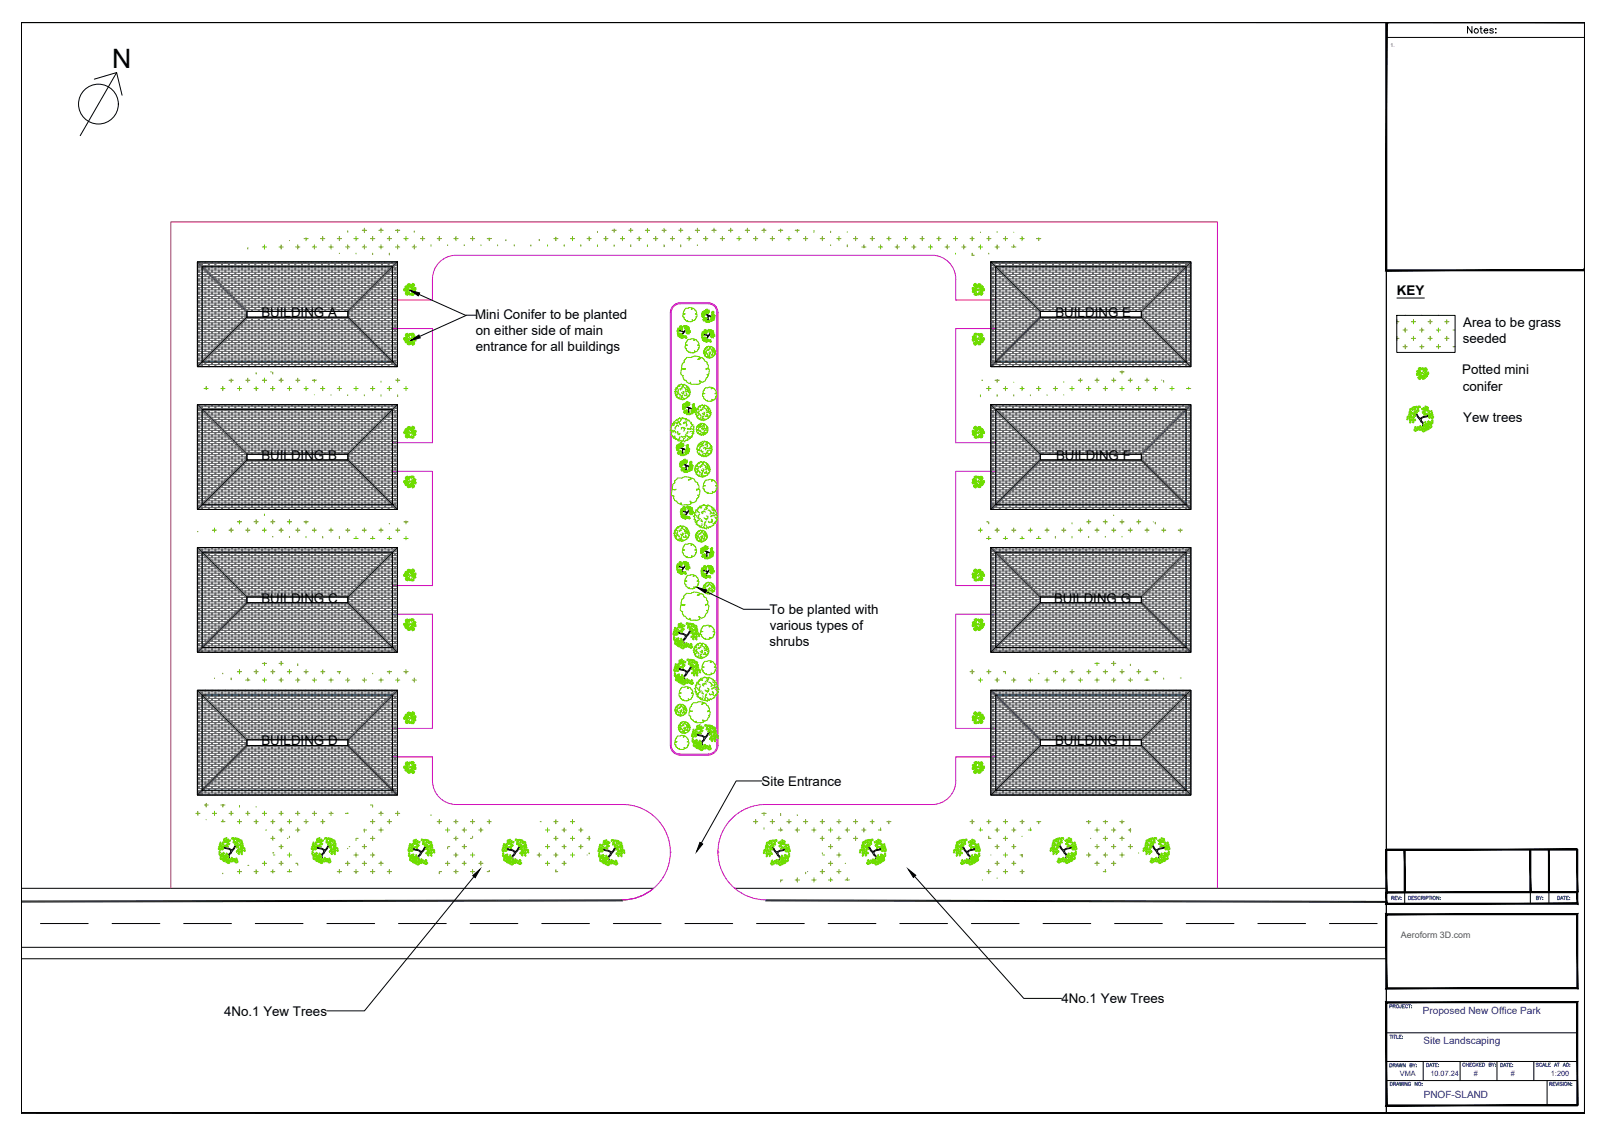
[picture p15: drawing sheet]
<svg xmlns="http://www.w3.org/2000/svg" width="841mm" height="594mm" viewBox="0 0 841 594" stroke-linecap="round" stroke-linejoin="round" font-family="sans-serif">
<defs><g id="words">
<text font-size="14" x="59" y="35">N</text>
<text font-size="7.1" x="767" y="19">Notes:</text>
<g font-size="7">
<text x="732" y="155">KEY</text>
<text x="137" y="166">BUILDING A</text>
<text x="249" y="167">Mini Conifer to be planted</text>
<text x="553" y="166">BUILDING E</text>
<text x="766" y="171">Area to be grass</text>
<text x="249" y="175">on either side of main</text>
<text x="766" y="179">seeded</text>
<text x="249" y="184">entrance for all buildings</text>
<text x="766" y="196">Potted mini</text>
<text x="766" y="204">conifer</text>
<text x="766" y="221">Yew trees</text>
<text x="137" y="241">BUILDING B</text>
<text x="553" y="241">BUILDING F</text>
<text x="137" y="315">BUILDING C</text>
<text x="552" y="315">BUILDING G</text>
<text x="403" y="321">To be planted with</text>
<text x="403" y="330">various types of</text>
<text x="403" y="338">shrubs</text>
<text x="137" y="390">BUILDING D</text>
<text x="552" y="390">BUILDING H</text>
<text x="399" y="411">Site Entrance</text>
<text x="556" y="525">4No.1 Yew Trees</text>
<text x="117" y="532">4No.1 Yew Trees</text>
</g>
<g font-size="5.2" fill="#00f">
<text x="745" y="531">Proposed New Office Park</text>
<text x="745" y="547">Site Landscaping</text>
<text x="746" y="575">PNOF-SLAND</text>
</g>
<g font-size="4.9" fill="#005cb8">
<text x="727" y="472">REV:</text>
<text x="803" y="472">BY:</text>
<text x="726" y="560">DRAWN BY:</text>
<text x="765" y="560">CHECKED BY:</text>
</g>
<text font-size="4.7" fill="#545454" x="734" y="491">Aeroform 3D.com</text>
<g font-size="3.8" fill="#00f">
<text x="733" y="563">VMA</text>
<text x="749" y="563">10.07.24</text>
<text x="772" y="563">#</text>
<text x="791" y="563">#</text>
<text x="812" y="563">1:200</text>
</g>
<text font-size="2.8" fill="#00f" x="728" y="25">1.</text>
</g></defs>
<!-- layer: 0 -->
<g fill="none" stroke="#000" stroke-width=".52">
<path d="M11 12h715v571h-715zM726 12v571M219 154l25 11h5M244 165l-24 11M731 165h31v19h-31zM370 310l19 9h14M248 459l-57 70h-20M479 459l57 64h20M11 465h331M326 471l-315 1M326 472h-315M342 465a25 25 0 0 1-16 6"/>
<path d="M385 465h341M401 471l325 1M401 472h325M11 496h715M21 483h25M59 483h25M96 483h25M134 483h25M171 483h25M209 483h25M246 483h25M284 483h25"/>
<path d="M321 483h25M359 483h25M396 483h25M434 483h25M471 483h25M509 483h25M546 483h25M584 483h25M621 483h25M659 483h25M696 483h25M11 502h715"/>
</g>
<!-- layer: SiteBoundary -->
<path d="M89 465v-349h549v349" fill="none" stroke="#f00" stroke-width=".52"/>
<!-- layer: BuildingOutline -->
<path d="M106 140h100v49h-100zM521 140h100v49h-100zM106 214h100v50h-100zM521 214h100v50h-100zM106 289h100v50h-100zM521 289h100v50h-100zM106 364h100v50h-100zM521 364h100v50h-100z" fill="none" stroke="#0ff" stroke-width=".52"/>
<!-- layer: WalkWay -->
<g fill="none" stroke="#bf00ff" stroke-width=".52">
<path d="M206 157h20v-11a12 12 0 0 1 13-12h249a12 12 0 0 1 13 12v11h20M206 172h20v60h-20M351 164v226a5 5 0 0 0 5 5h15a5 5 0 0 0 5-5v-226M352 164v226a4 4 0 0 0 4 5M375 163a4 4 0 0 0-4-4h-15a4 4 0 0 0-4 4M375 164v226a4 4 0 0 1-4 5M376 163a5 5 0 0 0-5-4h-15a5 5 0 0 0-5 4M521 172h-20v60h20M206 247h20v60h-20M521 247h-20v60h20M206 321h20v60h-20M521 321h-20v60h20"/>
<path d="M206 396h20v13a12 12 0 0 0 13 12h87M356 395h15M521 396h-20v13a12 12 0 0 1-13 12h-87M326 421a25 25 0 0 1 25 25M401 421a25 25 0 0 0-25 25M351 446h.1M351 446a25 25 0 0 1-9 19M376 446h.1M376 446a25 25 0 0 0 9 19M342 465a25 25 0 0 1-16 6M385 465a25 25 0 0 0 16 6"/>
</g>
<!-- layer: Vegetation -->
<g fill="none" stroke="#6edd00" stroke-width=".52">
<path d="M212 151v1M212 151h1l-1 1zM212 151h.1M212 150h1h1l-2 1zM212 153l2 1-1 1v-1zM212 154h1M213 151v1M213 152l1 1v1l-1-1zM213 150h.1M213 153h.1M213 151h1l-1 1zM213 151h.1"/>
<path d="M213 149h1v-1l1 1-1 1zM213 154h.1M213 150h1v-1l1 1-1 1zM214 153h-1M214 153l1 1v1l-1-1zM214 149h.1M214 150h.1M214 150v1l1 1M214 151l-1 2M215 150h-1M215 154h-1M215 152h.1"/>
<path d="M215 152l-1 2M215 150l1 1-1-1zM215 154l2-1v1l-1 1zM215 149h1v1h-1zM215 151v1h1M216 152l-1 2M216 151h.1M216 150h-1M216 154h.1M216 150h.1M216 149h-1M216 148l1 1v1l-1-1z"/>
<path d="M216 151h1l-1 1zM216 152h2v1h-1zM216 152h1M216 151l1 1M217 149h.1M217 149h-1M217 153h.1M217 150h1l-1 2zM217 151v1M217 152v1M217 151h1M509 150h1v2h-1z"/>
<path d="M509 152h2v1h-1zM510 151h-1M510 152v1M510 151v1M510 151h1v1h-1zM510 153h.1M510 149h1l-1 1v-1zM510 154h2l-1 1zM510 149h1M510 149h.1M511 151l-1 1M511 152h-1"/>
<path d="M511 154h.1M511 149h1l-1 1zM511 149h1M511 150h1l-1 1zM511 150h.1M511 150h1M511 152l1 2M511 151h.1M512 151v1h-1M512 154l1-1-1 2zM512 152h.1M512 149h1v1h-1z"/>
<path d="M512 152l1 2M512 149l1-1 1 2-2-1zM512 154h1M512 150h1M513 149h.1M513 151l1 2M513 150v1l-1 1M513 150h.1M513 153l1-1v1l-1 1zM513 154l1-1h1l-1 2zM513 153h1M513 150l1 1v1z"/>
<path d="M513 150h1l1 1-2-1zM514 150h.1M514 154h.1M514 151h.1M514 153h.1M514 151v1M515 151v1zM515 154h-1M515 151h.1M515 151v1M212 177v1zM212 177v1"/>
<path d="M212 178h.1M212 178l2 1h-1zM213 175h1l-1 1h-1zM213 179h.1M213 177l1 2-2-1h1zM213 175h.1M213 175h-1M213 176h1l-1 1v-1zM213 176h1M213 178h.1M213 176h.1M213 176l1 2"/>
<path d="M213 179l2 1-1 1zM214 179h1v1h-1zM214 180h.1M214 179h.1M214 175l1 2M214 175h1l-1 1zM214 175h1M214 179h1M215 177h.1M215 177l-1 1v1M215 178h1l-1 1zM215 179h1l-1 1z"/>
<path d="M215 179h1M215 175l1 2M215 175l1-1 1 1h-2zM215 180h1M216 175h.1M216 180l1-1v1l-1 1zM216 177h1v1h-1zM216 177h-1v1M216 178h.1M216 179h.1M216 176h1l1 1h-2zM217 177h-1"/>
<path d="M217 176h.1M217 177l-1 1M217 177h1v2h-1zM217 180h.1M217 176v1M217 177v1M218 178h-1M355 173v1zM355 175h.1M355 174h.1M355 173h.1M355 172v1z"/>
<path d="M355 172h.1M355 176h.1M355 175v1zM356 173h.1M355 175h1zM355 176h1zM355 172h1zM356 172h.1M356 173v1zM356 176v1zM356 176h.1M356 175h.1"/>
<path d="M356 174v1zM356 175v1zM356 171h.1M356 172v-1zM356 173l1-1zM356 171l1 1zM356 171h1zM356 171l1-1zM356 177h1zM357 176h.1M357 175h.1M357 176v1z"/>
<path d="M357 173h.1M357 172h.1M357 171h.1M357 177h.1M357 175v1zM357 172h1zM357 176h1zM357 177h1zM357 171h1zM358 176h.1M358 177h.1M358 170v1z"/>
<path d="M358 176v1zM358 176h1zM358 171v1zM358 170l1 1zM358 171h.1M359 177h.1M359 176h.1M359 171v1zM359 172h.1M359 170v1zM359 161h3h1l-1 1 1-1 1 2 1 1-1 1 1-1v1l-1 3h-1l-1-1v1h-2l-2-1v-2v-1h1h-1zM359 173h.1"/>
<path d="M359 171h.1M359 174h.1M359 171l1 1zM359 176l1 1zM359 172h1zM360 172v1zM360 173h.1M360 174h.1M360 173v1zM360 174v1zM360 171h.1M360 171v1z"/>
<path d="M360 178l3-1 1 1h-1h1l2 1v1l-1 1h1l-1 3h-1v1h-2l-2-2-1-2h1l-1-1zM360 172l1 1zM360 172h.1M360 173h1zM361 174h.1M361 171v1zM361 174v1zM361 172h.1M361 173v1zM361 172v1zM361 173h.1M367 175v1z"/>
<path d="M367 177h1zM367 175h1zM367 176l1 1zM367 164l1 1zM367 165h1zM368 164h.1M368 165h.1M368 174v1zM368 166h.1M368 163h.1M368 174h.1M368 178h.1"/>
<path d="M368 175v1zM368 177v1zM368 177h.1M368 175h.1M368 167v1zM368 165h1zM369 177h.1M368 163h1zM368 174h1zM368 167h1zM368 168h1zM368 175h1z"/>
<path d="M368 178l1 1zM368 166l1 1zM368 178h1zM369 176v1zM369 167h.1M369 164v1zM369 164h.1M369 173h.1M369 174v-1zM369 178h.1M369 163h.1M369 175v-1z"/>
<path d="M369 167v1zM369 178v1zM369 165h.1M369 173l1 1zM369 164h1zM369 173h1zM369 179h1zM369 178h1zM369 166v1zM369 177h1zM370 178h.1M369 163h1z"/>
<path d="M369 166h1zM369 175h1zM369 168h1zM369 174h1zM369 162l1 1zM370 162h.1M370 168h.1M370 164h.1M370 174h.1M370 173h.1M370 167h.1M370 179h.1"/>
<path d="M370 178v1zM370 177v1zM370 163h.1M370 169h1zM370 164l1-1zM370 173h1zM370 178h1zM370 166v1zM370 168h1zM370 163l1-1zM370 167l1 1zM370 163h1z"/>
<path d="M371 163h.1M371 179h.1M371 168h.1M371 164h.1M371 178h.1M371 167v1zM371 172v1zM371 178v1zM371 169h1zM371 178h1zM371 163h1zM371 173h.1"/>
<path d="M371 173v1zM371 168h1zM371 179h1zM372 178h.1M372 173v1zM372 174h.1M372 173h.1M372 179h.1M372 168h.1M372 166h.1M372 175h.1M372 176h.1"/>
<path d="M372 178v1zM372 167h.1M372 174v1zM372 168h1zM372 166h1zM372 167h1zM372 175h1zM372 167v1zM372 175l1 1zM373 176h.1M373 167h.1M373 168h.1"/>
<path d="M373 166h.1M373 176v1zM373 173h.1M373 173v1zM373 174v1zM373 163v1zM373 164v1zM373 167v-1zM373 165v1zM373 175v1zM373 164h.1M373 174h.1"/>
<path d="M373 175h.1M373 165h.1M373 167h1zM373 176l1 1zM373 174h1zM373 163h.1M373 166h1zM373 175l1 1zM373 168l1-1zM373 164h1zM373 176h1zM373 165l1 1z"/>
<path d="M374 174h.1M374 167h.1M374 166h.1M374 163h.1M374 174v1zM374 175h.1M374 164v1zM374 165h.1M374 175v1zM374 176h.1M374 165v1zM509 176h1h1l-2 1z"/>
<path d="M509 178h1M509 177h1v2h-1zM510 177v1M510 176v1M510 179l1 1v1v-1h-1zM510 175h1v-1l1 1-2 1zM510 180h.1M510 177l1 1M510 177h1v1h-1zM510 176h.1M510 177h1M511 179h1v1h-1z"/>
<path d="M511 179h.1M511 175h.1M511 178h1v1h-1zM511 178h.1M511 177h1v1M512 180h-1M512 175l-1 2M512 179h-1M512 179l1-1 1 1-2 1zM512 180l1-1 1 1-1 1zM512 174l1 1v1l-1-1zM512 177h.1"/>
<path d="M512 177l1 1v1M513 179h-1M513 175h-1M513 175l-1 2M513 179h.1M513 180h.1M513 175l1 1v1l-1-1zM513 179l2-1v1h-1zM514 177v2l-1-1zM514 174l1 1-1 1-1-1zM514 176l-1 2M514 176h.1"/>
<path d="M514 178h.1M514 179h.1M514 176h-1M514 175h1M514 175h.1M515 177v1h-1zM515 178h.1M515 177v1M216 180h1M359 187l6-1 2 1-2 1 3-1 2 3 1 2-1 1h1v1v2h-1l1 1-2 2-2 1-1-1 1 2h-1h-4v-1v1h-1l-2-2h-1v-2l-1-1v-1v-2h2h-2v-1v-2h1v-1zM369 186l1 1 1-1M369 185v-1h-1l1 2 1-1"/>
<path d="M370 183h-1v1M370 184v1M370 187h1M370 182l1-1h1v1h-1M371 182h-1l-1 1M371 185v1M371 183h.1M372 186l-1 1 1 1v-1M372 184v1h-1M372 181l2 1v2M372 183h1v1M373 185v1h-1"/>
<path d="M373 182l1 2M374 184h1h-1h-1M374 186l-2 1M374 185h1l-1 1h-1M511 180h-1M742 194h1l-1 1zM742 196h.1M742 195h1l-1 2zM742 195v1M742 194h.1M743 197l1 1v1l-1-1zM743 193v-1l1 1-1 1z"/>
<path d="M743 198h.1M743 195v1M743 195h1l-1 1zM743 194h.1M743 195h.1M743 197h2l-1 1h-1zM743 197h1M743 193h.1M743 196l2 1h-1zM744 198h-1M744 196h.1M744 195h1l-1 1"/>
<path d="M744 193h.1M744 198h.1M744 193v2M744 197h.1M745 195h.1M745 197l1-1v1l-1 1zM745 198l1-1v1h-1zM745 192v1h1v1l-2-1zM745 195l1 1-1 1M745 197h.1M745 198h.1M745 193h.1"/>
<path d="M746 193l-1 2M746 197h.1M746 198h.1M746 193l1 1v1l-1-1zM746 197l1-1 1 1h-2zM746 195h1v1v1l-1-1zM746 192l1 1v1l-1-1zM746 194l-1 2M747 194h.1M747 196h.1M747 195v1M747 197h-1"/>
<path d="M747 194h-1M747 193h.1M747 193h-1M747 197h.1M747 195h1v1h-1zM748 196h.1M748 195v1M355 207l-1 1h1v1l1-1v-1M355 206l-1-1h-1h1l-1 1h1v1l1-1M355 220l-2 1v1h-1l-1 3h1M355 204v2h1M355 204l-1-1v2"/>
<path d="M356 209h1M356 202l1-1h1v1h-1h1h-1M356 202v-1l-1 2M356 206v1M357 220v-1h2v1l1-1v2M357 204l-1-1v1M357 213h1zM357 212h1zM357 214h1zM358 214h.1M358 207l-1 2h1l-1-1M358 212h.1"/>
<path d="M358 205v1l-1-1M358 213h.1M358 216h.1M358 201l2 1v1h1v1M358 203l1 1M358 215h1zM358 212h1zM358 216h1zM358 211h1zM358 214l1 1zM358 214h1zM358 213h1z"/>
<path d="M358 215l1 1zM359 213h.1M359 215h.1M359 212h.1M359 212v-1zM359 211h.1M359 216h.1M359 215v1zM359 211h1zM359 214l1 1zM359 216h1zM359 206l1 1h-2"/>
<path d="M359 210h1zM359 217h1zM359 212l1 1zM359 212h1zM360 215h.1M360 202v2M360 211v1zM360 211h.1M360 216h.1M360 210h.1M360 220h1l1 1v1h1v1M360 215v1z"/>
<path d="M360 217h.1M360 212h.1M360 216v1zM360 211h1zM360 216h1zM360 208l-1 1h-1M360 205h2l-1-1-2 1M360 217h1zM360 212h1zM361 212h.1M361 216h.1M361 206v1h-1h1h-1"/>
<path d="M361 211h.1M361 217h.1M361 212v-1zM361 216l1 1zM362 217v-1zM362 215v-1zM362 215v1zM362 216h1zM362 215l1-1zM362 215h1zM362 217l1-1zM362 214h1z"/>
<path d="M363 216h.1M363 215h.1M363 212h.1M363 214h.1M363 212v1zM363 213h.1M363 213v1zM363 215h1zM363 211v1zM363 214h1zM363 216h1zM363 215l1 1z"/>
<path d="M364 211v1zM364 215h.1M364 213h.1M364 213v1zM364 214h.1M365 218v1h1v1l1-1v-1M366 216l-1-1-1 1h1l-1 1h1v1l1-1M366 215v2M366 215l-1-1v1h-1h1M367 219l1 1M367 213l1-1h1l-1 1h1h-1M367 213l-1-1v2"/>
<path d="M367 217v1M368 214h-1v1M368 218v1l1 1-1-1M369 216v1l-1-1M369 212l2 1v1h1v1M369 214l1 1M369 203h3h1l-1 1 1-1 2 1v2h-1h1v1l-1 2h-1v1h-2l-2-1-1-2v-1h1h-1zM370 217v1h-1M370 213l1 2M371 216h2l-1-1-2 1M371 218l-1 2h-1M372 216v1v1h-1h1h-1"/>
<path d="M737 219v1zM737 218v1zM738 218v1zM738 216v1zM738 215l1 1h-1zM738 219l1 1h-1zM738 218l1 1h-1zM738 215h1l-1 1zM738 214h1l-1 1zM738 220h1v1zM739 215v1zM739 217v1z"/>
<path d="M739 216v1zM739 218v1zM739 214l1 1zM739 219h1v1zM739 216l1 1zM740 214v1zM740 213v1zM740 220h1h-1zM740 218l1 1h-1zM740 217l1 1h-1zM740 216l1 1h-1zM740 213h1v1z"/>
<path d="M741 215v1zM741 219v1zM741 214v1zM741 217v1zM741 213v1zM741 215l1 1zM742 213v1zM742 216v1zM742 215v1zM742 214h1l-1 1zM742 214l1 1zM743 213v1z"/>
<path d="M743 212l1 1zM744 214h1zM745 216h1zM745 213h1v1zM745 214h1v1zM745 215h1v1h-1zM746 216v1zM746 217h1h-1zM746 213h1zM746 214h1zM746 215h1h-1zM747 217v-1l1 1z"/>
<path d="M747 215v-1l1 1zM747 213l1 1zM747 214h1h-1zM748 217h.1M748 218h1h-1zM748 215h1zM748 216h1h-1zM748 218l1 1zM749 217v1zM749 216l1 1h-1zM749 218h1l-1 1zM749 218l1 1z"/>
<path d="M750 215v1zM750 216v1zM750 217v1zM750 220v1zM750 218v1zM212 226v1M212 226h1l-1 1zM212 226h.1M212 225h1v-1l1 1h-2zM212 228h2l-1 1zM212 228h1M213 226h.1"/>
<path d="M213 227l1 1h-1zM213 224v1M213 228h.1M213 225h1l-1 2zM213 225v1M213 224h1v-1l1 1h-1zM213 229h.1M213 225h1v-1l1 1h-1zM213 225h.1M214 228h-1M214 228l1 1h-1zM214 228h.1"/>
<path d="M214 223v1M214 224v1M214 225v1h1M214 226l-1 1M215 224l-1 1M215 229h-1M215 226v1M215 227l-1 1M215 226h.1M215 224l1 1v1l-1-1zM215 229l2-1v1h-1zM215 224h1v1l-1-1z"/>
<path d="M215 225v1l1 1M216 227l-1 2M216 225h.1M216 225h-1M216 229h.1M216 224h-1M216 223l1 1v1l-1-1zM216 226h1l-1 1zM216 227h2l-1 1zM216 226l1 1M216 226h1M217 224h.1"/>
<path d="M217 223l-1 1M217 227v1M217 225h1l-1 2v-1zM217 226h.1M217 226h1M353 228l1 1h-1h1v1h1M354 227v-1l-1-1v1l-1-1-1 1 1 1h-1l1 2h1M354 234h1zM354 235h1zM354 236h1zM354 233l1 1zM354 233h1z"/>
<path d="M355 234h.1M355 221v1l-1-1-2 2M355 237h.1M355 235h.1M355 233h.1M355 236v1zM355 226l-1 1h1v1h1v-1M355 233h1zM355 237v1zM355 236h.1M355 235h1zM355 237h1z"/>
<path d="M355 223l-1-1-1 2 1 1M355 234h1zM355 236l1 1zM356 233h.1M356 237v1zM356 235h.1M356 237h.1M356 234h.1M356 236v1zM356 236h.1M356 238h.1M356 228l-1 3 2-1v1h1"/>
<path d="M356 232h1zM356 238h1zM356 221l1-2h-1a.8 .8 0 0 0-1 1 .8 .8 0 0 0 1 1h-1h1v1h1M356 234h1zM356 233h1zM356 236l1 1zM357 237v1zM357 232h.1M357 237h.1M357 238h.1M357 225v-1h2l-1 2M357 234h.1"/>
<path d="M357 236v1zM357 233h.1M357 238h1zM357 233h1zM357 232h1zM357 233l1 1zM358 237v1zM358 238h.1M358 232h.1M358 222v-1h1l1 1-1 1M358 233h.1M359 238h.1"/>
<path d="M359 236h.1M359 237h.1M359 228v1h-1l-1-1M359 238h1zM359 236h1zM359 237h1zM359 236l1 1zM359 237l1 1zM359 235l1 1zM359 233h.1M360 236h.1M360 234l-1 1z"/>
<path d="M360 237h.1M360 228l2 1-2 1v1l-1-1v1l-1-1v-1h1M360 234h.1M360 235h.1M360 233h.1M360 233v1zM360 234v1zM360 237v-1zM360 237h1zM360 236h1zM360 235h1zM360 226v1h-1"/>
<path d="M360 237l1-1zM361 235h.1M361 235v1zM361 226h2v1h-1h1l-1 1v1h-1M362 224l1-1a1 1 0 0 1 0 2 .8 .8 0 0 1-1-1l-1 1-1-1M363 224l1 2h-1M366 226l-1 1h2M366 226v-1h-1v1l1 1M366 223l-1 1M366 237v1h1M366 222l-1 1v2M366 236v-1v1l-1-1v2h1"/>
<path d="M367 225v1M367 224l-1-1v2M367 226v2h1M367 223v-1h-1l1 1M367 232v1l-1 1M367 232h-1v1h-1v2M367 222l1-1v1h1v1M367 225l1-1v1M367 236v1l1-1M368 234l-1-1v2M368 223h1v1M368 237l-1 2h2"/>
<path d="M368 232v-1l-1 1 2 1M368 226h1h-2M368 232l1-1h1v1v-1v1M369 235v-1h1l-1 1M369 226l1 1-2 1v-1h1M369 222l1 2M369 233l1-1 1 1-1 1M369 225v1M370 225l1 1h-1v1v-1M370 224h1l-1 1-1-1M370 237h-1M370 237l2 1h-1v1h-1h-1l1-1"/>
<path d="M371 232h1v2M371 224v1M371 236h-1M371 236h1h1h-1l1 1-1 1-1-1M372 234h1l-1 1-1-1M373 235v1M509 225h1v2h-1zM509 227h2v1h-1zM510 226h-1M510 227v1M510 226h.1M510 226h1v1h-1z"/>
<path d="M510 223h1l-1 2v-1zM510 228l2 1h-1zM510 223l1 1M510 224h.1M511 226h-1M511 226l-1 1M511 229h.1M511 224h1l-1 1zM511 224h1M511 225h1l-1 1zM511 225h.1M511 225h1"/>
<path d="M511 227l1 2M512 225v1l-1 1M512 228h1l-1 1zM512 226v1M512 224h1v1h-1zM512 227l1 1M512 226h.1M512 223h1l1 1h-2zM512 229h1M512 224l1 1M513 223v1M513 226l1 1"/>
<path d="M513 225v1h-1M513 224v1M513 228l1-1-1 1zM513 228h.1M513 228h1h1l-1 1zM513 228h1M513 225h1v2zM513 224h1l1 1h-2zM514 225h.1M514 229h.1M514 225v1M514 228h.1"/>
<path d="M514 224v1M514 226h.1M515 226v1zM515 228h-1M515 226h.1M515 226v1M738 221h1l-1 1zM740 221h.1M741 225h.1M741 225h1v1h-1zM741 223l1 1h-1zM742 224v1z"/>
<path d="M742 225h1h-1zM742 223l1 1h-1zM743 224h1l-1 1zM743 223h1l-1 1zM743 225h.1M744 224h1h-1zM744 224h1v1h-1zM745 223h1l-1 1zM745 225v1zM745 225l1 1h-1zM745 222l1 1zM745 224l1 1z"/>
<path d="M746 225h1v1h-1zM746 224l1 1zM746 221v1zM746 222v1zM746 222h1l-1 1zM746 223v1zM747 222h1h-1zM747 224l1 1h-1zM747 222l1 1h-1zM747 223l1 1h-1zM748 222v1zM748 220v1z"/>
<path d="M748 221v1zM748 223v1zM748 224v1zM749 223v1zM749 220v2zM749 221v1zM749 221l1 1h-1zM749 222h1l-1 1zM750 223l-1 1zM750 221v1zM212 251v2zM212 252h.1"/>
<path d="M212 252v1M212 253h2v1h-1zM213 249l1 1-1 1-1-1zM213 253v1M213 252l1 1h-2l1-1zM213 250h.1M213 250h-1M213 250h1l-1 2v-1zM213 250l1 1M213 252v1M213 254h.1M213 253h.1"/>
<path d="M213 251h.1M213 251l1 1M213 254h2v1h-1zM214 253l1 1h-1zM214 255h.1M214 254h.1M214 250l1 2M214 249l1 1-1 1v-1zM214 250h1M214 254h1M215 252h-1v1M215 252h.1"/>
<path d="M215 253h1l-1 1zM215 254l1-1v1l-1 1zM215 253l1 1M215 250l1 2M215 249h1l1 1h-2zM215 254h1M216 249v1M216 255l1-1-1 1zM216 252h1v1h-1zM216 252h-1v1M216 253h.1M216 255h1"/>
<path d="M216 254h.1M216 251h1l1 1-2-1zM217 252h-1M217 251h.1M217 252l-1 1M217 252h1v1h-1zM217 255h.1M217 252h.1M218 252l-1 1M356 243h.1M356 243v1zM356 243v-1z"/>
<path d="M356 244h1zM356 242h1zM356 243h1zM357 246h.1M357 244h.1M357 242h.1M357 245v1zM357 245h.1M357 243h1zM357 245h1zM357 242h1zM357 241h1z"/>
<path d="M358 246h.1M358 243h.1M358 245v1zM358 245h.1M358 242v-1zM358 246v1zM358 241h.1M358 247h1zM358 243h1zM358 242h1zM358 241h1zM358 240h1z"/>
<path d="M358 245l1 1zM359 242h.1M359 245h.1M359 247h.1M359 241h.1M359 246h.1M359 247v-1zM359 241v1zM359 247h1zM359 242h1zM359 247l1-1zM359 241h1z"/>
<path d="M360 246h.1M360 247h.1M360 242h.1M360 247h1zM360 245h1zM361 245v1zM361 247v-1zM361 245h.1M361 246v-1zM361 246h.1M361 244h.1M361 242h1z"/>
<path d="M361 246h1zM361 245l1 1zM361 245l1-1zM361 243h.1M361 245h1zM361 244h1zM362 242l-1 1zM362 242h.1M362 243v1zM362 241v1zM362 245v-1zM362 246h.1"/>
<path d="M362 243h.1M362 245h.1M362 244h.1M362 245v1zM362 244v1zM362 245h1zM362 244l1-1zM363 244v1zM363 244h.1M365 247l-1 1 1 1h1h1l-1-1M365 246l-1-1v1v1v1l2-1M366 245l-1 1h1"/>
<path d="M366 244l-1-1-1 2M366 249h1M366 242h1h1v1h-1M366 243v-1l-1 1M366 247h1M368 244h-1v1M368 247l-1 2 1 1v-1M368 245l1 1-1 1-1-1M368 242l3 1h-1l1 1 1 1M369 243l1 1-1 1M370 251h3v1l1-1 1 1v2l1 1-2 2v1l-1-1v1h-2l-2-1-1-2v-1h1h-1zM370 246v2h-1v-1"/>
<path d="M370 243l1 1-1 1h1M371 248l-1 1h-2M371 246h1l-1-1-1 1M371 246l1 1-1 1v-1v1h-1M509 251h1h1l-2 1zM509 252l1 1M509 252h1v1h-1zM510 252h.1M510 251h.1M510 254l1 1h-1zM510 250h1v-1l1 1h-2zM510 255h.1"/>
<path d="M510 252l1 1M510 252h1v1h-1zM510 252h1M511 254h1v1l-1-1v1zM511 254h.1M511 249v1M511 253h1v1l-1-1v1zM511 255h-1M511 253h.1M511 252h1v1M512 254h-1M512 250l-1 2"/>
<path d="M512 253l-1 1M512 252h.1M512 254l1-1 1 1h-2zM512 254h1l1 1h-1zM512 249l1 1v-1v2l-1-1zM512 252h1v1M513 254h-1M513 255h.1M513 250h-1M513 250l-1 2M513 254h.1M513 250l1 1v-1v2l-1-1z"/>
<path d="M513 253h2v1h-1zM514 252v1h-1zM514 249l1 1-1 1-1-1zM514 251l-1 1M514 251h.1M514 253h.1M514 252v1M514 254h.1M514 250l-1 1M514 250h1M514 250h.1M514 253v1"/>
<path d="M515 251v2h-1zM515 252v1M515 252h.1M354 280v-1h-1v1h1l-1 1 2-1M355 278l-1 2h1M355 278l-1-1-1 2M355 276l1-1h2l-1 1h1l-1 1M356 276h-1l-1 1M356 268h.1M356 269l1 1zM356 267l1 1zM356 269h1z"/>
<path d="M357 267h.1M357 266v1zM357 270v1zM357 268h.1M357 270h.1M357 278l-1-1v1M357 269v1zM357 267v1zM357 269h.1M357 267h1zM357 266h1zM357 279h1l-1 1h-1"/>
<path d="M358 268h.1M357 268h1zM357 271h1zM357 270l1 1zM357 269l1 1zM357 269h1zM358 270h.1M358 276h2v1l1 1M358 266h.1M358 271h.1M358 277l1 1h-1M358 267h.1"/>
<path d="M358 266h1zM358 265h1zM358 271h1zM359 270h.1M358 269v1zM358 267h1zM359 266h.1M359 266v-1zM359 272h.1M359 271h.1M359 267h.1M359 271v1z"/>
<path d="M359 277l1 1h-1h1M359 271h1zM360 270v1zM360 264h2l-1-2 2 1 1-1 2-2-1-1h1v-3l-1 1 1-1v-2l-1-1-2-3-3 1 2-1h-3h-2h-2l-2 2v1h-1v2v1h2h-2v3l1 1v2h1l1 1 2 1v-1v1h3M360 265h.1M360 271h.1M360 279h1l-1-1-1 1M360 271h1zM360 266h.1M360 265v1zM360 280h1l-1 1v1l-1-1M361 266v1z"/>
<path d="M361 267h.1M361 265h.1M361 271h.1M361 270v1zM361 267v1zM361 265v1zM361 268v1zM361 266h.1M361 267l1 1zM361 268h1zM361 268l1 1zM361 269h1z"/>
<path d="M362 265v1zM362 266h.1M362 267h.1M362 268v1zM362 268h.1M362 266v1zM362 267v1zM362 269h.1M362 268l1 1zM362 266l1 1zM363 268h.1M363 268v1z"/>
<path d="M365 273l-1 1 1 1h1h1l-1 1 2-1-1-1M365 271v-1h-1h-1l1 1-1 1h1v2l2-2M366 280l-1 1h1M366 280l-1-1-1 1M366 278l1-1 1 1h-1h1l-1 1M366 278l-1 1M366 269v1v1h1M366 268l-2-1v1v2M367 276h2M367 265l2-1v1h1v1v1l-1-1M367 279h-1l1 1M367 266v-1l-1 1h-1v1"/>
<path d="M367 272v1h1M368 278h2v2M368 279l1 1h-1M369 279l1 1M369 268v-1v1h-1h-1l1 1M370 273l-1 1v1a.9 .9 0 0 0 0 1 .9 .9 0 0 0 1 0v-1M370 270l1 1-1 1-1-1M370 265l1-1 2 2h1v1h1v2M371 267h1l1 1-1 1M373 272v1l-2 1v-1M373 266l1 2-1 1h1M374 274v1h-1l-1 1h-1v1l-1-1"/>
<path d="M374 270l1 1h1v-1a.8 .8 0 0 0-1-1 .8 .8 0 0 0-1 1h-1l-1 1M375 271l1 1-1 1h-1l1 1h-2M212 300h1v-1l1 1h-2zM213 299v1M213 300h1l-1 1zM213 299h1v-1l1 1h-1zM213 299h1h1l-1 1zM214 298v1M214 299v1M214 300v1h1M214 298h.1M215 299h-1"/>
<path d="M215 299l1 1v1l-1-1zM215 298l1 1v1l-1-1zM216 300h-1M216 299h.1M216 299h-1M216 298l1 1-1-1zM217 299h.1M217 298h-1M217 300h1l-1 1zM354 281v1l1 1v-1v1l1-1M354 297h.1M354 298h1z"/>
<path d="M354 296l1 1zM355 296h.1M355 295v1zM355 299v1zM355 297h.1M355 299h.1M355 298v1zM355 298h.1M355 296h1zM355 295h1zM355 283h2M356 297h.1"/>
<path d="M355 297h1zM355 300h1zM355 298l1 1zM355 299l1 1zM355 298h1zM356 299h.1M356 280v1M356 295h.1M356 294h.1M356 300h.1M356 296h.1M356 298h.1"/>
<path d="M356 295h1zM356 294h1zM356 299h1zM356 298h1zM356 296h1zM357 295h.1M357 299h.1M357 300h.1M357 296h.1M357 295h1zM357 300h1zM357 281l-1 2h1v-1"/>
<path d="M357 299l1 1zM358 299v1zM358 294h.1M358 300h.1M358 299l1 1zM358 295h.1M358 294v1zM359 300h.1M359 295h.1M359 295v1zM359 294h.1M359 285h3h1l1 1v2h1l-1 3h-2v1h-2l-2-1-1-2v-1h2l-2-1z"/>
<path d="M359 299v1zM359 280v1h-1M359 294v1zM359 296v1zM359 297v1zM359 296h.1M359 296l1 1zM359 297h1zM359 297l1 1zM359 298h.1M360 294v1zM360 295h.1"/>
<path d="M360 296h.1M360 282l-1 1h-1M360 297v1zM360 297h.1M360 295v1zM360 296v1zM360 298h.1M360 297l1 1zM360 295l1 1zM361 297h.1M361 297v1zM365 282v1h1v-1"/>
<path d="M365 281v-1h-1l1 2 1-1M366 283l1 1M366 281v1M367 288h.1M367 289h.1M367 290h.1M367 299h.1M367 287l1 1zM367 287h1zM367 298v1zM368 300h.1M367 298h.1"/>
<path d="M367 288h1zM367 282v1v1v-1M367 297l1 1zM367 291h1zM367 280l1 1h-1M367 289h1zM367 299h1zM368 287h.1M368 299h.1M368 290v1zM368 291v1zM368 298h.1"/>
<path d="M368 298v1zM368 290h.1M368 289h.1M368 289v-1zM368 291h.1M368 288h.1M368 297h.1M368 299h1zM368 298h1zM368 287h1zM368 286h1zM368 300h1z"/>
<path d="M368 288h1zM368 297h1zM368 296h1zM368 291h1zM369 291h.1M369 298h.1M369 290v1zM369 287h.1M369 290h.1M369 292h.1M369 281v1h-1M369 286h.1"/>
<path d="M369 297h.1M369 296h.1M369 288h.1M369 298h1zM369 287h1zM369 286h1zM369 291v1zM369 297h1zM369 296h1zM369 291h1zM369 292h1zM370 281h1l-1-1-1 1"/>
<path d="M370 282l-2 1M370 290v1zM370 292h.1M370 298h.1M370 286h.1M370 291h.1M370 297h.1M370 281v1h-1M370 287h.1M370 287v1zM370 292h1zM370 286h1z"/>
<path d="M370 291l1 1zM371 287h.1M371 296h.1M371 292h.1M371 297h.1M371 296v1zM371 291h1zM371 292h1zM371 297h1zM371 297l1 1zM372 290h.1M372 291h.1"/>
<path d="M372 297v1zM372 292h.1M372 298v1zM372 296v1zM372 299v1zM372 297h.1M372 289v1zM372 291v1zM372 298h.1M372 291h1zM372 287h.1M372 299h.1"/>
<path d="M372 288v1zM372 300h.1M373 291h.1M372 290h1zM372 289h1zM372 297h1zM372 288h.1M372 287v1zM373 288v1zM373 299v1zM373 297h.1M373 287h.1"/>
<path d="M373 290h.1M373 299h.1M373 288h.1M373 287v1zM373 289h.1M373 298h.1M373 297v1zM373 290v1zM373 298v1zM373 300h.1M373 291l1-1zM373 289h1z"/>
<path d="M373 290h1zM374 289v1zM374 289h.1M374 299h.1M374 299v1zM509 300h1v1h-1zM510 298h1l-1 1zM510 298h1M510 299h.1M511 299h1l-1 1zM511 299h1M511 299l1 1-1 1v-1z"/>
<path d="M511 299h.1M511 300h1M512 299h1v1h-1zM512 298h1l1 1h-2zM512 299h1M513 298h.1M513 300v1h-1M513 299v1M513 298v1M513 300h1v1zM513 299h1l1 1h-2zM514 299v1"/>
<path d="M212 301h.1M212 300h1l-1 2zM212 300v1M212 303h2l-1 1v-1v1zM212 303h1M213 301h.1M213 302h1v1h-1zM213 302h.1M213 300h.1M213 303v1M214 303h-1M214 303h1v1l-1-1v1z"/>
<path d="M214 303h.1M214 301l-1 1M215 303l-1 1M215 301h.1M215 301l-1 2M215 303h2v1h-1zM215 300v1l1 1M216 302l-1 1M216 300h.1M216 304h.1M216 300h1l-1 2zM216 302h2l-1 1z"/>
<path d="M216 303v1M216 301l1 1M216 301h1M217 302h.1M217 301h.1M217 302v1M217 300l1 1M356 300h1zM357 300v1zM358 300h1zM359 311l6-1 1 1-1 1 2-1 3 2 1 3-2 1h2v1v1l-1 1h1l-2 3-2 1-1-1 1 1h-1l-4 1h-1v-1l-3-2v-2h-2v-2l1-1 2-1-2 1v-1v-2l1-1v-1zM360 301h3h1l-1 1 1-1 1 1 1 2h-1l1 1-1 2h-2v1h-2l-2-1v-2v-1h1h-1z"/>
<path d="M367 300h.1M367 301l1 1zM368 301h.1M368 300v1zM368 301v1zM368 302h.1M369 301h.1M369 302h.1M369 300h.1M369 309v1h1v1v-1M369 308v-1l-1 1 1 1h1M369 302l1 1z"/>
<path d="M369 302h1zM370 301h.1M370 307l-1 1h1M370 307l-1-1-1 1M370 302v1zM370 302h.1M370 310l1 1M370 305h1h1l-1 1h1h-1M370 301l1 1zM370 306v-1l-1 1M370 309h.1M370 302h1z"/>
<path d="M371 301v1zM371 302h.1M371 302h1zM371 307l-1-1 1 1M371 309v1v1v-1M371 308l1 1-1-1M372 302h.1M372 301v1zM372 305l2 1v1M372 306l1 1h-1M373 308v1h-1M373 306l1 1"/>
<path d="M374 308h1l-1-1-1 1M374 310l-2 1M374 308v1v1l-1-1M509 302h2v1h-1zM510 300l-1 1M510 302v1M510 301h.1M510 300h1v2h-1zM510 302h.1M510 303h2v1h-1zM511 301h-1M511 301l-1 1"/>
<path d="M511 303v1M511 304h.1M511 302l1 1M511 300h.1M512 300v1l-1 1M512 303l1-1v1l-1 1zM512 301l1 2M512 301h.1M512 303l1 1M513 301l1 1M513 302h1l-1 1zM513 303h.1"/>
<path d="M513 303h1h1l-1 1zM513 303h1M514 303v1M514 300h.1M514 302h.1M514 301h.1M515 300v2zM515 303h-1M515 300v1M515 301h.1M212 326v2zM212 327h.1"/>
<path d="M212 327v1M212 328h2v1h-1zM213 324h1l-1 1h-1zM213 328v1M213 327l1 1-2-1h1zM213 324h.1M213 325h-1M213 325h1l-1 1zM213 325h1M213 327h.1M213 328h.1M213 326h.1"/>
<path d="M213 326l1 1M213 329h2v1h-1zM214 328h1v1h-1zM214 329v1M214 328v1M214 324h1l-1 1zM214 324l1 1M214 325h.1M214 325l1 2M214 329h1M215 327h-1v1M215 327h.1"/>
<path d="M215 328l1-1v1l-1 1zM215 329l1-1-1 2zM215 328h1M215 324l1 2M215 324h1l1 1h-2zM215 329h1M216 324h.1M216 329h1l-1 1zM216 326h1v2h-1zM216 326l-1 1v1M216 328h.1M216 330h1"/>
<path d="M216 324v1M216 329h.1M216 325h1l1 1h-2zM217 326l-1 1M217 325v1M217 327h-1M217 327h1v1h-1zM217 329h.1M217 327h.1M218 327l-1 1M352 332l1-1v1zM353 334v1z"/>
<path d="M353 331v-1v1zM353 333v1zM353 329v1zM353 329l1-1v1zM353 337l1-1v1zM353 332h1l-1 1zM353 336l1-1v1zM354 335h-1zM354 331v1zM354 330v1h-1zM354 330v1zM354 335v1z"/>
<path d="M354 334l1 1zM354 337h1l-1 1zM354 329l1 1h-1zM354 329l1-1v1zM354 332h1v1l-1-1zM355 331l1 1h-1zM355 338v-1v1zM355 331l1-1-1 1zM355 337v-1v1zM355 335v1zM355 334v1zM355 335h.1"/>
<path d="M355 327l1 1zM355 327h1zM355 328h1v1zM355 337h1v1zM355 336h1v1zM356 330v1zM356 338v1h-1zM356 335v1h-1zM356 328h1l-1 1zM356 327h1v1zM356 326h1v1zM356 339h1z"/>
<path d="M356 337h1v1zM356 335h1v1zM356 336h1v1zM356 334h1v1zM356 337l1 1h-1zM357 330l1 1zM357 330h1h-1zM357 329h1zM357 327h1l-1 1zM357 328h1h-1zM357 339h1zM357 338h1h-1z"/>
<path d="M357 336h1h-1zM358 329v1zM358 337h1h-1zM358 338v1zM358 328l1-1-1 1zM358 338h1h-1zM358 337h1v1zM359 338l1 1h-1zM359 336l1 1zM360 326l-1 1zM360 338h.1M360 337h1z"/>
<path d="M360 328h1l-1 1zM360 326l1 1zM360 327l1 1zM360 338l1 1zM361 338h1h-1zM361 328l1 1h-1zM361 329l1 1h-1zM361 326h1l-1 1zM361 339h1zM362 329h-1zM362 337v1zM362 331h.1"/>
<path d="M362 326l1 1h-1zM362 333v1zM362 327l1 1h-1zM362 338l1 1zM362 326h1l-1 1zM362 329h1v1zM362 330h1v1zM363 331v1zM363 332v1zM363 333v1zM363 334v1zM363 327v1z"/>
<path d="M363 328h.1M363 329h1l-1 1zM364 333v1zM364 327v1zM364 332v-1v1zM364 330h1l-1 1zM364 329v1zM364 331h1l-1 1zM364 333l1 1zM364 327l1 1zM364 334l1 1zM364 328l1 1z"/>
<path d="M364 332l1 1zM365 333v1zM365 329v1zM365 330h1l-1 1zM365 331h1l-1 1zM365 340v1M365 339l-1-1v2M366 337l1-1 1 1-1 1h1h-1M366 338l-1-1-1 1M366 331v1zM366 332v1zM367 339h-1"/>
<path d="M368 337l2 1 1 1v1M368 338l1 1v1M368 328l3-1 1 1h-1h1l2 1v1l-1 1h1l-1 3h-1l-2 1-2-2-1-2h1l-1-1zM369 338l1 1v1M509 326l1-1 1 1h-2zM509 327l1 1M509 327h1v1h-1zM510 327h.1M510 325v1M510 329l1 1h-1zM510 324h1l1 1h-2zM510 329h.1"/>
<path d="M510 327h1M510 326h1v2h-1zM510 326l1 1M511 328l1 1v1l-1-1zM511 329h.1M511 324v1M511 327l1 1v1l-1-1v1zM511 330h-1M511 328h.1M511 326l1 1v1M511 324h.1M512 329h-1"/>
<path d="M512 324l-1 2M512 328h-1M512 328h1l1 1h-2zM512 329h1h1l-1 1zM512 324l1 1v-1v1h-1zM512 327h.1M512 327h1v1M513 329h-1M513 325l-1 2M513 329v1M513 325h.1M513 324l-1 1"/>
<path d="M513 328v1M513 325h1v1l-1-1zM513 328h2l-1 1zM514 327v1h-1zM514 324l1 1h-1h-1zM514 326l-1 1M514 326h.1M514 328h.1M514 327h.1M514 328v1M514 325h-1M514 325h1"/>
<path d="M514 324h.1M515 326v2h-1zM515 327v1M515 327h.1M353 350v1zM353 353l1 1zM353 350v-1v1zM353 352l1 1zM353 348h1v1zM354 347v1zM354 356v-1v1zM354 351v1h-1z"/>
<path d="M354 355v-1v1zM354 354h1h-1zM354 350v1zM354 349h1l-1 1zM354 349h1v1zM354 354h1v1zM354 353h1v1zM355 356v1h-1zM355 348l1 1h-1zM355 348l1-1-1 1zM355 351v1v-1zM355 350h1z"/>
<path d="M355 357v-1l1 1zM355 350l1-1v1zM355 356v-1l1 1zM355 354h1v1zM355 353h1v1zM355 354l1 1h-1zM356 346v1zM356 346h.1M356 347h1l-1 1zM356 356v1zM356 355v1zM356 349h1l-1 1z"/>
<path d="M356 357h1l-1 1zM356 354h1l-1 1zM356 347h1zM356 346h1v1zM356 345h1v1zM357 358h1h-1zM357 356v1zM357 354v1zM357 355v1zM357 353v1zM357 349l1 1zM357 360l3-1 1 1h-1h1l1 1 1 1-1 1h1l-1 3h-2v1h-2l-2-1v-3h1l-1-1z"/>
<path d="M357 349h1h-1zM357 348h1h-1zM357 347h1zM357 346h1zM358 358h.1M358 356v1h-1zM358 355h-1zM358 348h1l-1 1zM358 356h1zM358 347l1-1v1zM358 357l1 1zM358 357h1z"/>
<path d="M359 356h1zM359 357h1zM360 355v1zM360 345v1zM360 356l1 1h-1zM360 356h1zM361 347v1zM361 345v1zM361 346v1zM361 357l1 1h-1zM361 356l1 1zM361 347l1 1z"/>
<path d="M362 348v1zM362 345v1zM362 358h1h-1zM362 348h.1M362 356h1v1zM362 350h1h-1zM362 345l1 1zM362 352h1l-1 1zM362 346l1 1zM363 357v1zM363 345v1zM363 348v1z"/>
<path d="M363 349v1zM363 350h1l-1 1zM363 351h1l-1 1zM363 352l1 1h-1zM363 353l1 1zM363 345l1 1zM363 346l1 1zM364 348v1zM364 352v1zM364 346v1zM364 350h1l-1 1zM364 342v1l1 1h1v-1"/>
<path d="M364 341v-1h-1v1v1h1v1l1-1M364 349l1 1zM364 348h1l-1 1zM365 350v1zM365 352v1zM365 346v1zM365 353v1zM365 347l1 1h-1zM365 351h1l-1 1zM365 352h1l-1 1zM365 348h1l-1 1zM365 349h1v1z"/>
<path d="M365 344h2M365 350h1l-1 1zM366 342h.1M366 350l1 1zM366 351l1 1zM367 359l-1 1v2h1M367 359l-2-2v2h-1v1M367 342l-1 2 1 1v-2M367 340l1 1v1l-1-1M368 356v-1l1-1v1h2v1h-1h1l-1 1h-1M368 356h-1v-1v1h-1v1M369 346h3h1l-1 1 1-1 1 1 1 2h-1h1v1l-1 2-1 1-1-1v1h-2l-2-1v-2v-1h1h-1z"/>
<path d="M369 341v1l-1 1v-1M370 358h-1h-1l1 1M370 343l-1 1h-1M370 341h1v-1l-2 1M371 341v2l-1-1 1 1h-1M371 355v-1l3 2h1l-1 1h1l1 2M371 357h1l1 1-1 1M373 356l2 2-1 1h1M212 376h.1M212 375h1l-1 2v-1zM212 375v1M212 374h1h1l-2 1z"/>
<path d="M212 377l2 1-1 1v-1v1zM212 378h1M213 375v1M213 377h1v1l-1-1v1zM213 374h.1M213 377h.1M213 375h1l-1 1zM213 375h.1M213 373h1h1l-1 1zM213 378h.1M213 374h1h1l-1 1zM214 377l-1 1"/>
<path d="M214 377l1 1v1l-1-1zM214 373h.1M214 374h.1M214 375l1 1M214 376l-1 1M215 374h-1M215 378h-1M215 376h.1M215 376l-1 2M215 374l1 1h-1zM215 378h2l-1 1zM215 373l1 1v-1v2l-1-1z"/>
<path d="M215 375v1h1M216 376l-1 2M216 375h.1M216 374h-1M216 378v1M216 374h.1M216 373h1v1l-1-1zM216 375h1l-1 2v-1zM216 377l2-1v1h-1zM216 376h1M216 375l1 1M217 373h.1"/>
<path d="M217 373h-1M217 377h.1M217 375h1l-1 1zM217 376h.1M217 375h1M354 373v1h1v-1M354 372v-1l-1 1 1 1h1M355 371v1M355 371l-1-1v1M355 374l1 1M355 369h1h1v1h-1M355 369l-1 1"/>
<path d="M355 372l1 1M356 370v1M357 373l-1 1 1 1v-1M357 371v1h-1M357 380l-1-1v1M357 369h2v2M357 378h1h1h-1l1 1h-1M357 370l1 1M357 379v-1l-1 1M358 372v1h-1M358 380l-1-1 1 1M358 370l1 1"/>
<path d="M359 374l-2 1M359 372h1l-1-1-1 1M359 378l2 1v1M359 379l1 1h-1M359 372h1l-1 1h-1M360 379l1 1M366 363l-1 1 1 1v1l1-1v1h1v-2M366 361a1.1 1.1 0 0 0-1-1 1.1 1.1 0 0 0-1 0v1v1h1v2l2-2M366 380l1-1-1 1zM367 378h1v-1h1h1l2-2-1-1h1v-2l-1 1v-1l1-1-1-1-2-2-2 1 1-1-2-1-3 1-2 2v2h2h-2v2l1 1v1l1 2h1v-1l1 1h2M367 366h1h1M368 362v1"/>
<path d="M369 379h1l-1 1zM370 379v1zM370 363v1h-1l1 1h-1h1a.9 .9 0 0 0-1 1 1.1 1.1 0 0 0 2 1v-1l-1-1M370 360l1 1v1l-2-1M371 379v1zM372 380v1zM373 380v1zM373 362h1l-1 2h-1l-1-1M374 364v1l-1 1h-2v1v-1M374 361h2h1h-1a.8 .8 0 0 0 0-1 .8 .8 0 0 0-1 0h-1h-1v1v-1v1M375 361l1 1-1 1v1v-1v1h-1M509 375h1v1h-1z"/>
<path d="M509 376l2 1h-1zM510 375h-1M510 377h.1M510 376h.1M510 375h1v1h-1zM510 373h1l-1 1zM510 378h2v1h-1zM510 373h1M510 373h.1M511 375l-1 1M511 376h-1M511 378v1"/>
<path d="M511 373l1 1-1 1v-1zM511 374h1M511 374h1l-1 1zM511 374h.1M511 376l1 2M511 375h.1M512 375v1h-1M512 378l1-1v1l-1 1zM512 376h.1M512 374h1v1l-1-1zM512 376l1 2M512 373h1l1 1-2-1z"/>
<path d="M512 378h1M512 374h1M513 373h.1M513 376l1 1M513 375l-1 1M513 374h.1M513 377l1-1v1l-1 1zM513 378l1-1 1 1-1 1zM513 377l1 1M513 375h1v1zM513 374h1l1 1h-2zM514 374h.1"/>
<path d="M514 378h.1M514 375h.1M514 377h.1M514 375v1M515 375v1zM515 378h-1M515 375v1M515 376h.1M213 399h1l-1 1h-1zM213 399h.1M213 400h-1M213 400h1l-1 1z"/>
<path d="M213 400h1M214 400l1 1M214 399h1l-1 1zM214 399h1M215 399l1 2M215 399h1l1 1-2-1zM216 399h.1M355 385h3v1l1-1 1 1 1 2h-1h1v1l-1 2h-2v1h-2l-2-1-1-2 1-1h1h-1zM356 382v1h1v1v-1M356 381v-1l-1 1 1 1h1M357 380l-1 1h1M357 383l1 1"/>
<path d="M357 382h1M358 382v1v1v-1M359 381v1l-1-1M360 381v1h-1M361 383l-2 1M361 381h1l-1-1-1 1M361 381v1v1l-1-1M362 385h1l-1 1zM362 388l1-1v1zM362 384h1v1zM362 387l1-1v1zM363 383v1z"/>
<path d="M363 382v1zM363 390v1zM363 385l1 1h-1zM363 389l1 1zM363 388h1v1h-1zM363 385l1-1v1zM364 383v1h-1zM364 384v-1v1zM364 389v-1v1zM364 388v-1v1zM364 390h1l-1 1zM364 383h1h-1z"/>
<path d="M364 382h1zM364 385h1l-1 1zM364 385h1h-1zM364 391h1v1zM364 384h1zM364 390h1v1zM364 388h1v1zM365 387v1zM365 389v1h-1zM365 381h1zM365 380h1h-1zM365 382l1-1-1 1z"/>
<path d="M365 390h1v1zM365 390l1-1v1zM365 384l1-1v1zM365 391h1v1h-1zM365 388l1 1h-1zM366 381l1 1h-1zM366 381h1h-1zM366 392h1zM366 391v-1l1 1zM366 389v-1l1 1zM366 390v-1l1 1zM366 388v-1l1 1z"/>
<path d="M366 391h1h-1zM366 384h1zM366 383h1zM367 382h1zM367 380h1l-1 1zM367 381h1l-1 1zM367 392l1 1zM367 391h1l-1 1v-1zM367 389h1l-1 1zM367 383l1-1v1zM367 390h1h-1zM368 392v1z"/>
<path d="M368 381h1h-1zM368 391h1l-1 1zM368 390l1 1h-1zM369 392h1h-1zM369 390h1l-1 1zM369 391h1v1zM370 390l1 1zM370 381v1zM370 380l1 1h-1zM370 392h1zM371 391h1h-1zM371 381v1z"/>
<path d="M371 382v1zM371 392h1zM371 382h1l-1 1zM371 390l1 1zM372 384v1zM372 386v1zM372 381v1zM372 391v1zM372 382l1 1h-1zM372 383l1 1h-1zM372 384l1 1zM372 385l1 1z"/>
<path d="M372 386l1 1zM373 387v1zM373 381v1zM373 383v1zM373 386h1l-1 1zM373 380h1l-1 1zM373 385h1l-1 1zM374 383v1zM374 382v1zM374 384v1zM374 386l1 1h-1zM374 381h1l-1 1z"/>
<path d="M374 387v1zM374 382h1v1zM374 385l1 1zM374 386l1 1zM375 382v1zM375 383v1zM375 384v1zM376 385v1zM376 386v1zM510 399h1h1l-2 1zM511 399h.1M512 399l-1 2"/>
<path d="M512 399h1v1l-1-1zM513 399h-1M513 400l-1 1M513 399l1 1v1l-1-1zM514 399l1 1h-1l-1-1zM514 400h-1M514 400h1M514 399h.1M212 401v1zM212 401v1M212 402h.1M212 403h2v1h-1z"/>
<path d="M213 403h.1M213 401l1 2-2-1h1zM213 402h.1M213 402v1M213 400h.1M213 401l1 1M213 404h2v1h-1zM214 403h1v1h-1zM214 404v1M214 403v1M214 403l1 1M215 401v1"/>
<path d="M215 402h-1v1M215 402h.1M215 401h.1M215 403l1-1-1 2zM215 403h1l-1 1zM215 403h1M215 404h1M216 404l1-1v1l-1 1zM216 401h1v1h-1zM216 401h-1v1M216 403h.1M216 404h1"/>
<path d="M216 400h1l1 1h-2zM217 401l-1 1M217 400h.1M217 402h-1M217 401h1v2h-1zM217 404h.1M217 400v1M217 401v1M218 402h-1M509 401l1-1 1 1h-2zM509 402h1M509 401h1v2h-1z"/>
<path d="M510 401v1M510 400v1M510 404h1v1v-1l-1 1zM510 404h.1M510 402h1M510 401h1v2l-1-1zM510 400h.1M510 401l1 1M511 403h1v1h-1zM511 403h.1M511 402l1 1v1l-1-1zM511 404h-1"/>
<path d="M511 401h1v1M512 404h-1M512 403h-1M512 403h1h1l-2 1zM512 404h1h1l-1 1zM512 401v1M512 401h.1M512 402h1v1M512 402h.1M513 403l-1 1M513 404v1M513 403v1"/>
<path d="M513 403l2-1v1l-1 1zM514 401v2h-1zM514 401l-1 1M514 400h.1M514 402v1M514 402h.1M514 403h.1M515 401v1h-1zM515 402h.1M515 401v1M117 440h1h-1zM117 439h1v1z"/>
<path d="M118 440h1h-1zM118 439h1zM119 439h1l-1 1zM120 440h1h-1zM121 438h1l-1 1zM122 439h1zM122 440h1zM123 439h1h-1zM124 439v1zM124 440h1l-1 1zM124 439h1l-1 1zM125 439l1 1h-1z"/>
<path d="M125 440v1zM126 440h.1M126 440h1v1zM166 440h1h-1zM166 439h1l-1 1zM167 440h1h-1zM167 439h1h-1zM168 439h1l-1 1zM169 440h.1M170 438h1l-1 1zM171 439h1h-1zM171 440h.1"/>
<path d="M172 439h.1M173 439v1zM173 440v1zM174 439v1zM174 440v1zM174 440h1h-1zM175 440v1zM216 440h1zM217 440l1-1v1zM221 439v1zM221 439l1 1zM222 439h1l-1 1z"/>
<path d="M223 440h1h-1zM224 440h1l-1 1zM266 440h1h-1zM267 440v-1v1zM270 439v1zM271 439v1zM272 439v1zM272 440h1zM273 440h.1M273 440l1 1zM317 440h1h-1zM320 439h1l-1 1z"/>
<path d="M321 440h1l-1 1zM322 440v1zM323 440v1zM404 440v1zM404 440h1l-1 1zM405 440v1zM406 440v1zM406 439h1v1zM409 440h1zM453 440h1l-1 1zM454 440h.1M454 440h1h-1z"/>
<path d="M455 439v1zM456 439v1zM457 439v1zM460 439v1zM460 440h1zM502 440h1v1zM503 440h1zM504 440h.1M504 439h1v1zM505 439l1 1h-1zM506 439v1zM509 439l1 1z"/>
<path d="M510 440h1zM552 440v1zM552 440h1zM553 440v1zM553 439h1l-1 1zM554 439v1zM554 440h1l-1 1zM554 439h1l-1 1zM555 439h.1M556 440h.1M556 439h.1M556 438l1 1z"/>
<path d="M558 440h.1M558 439h1v1zM559 439l1-1v1zM559 440l1-1v1zM560 439h1zM561 440h-1zM600 440h1l-1 1zM601 440h.1M602 440v1zM602 439v1zM602 439l1 1zM603 440v1z"/>
<path d="M603 439v1zM603 439h1zM604 440h1h-1zM604 439h1h-1zM605 438h1v1zM606 440h1zM607 439h1v1zM608 439v-1l1 1zM608 440v-1l1 1zM609 439h1zM609 440h1h-1zM114 444h1v1z"/>
<path d="M115 447h.1M115 443v1zM115 446v1zM115 442v1zM115 441h1l-1 1zM115 449h1v1zM115 444l1 1h-1zM115 448h1v1zM116 447v1h-1zM116 444v1zM116 442v1h-1zM116 443v1z"/>
<path d="M116 448v-1v1zM116 447v-1v1zM116 449l1 1h-1zM116 442h1zM116 441h1zM116 444l1 1h-1zM117 444h1zM117 450v1zM117 443h.1M117 449v1zM117 447v1zM117 446v1z"/>
<path d="M117 448v1zM117 441l1-1v1zM117 450l1-1v1zM117 449l1-1v1zM118 443v-1v1zM118 450v1h-1zM118 448h-1zM118 441h1zM118 451h1h-1zM118 450l1-1v1zM118 448l1-1v1zM118 449l1-1v1z"/>
<path d="M118 447l1-1v1zM118 450h1v1h-1zM119 443h.1M119 442v1zM119 441h1zM119 440h1l-1 1zM119 451l1 1h-1zM119 450h1l-1 1zM119 448h1l-1 1zM119 442h1zM120 449h1l-1 1zM120 451v1z"/>
<path d="M120 450h1l-1 1zM120 450h1zM121 451h1zM121 449h1v1zM122 450v1zM122 449l1 1h-1zM122 440h1l-1 1zM122 451h1h-1zM123 450h1h-1zM123 440l1 1h-1zM123 441l1 1h-1zM123 451h1l-1 1z"/>
<path d="M123 441h1l-1 1zM124 449v1zM124 443v1zM124 445v1zM124 450l1 1zM124 441l1 1zM124 442l1 1zM125 443v1zM125 444v1zM125 445v1zM125 446v1zM125 442h1l-1 1z"/>
<path d="M126 445l-1 1zM126 444v1zM126 442l1 1h-1zM126 441v1zM126 443l1 1h-1zM126 445l1 1zM126 446l1 1zM126 441h1v1zM126 444l1 1zM127 445v1zM127 441v1zM127 442v1z"/>
<path d="M127 444h.1M128 444v1zM128 445v1zM163 444v1zM163 447h1zM163 443h1v1zM163 446h1v1zM164 442v1zM164 441v1zM164 449v1zM164 444v1zM164 448v1z"/>
<path d="M164 447h1l-1 1zM164 444h1v1zM164 442l1 1h-1zM165 443v1zM165 448v-1v1zM165 447v-1v1zM165 449v1zM165 442h1zM165 441h1h-1zM165 444l1 1h-1zM165 444h1zM165 450h1v1z"/>
<path d="M165 443h1zM165 449h1v1zM165 447h1v1zM165 446h1v1zM166 448v1h-1zM166 441l1-1-1 1zM166 450v-1l1 1zM166 449v-1l1 1zM166 443l1-1v1zM166 450l1 1h-1zM166 448h1h-1zM167 441h1z"/>
<path d="M167 451h1h-1zM167 450v-1v1zM167 448v-1v1zM167 449v-1v1zM167 447v-1l1 1zM167 450h1l-1 1zM167 443h1h-1zM167 442h1v1zM168 441h1zM168 440h1l-1 1zM168 451l1 1h-1zM168 450v1z"/>
<path d="M168 448v1zM168 442h1zM168 449h1l-1 1zM169 451v1zM169 450h1l-1 1zM169 450h1h-1zM169 451h1zM170 449h1l-1 1zM170 450h1v1zM171 449l1 1h-1zM171 440v1zM171 451h1h-1z"/>
<path d="M171 450h1zM172 440v1zM172 441v1zM172 451h1l-1 1zM172 441h1l-1 1zM172 449l1 1zM172 443h1l-1 1zM173 445v1zM173 450v1zM173 441v1zM173 442v1zM173 443l1 1z"/>
<path d="M173 444l1 1zM173 445l1 1zM173 446l1 1zM174 442v1zM174 445h1l-1 1zM174 444h1l-1 1zM175 442v1zM175 441v1zM175 443v1zM175 445l1 1h-1zM175 446l1 1h-1zM175 441h1l-1 1z"/>
<path d="M175 444l1 1h-1zM175 445l1 1zM175 441l1 1zM176 442v1zM176 444h.1M176 444h1v1zM177 445v1zM214 445v1zM214 448v-1v1zM214 444v1zM214 447v-1v1zM214 443l1-1-1 1z"/>
<path d="M214 442h1v1zM214 450h1v1zM214 445l1 1h-1zM215 449v1zM215 448v1zM215 445v-1v1zM215 443h1l-1 1zM215 444l1-1-1 1zM215 449l1-1v1zM215 447h1v1zM215 450h1v1h-1zM215 443h1z"/>
<path d="M216 442h.1M216 445v1h-1zM216 444l1 1zM216 451v1zM216 444h1h-1zM216 450v1zM216 448v1zM216 447l1 1zM216 449h1l-1 1v-1zM216 441h1zM216 442l1-1v1zM217 450v1z"/>
<path d="M217 449v1zM217 443h1l-1 1zM217 451v1zM217 448l1 1h-1zM217 441l1 1zM217 441l1-1v1zM217 452h1zM218 450v1zM218 449v-1v1zM218 449v1zM218 448v-1v1zM218 451h-1z"/>
<path d="M218 444h1zM218 443h1h-1zM218 442h1h-1zM218 440h1v1zM218 441h1v1zM218 452l1 1zM218 451h1h-1zM219 449v1l-1-1zM219 443l1-1-1 1zM219 450h1zM219 452h1zM219 441h1z"/>
<path d="M219 451h1zM220 450l1 1zM220 451l1 1zM221 450h.1M221 451h1l-1 1zM221 450l1 1zM221 441h1l-1 1zM222 440v1zM222 452h1h-1zM222 451h1zM222 441l1 1zM222 442l1 1z"/>
<path d="M223 452h.1M223 442v1zM223 450h1l-1 1zM223 444h1l-1 1zM223 446h1l-1 1zM223 441h1zM223 451l1 1zM223 442l1 1zM224 443v1zM224 444v1zM224 445l1 1h-1zM224 446l1 1h-1z"/>
<path d="M224 447v1zM224 441h1v1zM224 443h1l-1 1zM225 446v1zM225 440v1zM225 445v1zM225 443l1 1zM225 442h1l-1 1zM225 444l1 1zM226 446v1zM226 441h.1M226 447v1z"/>
<path d="M226 442h.1M226 445v1zM226 442l1 1h-1zM226 443l1 1h-1zM226 444h1l-1 1zM227 445h1l-1 1zM227 446h1l-1 1zM263 445v1zM263 448v-1l1 1zM263 444h1l-1 1zM263 447v-1l1 1zM263 443l1-1v1z"/>
<path d="M264 442v1zM264 450v1zM264 445v1h-1zM264 449v1zM264 448h1l-1 1zM264 445v-1v1zM264 443h1l-1 1zM264 444l1-1v1zM264 449l1-1v1zM264 447h1v1zM265 450v1h-1zM265 443h1h-1z"/>
<path d="M265 442h1h-1zM265 445v1zM265 444l1 1zM265 451l1 1zM265 444h1zM265 450h1v1zM265 448h1v1zM265 447h1v1zM265 449h1v1l-1-1zM266 441h1zM266 442l1-1-1 1zM266 450v1z"/>
<path d="M266 449v1zM266 443h1l-1 1zM266 451h1l-1 1zM266 448l1 1h-1zM266 441l1 1zM266 441l1-1v1zM267 452h1h-1zM267 450v1zM267 449v-1v1zM267 449v1zM267 448v-1v1zM267 451h.1"/>
<path d="M267 444h1zM267 443h1zM267 442h1zM267 440h1v1zM267 441h1v1zM268 452l1 1zM268 451h-1zM268 449v1v-1zM268 443l1-1-1 1zM268 450h1zM268 452h1zM268 441h1z"/>
<path d="M268 451h1zM269 450l1 1zM269 451l1 1zM270 450h.1M270 451h1v1zM270 450l1 1zM271 441v1zM271 440v1zM271 452h1h-1zM271 451h1zM271 441l1 1zM272 442v1z"/>
<path d="M272 452h1h-1zM272 450h1v1zM272 444h1l-1 1zM272 446h1l-1 1zM272 441h1zM273 451v1zM273 442v1zM273 443v1zM273 444l1 1h-1zM273 445v1zM273 446l1 1h-1zM273 447l1 1z"/>
<path d="M274 441v1zM274 443v1zM274 446v1zM274 440h1l-1 1zM274 445h1l-1 1zM274 443h1v1zM274 442h1l-1 1zM275 444v1zM275 446v1zM275 441h.1M275 447v1zM275 442h1h-1z"/>
<path d="M275 445v1zM275 446h1l-1 1zM275 442l1 1zM275 443l1 1zM276 444l-1 1zM276 445l1 1zM276 446l1 1zM313 445h1l-1 1zM313 448h1v1zM313 444h1v1zM313 447h1v1zM314 443v1z"/>
<path d="M314 442v1zM314 450v1zM314 445l1 1h-1zM314 449l1 1zM314 448h1v1h-1zM314 445h1v1zM315 443v1h-1zM315 444v1zM315 449v-1v1zM315 448v-1v1zM315 450l1 1h-1zM315 443h1h-1z"/>
<path d="M315 442h1v1zM315 445l1 1h-1zM315 445h1zM315 451h1v1zM315 444h1zM315 450h1v1zM316 448v1zM316 447v1zM316 449v1h-1zM316 441h1zM316 440h1l-1 1zM316 442h1z"/>
<path d="M316 451l1-1v1zM316 450l1-1v1zM316 444h1zM316 451l1 1h-1zM316 449h1h-1zM317 442h1zM317 441h1h-1zM317 452h1zM317 451v-1l1 1zM317 449l1 1zM317 450v-1l1 1zM317 448h1v1z"/>
<path d="M317 451h1l-1 1zM317 444h1zM317 443h1v1zM318 442h1l-1 1zM318 441l1-1-1 1zM318 441h1l-1 1zM318 453h1zM318 451h1l-1 1zM318 449h1l-1 1zM318 443h1zM318 450h1zM319 441h1h-1z"/>
<path d="M319 452v1zM319 451l1 1zM319 451h1zM320 452h1h-1zM320 450h1v1zM320 451h1v1zM321 451h1zM321 441v1zM321 441h1l-1 1zM321 452h1h-1zM322 451h1zM322 442v1z"/>
<path d="M322 443v1zM322 452l1 1zM322 442h1l-1 1zM322 450l1 1zM323 444v1zM323 446v1zM323 441v1zM323 451l1 1h-1zM323 442l1 1h-1zM323 443v1zM323 444l1 1zM323 445l1 1z"/>
<path d="M324 446v1zM324 447v1zM324 440v1zM324 441v1zM324 443h1l-1 1zM324 446h1l-1 1zM324 441h1l-1 1zM325 445l-1 1zM325 443v1zM325 442v1zM325 444l1 1h-1zM325 447v1z"/>
<path d="M325 441h1l-1 1zM325 448h1v1zM325 442l1 1zM325 445l1 1zM325 446l1 1zM326 442v1zM326 443v1zM326 445v1zM327 445v1zM327 446v1zM400 446v1zM400 445h1l-1 1z"/>
<path d="M401 445v1zM401 443l1 1h-1zM401 442l1 1h-1zM401 446l1 1h-1zM401 445l1 1h-1zM401 442h1l-1 1zM401 448h1l-1 1zM402 441v1zM402 447v1zM402 442v1zM402 444v1zM402 443v1z"/>
<path d="M402 445l1 1zM402 441l1 1zM402 446h1v1zM402 443l1 1zM403 441v1zM403 440v1zM403 447l1 1h-1zM403 447h1h-1zM403 445l1 1h-1zM403 444l1 1h-1zM404 443v1zM404 442v1z"/>
<path d="M404 446v1zM404 451v1zM404 441v1zM404 444v1zM404 452h1v1h-1zM404 450l1 1h-1zM404 442l1 1zM405 451v1zM405 443v1zM405 442v1zM405 452h1h-1zM405 441h1v1z"/>
<path d="M406 441v1zM406 450v1zM406 451h1l-1 1zM407 450l-1 1zM406 452h.1M407 451h1h-1zM407 441h1zM408 451v1zM408 443h1zM408 450h1v1h-1zM408 452v1zM408 440h1v1z"/>
<path d="M408 441h1v1zM408 452l1 1h-1zM409 449v1zM409 451v1zM409 442v1zM409 443l1 1zM409 444h1h-1zM409 452h1v1h-1zM409 441h1zM409 451l1 1zM409 448v1zM409 442h1h-1z"/>
<path d="M410 449l-1 1zM410 450l-1 1zM410 444v-1l1 1zM410 442v-1l1 1zM410 449h1h-1zM410 440l1 1zM410 451l1 1h-1zM410 449l1 1h-1zM410 441h1h-1zM410 450l1 1h-1zM411 444h1zM411 449l1 1z"/>
<path d="M411 445h1h-1zM411 442l1 1zM411 447v1zM411 448v1zM411 450v1zM411 451v1zM411 443h1h-1zM411 445l1 1zM412 450v1zM412 447v1zM412 448v1zM412 444v1z"/>
<path d="M412 443l1 1zM412 445h1l-1 1zM412 448l1 1h-1zM413 445v1zM413 449l-1 1zM413 442v1zM413 450l-1 1zM413 443v1zM413 444v1zM413 447h1l-1 1zM413 448v1zM413 445h1v1z"/>
<path d="M450 446h1l-1 1zM450 445h1l-1 1zM451 444l1 1zM451 443h1l-1 1zM451 442h1l-1 1zM452 446v1zM452 445v1zM452 442h.1M452 447v1zM452 441h.1M452 444h1l-1 1zM452 442l1 1z"/>
<path d="M452 443h1l-1 1zM452 445h1v1zM452 440l1 1zM453 446v1zM453 443v1zM453 441h1l-1 1zM453 447l1 1h-1zM453 446l1 1h-1zM453 445h1v1zM454 444v1zM454 443v1zM454 442v1z"/>
<path d="M454 446h1v1zM454 451l1 1h-1zM454 441h1h-1zM454 444l1 1zM455 452v1zM455 450l-1 1zM455 442v1zM455 451h1h-1zM455 442l1 1h-1zM455 441l1 1h-1zM455 451l1 1h-1zM456 440v1z"/>
<path d="M456 441v1zM456 450h1l-1 1zM457 451l-1 1zM457 450h.1M457 451h1v1h-1zM457 450h1v1h-1zM458 441v-1l1 1zM458 451h1h-1v1zM458 442h1v1zM458 450h1h-1zM458 452h1h-1zM459 440l1 1z"/>
<path d="M459 441l1 1zM459 452v1zM459 449h.1M459 451h1h-1zM459 442h1h-1zM459 443h1zM459 443l1 1h-1zM460 452h.1M460 440v1zM460 451h.1M460 447v1zM460 449v1z"/>
<path d="M460 441h1l-1 1zM460 448v1zM460 450v1zM460 443h1v1zM460 441h1v1zM460 448l1 1zM461 451v1zM461 449v1zM460 441h.1M461 450v1zM461 444v-1l1 1zM461 449h1l-1 1z"/>
<path d="M461 444h1v1h-1zM461 442l1-1v1zM461 447v1zM461 448h1l-1 1zM462 451l-1 1zM462 442v1zM462 445v1zM462 450l1 1h-1zM462 447h1l-1 1zM462 448l1 1h-1zM462 443l1 1h-1zM462 443l1 1z"/>
<path d="M463 444v1zM463 448v1zM463 445l1 1h-1zM463 449v1zM463 442v1zM463 450v1zM463 442l1 1h-1zM463 444h1v1zM464 446l-1 1zM464 447l-1 1zM464 445v1zM499 446h1v1z"/>
<path d="M500 445v1zM500 444h1v1zM501 443v1zM501 442v1zM501 446v1zM501 445v1zM501 442h.1M501 447l1 1h-1zM501 441h1h-1zM501 446l1 1h-1zM501 442l1 1zM501 444h1l-1 1z"/>
<path d="M501 443h1l-1 1zM502 445v1zM502 440v1zM502 446v1zM502 443l1 1zM502 441h1l-1 1zM503 447v1zM503 446v1zM503 445v1zM503 444v1zM503 443h1l-1 1zM503 442h1l-1 1z"/>
<path d="M503 446l1 1zM503 451l1 1h-1zM503 441h1h-1zM503 444h1v1zM504 452v1zM504 450v1zM504 442v1zM504 451h1h-1zM504 442l1 1h-1zM504 441l1 1h-1zM505 451v1zM505 440l1 1h-1z"/>
<path d="M505 441l1 1zM505 450h1v1h-1zM506 451v1zM506 450h1h-1zM506 451h1v1h-1zM507 450v1zM507 441v-1l1 1zM507 451h1l-1 1zM507 442h1v1zM507 450h1h-1zM507 452h1h-1zM508 440l1 1z"/>
<path d="M508 441l1 1zM508 452h1v1h-1zM508 449h1l-1 1zM508 451h1zM508 442h1h-1zM508 443h1zM508 443l1 1h-1zM509 440l1 1zM509 452h1h-1zM509 451h1h-1zM509 447v1zM509 449v1z"/>
<path d="M509 441h1v1h-1zM509 448v1zM509 450v1zM509 443h1v1zM510 441v1zM510 448v1zM510 451v1zM510 449v1zM510 441h1h-1zM510 450v1zM510 444l1-1v1zM510 449h1v1z"/>
<path d="M510 444h1v1h-1zM511 442v-1v1zM511 447l-1 1zM511 448v1zM511 450v1zM511 451v1zM511 442v1zM511 445l1 1zM511 450l1 1h-1zM511 447v1zM511 443l1 1zM512 443v1z"/>
<path d="M512 444v1zM512 448v1zM512 445l1 1h-1zM512 449v1zM512 442h1l-1 1zM512 450v1zM512 442l1 1zM513 444v1zM513 446v1zM513 447v1zM513 445v1zM550 445h1l-1 1z"/>
<path d="M550 444h1l-1 1zM551 444h.1M551 442l1 1h-1zM551 441l1 1h-1zM551 445h1l-1 1zM551 444h1v1zM552 441v1zM552 446v1zM552 445v1zM552 443v1zM552 442h1l-1 1zM552 444l1 1z"/>
<path d="M552 445h1v1zM553 442v1zM553 446l1 1h-1zM553 445l1 1h-1zM553 444l1 1h-1zM553 443l1 1h-1zM554 442v1zM554 441v1zM554 445v1zM554 450v1zM554 443h1v1zM554 451h1v1h-1z"/>
<path d="M554 449l1 1h-1zM554 441l1 1zM555 450h1h-1zM555 442h.1M555 441h1h-1zM555 451h1h-1zM556 440v1zM556 449v1zM556 450h1l-1 1zM557 449v1zM557 451h1h-1zM557 449l1 1h-1z"/>
<path d="M558 450v1zM558 442v-1l1 1zM558 449h1v1h-1zM558 451h1l-1 1zM558 440h1v1zM559 451v1zM559 448v1zM559 450v1zM559 441v1zM559 442h1zM559 443h1h-1zM559 451h1l-1 1z"/>
<path d="M560 450v1zM560 446l-1 1zM560 448v1h-1zM560 440v1zM560 447v1zM560 449v1zM560 442l1 1zM560 440l1 1zM560 447l1 1h-1zM560 450l1 1zM560 448v1zM561 449v1h-1z"/>
<path d="M561 443h1zM561 448l1 1h-1zM561 444h1h-1zM561 441h1zM561 446h1l-1 1zM561 447v1zM561 449h1l-1 1zM561 442h1h-1zM561 450v1zM561 444l1 1zM562 449v1zM562 446v1z"/>
<path d="M562 447v1zM562 443v1zM562 442l1 1h-1zM562 444h1l-1 1zM562 447l1 1zM563 444v1zM563 448v1zM563 441v1zM563 449v1zM563 442v1zM563 443h1l-1 1zM563 446h1l-1 1z"/>
<path d="M563 447h1h-1zM564 444v1zM599 445v1zM599 444v1zM600 444h.1M600 442v1zM600 441v1zM600 445h1l-1 1zM600 444h1l-1 1zM600 441h1l-1 1zM600 446l1 1h-1zM600 445l1 1h-1z"/>
<path d="M601 443v1zM601 441v1zM601 442v1zM601 444v1zM601 445v1zM601 442h1v1zM602 446v1zM602 445v1zM602 444v1zM602 443l1 1h-1zM602 442l1 1h-1zM602 441l1 1h-1z"/>
<path d="M603 445v1zM603 450v1h-1zM603 443v1zM603 451h1v1h-1zM603 449v1zM603 441h1v1zM603 450h1h-1zM604 442h.1M604 440h.1M604 451h1h-1zM604 440h1v1zM604 449h1v1h-1z"/>
<path d="M605 450v1zM605 449h1l-1 1zM605 451h1h-1zM606 449l1 1h-1zM606 450h1v1h-1zM607 442v-1v1zM607 449v1zM607 451v1zM607 440h1v1zM607 451h1v1h-1zM607 448l1 1zM607 450l1 1z"/>
<path d="M607 441h1l-1 1zM608 442h.1M608 443h.1M608 451h1l-1 1zM608 450l1 1h-1zM608 446l1 1h-1zM608 448v1zM608 440l1 1h-1zM608 447v1zM608 449l1 1h-1zM609 442v1zM609 440l1 1z"/>
<path d="M609 447l1 1zM609 450l1 1zM609 448v1zM609 449v1zM609 443h1zM610 448v1zM609 444h.1M610 441h1zM610 446v1zM610 447v1zM610 449v1zM610 450v1z"/>
<path d="M610 442h1h-1zM610 444l1 1h-1zM610 449l1 1zM611 446v1zM611 447v1zM611 443v1zM611 442l1 1h-1zM611 444v1zM611 447l1 1h-1zM611 444l1 1zM611 448v1zM611 441h1v1z"/>
<path d="M611 449v1zM612 442v1zM612 443v1zM612 446v1zM612 447h.1M612 444h1l-1 1z"/>
</g>
<g fill="none" stroke="#000" stroke-width=".52">
<path d="M356 173l2 1-1 1M359 172a1.6 1.6 0 0 1-1 2 1.6 1.6 0 0 1-2-1M359 172l-2 4M369 165a1.6 1.6 0 0 1 2 2M369 164l4 1M372 174a1.6 1.6 0 0 1-3 1l2 1-1 1M372 174l-2 4M373 166h-2v1M359 213a1.6 1.6 0 0 1 2 1 1.6 1.6 0 0 1 0 1l-1 1M359 213l4 1M362 214h-1v2M741 217l4 4v2"/>
<path d="M742 216l2 3 4-2M748 218l-4 1 1 2 1 1M356 234a1.6 1.6 0 0 1 1 3M356 234l4 1M359 236l-1-1-1 2M358 243a1.6 1.6 0 0 1 1 3M358 243l3 1M361 244h-2v2M358 268h1v2M361 267a1.6 1.6 0 0 1-1 1 1.6 1.6 0 0 1-2 0v-1M361 267l-2 3M356 297h1v2"/>
<path d="M359 296a1.6 1.6 0 0 1-3 1v-1M359 296l-2 3M369 299h1v2M369 288a1.6 1.6 0 0 1 1 3M369 288l3 1M372 298a1.6 1.6 0 0 1-3 1v-1M372 290l-2-1v2M372 298l-2 3M355 331l4 2v1l-1 2M362 330l-3 3-1-1-3-1M362 330l-4 5v1M356 350l3 1v2l-1 2"/>
<path d="M362 349l-2 3-4-2M363 349l-4 5v1M365 385l3 1v1l-1 2M371 383l-2 3-1-1-3-1M372 383l-4 5v2M117 444l4 1v1l-2 2M124 442l-3 3-1-1-3-1M124 443l-4 4v2M166 444l3 1v1l-1 2M172 442l-2 3-2-1-2-1M173 443l-4 4v2M217 444l3 2v1l-1 2"/>
<path d="M223 443l-2 3-4-2M223 443l-3 5-1 2M266 444l3 2v1l-1 2M272 443l-2 3-2-1-2-1M273 443l-4 5v2M316 445l3 1v2l-1 1M322 443l-2 3-4-2M323 444l-4 4v2M404 444l4 4v2M405 443l2 3 4-2M411 445l-3 1v2l1 1M454 443l4 5v2"/>
<path d="M455 443l2 3 4-2M461 444l-3 2v1l1 2M504 443l3 5 1 2M504 443l2 3 2-1 2-1M510 444l-3 2v1l1 2M554 443l4 4v2M555 442l2 3 2-1 2-1M561 444l-3 1v1l1 2M603 443l4 4v2M603 442l3 3 1-1 3-1M610 444l-4 1v1l2 2"/>
</g>
<!-- layer: Grass -->
<g fill="none" stroke="#709500" stroke-width=".52">
<path d="M191 119v3M200 119v3M322 120v2M330 120v2M339 120v2M348 120v2M356 119v3M365 119v3M374 119v3M383 119v3M391 119v3M400 119v3"/>
<path d="M409 120v2M130 130h.1M137 129h3M138 128v2M146 129h2M147 128v2M152 126h.1M155 129h2M156 128v2M159 125h2M160 124v2M164 129h2"/>
<path d="M165 128v2M168 125h2M169 124v2M172 129h2M173 128v2M177 125h2M178 124v2M178 133h.1M181 129h2M182 121v1M182 128v2M185 125h3"/>
<path d="M186 124v2M186 133h.1M190 121h2M190 129h2M191 128v2M194 125h2M195 124v2M195 133h.1M198 121h3M198 129h3M200 128v2M203 125h2"/>
<path d="M204 124v2M204 133h.1M207 121h2M207 129h2M208 120v2M208 128v2M212 125h2M213 124v2M216 129h2M217 121v1M217 128v2M220 125h2"/>
<path d="M221 124v2M226 128v1M229 125h2M230 124v2M234 128v1M238 125h2M239 124v2M243 128v1M246 125h3M247 124v2M252 128v1M255 125h2"/>
<path d="M256 125v1M261 128v1M265 125v1M269 128v1M278 128v1M282 125v1M287 128v1M290 125h2M291 124v2M295 128v1M299 125h2M300 124v2"/>
<path d="M304 128v1M307 125h3M309 124v2M313 121v1M313 128v1M316 125h2M317 124v2M321 121h2M322 128v1M325 125h2M326 124v2M329 121h2"/>
<path d="M330 128v1M334 125h2M335 124v2M338 121h2M339 128v1M342 125h2M343 124v2M347 121h2M348 128v1M351 125h2M352 124v2M355 121h3"/>
<path d="M356 128v1M360 125h2M361 124v2M364 121h2M365 128h.1M368 125h3M370 124v2M373 121h2M377 125h2M378 124v2M382 121h2M386 125h2"/>
<path d="M387 124v2M390 121h2M395 125h2M396 124v2M399 121h2M403 125h3M404 124v2M408 121h2M412 125h2M413 124v2M416 121h3M418 120v2"/>
<path d="M421 125h2M422 124v2M426 121v1M430 125h2M431 124v2M435 121v1M435 128v1M438 125h2M439 124v2M444 121v1M444 128v1M447 125h2"/>
<path d="M448 124v2M451 129h2M452 128v2M456 125h2M457 124v2M460 129h2M461 128v2M464 125h3M465 124v2M469 129h2M470 128v2M473 125h2"/>
<path d="M474 124v2M477 129h3M479 128v2M482 125h2M483 124v2M486 129h2M487 128v2M491 125h2M492 124v2M495 129h2M496 128v2M499 125h2"/>
<path d="M500 124v2M500 133h.1M504 129h2M505 128v2M508 125h2M509 133v1h1M509 124v2M512 129h3M513 121v1M513 128v2M517 125h2M518 124v2"/>
<path d="M518 133h.1M521 129h2M522 121v1M522 128v2M525 125h3M527 124v2M530 129h2M531 122h.1M531 128v2M534 125h2M535 124v2M543 125h2"/>
<path d="M544 124v2M731 168h2M731 177h2M731 167v2M731 176v2M735 173h2M736 165h.1M736 172v2M739 168h2M739 177h2M740 167v2M740 176v2"/>
<path d="M743 173h3M745 165h.1M745 172v2M748 168h2M748 177h2M749 167v2M749 176v2M752 173h2M753 165h.1M753 172v2M757 168h2M757 177h2"/>
<path d="M758 167v2M758 176v2M761 173h1M120 199h2M121 198v2M129 199h2M130 198v2M134 195v1M137 199h3M138 198v2M142 195h.1M143 195v1"/>
<path d="M146 199h2M147 198v2M155 199h2M156 198v2M164 199h2M165 199v1M200 200h.1M207 199h2M208 198v2M514 199h1M521 199h2M522 199v1"/>
<path d="M557 200h.1M565 199h2M566 198v2M573 199h3M574 198v2M582 199h2M583 198v2M586 195h3M588 194v2M591 199h2M592 198v2M600 199h2"/>
<path d="M601 198v2M608 199h.1M609 199v1M735 181h2M736 180v3M743 181h3M745 180v3M752 181h2M753 180v3M761 181h1M107 203h2M108 202v2"/>
<path d="M116 203h2M117 202v2M124 203h2M125 202v2M133 203h2M134 202v2M142 203h2M143 202v2M150 203h3M152 202v2M159 203h2M160 202v2"/>
<path d="M165 207h.1M168 203h2M169 202v2M173 207h.1M177 203h2M178 202v2M182 207h.1M185 203h3M186 202v2M191 207h.1M194 203h2M195 202v2"/>
<path d="M200 207h.1M203 203h2M204 202v2M208 207v1M212 203h2M213 202v2M513 207v1M517 203h2M518 202v2M522 207h.1M525 203h3M527 202v2"/>
<path d="M531 200h.1M531 207h.1M534 203h2M535 202v2M540 207h.1M543 203h2M544 202v2M548 207h.1M552 203h2M553 202v2M557 207h.1M560 203h3"/>
<path d="M561 202v2M569 203h2M570 202v2M578 203h2M579 202v2M586 203h3M588 202v2M595 203h2M596 202v2M604 203h2M605 202v2M613 203h2"/>
<path d="M614 202v2M621 203h3M622 203v1M104 278h.1M111 277h2M112 276v3M120 277h2M121 276v3M124 273h2M125 272v2M129 277h2M130 276v3"/>
<path d="M133 273h2M134 272v2M137 277h3M138 269v1M138 276v3M142 273h2M143 272v2M146 277h2M147 276v3M150 273h3M152 272v2M155 277h2"/>
<path d="M156 276v3M159 273h2M160 273v1M164 277h2M165 276v3M172 277h2M173 276v3M181 277h2M182 277v2M190 277h2M191 276v3M198 277h3"/>
<path d="M200 276v3M204 274h.1M207 277h2M208 276v3M212 273h2M213 273v1M512 277h3M513 276v3M517 273h.1M518 273v1M521 277h2M522 276v3"/>
<path d="M530 277h2M531 276v3M539 277h2M540 276v3M547 277h2M548 276v3M556 277h2M557 276v3M561 274h.1M565 277h2M566 276v3M569 273h2"/>
<path d="M570 272v2M573 277h3M574 276v3M578 273h2M579 272v2M582 277h2M583 270h.1M583 276v3M586 273h3M588 272v2M591 277h2M592 276v3"/>
<path d="M595 273h2M596 272v2M600 277h2M601 276v3M604 273h.1M605 273v1M608 277h2M609 276v3M617 277h2M618 277v2M143 281h.1M152 281h.1"/>
<path d="M160 281h.1M169 281v1M178 281v1M185 282h3M186 281v1M194 282h2M195 281v1M203 282h2M204 281v1M212 282h2M213 281v2M517 282h2"/>
<path d="M518 281v1M525 282h3M527 281v1M534 282h2M535 281v1M543 282h2M544 281v1M553 281v1M561 281v1M570 281h.1M579 281h.1M588 281h.1"/>
<path d="M112 355h.1M117 352v1M121 355v1M124 352h2M125 351v2M129 356h2M130 355v1M133 352h2M134 351v2M137 347h3M137 356h3M138 347v1"/>
<path d="M138 355v2M142 352h2M143 351v2M146 347h2M146 356h2M147 346v2M147 355v2M150 352h3M152 351v2M155 356h2M156 347v1M156 355v2"/>
<path d="M159 352h2M160 351v2M164 356h2M165 355v2M168 352h2M169 351v2M172 356h2M173 355v2M177 352h1M178 351v2M181 356h2M182 355v2"/>
<path d="M190 356h2M191 355v2M195 352v1M198 356h3M200 355v2M203 352h2M204 351v2M207 356h2M208 355v2M212 352h2M213 351v2M216 356h2"/>
<path d="M217 355v2M508 352h2M509 351v2M512 356h3M513 355v2M517 352h2M518 351v2M521 356h2M522 355v2M525 352h1M527 352v1M530 356h2"/>
<path d="M531 355v2M539 356h2M540 355v2M544 352v1M547 356h2M548 355v2M552 352h2M553 351v2M556 356h2M557 355v2M560 352h3M561 351v2"/>
<path d="M565 356h2M566 355v2M569 352h2M570 351v2M573 347h3M573 356h3M574 347v1M574 355v2M578 352h2M579 351v2M582 347h2M582 356h2"/>
<path d="M583 346v2M583 355v2M586 352h3M588 351v2M591 356h2M592 348h.1M592 355v2M595 352h2M596 351v2M600 356h2M601 355v1M604 352h2"/>
<path d="M605 351v2M609 355v1M618 355h.1M103 426h2M104 425v2M107 421h2M108 420v2M108 429h.1M111 426h2M112 425v2M116 421h2M116 430h2"/>
<path d="M117 421v1M117 429v1M120 426h2M121 425v2M124 430h2M125 422h.1M125 429v2M129 426h2M130 425v2M133 430h2M134 422h.1M134 429v2"/>
<path d="M137 426h3M138 425v2M139 434h1M142 430h2M142 439h2M143 429v2M143 438v2M146 434h2M146 426h2M147 425v2M147 433v3M150 430h3"/>
<path d="M150 439h1M152 429v2M152 438h.1M155 434h2M155 426h2M156 425v2M156 433v3M159 430h2M160 429v2M164 426h2M165 425v2M168 430h2"/>
<path d="M169 429v2M172 426h2M173 425v2M181 426h1M182 426h.1M186 439v1M187 439h1M190 434h2M191 434v2M194 430h2M194 439h2M194 421h1"/>
<path d="M195 421v1M195 429v2M195 438v2M198 434h3M198 426h3M200 425v2M200 433v3M203 430h2M204 429v2M207 426h2M208 425v2M226 426v1"/>
<path d="M229 430h2M230 429v2M233 434h3M234 433v3M238 430h2M238 439h2M239 429v2M239 438v2M242 434h2M243 433v3M246 430h3M246 439h1"/>
<path d="M247 429v2M247 438v1M251 434h2M252 433v3M255 430h2M256 429v2M283 430h.1M286 434h2M287 433v3M290 430h2M290 439h2M291 429v2"/>
<path d="M291 438v2M294 434h3M295 433v3M299 430h2M299 439h2M300 429v2M300 438v2M303 434h2M304 433v3M307 439h2M309 438v2M395 430h2"/>
<path d="M396 429v2M399 426h2M400 425v2M400 433v1M403 430h3M404 429v2M408 434h2M409 426v1M409 433v2M412 430h2M413 429v2M416 434h3"/>
<path d="M418 426v1M418 433v3M421 430h2M422 429v2M425 434h2M426 433v3M430 430h2M430 439h2M431 429v2M431 438v2M434 434h2M435 433v3"/>
<path d="M438 430h2M438 439h2M439 429v2M439 438v2M443 434h2M444 433v3M447 430h2M447 439h2M448 429v2M448 438v2M451 434h2M452 433v3"/>
<path d="M456 430h2M457 429v2M460 434h1M461 433v2M464 430h3M465 430v1M508 430h2M509 429v2M513 434h2M513 433v2M517 430h2M518 429v2"/>
<path d="M518 438v1h1M521 434h2M522 433v3M525 430h3M525 439h3M527 429v2M527 438v2M530 434h2M531 433v3M534 430h2M535 429v2M535 438h.1"/>
<path d="M539 434h1M540 433v2M543 430h2M544 430v1M569 430h2M570 429v2M571 439h.1M573 434h3M574 433v3M578 430h2M578 439h2M579 429v2"/>
<path d="M579 438v2M582 434h2M583 433v3M586 430h3M586 439h3M588 429v2M588 438v2M591 434h1M592 434v2M117 457h.1M124 456h2M125 455v2"/>
<path d="M130 453h.1M133 456h2M134 455v2M137 452h3M138 451v2M142 456h2M143 446h.1M143 455v2M143 448h1M146 443h2M146 452h2M147 442v2"/>
<path d="M147 451v2M150 448h3M150 456h3M152 446v3M152 455v1M155 452h1M156 452v1M177 456h2M178 455v2M181 452h2M182 444h.1M182 451v2"/>
<path d="M183 443h.1M185 448h3M185 456h3M186 446v3M186 455v2M190 443h2M190 452h2M191 442v2M191 451v2M194 448h2M194 456h2M195 446v3"/>
<path d="M195 455v2M198 452h3M200 451v2M203 456h2M204 455v2M230 456v1M230 456h1M233 452h3M234 443v1M234 451v2M235 443h1M238 448h2"/>
<path d="M238 456h2M239 446v3M239 455v2M242 443h2M242 452h2M243 442v2M243 451v2M246 448h3M246 456h3M247 446v3M247 455v2M251 452h2"/>
<path d="M252 451v2M255 456h1M256 456h.1M281 448h2M282 446v3M286 443h2M286 452h2M287 442v2M287 451v2M290 448h2M291 456h1M291 446v3"/>
<path d="M291 455v1M294 443h3M294 452h3M295 442v2M295 451v2M299 448h2M300 446v3M303 443h2M304 442v2M307 448h1M309 446v1M418 460v2"/>
<path d="M422 457h.1M423 456h.1M426 460v2M430 456h2M431 446v1M431 455v2M431 448h1M434 443h2M434 452h2M435 442v2M435 451v2M435 460v1"/>
<path d="M438 448h2M438 456h2M439 446v3M439 455v2M443 452h.1M444 460v1M517 456h2M518 455v2M519 448h.1M521 443h2M521 452h2M522 442v2"/>
<path d="M522 451v2M522 460h.1M525 448h3M525 456h3M527 446v3M527 455v2M530 443h2M530 452h2M531 442v2M531 451v2M534 448h1M534 456h2"/>
<path d="M535 447v2M535 455v2M569 448h2M570 446v3M573 443h3M573 452h3M574 442v2M574 451v2M578 448h2M578 456h1M579 446v3M579 455v1"/>
<path d="M582 443h2M582 452h2M583 442v2M583 451v2M586 448h3M588 446v3M591 443h2M592 442v2M596 446v1M410 461h-1v1M416 461h3M425 461h2"/>
<path d="M434 461h2M443 461h2M514 461h1"/>
</g>
<!-- layer: Building01RoofPlan|Roof -->
<g fill="none" stroke="#000" stroke-width=".52">
<path d="M103 137h105v55h-105zM103 137l26 26M103 137v55M106 140h100v49h-100zM208 137h-105M208 137l-26 26M208 137v55M519 137h105v55h-105zM519 137h105M519 137l26 26M519 137v55M521 140h100v49h-100z"/>
<path d="M624 137l-26 26M624 137v55M129 166l-26 26M129 163v3M130 163h52M182 163h-53v3h53M182 166h-52M182 163v3M182 166l26 26M545 163h53v3h-53M545 166h52M545 163h52"/>
<path d="M545 163v3M545 166l-26 26M598 163v3M598 166l26 26M103 192h105M206 189h.1M208 192h.1M519 192h.1M521 189h.1M624 192h-105M103 212h105v55h-105zM103 212l26 26"/>
<path d="M103 212v55h105M106 214h100v50h-100zM208 212v55M208 212h-105M208 212l-26 26M519 212h105v55h-105zM519 212v55M519 212h105M519 212l26 26M521 214h100v50h-100zM624 212l-26 26M624 212v55h-105"/>
<path d="M129 238v2M130 238h52M182 238h-53v3h53M182 238v3M545 238h53v3h-53M545 238h52M545 238v3M598 238v2M129 241h.1M129 241l-26 26M182 241h-52M182 241l26 26"/>
<path d="M545 241h52M545 241l-26 26M598 241h.1M598 241l26 26M206 264h.1M521 264h.1M103 287h105v54h-105zM103 287l26 25M106 289h100v50h-100zM208 287v54M208 287h-105v54h105M208 287l-26 25"/>
<path d="M519 287h105v54h-105zM519 287v54M519 287h105v54h-105M519 287l26 25M521 289h100v50h-100zM624 287l-26 25M129 315v1M129 313v2M129 316l-26 25M129 312v1M130 312h52M182 312h-53v4h53"/>
<path d="M182 315l-52 1M182 312v4M182 316l26 25M545 312h53v4h-53M545 315l52 1M545 312h52M545 312v4M545 316l-26 25M598 312v1M598 315v1M598 313v2M598 316l26 25"/>
<path d="M206 339h.1M521 339h.1M103 361h105v55h-105zM103 362v54M106 364h100v50h-100zM208 361h-105l26 26M208 361v55M208 361l-26 26M519 361h105v55h-105zM519 361h105l-26 26M519 361v55M519 361l26 26"/>
<path d="M521 364h100v50h-100zM624 362v54M129 390l-26 26M129 387v3M130 387h52M182 387h-53v3h53M182 390h-52M182 387v3M182 390l26 26M545 387h53v3h-53M545 390h52M545 387h52"/>
<path d="M545 387v3M545 390l-26 26M598 387v3M598 390l26 26M103 416h105M206 414h.1M208 416h.1M519 416h.1M521 414h.1M624 416h-105"/>
</g>
<g fill="none" stroke="#636466" stroke-width=".52">
<path d="M103 138h.1M103 139h2M103 138l26 26M104 139v1M104 140h.1M104 139h.1M104 137l26 26M104 137h.1M105 138h102M106 138v1M106 138h.1M106 139h.1"/>
<path d="M106 138v1h99M107 137v1M107 139v1M107 138h1M107 140h1M107 137h1M107 139h1M108 137v1M108 139v1M109 138v1M109 139h.1M109 138h.1"/>
<path d="M111 137v1M111 139v1M111 138h.1M111 140h.1M111 137h.1M111 139h.1M113 138v1M113 139h.1M113 138h.1M114 137v1M114 139v1M114 138h1"/>
<path d="M114 140h1M114 137h1M114 139h1M115 137v1M115 139v1M116 138v1M116 139h.1M116 138h.1M118 137v1M118 139v1M118 138h.1M118 140h.1"/>
<path d="M118 137h.1M118 139h.1M120 138v1M120 139h.1M120 138h.1M121 137v1M121 139v1M121 138h1M121 140h1M121 137h1M121 139h1M122 137v1"/>
<path d="M122 139v1M123 138v1M123 139h.1M123 138h.1M125 137v1M125 139v1M125 138h.1M125 140h.1M125 137h.1M125 139h.1M127 138v1M127 139h.1"/>
<path d="M127 138h.1M128 137v1M128 139v1M128 138h1M128 140h1M128 137h1M128 139h1M129 137v1M129 139v1M130 138v1M130 139h.1M130 138h.1"/>
<path d="M132 137v1M132 139v1M132 138h.1M132 140h.1M132 137h.1M132 139h.1M134 138v1M134 139h.1M134 138h.1M135 137v1M135 139v1M135 138h1"/>
<path d="M135 140h1M135 137h1M135 139h1M136 137v1M136 139v1M137 138v1M137 139h.1M137 138h.1M139 137v1M139 139v1M139 138h.1M139 140h.1"/>
<path d="M139 137h.1M139 139h.1M141 138v1M141 139h.1M141 138h.1M142 137v1M142 139v1M142 138h1M142 140h1M142 137h1M142 139h1M143 137v1"/>
<path d="M143 139v1M144 138v1M144 139h.1M144 138h.1M146 137v1M146 139v1M146 138h.1M146 140h.1M146 137h.1M146 139h.1M148 138v1M148 139h.1"/>
<path d="M148 138h.1M149 137v1M149 139v1M149 138h1M149 140h1M149 137h1M149 139h1M150 137v1M150 139v1M151 138v1M151 139h.1M151 138h.1"/>
<path d="M153 137v1M153 139v1M153 138h.1M153 140h.1M153 137h.1M153 139h.1M154 138v1M154 139h1M154 138h1M155 138v1M156 137v1M156 139v1"/>
<path d="M156 138h1M156 140h1M156 137h1M156 139h1M157 137v1M157 139v1M158 138v1M158 139h.1M158 138h.1M160 137v1M160 139v1M160 138h.1"/>
<path d="M160 140h.1M160 137h.1M160 139h.1M161 138v1M161 139h1M161 138h1M162 138v1M163 137v1M163 139v1M163 138h1M163 140h1M163 137h1"/>
<path d="M163 139h1M164 137v1M164 139v1M165 138v1M165 139h.1M165 138h.1M167 137v1M167 139v1M167 138h.1M167 140h.1M167 137h.1M167 139h.1"/>
<path d="M168 138v1M168 139h1M168 138h1M169 138v1M170 137v1M170 139v1M170 138h1M170 140h1M170 137h1M170 139h1M171 137v1M171 139v1"/>
<path d="M172 138v1M172 139h.1M172 138h.1M174 137v1M174 139v1M174 138h.1M174 140h.1M174 137h.1M174 139h.1M175 138v1M175 139h1M175 138h1"/>
<path d="M176 138v1M177 137v1M177 139v1M177 138h1M177 140h1M177 137h1M177 139h1M178 137v1M178 139v1M179 138v1M179 139h.1M179 138h.1"/>
<path d="M181 137v1M181 139v1M181 138h.1M181 140h.1M181 137h.1M181 139h.1M182 138v1M182 139h1M182 138h1M183 138v1M184 137v1M184 139v1"/>
<path d="M184 138h.1M184 140h.1M184 137h.1M184 139h.1M186 138v1M186 139h.1M186 138h.1M188 137v1M188 139v1M188 138h.1M188 140h.1M188 137h.1"/>
<path d="M188 139h.1M189 138v1M189 139h1M189 138h1M190 138v1M191 137v1M191 139v1M191 138h.1M191 140h.1M191 137h.1M191 139h.1M193 138v1"/>
<path d="M193 139h.1M193 138h.1M195 137v1M195 139v1M195 138h.1M195 140h.1M195 137h.1M195 139h.1M196 138v1M196 139h1M196 138h1M197 138v1"/>
<path d="M198 137v1M198 139v1M198 138h.1M198 140h.1M198 137h.1M198 139h.1M200 138v1M200 139h.1M200 138h.1M202 137v1M202 139v1M202 138h.1"/>
<path d="M202 140h.1M202 137h.1M202 139h.1M203 138v1M203 139h1M203 138h1M204 138v1M205 137v1M205 139h.1M205 138h.1M205 137h.1M207 139h1"/>
<path d="M207 139h.1M207 137l-26 26M208 138l-26 26M519 139h1M519 138l26 26M520 137l26 26M520 139h.1M520 138h102M522 138h.1M522 137h.1M522 137v1M522 139h.1"/>
<path d="M523 139h1M523 138h1M523 138v1M524 138v1M525 138h.1M525 140h.1M525 137h.1M525 139h.1M525 137v1M525 139v1M527 139h.1M527 138h.1"/>
<path d="M527 138v1M529 138h.1M529 140h.1M529 137h.1M529 139h.1M529 137v1M529 139v1M530 139h1M530 138h1M530 138v1M531 138v1M532 138h.1"/>
<path d="M532 140h.1M532 137h.1M532 139h.1M532 137v1M532 139v1M534 139h.1M534 138h.1M534 138v1M536 138h.1M536 140h.1M536 137h.1M536 139h.1"/>
<path d="M536 137v1M536 139v1M537 139h1M537 138h1M537 138v1M538 138v1M539 138h.1M539 140h.1M539 137h.1M539 139h.1M539 137v1M539 139v1"/>
<path d="M541 139h.1M541 138h.1M541 138v1M543 138h.1M543 140h.1M543 137h.1M543 139h.1M543 137v1M543 139v1M544 139h1M544 138h1M544 138v1"/>
<path d="M545 138v1M546 138h.1M546 140h.1M546 137h.1M546 139h.1M546 137v1M546 139v1M548 139h.1M548 138h.1M548 138v1M549 138h1M549 140h1"/>
<path d="M549 137h1M549 139h1M549 137v1M549 139v1M550 137v1M550 139v1M551 139h1M551 138h1M551 138v1M552 138v1M553 138h.1M553 140h.1"/>
<path d="M553 137h.1M553 139h.1M553 137v1M553 139v1M555 139h.1M555 138h.1M555 138v1M556 138h1M556 140h1M556 137h1M556 139h1M556 137v1"/>
<path d="M556 139v1M557 137v1M557 139v1M558 139h1M558 138h1M558 138v1M559 138v1M560 138h.1M560 140h.1M560 137h.1M560 139h.1M560 137v1"/>
<path d="M560 139v1M562 139h.1M562 138h.1M562 138v1M563 138h1M563 140h1M563 137h1M563 139h1M563 137v1M563 139v1M564 137v1M564 139v1"/>
<path d="M565 139h1M565 138h1M565 138v1M566 138v1M567 138h.1M567 140h.1M567 137h.1M567 139h.1M567 137v1M567 139v1M569 139h.1M569 138h.1"/>
<path d="M569 138v1M570 138h1M570 140h1M570 137h1M570 139h1M570 137v1M570 139v1M571 137v1M571 139v1M572 139h.1M572 138h.1M572 138v1"/>
<path d="M574 138h.1M574 140h.1M574 137h.1M574 139h.1M574 137v1M574 139v1M576 139h.1M576 138h.1M576 138v1M577 138h1M577 140h1M577 137h1"/>
<path d="M577 139h1M577 137v1M577 139v1M578 137v1M578 139v1M579 139h.1M579 138h.1M579 138v1M581 138h.1M581 140h.1M581 137h.1M581 139h.1"/>
<path d="M581 137v1M581 139v1M583 139h.1M583 138h.1M583 138v1M584 138h1M584 140h1M584 137h1M584 139h1M584 137v1M584 139v1M585 137v1"/>
<path d="M585 139v1M586 139h.1M586 138h.1M586 138v1M588 138h.1M588 140h.1M588 137h.1M588 139h.1M588 137v1M588 139v1M590 139h.1M590 138h.1"/>
<path d="M590 138v1M591 138h1M591 140h1M591 137h1M591 139h1M591 137v1M591 139v1M592 137v1M592 139v1M593 139h.1M593 138h.1M593 138v1"/>
<path d="M595 138h.1M595 140h.1M595 137h.1M595 139h.1M595 137v1M595 139v1M597 139h.1M597 138h.1M597 138v1M598 138h1M598 140h1M598 137h1"/>
<path d="M598 139h1M598 137v1M598 139v1M599 137v1M599 139v1M600 139h.1M600 138h.1M600 138v1M602 138h.1M602 140h.1M602 137h.1M602 139h.1"/>
<path d="M602 137v1M602 139v1M604 139h.1M604 138h.1M604 138v1M605 138h1M605 140h1M605 137h1M605 139h1M605 137v1M605 139v1M606 137v1"/>
<path d="M606 139v1M607 139h.1M607 138h.1M607 138v1M609 138h.1M609 140h.1M609 137h.1M609 139h.1M609 137v1M609 139v1M611 139h.1M611 138h.1"/>
<path d="M611 138v1M612 138h1M612 140h1M612 137h1M612 139h1M612 137v1M612 139v1M613 137v1M613 139v1M614 139h.1M614 138h.1M614 138v1"/>
<path d="M616 138h.1M616 140h.1M616 137h.1M616 139h.1M616 137v1M616 139v1M617 139h1M617 138h1M617 138v1M618 138v1M619 138h1M619 140h1"/>
<path d="M619 137h1M619 139h1M619 137v1M619 139v1M620 137v1M620 139v1M621 138v1h-99M621 139h.1M621 138h.1M621 138v1M622 139h2M623 140h.1"/>
<path d="M623 137h.1M623 139h.1M623 137l-26 26M623 139v1M624 138h.1M624 138l-26 26M103 140h3M103 141h4M103 142h5M103 144h6M103 145h7M103 146h9"/>
<path d="M103 147h10M103 148h11M103 149h12M103 151h13M103 152h14M103 153h15M103 154h17v1M103 155h18M103 157h20M103 159h21M103 160h22M104 141v1"/>
<path d="M104 144v1M104 146v1M104 148v1M104 151v1M104 153v1M104 155v1M104 157v2M104 160v1M104 142h.1M104 145h.1M104 147h.1M104 149h.1"/>
<path d="M104 154h.1M104 156h.1M104 158h.1M104 144h.1M104 151h.1M104 153h.1M104 146h.1M104 148h.1M104 155h.1M104 160h.1M106 140v1M106 142v2"/>
<path d="M106 145v1M106 147v1M106 149v2M106 152v1M106 154v1M106 156v1M106 159v1M106 141h.1M106 143h.1M106 146h.1M106 148h.1M106 150h.1"/>
<path d="M106 153h.1M106 155h.1M106 157h.1M106 160h.1M106 152h.1M106 159h.1M106 145h.1M106 147h.1M106 154h.1M107 140h97M107 142h1M107 142h.1"/>
<path d="M107 144v1M107 146v1M107 148v1M107 151v1M107 153v1M107 155v1M107 157v2M107 160v1M107 145h1M107 147h1M107 149h1M107 154h1"/>
<path d="M107 156h1M107 158h1M107 144h1M107 151h1M107 153h1M107 146h1M107 148h1M107 155h1M107 160h1M108 144v1M108 146v1M108 148v1"/>
<path d="M108 151v1M108 153v1M108 155v1M108 157v2M108 160v1M108 141h95M109 140v1M109 144h.1M109 145v1M109 147v1M109 149v2M109 152v1"/>
<path d="M109 154v1M109 156v1M109 159v1M109 141h.1M109 146h.1M109 148h.1M109 150h.1M109 153h.1M109 155h.1M109 157h.1M109 160h.1M109 152h.1"/>
<path d="M109 159h.1M109 145h.1M109 147h.1M109 154h.1M109 140h.1M111 144h90M111 141v1M111 144h.1M111 146v1M111 148v1M111 151v1M111 153v1"/>
<path d="M111 155v1M111 157v2M111 160v1M111 142h.1M111 147h.1M111 149h.1M111 154h.1M111 156h.1M111 158h.1M111 151h.1M111 153h.1M111 146h.1"/>
<path d="M111 148h.1M111 155h.1M111 160h.1M112 145h88M113 147v1M113 140v1M113 142v2M113 145v1M113 149v2M113 152v1M113 154v1M113 156v1"/>
<path d="M113 159v1M113 141h.1M113 143h.1M113 148h.1M113 150h.1M113 153h.1M113 155h.1M113 157h.1M113 160h.1M113 152h.1M113 159h.1M113 145h.1"/>
<path d="M113 154h.1M113 140h.1M113 146h.1M113 145v1h86M114 147h83M114 149h1M114 141v1M114 144v1M114 146v1M114 149h.1M114 151v1M114 153v1"/>
<path d="M114 155v1M114 157v2M114 160v1M114 142h1M114 145h1M114 147h1M114 154h1M114 156h1M114 158h1M114 144h1M114 151h1M114 153h1"/>
<path d="M114 146h1M114 155h1M114 160h1M115 141v1M115 144v1M115 146v1M115 151v1M115 153v1M115 155v1M115 157v2M115 160v1M115 148h81"/>
<path d="M116 140v1M116 142v2M116 145v1M116 147v1M116 151h.1M116 152v1M116 154v1M116 156v1M116 159v1M116 141h.1M116 143h.1M116 146h.1"/>
<path d="M116 148h.1M116 153h.1M116 155h.1M116 157h.1M116 160h.1M116 152h.1M116 159h.1M116 145h.1M116 147h.1M116 154h.1M116 140h.1M116 149h.1"/>
<path d="M118 151h76M118 141v1M118 144v1M118 146v1M118 148v1M118 151h.1M118 153v1M118 155v1M118 157v2M118 160v1M118 142h.1M118 145h.1"/>
<path d="M118 147h.1M118 149h.1M118 154h.1M118 156h.1M118 158h.1M118 144h.1M118 153h.1M118 146h.1M118 148h.1M118 155h.1M118 160h.1M119 152h74"/>
<path d="M120 154v1M120 140v1M120 142v2M120 145v1M120 147v1M120 149v2M120 152v1M120 156v1M120 159v1M120 141h.1M120 143h.1M120 146h.1"/>
<path d="M120 148h.1M120 150h.1M120 155h.1M120 157h.1M120 160h.1M120 152h.1M120 159h.1M120 145h.1M120 147h.1M120 140h.1M120 154h.1M120 153h72"/>
<path d="M121 154h69M121 141v1M121 144v1M121 146v1M121 148v1M121 151v1M121 153v1M121 156h.1M121 157v2M121 160v1M121 142h1M121 145h1"/>
<path d="M121 147h1M121 149h1M121 154h1M121 156h1M121 158h1M121 144h1M121 151h1M121 153h1M121 146h1M121 148h1M121 160h1M122 156h-19"/>
<path d="M122 141v1M122 144v1M122 146v1M122 148v1M122 151v1M122 153v1M122 157v2M122 160v1M123 140v1M123 142v2M123 145v1M123 147v1"/>
<path d="M123 149v2M123 152v1M123 154v1M123 159v1M123 141h.1M123 143h.1M123 146h.1M123 148h.1M123 150h.1M123 153h.1M123 155h.1M123 160h.1"/>
<path d="M123 152h.1M123 159h.1M123 145h.1M123 147h.1M123 154h.1M123 140h.1M123 156h65M123 156h.1M124 157h63M125 141v1M125 144v1M125 146v1"/>
<path d="M125 148v1M125 151v1M125 153v1M125 155v1M125 157v1M125 160v1M125 142h.1M125 145h.1M125 147h.1M125 149h.1M125 154h.1M125 156h.1"/>
<path d="M125 144h.1M125 151h.1M125 153h.1M125 146h.1M125 148h.1M125 155h.1M125 158h.1M125 160h.1M126 159h60M127 140v1M127 142v2M127 145v1"/>
<path d="M127 147v1M127 149v2M127 152v1M127 154v1M127 156v1M127 159v1M127 141h.1M127 143h.1M127 146h.1M127 148h.1M127 150h.1M127 153h.1"/>
<path d="M127 155h.1M127 157h.1M127 152h.1M127 159h.1M127 145h.1M127 147h.1M127 154h.1M127 140h.1M127 160h58M128 141v1M128 144v1M128 146v1"/>
<path d="M128 148v1M128 151v1M128 153v1M128 155v1M128 157v2M128 160v1M128 142h1M128 145h1M128 147h1M128 149h1M128 154h1M128 156h1"/>
<path d="M128 158h1M128 144h1M128 151h1M128 153h1M128 146h1M128 148h1M128 155h1M128 160h1M129 141v1M129 144v1M129 146v1M129 148v1"/>
<path d="M129 151v1M129 153v1M129 155v1M129 157v2M129 160v1M130 140v1M130 142v2M130 145v1M130 147v1M130 149v2M130 152v1M130 154v1"/>
<path d="M130 156v1M130 159v1M130 141h.1M130 143h.1M130 146h.1M130 148h.1M130 150h.1M130 153h.1M130 155h.1M130 157h.1M130 160h.1M130 152h.1"/>
<path d="M130 159h.1M130 145h.1M130 147h.1M130 154h.1M130 140h.1M132 141v1M132 144v1M132 146v1M132 148v1M132 151v1M132 153v1M132 155v1"/>
<path d="M132 157v2M132 160v1M132 142h.1M132 145h.1M132 147h.1M132 149h.1M132 154h.1M132 156h.1M132 158h.1M132 144h.1M132 151h.1M132 153h.1"/>
<path d="M132 146h.1M132 148h.1M132 155h.1M132 160h.1M134 140v1M134 142v2M134 145v1M134 147v1M134 149v2M134 152v1M134 154v1M134 156v1"/>
<path d="M134 159v1M134 141h.1M134 143h.1M134 146h.1M134 148h.1M134 150h.1M134 153h.1M134 155h.1M134 157h.1M134 160h.1M134 152h.1M134 159h.1"/>
<path d="M134 145h.1M134 147h.1M134 154h.1M134 140h.1M135 141v1M135 144v1M135 146v1M135 148v1M135 151v1M135 153v1M135 155v1M135 157v2"/>
<path d="M135 160v1M135 142h1M135 145h1M135 147h1M135 149h1M135 154h1M135 156h1M135 158h1M135 144h1M135 151h1M135 153h1M135 146h1"/>
<path d="M135 148h1M135 155h1M135 160h1M136 141v1M136 144v1M136 146v1M136 148v1M136 151v1M136 153v1M136 155v1M136 157v2M136 160v1"/>
<path d="M137 140v1M137 142v2M137 145v1M137 147v1M137 149v2M137 152v1M137 154v1M137 156v1M137 159v1M137 141h.1M137 143h.1M137 146h.1"/>
<path d="M137 148h.1M137 150h.1M137 153h.1M137 155h.1M137 157h.1M137 160h.1M137 152h.1M137 159h.1M137 145h.1M137 147h.1M137 154h.1M137 140h.1"/>
<path d="M139 141v1M139 144v1M139 146v1M139 148v1M139 151v1M139 153v1M139 155v1M139 157v2M139 160v1M139 142h.1M139 145h.1M139 147h.1"/>
<path d="M139 149h.1M139 154h.1M139 156h.1M139 158h.1M139 144h.1M139 151h.1M139 153h.1M139 146h.1M139 148h.1M139 155h.1M139 160h.1M141 140v1"/>
<path d="M141 142v2M141 145v1M141 147v1M141 149v2M141 152v1M141 154v1M141 156v1M141 159v1M141 141h.1M141 143h.1M141 146h.1M141 148h.1"/>
<path d="M141 150h.1M141 153h.1M141 155h.1M141 157h.1M141 160h.1M141 152h.1M141 159h.1M141 145h.1M141 147h.1M141 154h.1M141 140h.1M142 141v1"/>
<path d="M142 144v1M142 146v1M142 148v1M142 151v1M142 153v1M142 155v1M142 157v2M142 160v1M142 142h1M142 145h1M142 147h1M142 149h1"/>
<path d="M142 154h1M142 156h1M142 158h1M142 144h1M142 151h1M142 153h1M142 146h1M142 148h1M142 155h1M142 160h1M143 141v1M143 144v1"/>
<path d="M143 146v1M143 148v1M143 151v1M143 153v1M143 155v1M143 157v2M143 160v1M144 140v1M144 142v2M144 145v1M144 147v1M144 149v2"/>
<path d="M144 152v1M144 154v1M144 156v1M144 159v1M144 141h.1M144 143h.1M144 146h.1M144 148h.1M144 150h.1M144 153h.1M144 155h.1M144 157h.1"/>
<path d="M144 160h.1M144 152h.1M144 159h.1M144 145h.1M144 147h.1M144 154h.1M144 140h.1M146 141v1M146 144v1M146 146v1M146 148v1M146 151v1"/>
<path d="M146 153v1M146 155v1M146 157v2M146 160v1M146 142h.1M146 145h.1M146 147h.1M146 149h.1M146 154h.1M146 156h.1M146 158h.1M146 144h.1"/>
<path d="M146 151h.1M146 153h.1M146 146h.1M146 148h.1M146 155h.1M146 160h.1M148 140v1M148 142v2M148 145v1M148 147v1M148 149v2M148 152v1"/>
<path d="M148 154v1M148 156v1M148 159v1M148 141h.1M148 143h.1M148 146h.1M148 148h.1M148 150h.1M148 153h.1M148 155h.1M148 157h.1M148 160h.1"/>
<path d="M148 152h.1M148 159h.1M148 145h.1M148 147h.1M148 154h.1M148 140h.1M149 141v1M149 144v1M149 146v1M149 148v1M149 151v1M149 153v1"/>
<path d="M149 155v1M149 157v2M149 160v1M149 142h1M149 145h1M149 147h1M149 149h1M149 154h1M149 156h1M149 158h1M149 144h1M149 151h1"/>
<path d="M149 153h1M149 146h1M149 148h1M149 155h1M149 160h1M150 141v1M150 144v1M150 146v1M150 148v1M150 151v1M150 153v1M150 155v1"/>
<path d="M150 157v2M150 160v1M151 140v1M151 142v2M151 145v1M151 147v1M151 149v2M151 152v1M151 154v1M151 156v1M151 159v1M151 141h.1"/>
<path d="M151 143h.1M151 146h.1M151 148h.1M151 150h.1M151 153h.1M151 155h.1M151 157h.1M151 160h.1M151 152h.1M151 159h.1M151 145h.1M151 147h.1"/>
<path d="M151 154h.1M151 140h.1M153 141v1M153 144v1M153 146v1M153 148v1M153 151v1M153 153v1M153 155v1M153 157v2M153 160v1M153 142h.1"/>
<path d="M153 145h.1M153 147h.1M153 149h.1M153 154h.1M153 156h.1M153 158h.1M153 144h.1M153 151h.1M153 153h.1M153 146h.1M153 148h.1M153 155h.1"/>
<path d="M153 160h.1M154 140v1M154 142v2M154 145v1M154 147v1M154 149v2M154 152v1M154 154v1M154 156v1M154 159v1M154 141h1M154 143h1"/>
<path d="M154 146h1M154 148h1M154 150h1M154 153h1M154 155h1M154 157h1M154 160h1M154 152h1M154 159h1M154 145h1M154 147h1M154 154h1"/>
<path d="M154 140h1M155 140v1M155 142v2M155 145v1M155 147v1M155 149v2M155 152v1M155 154v1M155 156v1M155 159v1M156 141v1M156 144v1"/>
<path d="M156 146v1M156 148v1M156 151v1M156 153v1M156 155v1M156 157v2M156 160v1M156 142h1M156 145h1M156 147h1M156 149h1M156 154h1"/>
<path d="M156 156h1M156 158h1M156 144h1M156 151h1M156 153h1M156 146h1M156 148h1M156 155h1M156 160h1M157 141v1M157 144v1M157 146v1"/>
<path d="M157 148v1M157 151v1M157 153v1M157 155v1M157 157v2M157 160v1M158 140v1M158 142v2M158 145v1M158 147v1M158 149v2M158 152v1"/>
<path d="M158 154v1M158 156v1M158 159v1M158 141h.1M158 143h.1M158 146h.1M158 148h.1M158 150h.1M158 153h.1M158 155h.1M158 157h.1M158 160h.1"/>
<path d="M158 152h.1M158 159h.1M158 145h.1M158 147h.1M158 154h.1M158 140h.1M160 141v1M160 144v1M160 146v1M160 148v1M160 151v1M160 153v1"/>
<path d="M160 155v1M160 157v2M160 160v1M160 142h.1M160 145h.1M160 147h.1M160 149h.1M160 154h.1M160 156h.1M160 158h.1M160 144h.1M160 151h.1"/>
<path d="M160 153h.1M160 146h.1M160 148h.1M160 155h.1M160 160h.1M161 140v1M161 142v2M161 145v1M161 147v1M161 149v2M161 152v1M161 154v1"/>
<path d="M161 156v1M161 159v1M161 141h1M161 143h1M161 146h1M161 148h1M161 150h1M161 153h1M161 155h1M161 157h1M161 160h1M161 152h1"/>
<path d="M161 159h1M161 145h1M161 147h1M161 154h1M161 140h1M162 140v1M162 142v2M162 145v1M162 147v1M162 149v2M162 152v1M162 154v1"/>
<path d="M162 156v1M162 159v1M163 141v1M163 144v1M163 146v1M163 148v1M163 151v1M163 153v1M163 155v1M163 157v2M163 160v1M163 142h1"/>
<path d="M163 145h1M163 147h1M163 149h1M163 154h1M163 156h1M163 158h1M163 144h1M163 151h1M163 153h1M163 146h1M163 148h1M163 155h1"/>
<path d="M163 160h1M164 141v1M164 144v1M164 146v1M164 148v1M164 151v1M164 153v1M164 155v1M164 157v2M164 160v1M165 140v1M165 142v2"/>
<path d="M165 145v1M165 147v1M165 149v2M165 152v1M165 154v1M165 156v1M165 159v1M165 141h.1M165 143h.1M165 146h.1M165 148h.1M165 150h.1"/>
<path d="M165 153h.1M165 155h.1M165 157h.1M165 160h.1M165 152h.1M165 159h.1M165 145h.1M165 147h.1M165 154h.1M165 140h.1M167 141v1M167 144v1"/>
<path d="M167 146v1M167 148v1M167 151v1M167 153v1M167 155v1M167 157v2M167 160v1M167 142h.1M167 145h.1M167 147h.1M167 149h.1M167 154h.1"/>
<path d="M167 156h.1M167 158h.1M167 144h.1M167 151h.1M167 153h.1M167 146h.1M167 148h.1M167 155h.1M167 160h.1M168 140v1M168 142v2M168 145v1"/>
<path d="M168 147v1M168 149v2M168 152v1M168 154v1M168 156v1M168 159v1M168 141h1M168 143h1M168 146h1M168 148h1M168 150h1M168 153h1"/>
<path d="M168 155h1M168 157h1M168 160h1M168 152h1M168 159h1M168 145h1M168 147h1M168 154h1M168 140h1M169 140v1M169 142v2M169 145v1"/>
<path d="M169 147v1M169 149v2M169 152v1M169 154v1M169 156v1M169 159v1M170 141v1M170 144v1M170 146v1M170 148v1M170 151v1M170 153v1"/>
<path d="M170 155v1M170 157v2M170 160v1M170 142h1M170 145h1M170 147h1M170 149h1M170 154h1M170 156h1M170 158h1M170 144h1M170 151h1"/>
<path d="M170 153h1M170 146h1M170 148h1M170 155h1M170 160h1M171 141v1M171 144v1M171 146v1M171 148v1M171 151v1M171 153v1M171 155v1"/>
<path d="M171 157v2M171 160v1M172 140v1M172 142v2M172 145v1M172 147v1M172 149v2M172 152v1M172 154v1M172 156v1M172 159v1M172 141h.1"/>
<path d="M172 143h.1M172 146h.1M172 148h.1M172 150h.1M172 153h.1M172 155h.1M172 157h.1M172 160h.1M172 152h.1M172 159h.1M172 145h.1M172 147h.1"/>
<path d="M172 154h.1M172 140h.1M174 141v1M174 144v1M174 146v1M174 148v1M174 151v1M174 153v1M174 155v1M174 157v2M174 160v1M174 142h.1"/>
<path d="M174 145h.1M174 147h.1M174 149h.1M174 154h.1M174 156h.1M174 158h.1M174 144h.1M174 151h.1M174 153h.1M174 146h.1M174 148h.1M174 155h.1"/>
<path d="M174 160h.1M175 140v1M175 142v2M175 145v1M175 147v1M175 149v2M175 152v1M175 154v1M175 156v1M175 159v1M175 141h1M175 143h1"/>
<path d="M175 146h1M175 148h1M175 150h1M175 153h1M175 155h1M175 157h1M175 160h1M175 152h1M175 159h1M175 145h1M175 147h1M175 154h1"/>
<path d="M175 140h1M176 140v1M176 142v2M176 145v1M176 147v1M176 149v2M176 152v1M176 154v1M176 156v1M176 159v1M177 141v1M177 144v1"/>
<path d="M177 146v1M177 148v1M177 151v1M177 153v1M177 155v1M177 157v2M177 160v1M177 142h1M177 145h1M177 147h1M177 149h1M177 154h1"/>
<path d="M177 156h1M177 158h1M177 144h1M177 151h1M177 153h1M177 146h1M177 148h1M177 155h1M177 160h1M178 141v1M178 144v1M178 146v1"/>
<path d="M178 148v1M178 151v1M178 153v1M178 155v1M178 157v2M178 160v1M179 140v1M179 142v2M179 145v1M179 147v1M179 149v2M179 152v1"/>
<path d="M179 154v1M179 156v1M179 159v1M179 141h.1M179 143h.1M179 146h.1M179 148h.1M179 150h.1M179 153h.1M179 155h.1M179 157h.1M179 160h.1"/>
<path d="M179 152h.1M179 159h.1M179 145h.1M179 147h.1M179 154h.1M179 140h.1M181 141v1M181 144v1M181 146v1M181 148v1M181 151v1M181 153v1"/>
<path d="M181 155v1M181 157v2M181 160v1M181 142h.1M181 145h.1M181 147h.1M181 149h.1M181 154h.1M181 156h.1M181 158h.1M181 144h.1M181 151h.1"/>
<path d="M181 153h.1M181 146h.1M181 148h.1M181 155h.1M181 160h.1M182 140v1M182 142v2M182 145v1M182 147v1M182 149v2M182 152v1M182 154v1"/>
<path d="M182 156v1M182 159v1M182 141h1M182 143h1M182 146h1M182 148h1M182 150h1M182 153h1M182 155h1M182 157h1M182 160h1M182 152h1"/>
<path d="M182 159h1M182 145h1M182 147h1M182 154h1M182 140h1M183 140v1M183 142v2M183 145v1M183 147v1M183 149v2M183 152v1M183 154v1"/>
<path d="M183 156v1M183 159v1M184 141v1M184 144v1M184 146v1M184 148v1M184 151v1M184 153v1M184 155v1M184 157v2M184 160h.1M184 142h.1"/>
<path d="M184 145h.1M184 147h.1M184 149h.1M184 154h.1M184 156h.1M184 158h.1M184 144h.1M184 151h.1M184 153h.1M184 146h.1M184 148h.1M184 155h.1"/>
<path d="M186 140v1M186 142v2M186 145v1M186 147v1M186 149v2M186 152v1M186 154v1M186 156v1M186 141h.1M186 143h.1M186 146h.1M186 148h.1"/>
<path d="M186 150h.1M186 153h.1M186 155h.1M186 157h.1M186 152h.1M186 145h.1M186 147h.1M186 154h.1M186 140h.1M186 160h22M187 159h21M188 141v1"/>
<path d="M188 144v1M188 146v1M188 148v1M188 151v1M188 153v1M188 155v1M188 160v1M188 142h.1M188 145h.1M188 147h.1M188 149h.1M188 154h.1"/>
<path d="M188 156h.1M188 158h.1M188 144h.1M188 151h.1M188 153h.1M188 146h.1M188 148h.1M188 155h.1M188 160h.1M188 158v1M188 157h20M189 154v1h-67"/>
<path d="M189 140v1M189 142v2M189 145v1M189 147v1M189 149v2M189 152v1M189 159v1M189 141h1M189 143h1M189 146h1M189 148h1M189 150h1"/>
<path d="M189 153h1M189 155h1M189 157h1M189 160h1M189 152h1M189 159h1M189 145h1M189 147h1M189 154h1M189 140h1M190 140v1M190 142v2"/>
<path d="M190 145v1M190 147v1M190 149v2M190 152v1M190 154l-1 1M190 156v1M190 159v1M190 157h-1M191 155h17M191 141v1M191 144v1M191 146v1"/>
<path d="M191 148v1M191 151v1M191 153h.1M191 155v1M191 157v2M191 160v1M191 142h.1M191 145h.1M191 147h.1M191 149h.1M191 156h.1M191 158h.1"/>
<path d="M191 144h.1M191 151h.1M191 146h.1M191 148h.1M191 155h.1M191 160h.1M192 154h16M193 140v1M193 142v2M193 145v1M193 147v1M193 149v2"/>
<path d="M193 154v1M193 156v1M193 159v1M193 141h.1M193 143h.1M193 146h.1M193 148h.1M193 150h.1M193 155h.1M193 157h.1M193 160h.1M193 159h.1"/>
<path d="M193 145h.1M193 147h.1M193 154h.1M193 140h.1M193 153h15M193 153h.1M194 152h14M195 141v1M195 144v1M195 146v1M195 148v1M195 151v1"/>
<path d="M195 153v1M195 155v1M195 157v2M195 160v1M195 142h.1M195 145h.1M195 147h.1M195 149h.1M195 154h.1M195 156h.1M195 158h.1M195 144h.1"/>
<path d="M195 151h.1M195 153h.1M195 146h.1M195 148h.1M195 155h.1M195 160h.1M195 148v1h-79M195 151h13M196 140v1M196 142v2M196 145v1M196 147v1"/>
<path d="M196 152v1M196 154v1M196 156v1M196 159v1M196 141h1M196 143h1M196 146h1M196 148h.1M196 150h1M196 153h1M196 155h1M196 157h1"/>
<path d="M196 160h1M196 148h1M196 152h1M196 159h1M196 145h1M196 147h1M196 154h1M196 140h1M197 149h11M197 140v1M197 142v2M197 145v1"/>
<path d="M197 147v1M197 149v2M197 152v1M197 154v1M197 156v1M197 159v1M197 150l-1 1M198 148h10M198 141v1M198 144v1M198 146h.1M198 148v1"/>
<path d="M198 151v1M198 153v1M198 155v1M198 157v2M198 160v1M198 142h.1M198 145h.1M198 149h.1M198 154h.1M198 156h.1M198 158h.1M198 144h.1"/>
<path d="M198 151h.1M198 153h.1M198 148h.1M198 155h.1M198 160h.1M199 147h9M200 140v1M200 142v2M200 147v1M200 149v2M200 152v1M200 154v1"/>
<path d="M200 156v1M200 159v1M200 141h.1M200 143h.1M200 148h.1M200 150h.1M200 153h.1M200 155h.1M200 157h.1M200 160h.1M200 152h.1M200 159h.1"/>
<path d="M200 147h.1M200 154h.1M200 140h.1M200 146h8M200 146h.1M201 145h7M202 141v1M202 146v1M202 148v1M202 151v1M202 153v1M202 155v1"/>
<path d="M202 157v2M202 160v1M202 142h.1M202 145h.1M202 147h.1M202 149h.1M202 154h.1M202 156h.1M202 158h.1M202 151h.1M202 153h.1M202 146h.1"/>
<path d="M202 148h.1M202 155h.1M202 160h.1M202 144h.1M202 144v1M202 141v1l-93 1M202 144h6M203 140v1M203 145v1M203 147v1M203 149v2M203 152v1"/>
<path d="M203 154v1M203 156v1M203 159v1M203 141h.1M203 143h1M203 146h1M203 148h1M203 150h1M203 153h1M203 155h1M203 157h1M203 160h1"/>
<path d="M203 141h1M203 152h1M203 159h1M203 145h1M203 147h1M203 154h1M203 140h1M203 142h5M204 140l-1 1M204 142v2M204 145v1M204 147v1"/>
<path d="M204 149v2M204 152v1M204 154v1M204 156v1M204 159v1M204 143l-1 1M205 141h3M205 141v1M205 144v1M205 146v1M205 148v1M205 151v1"/>
<path d="M205 153v1M205 155v1M205 157v2M205 160v1M205 142h.1M205 145h.1M205 147h.1M205 149h.1M205 154h.1M205 156h.1M205 158h.1M205 144h.1"/>
<path d="M205 151h.1M205 153h.1M205 146h.1M205 148h.1M205 155h.1M205 160h.1M206 140h2M207 140v1M207 142v2M207 145v1M207 147v1M207 149v2"/>
<path d="M207 152v1M207 154v1M207 156v1M207 159v1M207 141h.1M207 143h.1M207 146h.1M207 148h.1M207 150h.1M207 153h.1M207 155h.1M207 157h.1"/>
<path d="M207 160h.1M207 152h.1M207 159h.1M207 145h.1M207 147h.1M207 154h.1M207 140h.1M208 156h-19M519 140h2M519 141h3M519 142h5M519 144h6"/>
<path d="M519 145h7M519 146h8M519 147h9M519 148h10M519 149h11M519 151h13M519 152h14M519 153h15M519 154h16M519 155h17M519 156h19M519 157h20"/>
<path d="M519 159h21M520 141h.1M520 143h.1M520 146h.1M520 148h.1M520 150h.1M520 153h.1M520 155h.1M520 157h.1M520 160h.1M520 152h.1M520 159h.1"/>
<path d="M520 145h.1M520 147h.1M520 154h.1M520 140h.1M520 140v1M520 142v2M520 145v1M520 147v1M520 149v2M520 152v1M520 154v1M520 156v1"/>
<path d="M520 159v1M522 142h.1M522 145h.1M522 147h.1M522 149h.1M522 154h.1M522 156h.1M522 158h.1M522 144h.1M522 151h.1M522 153h.1M522 146h.1"/>
<path d="M522 148h.1M522 155h.1M522 160h.1M522 141v1M522 144v1M522 146v1M522 148v1M522 151v1M522 153v1M522 155v1M522 157v2M522 160v1"/>
<path d="M523 140h97M523 143h1M523 146h1M523 148h1M523 150h1M523 153h1M523 155h1M523 157h1M523 160h1M523 152h1M523 159h1M523 140l1 1"/>
<path d="M523 145h1M523 141h1M523 147h1M523 154h1M523 140h1M523 143l1 1M523 142v2M523 145v1M523 147v1M523 149v2M523 152v1M523 154v1"/>
<path d="M523 156v1M523 159v1M524 141h.1M524 140v1M524 145v1M524 147v1M524 149v2M524 152v1M524 154v1M524 156v1M524 159v1M524 141h95"/>
<path d="M525 141v1l92 1M525 142h.1M525 145h.1M525 147h.1M525 149h.1M525 154h.1M525 156h.1M525 158h.1M525 144v1M525 151h.1M525 144h.1M525 153h.1"/>
<path d="M525 146h.1M525 148h.1M525 155h.1M525 160h.1M525 146v1M525 148v1M525 151v1M525 153v1M525 155v1M525 157v2M525 160v1M525 141v1"/>
<path d="M526 144h90M527 141h.1M527 143h.1M527 146h.1M527 148h.1M527 150h.1M527 153h.1M527 155h.1M527 157h.1M527 160h.1M527 152h.1M527 159h.1"/>
<path d="M527 147h.1M527 154h.1M527 140h.1M527 140v1M527 142v2M527 147v1M527 149v2M527 152v1M527 154v1M527 156v1M527 159v1M527 145h88"/>
<path d="M529 142h.1M529 145h.1M529 149h.1M529 154h.1M529 156h.1M529 158h.1M529 144h.1M529 151h.1M529 153h.1M529 148h.1M529 155h.1M529 160h.1"/>
<path d="M529 141v1M529 144v1M529 146h.1M529 148v1M529 151v1M529 153v1M529 155v1M529 157v2M529 160v1M530 147h83M530 141h1M530 143h1"/>
<path d="M530 146h1M530 150h1M530 153h1M530 155h1M530 157h1M530 160h1M530 152h1M530 159h1M530 145h1M530 148h1M530 147h1M530 154h1"/>
<path d="M530 140h1M530 150l1 1M530 140v1M530 142v2M530 145v1M530 147v1M530 149v2M530 152v1M530 154v1M530 156v1M530 159v1M531 148h.1"/>
<path d="M531 140v1M531 142v2M531 145v1M531 147v1M531 152v1M531 154v1M531 156v1M531 159v1M531 148h81M532 149h79M532 142h.1M532 145h.1"/>
<path d="M532 147h.1M532 149h.1M532 154h.1M532 156h.1M532 158h.1M532 144h.1M532 151h.1M532 153h.1M532 146h.1M532 148h.1M532 155h.1M532 160h.1"/>
<path d="M532 141v1M532 144v1M532 146v1M532 148v1M532 151v1M532 153v1M532 155v1M532 157v2M532 160v1M533 151h76M534 141h.1M534 143h.1"/>
<path d="M534 146h.1M534 148h.1M534 150h.1M534 155h.1M534 157h.1M534 160h.1M534 159h.1M534 145h.1M534 147h.1M534 154h.1M534 140h.1M534 140v1"/>
<path d="M534 142v2M534 145v1M534 147v1M534 149v2M534 153h.1M534 154v1M534 156v1M534 159v1M534 152h74M535 153h72M536 142h.1M536 145h.1"/>
<path d="M536 147h.1M536 149h.1M536 156h.1M536 158h.1M536 144h.1M536 151h.1M536 146h.1M536 148h.1M536 153h.1M536 155h.1M536 160h.1M536 141v1"/>
<path d="M536 144v1M536 146v1M536 148v1M536 151v1M536 155v1M536 157v2M536 160v1M537 154h69M537 141h1M537 143h1M537 146h1M537 148h1"/>
<path d="M537 150h1M537 153h1M537 157h1M537 160h1M537 152h1M537 154l1 1M537 159h1M537 145h1M537 155h1M537 147h1M537 154h1M537 140h1"/>
<path d="M537 140v1M537 142v2M537 145v1M537 147v1M537 149v2M537 152v1M537 156v1M537 159v1M538 154v1h67M538 140v1M538 142v2M538 145v1"/>
<path d="M538 147v1M538 149v2M538 152v1M538 159v1M539 156h65M539 142h.1M539 145h.1M539 147h.1M539 149h.1M539 154h.1M539 156h.1M539 158h.1"/>
<path d="M539 144h.1M539 151h.1M539 158v1M539 153h.1M539 146h.1M539 148h.1M539 155h.1M539 160h.1M539 141v1M539 144v1M539 146v1M539 148v1"/>
<path d="M539 151v1M539 153v1M539 155v1M539 160v1M540 157h63M541 160h-22M541 141h.1M541 143h.1M541 146h.1M541 148h.1M541 150h.1M541 153h.1"/>
<path d="M541 155h.1M541 157h.1M541 152h.1M541 145h.1M541 147h.1M541 154h.1M541 140h.1M541 140v1M541 142v2M541 145v1M541 147v1M541 149v2"/>
<path d="M541 152v1M541 154v1M541 156v1M541 159h60M542 160h58M543 142h.1M543 145h.1M543 147h.1M543 149h.1M543 154h.1M543 156h.1M543 158h.1"/>
<path d="M543 144h.1M543 151h.1M543 153h.1M543 146h.1M543 148h.1M543 155h.1M543 160h.1M543 141v1M543 144v1M543 146v1M543 148v1M543 151v1"/>
<path d="M543 153v1M543 155v1M543 157v2M544 141h1M544 143h1M544 146h1M544 148h1M544 150h1M544 153h1M544 155h1M544 157h1M544 160h1"/>
<path d="M544 152h1M544 159h1M544 145h1M544 147h1M544 154h1M544 140h1M544 140v1M544 142v2M544 145v1M544 147v1M544 149v2M544 152v1"/>
<path d="M544 154v1M544 156v1M544 159v1M545 140v1M545 142v2M545 145v1M545 147v1M545 149v2M545 152v1M545 154v1M545 156v1M545 159v1"/>
<path d="M546 142h.1M546 145h.1M546 147h.1M546 149h.1M546 154h.1M546 156h.1M546 158h.1M546 144h.1M546 151h.1M546 153h.1M546 146h.1M546 148h.1"/>
<path d="M546 155h.1M546 160h.1M546 141v1M546 144v1M546 146v1M546 148v1M546 151v1M546 153v1M546 155v1M546 157v2M546 160v1M548 141h.1"/>
<path d="M548 143h.1M548 146h.1M548 148h.1M548 150h.1M548 153h.1M548 155h.1M548 157h.1M548 160h.1M548 152h.1M548 159h.1M548 145h.1M548 147h.1"/>
<path d="M548 154h.1M548 140h.1M548 140v1M548 142v2M548 145v1M548 147v1M548 149v2M548 152v1M548 154v1M548 156v1M548 159v1M549 142h1"/>
<path d="M549 145h1M549 147h1M549 149h1M549 154h1M549 156h1M549 158h1M549 144h1M549 151h1M549 153h1M549 146h1M549 148h1M549 155h1"/>
<path d="M549 160h1M549 141v1M549 144v1M549 146v1M549 148v1M549 151v1M549 153v1M549 155v1M549 157v2M549 160v1M550 141v1M550 144v1"/>
<path d="M550 146v1M550 148v1M550 151v1M550 153v1M550 155v1M550 157v2M550 160v1M551 141h1M551 143h1M551 146h1M551 148h1M551 150h1"/>
<path d="M551 153h1M551 155h1M551 157h1M551 160h1M551 152h1M551 159h1M551 145h1M551 147h1M551 154h1M551 140h1M551 140v1M551 142v2"/>
<path d="M551 145v1M551 147v1M551 149v2M551 152v1M551 154v1M551 156v1M551 159v1M552 140v1M552 142v2M552 145v1M552 147v1M552 149v2"/>
<path d="M552 152v1M552 154v1M552 156v1M552 159v1M553 142h.1M553 145h.1M553 147h.1M553 149h.1M553 154h.1M553 156h.1M553 158h.1M553 144h.1"/>
<path d="M553 151h.1M553 153h.1M553 146h.1M553 148h.1M553 155h.1M553 160h.1M553 141v1M553 144v1M553 146v1M553 148v1M553 151v1M553 153v1"/>
<path d="M553 155v1M553 157v2M553 160v1M555 141h.1M555 143h.1M555 146h.1M555 148h.1M555 150h.1M555 153h.1M555 155h.1M555 157h.1M555 160h.1"/>
<path d="M555 152h.1M555 159h.1M555 145h.1M555 147h.1M555 154h.1M555 140h.1M555 140v1M555 142v2M555 145v1M555 147v1M555 149v2M555 152v1"/>
<path d="M555 154v1M555 156v1M555 159v1M556 142h1M556 145h1M556 147h1M556 149h1M556 154h1M556 156h1M556 158h1M556 144h1M556 151h1"/>
<path d="M556 153h1M556 146h1M556 148h1M556 155h1M556 160h1M556 141v1M556 144v1M556 146v1M556 148v1M556 151v1M556 153v1M556 155v1"/>
<path d="M556 157v2M556 160v1M557 141v1M557 144v1M557 146v1M557 148v1M557 151v1M557 153v1M557 155v1M557 157v2M557 160v1M558 141h1"/>
<path d="M558 143h1M558 146h1M558 148h1M558 150h1M558 153h1M558 155h1M558 157h1M558 160h1M558 152h1M558 159h1M558 145h1M558 147h1"/>
<path d="M558 154h1M558 140h1M558 140v1M558 142v2M558 145v1M558 147v1M558 149v2M558 152v1M558 154v1M558 156v1M558 159v1M559 140v1"/>
<path d="M559 142v2M559 145v1M559 147v1M559 149v2M559 152v1M559 154v1M559 156v1M559 159v1M560 142h.1M560 145h.1M560 147h.1M560 149h.1"/>
<path d="M560 154h.1M560 156h.1M560 158h.1M560 144h.1M560 151h.1M560 153h.1M560 146h.1M560 148h.1M560 155h.1M560 160h.1M560 141v1M560 144v1"/>
<path d="M560 146v1M560 148v1M560 151v1M560 153v1M560 155v1M560 157v2M560 160v1M562 141h.1M562 143h.1M562 146h.1M562 148h.1M562 150h.1"/>
<path d="M562 153h.1M562 155h.1M562 157h.1M562 160h.1M562 152h.1M562 159h.1M562 145h.1M562 147h.1M562 154h.1M562 140h.1M562 140v1M562 142v2"/>
<path d="M562 145v1M562 147v1M562 149v2M562 152v1M562 154v1M562 156v1M562 159v1M563 142h1M563 145h1M563 147h1M563 149h1M563 154h1"/>
<path d="M563 156h1M563 158h1M563 144h1M563 151h1M563 153h1M563 146h1M563 148h1M563 155h1M563 160h1M563 141v1M563 144v1M563 146v1"/>
<path d="M563 148v1M563 151v1M563 153v1M563 155v1M563 157v2M563 160v1M564 141v1M564 144v1M564 146v1M564 148v1M564 151v1M564 153v1"/>
<path d="M564 155v1M564 157v2M564 160v1M565 141h1M565 143h1M565 146h1M565 148h1M565 150h1M565 153h1M565 155h1M565 157h1M565 160h1"/>
<path d="M565 152h1M565 159h1M565 145h1M565 147h1M565 154h1M565 140h1M565 140v1M565 142v2M565 145v1M565 147v1M565 149v2M565 152v1"/>
<path d="M565 154v1M565 156v1M565 159v1M566 140v1M566 142v2M566 145v1M566 147v1M566 149v2M566 152v1M566 154v1M566 156v1M566 159v1"/>
<path d="M567 142h.1M567 145h.1M567 147h.1M567 149h.1M567 154h.1M567 156h.1M567 158h.1M567 144h.1M567 151h.1M567 153h.1M567 146h.1M567 148h.1"/>
<path d="M567 155h.1M567 160h.1M567 141v1M567 144v1M567 146v1M567 148v1M567 151v1M567 153v1M567 155v1M567 157v2M567 160v1M569 141h.1"/>
<path d="M569 143h.1M569 146h.1M569 148h.1M569 150h.1M569 153h.1M569 155h.1M569 157h.1M569 160h.1M569 152h.1M569 159h.1M569 145h.1M569 147h.1"/>
<path d="M569 154h.1M569 140h.1M569 140v1M569 142v2M569 145v1M569 147v1M569 149v2M569 152v1M569 154v1M569 156v1M569 159v1M570 142h1"/>
<path d="M570 145h1M570 147h1M570 149h1M570 154h1M570 156h1M570 158h1M570 144h1M570 151h1M570 153h1M570 146h1M570 148h1M570 155h1"/>
<path d="M570 160h1M570 141v1M570 144v1M570 146v1M570 148v1M570 151v1M570 153v1M570 155v1M570 157v2M570 160v1M571 141v1M571 144v1"/>
<path d="M571 146v1M571 148v1M571 151v1M571 153v1M571 155v1M571 157v2M571 160v1M572 141h.1M572 143h.1M572 146h.1M572 148h.1M572 150h.1"/>
<path d="M572 153h.1M572 155h.1M572 157h.1M572 160h.1M572 152h.1M572 159h.1M572 145h.1M572 147h.1M572 154h.1M572 140h.1M572 140v1M572 142v2"/>
<path d="M572 145v1M572 147v1M572 149v2M572 152v1M572 154v1M572 156v1M572 159v1M574 142h.1M574 145h.1M574 147h.1M574 149h.1M574 154h.1"/>
<path d="M574 156h.1M574 158h.1M574 144h.1M574 151h.1M574 153h.1M574 146h.1M574 148h.1M574 155h.1M574 160h.1M574 141v1M574 144v1M574 146v1"/>
<path d="M574 148v1M574 151v1M574 153v1M574 155v1M574 157v2M574 160v1M576 141h.1M576 143h.1M576 146h.1M576 148h.1M576 150h.1M576 153h.1"/>
<path d="M576 155h.1M576 157h.1M576 160h.1M576 152h.1M576 159h.1M576 145h.1M576 147h.1M576 154h.1M576 140h.1M576 140v1M576 142v2M576 145v1"/>
<path d="M576 147v1M576 149v2M576 152v1M576 154v1M576 156v1M576 159v1M577 142h1M577 145h1M577 147h1M577 149h1M577 154h1M577 156h1"/>
<path d="M577 158h1M577 144h1M577 151h1M577 153h1M577 146h1M577 148h1M577 155h1M577 160h1M577 141v1M577 144v1M577 146v1M577 148v1"/>
<path d="M577 151v1M577 153v1M577 155v1M577 157v2M577 160v1M578 141v1M578 144v1M578 146v1M578 148v1M578 151v1M578 153v1M578 155v1"/>
<path d="M578 157v2M578 160v1M579 141h.1M579 143h.1M579 146h.1M579 148h.1M579 150h.1M579 153h.1M579 155h.1M579 157h.1M579 160h.1M579 152h.1"/>
<path d="M579 159h.1M579 145h.1M579 147h.1M579 154h.1M579 140h.1M579 140v1M579 142v2M579 145v1M579 147v1M579 149v2M579 152v1M579 154v1"/>
<path d="M579 156v1M579 159v1M581 142h.1M581 145h.1M581 147h.1M581 149h.1M581 154h.1M581 156h.1M581 158h.1M581 144h.1M581 151h.1M581 153h.1"/>
<path d="M581 146h.1M581 148h.1M581 155h.1M581 160h.1M581 141v1M581 144v1M581 146v1M581 148v1M581 151v1M581 153v1M581 155v1M581 157v2"/>
<path d="M581 160v1M583 141h.1M583 143h.1M583 146h.1M583 148h.1M583 150h.1M583 153h.1M583 155h.1M583 157h.1M583 160h.1M583 152h.1M583 159h.1"/>
<path d="M583 145h.1M583 147h.1M583 154h.1M583 140h.1M583 140v1M583 142v2M583 145v1M583 147v1M583 149v2M583 152v1M583 154v1M583 156v1"/>
<path d="M583 159v1M584 142h1M584 145h1M584 147h1M584 149h1M584 154h1M584 156h1M584 158h1M584 144h1M584 151h1M584 153h1M584 146h1"/>
<path d="M584 148h1M584 155h1M584 160h1M584 141v1M584 144v1M584 146v1M584 148v1M584 151v1M584 153v1M584 155v1M584 157v2M584 160v1"/>
<path d="M585 141v1M585 144v1M585 146v1M585 148v1M585 151v1M585 153v1M585 155v1M585 157v2M585 160v1M586 141h.1M586 143h.1M586 146h.1"/>
<path d="M586 148h.1M586 150h.1M586 153h.1M586 155h.1M586 157h.1M586 160h.1M586 152h.1M586 159h.1M586 145h.1M586 147h.1M586 154h.1M586 140h.1"/>
<path d="M586 140v1M586 142v2M586 145v1M586 147v1M586 149v2M586 152v1M586 154v1M586 156v1M586 159v1M588 142h.1M588 145h.1M588 147h.1"/>
<path d="M588 149h.1M588 154h.1M588 156h.1M588 158h.1M588 144h.1M588 151h.1M588 153h.1M588 146h.1M588 148h.1M588 155h.1M588 160h.1M588 141v1"/>
<path d="M588 144v1M588 146v1M588 148v1M588 151v1M588 153v1M588 155v1M588 157v2M588 160v1M590 141h.1M590 143h.1M590 146h.1M590 148h.1"/>
<path d="M590 150h.1M590 153h.1M590 155h.1M590 157h.1M590 160h.1M590 152h.1M590 159h.1M590 145h.1M590 147h.1M590 154h.1M590 140h.1M590 140v1"/>
<path d="M590 142v2M590 145v1M590 147v1M590 149v2M590 152v1M590 154v1M590 156v1M590 159v1M591 142h1M591 145h1M591 147h1M591 149h1"/>
<path d="M591 154h1M591 156h1M591 158h1M591 144h1M591 151h1M591 153h1M591 146h1M591 148h1M591 155h1M591 160h1M591 141v1M591 144v1"/>
<path d="M591 146v1M591 148v1M591 151v1M591 153v1M591 155v1M591 157v2M591 160v1M592 141v1M592 144v1M592 146v1M592 148v1M592 151v1"/>
<path d="M592 153v1M592 155v1M592 157v2M592 160v1M593 141h.1M593 143h.1M593 146h.1M593 148h.1M593 150h.1M593 153h.1M593 155h.1M593 157h.1"/>
<path d="M593 160h.1M593 152h.1M593 159h.1M593 145h.1M593 147h.1M593 154h.1M593 140h.1M593 140v1M593 142v2M593 145v1M593 147v1M593 149v2"/>
<path d="M593 152v1M593 154v1M593 156v1M593 159v1M595 142h.1M595 145h.1M595 147h.1M595 149h.1M595 154h.1M595 156h.1M595 158h.1M595 144h.1"/>
<path d="M595 151h.1M595 153h.1M595 146h.1M595 148h.1M595 155h.1M595 160h.1M595 141v1M595 144v1M595 146v1M595 148v1M595 151v1M595 153v1"/>
<path d="M595 155v1M595 157v2M595 160v1M597 141h.1M597 143h.1M597 146h.1M597 148h.1M597 150h.1M597 153h.1M597 155h.1M597 157h.1M597 160h.1"/>
<path d="M597 152h.1M597 159h.1M597 145h.1M597 147h.1M597 154h.1M597 140h.1M597 140v1M597 142v2M597 145v1M597 147v1M597 149v2M597 152v1"/>
<path d="M597 154v1M597 156v1M597 159v1M598 142h1M598 145h1M598 147h1M598 149h1M598 154h1M598 156h1M598 158h1M598 144h1M598 151h1"/>
<path d="M598 153h1M598 146h1M598 148h1M598 155h1M598 160h1M598 141v1M598 144v1M598 146v1M598 148v1M598 151v1M598 153v1M598 155v1"/>
<path d="M598 157v2M598 160v1M599 141v1M599 144v1M599 146v1M599 148v1M599 151v1M599 153v1M599 155v1M599 157v2M599 160v1M600 141h.1"/>
<path d="M600 143h.1M600 146h.1M600 148h.1M600 150h.1M600 153h.1M600 155h.1M600 157h.1M600 152h.1M600 159h.1M600 145h.1M600 147h.1M600 154h.1"/>
<path d="M600 140h.1M600 140v1M600 142v2M600 145v1M600 147v1M600 149v2M600 152v1M600 154v1M600 156v1M600 159v1M602 160h22M602 142h.1"/>
<path d="M602 145h.1M602 147h.1M602 149h.1M602 154h.1M602 156h.1M602 144h.1M602 151h.1M602 153h.1M602 158h.1M602 146h.1M602 148h.1M602 155h.1"/>
<path d="M602 160h.1M602 141v1M602 144v1M602 146v1M602 148v1M602 151v1M602 153v1M602 155v1M602 157v1M602 160v1M603 159h21M604 141h.1"/>
<path d="M604 143h.1M604 146h.1M604 148h.1M604 150h.1M604 153h.1M604 155h.1M604 160h.1M604 152h.1M604 159h.1M604 145h.1M604 147h.1M604 154h.1"/>
<path d="M604 140h.1M604 140v1M604 142v2M604 145v1M604 147v1M604 149v2M604 152v1M604 154v1M604 156h.1M604 159v1M604 157h20M605 156h19"/>
<path d="M605 142h1M605 145h1M605 147h1M605 149h1M605 154h1M605 156h1M605 158h1M605 144h1M605 151h1M605 153h1M605 146h1M605 148h1"/>
<path d="M605 160h1M605 141v1M605 144v1M605 146v1M605 148v1M605 151v1M605 153v1M605 156h.1M605 157v2M605 160v1M606 141v1M606 144v1"/>
<path d="M606 146v1M606 148v1M606 151v1M606 153v1M606 156h.1M606 157v2M606 160v1M606 155h18M607 141h.1M607 143h.1M607 146h.1M607 148h.1"/>
<path d="M607 150h.1M607 155h.1M607 157h.1M607 160h.1M607 152h.1M607 159h.1M607 145h.1M607 147h.1M607 140h.1M607 140v1M607 142v2M607 145v1"/>
<path d="M607 147v1M607 149v2M607 152v1M607 156v1M607 159v1M607 154h.1M607 154v1M609 153h15M609 142h.1M609 145h.1M609 147h.1M609 149h.1"/>
<path d="M609 154h.1M609 156h.1M609 158h.1M609 144h.1M609 151h.1M609 153h.1M609 146h.1M609 148h.1M609 155h.1M609 160h.1M609 141v1M609 144v1"/>
<path d="M609 146v1M609 148v1M609 153v1M609 155v1M609 157v2M609 160v1M610 152h14M611 141h.1M611 143h.1M611 146h.1M611 148h.1M611 153h.1"/>
<path d="M611 155h.1M611 157h.1M611 160h.1M611 152h.1M611 159h.1M611 145h.1M611 147h.1M611 154h.1M611 140h.1M611 140v1M611 142v2M611 145v1"/>
<path d="M611 147v1M611 149h.1M611 152v1M611 154v1M611 156v1M611 159v1M611 151h13M611 151h.1M612 149h12M612 142h1M612 145h1M612 147h1"/>
<path d="M612 154h1M612 156h1M612 158h1M612 144h1M612 151h1M612 153h1M612 146h1M612 155h1M612 160h1M612 141v1M612 144v1M612 146v1"/>
<path d="M612 151v1M612 153v1M612 155v1M612 157v2M612 160v1M612 149h1M613 149h.1M613 149h-1M613 141v1M613 144v1M613 146v1M613 151v1"/>
<path d="M613 153v1M613 155v1M613 157v2M613 160v1M613 148h11M614 145v1h-86M614 141h.1M614 143h.1M614 146h.1M614 148h.1M614 150h.1M614 153h.1"/>
<path d="M614 155h.1M614 157h.1M614 160h.1M614 152h.1M614 159h.1M614 145h.1M614 154h.1M614 140h.1M614 140v1M614 142v2M614 149v2M614 152v1"/>
<path d="M614 154v1M614 156v1M614 159v1M614 145v1M614 147v1M615 146h9M616 142h.1M616 147h.1M616 149h.1M616 154h.1M616 156h.1M616 158h.1"/>
<path d="M616 151h.1M616 144h.1M616 153h.1M616 146h.1M616 148h.1M616 155h.1M616 160h.1M616 141v1M616 146v1M616 148v1M616 151v1M616 153v1"/>
<path d="M616 155v1M616 157v2M616 160v1M617 145h7M617 141h1M617 146h1M617 148h1M617 150h1M617 153h1M617 155h1M617 157h1M617 160h1"/>
<path d="M617 152h1M617 159h1M617 145h1M617 147h1M617 154h1M617 140h1M617 140v1M617 145v1M617 147v1M617 149v2M617 152v1M617 154v1"/>
<path d="M617 156v1M617 159v1M618 144h6M618 140v1M618 144h.1M618 145v1M618 147v1M618 149v2M618 152v1M618 154v1M618 156v1M618 159v1"/>
<path d="M619 142h5M619 145h1M619 147h1M619 149h1M619 154h1M619 156h1M619 158h1M619 144h1M619 151h1M619 153h1M619 146h1M619 148h1"/>
<path d="M619 155h1M619 160h1M619 144v1M619 146v1M619 148v1M619 151v1M619 153v1M619 155v1M619 157v2M619 160v1M619 142h1M620 142h-1"/>
<path d="M620 142h.1M620 144v1M620 146v1M620 148v1M620 151v1M620 153v1M620 155v1M620 157v2M620 160v1M620 141h4M621 141h.1M621 143h.1"/>
<path d="M621 146h.1M621 148h.1M621 150h.1M621 153h.1M621 155h.1M621 157h.1M621 160h.1M621 152h.1M621 159h.1M621 145h.1M621 147h.1M621 154h.1"/>
<path d="M621 142v2M621 145v1M621 147v1M621 149v2M621 152v1M621 154v1M621 156v1M621 159v1M621 140h3M621 140v1M623 142h.1M623 145h.1"/>
<path d="M623 147h.1M623 149h.1M623 154h.1M623 156h.1M623 158h.1M623 144h.1M623 151h.1M623 153h.1M623 146h.1M623 148h.1M623 155h.1M623 160h.1"/>
<path d="M623 141v1M623 144v1M623 146v1M623 148v1M623 151v1M623 153v1M623 155v1M623 157v2M623 160v1M624 147h-10M624 154h-17v1M103 167h105"/>
<path d="M103 168h105M103 169h105M103 170h105M103 171h105M103 172h105M103 174h105M103 175h105M103 176h105M103 177h105M103 178h105M103 179h105M103 161h24"/>
<path d="M103 162h25M103 163h26M103 164h26M103 166h26M104 162v1M104 164v2M104 167v1M104 169v1M104 171v1M104 174v1M104 176v1M104 178v1"/>
<path d="M104 161h.1M104 163h.1M104 165h.1M104 168h.1M104 170h.1M104 172h.1M104 175h.1M104 177h.1M104 179h.1M104 167h.1M104 174h.1M104 176h.1"/>
<path d="M104 162h.1M104 169h.1M104 171h.1M104 178h.1M106 171v-1v1M106 161v1M106 163v1M106 166v1M106 168v1M106 172v2M106 175v1M106 177v1"/>
<path d="M106 179v1M106 162h.1M106 164h.1M106 166h.1M106 169h.1M106 171h.1M106 173h.1M106 176h.1M106 178h.1M106 175h.1M106 161h.1M106 168h.1"/>
<path d="M106 180h.1M106 177h.1M106 163h.1M107 162v1M107 164v2M107 167v1M107 169v1M107 171v1M107 174v1M107 176v1M107 178v1M107 161h1"/>
<path d="M107 163h1M107 165h1M107 168h1M107 170h1M107 172h1M107 175h1M107 177h1M107 179h1M107 167h1M107 174h1M107 176h1M107 162h1"/>
<path d="M107 169h1M107 171h1M107 178h1M108 162v1M108 164v2M108 167v1M108 169v1M108 171v1M108 174v1M108 176v1M108 178v1M109 171v-1v1"/>
<path d="M109 161v1M109 163v1M109 166v1M109 168v1M109 172v2M109 175v1M109 177v1M109 179v1M109 162h.1M109 164h.1M109 166h.1M109 169h.1"/>
<path d="M109 171h.1M109 173h.1M109 176h.1M109 178h.1M109 175h.1M109 161h.1M109 168h.1M109 180h.1M109 177h.1M109 163h.1M111 162v1M111 164v2"/>
<path d="M111 167v1M111 169v1M111 171v1M111 174v1M111 176v1M111 178v1M111 161h.1M111 163h.1M111 165h.1M111 168h.1M111 170h.1M111 172h.1"/>
<path d="M111 175h.1M111 177h.1M111 179h.1M111 167h.1M111 174h.1M111 176h.1M111 162h.1M111 169h.1M111 171h.1M111 178h.1M113 171v-1v1M113 161v1"/>
<path d="M113 163v1M113 166v1M113 168v1M113 172v2M113 175v1M113 177v1M113 179v1M113 162h.1M113 164h.1M113 166h.1M113 169h.1M113 171h.1"/>
<path d="M113 173h.1M113 176h.1M113 178h.1M113 175h.1M113 161h.1M113 168h.1M113 180h.1M113 177h.1M113 163h.1M114 162v1M114 164v2M114 167v1"/>
<path d="M114 169v1M114 171v1M114 174v1M114 176v1M114 178v1M114 161h1M114 163h1M114 165h1M114 168h1M114 170h1M114 172h1M114 175h1"/>
<path d="M114 177h1M114 179h1M114 167h1M114 174h1M114 176h1M114 162h1M114 169h1M114 171h1M114 178h1M115 162v1M115 164v2M115 167v1"/>
<path d="M115 169v1M115 171v1M115 174v1M115 176v1M115 178v1M116 171v-1v1M116 161v1M116 163v1M116 166v1M116 168v1M116 172v2M116 175v1"/>
<path d="M116 177v1M116 179v1M116 162h.1M116 164h.1M116 166h.1M116 169h.1M116 171h.1M116 173h.1M116 176h.1M116 178h.1M116 175h.1M116 161h.1"/>
<path d="M116 168h.1M116 180h.1M116 177h.1M116 163h.1M118 162v1M118 164v2M118 167v1M118 169v1M118 171v1M118 174v1M118 176v1M118 178v1"/>
<path d="M118 161h.1M118 163h.1M118 165h.1M118 168h.1M118 170h.1M118 172h.1M118 175h.1M118 177h.1M118 179h.1M118 167h.1M118 174h.1M118 176h.1"/>
<path d="M118 162h.1M118 169h.1M118 171h.1M118 178h.1M120 171v-1v1M120 161v1M120 163v1M120 166v1M120 168v1M120 172v2M120 175v1M120 177v1"/>
<path d="M120 179v1M120 162h.1M120 164h.1M120 166h.1M120 169h.1M120 171h.1M120 173h.1M120 176h.1M120 178h.1M120 175h.1M120 161h.1M120 168h.1"/>
<path d="M120 180h.1M120 177h.1M120 163h.1M121 162v1M121 164v2M121 167v1M121 169v1M121 171v1M121 174v1M121 176v1M121 178v1M121 161h1"/>
<path d="M121 163h1M121 165h1M121 168h1M121 170h1M121 172h1M121 175h1M121 177h1M121 179h1M121 167h1M121 174h1M121 176h1M121 162h1"/>
<path d="M121 169h1M121 171h1M121 178h1M122 162v1M122 164v2M122 167v1M122 169v1M122 171v1M122 174v1M122 176v1M122 178v1M123 171v-1v1"/>
<path d="M123 161v1M123 163v1M123 166v1M123 168v1M123 172v2M123 175v1M123 177v1M123 179v1M123 162h.1M123 164h.1M123 166h.1M123 169h.1"/>
<path d="M123 171h.1M123 173h.1M123 176h.1M123 178h.1M123 175h.1M123 161h.1M123 168h.1M123 180h.1M123 177h.1M123 163h.1M125 162v1M125 164v2"/>
<path d="M125 167v1M125 169v1M125 171v1M125 174v1M125 176v1M125 178v1M125 161h.1M125 163h.1M125 165h.1M125 168h.1M125 170h.1M125 172h.1"/>
<path d="M125 175h.1M125 177h.1M125 179h.1M125 167h.1M125 174h.1M125 176h.1M125 162h.1M125 169h.1M125 171h.1M125 178h.1M127 161v1M127 171v-1v1"/>
<path d="M127 163v1M127 166v1M127 168v1M127 172v2M127 175v1M127 177v1M127 179v1M127 162h.1M127 164h.1M127 166h.1M127 169h.1M127 171h.1"/>
<path d="M127 173h.1M127 176h.1M127 178h.1M127 175h.1M127 168h.1M127 180h.1M127 177h.1M127 163h.1M128 161h56M128 163h1M128 163h.1M128 164v2"/>
<path d="M128 167v1M128 169v1M128 171v1M128 174v1M128 176v1M128 178v1M128 161h1M128 165h1M128 168h1M128 170h1M128 172h1M128 175h1"/>
<path d="M128 177h1M128 179h1M128 167h1M128 174h1M128 176h1M128 169h1M128 171h1M128 178h1M129 164v2M129 167v1M129 169v1M129 171v1"/>
<path d="M129 174v1M129 176v1M129 178v1M129 165l-26 26M130 166l-26 26M130 166v1M130 171v-1v1M130 161v1M130 168v1M130 172v2M130 175v1M130 177v1"/>
<path d="M130 179v1M130 162h.1M130 166h.1M130 169h.1M130 171h.1M130 173h.1M130 176h.1M130 178h.1M130 175h.1M130 161h.1M130 168h.1M130 180h.1"/>
<path d="M130 177h.1M132 162v1M132 167v1M132 169v1M132 171v1M132 174v1M132 176v1M132 178v1M132 161h.1M132 168h.1M132 170h.1M132 172h.1"/>
<path d="M132 175h.1M132 177h.1M132 179h.1M132 163h.1M132 167h.1M132 174h.1M132 176h.1M132 162h.1M132 169h.1M132 171h.1M132 178h.1M134 167v-1v1"/>
<path d="M134 171v-1v1M134 161v1M134 168v1M134 172v2M134 175v1M134 177v1M134 179v1M134 162h.1M134 166h.1M134 169h.1M134 171h.1M134 173h.1"/>
<path d="M134 176h.1M134 178h.1M134 175h.1M134 161h.1M134 168h.1M134 180h.1M134 177h.1M135 162v1M135 167v1M135 169v1M135 171v1M135 174v1"/>
<path d="M135 176v1M135 178v1M135 161h1M135 168h1M135 170h1M135 172h1M135 175h1M135 177h1M135 179h1M135 163h1M135 167h1M135 174h1"/>
<path d="M135 176h1M135 162h1M135 169h1M135 171h1M135 178h1M136 162v1M136 167v1M136 169v1M136 171v1M136 174v1M136 176v1M136 178v1"/>
<path d="M137 167v-1v1M137 171v-1v1M137 161v1M137 168v1M137 172v2M137 175v1M137 177v1M137 179v1M137 162h.1M137 166h.1M137 169h.1M137 171h.1"/>
<path d="M137 173h.1M137 176h.1M137 178h.1M137 175h.1M137 161h.1M137 168h.1M137 180h.1M137 177h.1M139 162v1M139 167v1M139 169v1M139 171v1"/>
<path d="M139 174v1M139 176v1M139 178v1M139 161h.1M139 168h.1M139 170h.1M139 172h.1M139 175h.1M139 177h.1M139 179h.1M139 163h.1M139 167h.1"/>
<path d="M139 174h.1M139 176h.1M139 162h.1M139 169h.1M139 171h.1M139 178h.1M141 167v-1v1M141 171v-1v1M141 161v1M141 168v1M141 172v2M141 175v1"/>
<path d="M141 177v1M141 179v1M141 162h.1M141 166h.1M141 169h.1M141 171h.1M141 173h.1M141 176h.1M141 178h.1M141 175h.1M141 161h.1M141 168h.1"/>
<path d="M141 180h.1M141 177h.1M142 162v1M142 167v1M142 169v1M142 171v1M142 174v1M142 176v1M142 178v1M142 161h1M142 168h1M142 170h1"/>
<path d="M142 172h1M142 175h1M142 177h1M142 179h1M142 163h1M142 167h1M142 174h1M142 176h1M142 162h1M142 169h1M142 171h1M142 178h1"/>
<path d="M143 162v1M143 167v1M143 169v1M143 171v1M143 174v1M143 176v1M143 178v1M144 167v-1v1M144 171v-1v1M144 161v1M144 168v1M144 172v2"/>
<path d="M144 175v1M144 177v1M144 179v1M144 162h.1M144 166h.1M144 169h.1M144 171h.1M144 173h.1M144 176h.1M144 178h.1M144 175h.1M144 161h.1"/>
<path d="M144 168h.1M144 180h.1M144 177h.1M146 162v1M146 167v1M146 169v1M146 171v1M146 174v1M146 176v1M146 178v1M146 161h.1M146 168h.1"/>
<path d="M146 170h.1M146 172h.1M146 175h.1M146 177h.1M146 179h.1M146 163h.1M146 167h.1M146 174h.1M146 176h.1M146 162h.1M146 169h.1M146 171h.1"/>
<path d="M146 178h.1M148 167v-1v1M148 171v-1v1M148 161v1M148 168v1M148 172v2M148 175v1M148 177v1M148 179v1M148 162h.1M148 166h.1M148 169h.1"/>
<path d="M148 171h.1M148 173h.1M148 176h.1M148 178h.1M148 175h.1M148 161h.1M148 168h.1M148 180h.1M148 177h.1M149 162v1M149 167v1M149 169v1"/>
<path d="M149 171v1M149 174v1M149 176v1M149 178v1M149 161h1M149 168h1M149 170h1M149 172h1M149 175h1M149 177h1M149 179h1M149 163h1"/>
<path d="M149 167h1M149 174h1M149 176h1M149 162h1M149 169h1M149 171h1M149 178h1M150 162v1M150 167v1M150 169v1M150 171v1M150 174v1"/>
<path d="M150 176v1M150 178v1M151 167v-1v1M151 171v-1v1M151 161v1M151 168v1M151 172v2M151 175v1M151 177v1M151 179v1M151 162h.1M151 166h.1"/>
<path d="M151 169h.1M151 171h.1M151 173h.1M151 176h.1M151 178h.1M151 175h.1M151 161h.1M151 168h.1M151 180h.1M151 177h.1M153 162v1M153 167v1"/>
<path d="M153 169v1M153 171v1M153 174v1M153 176v1M153 178v1M153 161h.1M153 168h.1M153 170h.1M153 172h.1M153 175h.1M153 177h.1M153 179h.1"/>
<path d="M153 163h.1M153 167h.1M153 174h.1M153 176h.1M153 162h.1M153 169h.1M153 171h.1M153 178h.1M154 167l1-1v1M154 171l1-1v1M154 161v1M154 168v1"/>
<path d="M154 172v2M154 175v1M154 177v1M154 179v1M154 162h1M154 166h1M154 169h1M154 171h1M154 173h1M154 176h1M154 178h1M154 175h1"/>
<path d="M154 161h1M154 168h1M154 180h1M154 177h1M155 161v1M155 168v1M155 172v2M155 175v1M155 177v1M155 179v1M156 162v1M156 167v1"/>
<path d="M156 169v1M156 171v1M156 174v1M156 176v1M156 178v1M156 161h1M156 168h1M156 170h1M156 172h1M156 175h1M156 177h1M156 179h1"/>
<path d="M156 163h1M156 167h1M156 174h1M156 176h1M156 162h1M156 169h1M156 171h1M156 178h1M157 162v1M157 167v1M157 169v1M157 171v1"/>
<path d="M157 174v1M157 176v1M157 178v1M158 167v-1v1M158 171v-1v1M158 161v1M158 168v1M158 172v2M158 175v1M158 177v1M158 179v1M158 162h.1"/>
<path d="M158 166h.1M158 169h.1M158 171h.1M158 173h.1M158 176h.1M158 178h.1M158 175h.1M158 161h.1M158 168h.1M158 180h.1M158 177h.1M160 162v1"/>
<path d="M160 167v1M160 169v1M160 171v1M160 174v1M160 176v1M160 178v1M160 161h.1M160 168h.1M160 170h.1M160 172h.1M160 175h.1M160 177h.1"/>
<path d="M160 179h.1M160 163h.1M160 167h.1M160 174h.1M160 176h.1M160 162h.1M160 169h.1M160 171h.1M160 178h.1M161 167l1-1v1M161 171l1-1v1M161 161v1"/>
<path d="M161 168v1M161 172v2M161 175v1M161 177v1M161 179v1M161 162h1M161 166h1M161 169h1M161 171h1M161 173h1M161 176h1M161 178h1"/>
<path d="M161 175h1M161 161h1M161 168h1M161 180h1M161 177h1M162 161v1M162 168v1M162 172v2M162 175v1M162 177v1M162 179v1M163 162v1"/>
<path d="M163 167v1M163 169v1M163 171v1M163 174v1M163 176v1M163 178v1M163 161h1M163 168h1M163 170h1M163 172h1M163 175h1M163 177h1"/>
<path d="M163 179h1M163 163h1M163 167h1M163 174h1M163 176h1M163 162h1M163 169h1M163 171h1M163 178h1M164 162v1M164 167v1M164 169v1"/>
<path d="M164 171v1M164 174v1M164 176v1M164 178v1M165 167v-1v1M165 171v-1v1M165 161v1M165 168v1M165 172v2M165 175v1M165 177v1M165 179v1"/>
<path d="M165 162h.1M165 166h.1M165 169h.1M165 171h.1M165 173h.1M165 176h.1M165 178h.1M165 175h.1M165 161h.1M165 168h.1M165 180h.1M165 177h.1"/>
<path d="M167 162v1M167 167v1M167 169v1M167 171v1M167 174v1M167 176v1M167 178v1M167 161h.1M167 168h.1M167 170h.1M167 172h.1M167 175h.1"/>
<path d="M167 177h.1M167 179h.1M167 163h.1M167 167h.1M167 174h.1M167 176h.1M167 162h.1M167 169h.1M167 171h.1M167 178h.1M168 167l1-1v1M168 171l1-1v1"/>
<path d="M168 161v1M168 168v1M168 172v2M168 175v1M168 177v1M168 179v1M168 162h1M168 166h1M168 169h1M168 171h1M168 173h1M168 176h1"/>
<path d="M168 178h1M168 175h1M168 161h1M168 168h1M168 180h1M168 177h1M169 161v1M169 168v1M169 172v2M169 175v1M169 177v1M169 179v1"/>
<path d="M170 162v1M170 167v1M170 169v1M170 171v1M170 174v1M170 176v1M170 178v1M170 161h1M170 168h1M170 170h1M170 172h1M170 175h1"/>
<path d="M170 177h1M170 179h1M170 163h1M170 167h1M170 174h1M170 176h1M170 162h1M170 169h1M170 171h1M170 178h1M171 162v1M171 167v1"/>
<path d="M171 169v1M171 171v1M171 174v1M171 176v1M171 178v1M172 167v-1v1M172 171v-1v1M172 161v1M172 168v1M172 172v2M172 175v1M172 177v1"/>
<path d="M172 179v1M172 162h.1M172 166h.1M172 169h.1M172 171h.1M172 173h.1M172 176h.1M172 178h.1M172 175h.1M172 161h.1M172 168h.1M172 180h.1"/>
<path d="M172 177h.1M174 162v1M174 167v1M174 169v1M174 171v1M174 174v1M174 176v1M174 178v1M174 161h.1M174 168h.1M174 170h.1M174 172h.1"/>
<path d="M174 175h.1M174 177h.1M174 179h.1M174 163h.1M174 167h.1M174 174h.1M174 176h.1M174 162h.1M174 169h.1M174 171h.1M174 178h.1M175 167l1-1v1"/>
<path d="M175 171l1-1v1M175 161v1M175 168v1M175 172v2M175 175v1M175 177v1M175 179v1M175 162h1M175 166h1M175 169h1M175 171h1M175 173h1"/>
<path d="M175 176h1M175 178h1M175 175h1M175 161h1M175 168h1M175 180h1M175 177h1M176 161v1M176 168v1M176 172v2M176 175v1M176 177v1"/>
<path d="M176 179v1M177 162v1M177 167v1M177 169v1M177 171v1M177 174v1M177 176v1M177 178v1M177 161h1M177 168h1M177 170h1M177 172h1"/>
<path d="M177 175h1M177 177h1M177 179h1M177 163h1M177 167h1M177 174h1M177 176h1M177 162h1M177 169h1M177 171h1M177 178h1M178 162v1"/>
<path d="M178 167v1M178 169v1M178 171v1M178 174v1M178 176v1M178 178v1M179 167v-1v1M179 171v-1v1M179 161v1M179 168v1M179 172v2M179 175v1"/>
<path d="M179 177v1M179 179v1M179 162h.1M179 166h.1M179 169h.1M179 171h.1M179 173h.1M179 176h.1M179 178h.1M179 175h.1M179 161h.1M179 168h.1"/>
<path d="M179 180h.1M179 177h.1M181 162v1M181 167v1M181 169v1M181 171v1M181 174v1M181 176v1M181 178v1M181 161h.1M181 168h.1M181 170h.1"/>
<path d="M181 172h.1M181 175h.1M181 177h.1M181 179h.1M181 163h.1M181 167h.1M181 174h.1M181 176h.1M181 162h.1M181 169h.1M181 171h.1M181 178h.1"/>
<path d="M181 166l26 26M182 164h26M182 166h26M182 165l26 26M182 161v1h-53M182 171l1-1v1M182 166v1M182 168v1M182 172v2M182 175v1M182 177v1M182 179v1"/>
<path d="M182 162h1M182 164h1M182 166h1M182 169h1M182 171h1M182 173h1M182 176h1M182 178h1M182 175h1M182 161h1M182 168h1M182 180h1"/>
<path d="M182 177h1M182 163h1M183 163h25M183 161v1M183 163v1M183 166v1M183 168v1M183 172v2M183 175v1M183 177v1M183 179v1M183 164h-1"/>
<path d="M184 162h24M184 162v1M184 164v2M184 167v1M184 169v1M184 171v1M184 174v1M184 176v1M184 178v1M184 163h.1M184 165h.1M184 168h.1"/>
<path d="M184 170h.1M184 172h.1M184 175h.1M184 177h.1M184 179h.1M184 167h.1M184 174h.1M184 176h.1M184 162h.1M184 169h.1M184 171h.1M184 178h.1"/>
<path d="M185 161h23M186 171v-1v1M186 161v1M186 163v1M186 166v1M186 168v1M186 172v2M186 175v1M186 177v1M186 179v1M186 162h.1M186 164h.1"/>
<path d="M186 166h.1M186 169h.1M186 171h.1M186 173h.1M186 176h.1M186 178h.1M186 175h.1M186 161h.1M186 168h.1M186 180h.1M186 177h.1M186 163h.1"/>
<path d="M188 162v1M188 164v2M188 167v1M188 169v1M188 171v1M188 174v1M188 176v1M188 178v1M188 161h.1M188 163h.1M188 165h.1M188 168h.1"/>
<path d="M188 170h.1M188 172h.1M188 175h.1M188 177h.1M188 179h.1M188 167h.1M188 174h.1M188 176h.1M188 162h.1M188 169h.1M188 171h.1M188 178h.1"/>
<path d="M189 171l1-1v1M189 161v1M189 163v1M189 166v1M189 168v1M189 172v2M189 175v1M189 177v1M189 179v1M189 162h1M189 164h1M189 166h1"/>
<path d="M189 169h1M189 171h1M189 173h1M189 176h1M189 178h1M189 175h1M189 161h1M189 168h1M189 180h1M189 177h1M189 163h1M190 161v1"/>
<path d="M190 163v1M190 166v1M190 168v1M190 172v2M190 175v1M190 177v1M190 179v1M191 162v1M191 164v2M191 167v1M191 169v1M191 171v1"/>
<path d="M191 174v1M191 176v1M191 178v1M191 161h.1M191 163h.1M191 165h.1M191 168h.1M191 170h.1M191 172h.1M191 175h.1M191 177h.1M191 179h.1"/>
<path d="M191 167h.1M191 174h.1M191 176h.1M191 162h.1M191 169h.1M191 171h.1M191 178h.1M193 171v-1v1M193 161v1M193 163v1M193 166v1M193 168v1"/>
<path d="M193 172v2M193 175v1M193 177v1M193 179v1M193 162h.1M193 164h.1M193 166h.1M193 169h.1M193 171h.1M193 173h.1M193 176h.1M193 178h.1"/>
<path d="M193 175h.1M193 161h.1M193 168h.1M193 180h.1M193 177h.1M193 163h.1M195 162v1M195 164v2M195 167v1M195 169v1M195 171v1M195 174v1"/>
<path d="M195 176v1M195 178v1M195 161h.1M195 163h.1M195 165h.1M195 168h.1M195 170h.1M195 172h.1M195 175h.1M195 177h.1M195 179h.1M195 167h.1"/>
<path d="M195 174h.1M195 176h.1M195 162h.1M195 169h.1M195 171h.1M195 178h.1M196 171l1-1v1M196 161v1M196 163v1M196 166v1M196 168v1M196 172v2"/>
<path d="M196 175v1M196 177v1M196 179v1M196 162h1M196 164h1M196 166h1M196 169h1M196 171h1M196 173h1M196 176h1M196 178h1M196 175h1"/>
<path d="M196 161h1M196 168h1M196 180h1M196 177h1M196 163h1M197 161v1M197 163v1M197 166v1M197 168v1M197 172v2M197 175v1M197 177v1"/>
<path d="M197 179v1M198 162v1M198 164v2M198 167v1M198 169v1M198 171v1M198 174v1M198 176v1M198 178v1M198 161h.1M198 163h.1M198 165h.1"/>
<path d="M198 168h.1M198 170h.1M198 172h.1M198 175h.1M198 177h.1M198 179h.1M198 167h.1M198 174h.1M198 176h.1M198 162h.1M198 169h.1M198 171h.1"/>
<path d="M198 178h.1M200 171v-1v1M200 161v1M200 163v1M200 166v1M200 168v1M200 172v2M200 175v1M200 177v1M200 179v1M200 162h.1M200 164h.1"/>
<path d="M200 166h.1M200 169h.1M200 171h.1M200 173h.1M200 176h.1M200 178h.1M200 175h.1M200 161h.1M200 168h.1M200 180h.1M200 177h.1M200 163h.1"/>
<path d="M202 162v1M202 164v2M202 167v1M202 169v1M202 171v1M202 174v1M202 176v1M202 178v1M202 161h.1M202 163h.1M202 165h.1M202 168h.1"/>
<path d="M202 170h.1M202 172h.1M202 175h.1M202 177h.1M202 179h.1M202 167h.1M202 174h.1M202 176h.1M202 162h.1M202 169h.1M202 171h.1M202 178h.1"/>
<path d="M203 171l1-1v1M203 161v1M203 163v1M203 166v1M203 168v1M203 172v2M203 175v1M203 177v1M203 179v1M203 162h1M203 164h1M203 166h1"/>
<path d="M203 169h1M203 171h1M203 173h1M203 176h1M203 178h1M203 175h1M203 161h1M203 168h1M203 180h1M203 177h1M203 163h1M204 161v1"/>
<path d="M204 163v1M204 166v1M204 168v1M204 172v2M204 175v1M204 177v1M204 179v1M205 162v1M205 164v2M205 167v1M205 169v1M205 171v1"/>
<path d="M205 174v1M205 176v1M205 178v1M205 161h.1M205 163h.1M205 165h.1M205 168h.1M205 170h.1M205 172h.1M205 175h.1M205 177h.1M205 179h.1"/>
<path d="M205 167h.1M205 174h.1M205 176h.1M205 162h.1M205 169h.1M205 171h.1M205 178h.1M207 171v-1v1M207 161v1M207 163v1M207 166v1M207 168v1"/>
<path d="M207 172v2M207 175v1M207 177v1M207 179v1M207 162h.1M207 164h.1M207 166h.1M207 169h.1M207 171h.1M207 173h.1M207 176h.1M207 178h.1"/>
<path d="M207 175h.1M207 161h.1M207 168h.1M207 180h.1M207 177h.1M207 163h.1M519 167h105M519 168h105M519 169h105M519 170h105M519 171h105M519 172h105"/>
<path d="M519 174h105M519 175h105M519 176h105M519 177h105M519 178h105M519 179h105M519 161h23M519 162h24M519 163h25M519 164h26M519 166h26M520 162h.1"/>
<path d="M520 164h.1M520 166h.1M520 169h.1M520 171h.1M520 173h.1M520 176h.1M520 178h.1M520 175h.1M520 161h.1M520 168h.1M520 180h.1M520 177h.1"/>
<path d="M520 163h.1M520 171v-1v1M520 161v1M520 163v1M520 166v1M520 168v1M520 172v2M520 175v1M520 177v1M520 179v1M522 161h.1M522 163h.1"/>
<path d="M522 165h.1M522 168h.1M522 170h.1M522 172h.1M522 175h.1M522 177h.1M522 179h.1M522 167h.1M522 174h.1M522 176h.1M522 162h.1M522 169h.1"/>
<path d="M522 171h.1M522 178h.1M522 162v1M522 164v2M522 167v1M522 169v1M522 171v1M522 174v1M522 176v1M522 178v1M523 162h1M523 164h1"/>
<path d="M523 166h1M523 169h1M523 171h1M523 173h1M523 176h1M523 178h1M523 175h1M523 161h1M523 168h1M523 180h1M523 177h1M523 163h1"/>
<path d="M523 171v-1l1 1M523 161v1M523 163v1M523 166v1M523 168v1M523 172v2M523 175v1M523 177v1M523 179v1M524 161v1M524 163v1M524 166v1"/>
<path d="M524 168v1M524 172v2M524 175v1M524 177v1M524 179v1M525 161h.1M525 163h.1M525 165h.1M525 168h.1M525 170h.1M525 172h.1M525 175h.1"/>
<path d="M525 177h.1M525 179h.1M525 167h.1M525 174h.1M525 176h.1M525 162h.1M525 169h.1M525 171h.1M525 178h.1M525 162v1M525 164v2M525 167v1"/>
<path d="M525 169v1M525 171v1M525 174v1M525 176v1M525 178v1M527 162h.1M527 164h.1M527 166h.1M527 169h.1M527 171h.1M527 173h.1M527 176h.1"/>
<path d="M527 178h.1M527 175h.1M527 161h.1M527 168h.1M527 180h.1M527 177h.1M527 163h.1M527 171v-1v1M527 161v1M527 163v1M527 166v1M527 168v1"/>
<path d="M527 172v2M527 175v1M527 177v1M527 179v1M529 161h.1M529 163h.1M529 165h.1M529 168h.1M529 170h.1M529 172h.1M529 175h.1M529 177h.1"/>
<path d="M529 179h.1M529 167h.1M529 174h.1M529 176h.1M529 162h.1M529 169h.1M529 171h.1M529 178h.1M529 162v1M529 164v2M529 167v1M529 169v1"/>
<path d="M529 171v1M529 174v1M529 176v1M529 178v1M530 162h1M530 164h1M530 166h1M530 169h1M530 171h1M530 173h1M530 176h1M530 178h1"/>
<path d="M530 175h1M530 161h1M530 168h1M530 180h1M530 177h1M530 163h1M530 171v-1l1 1M530 161v1M530 163v1M530 166v1M530 168v1M530 172v2"/>
<path d="M530 175v1M530 177v1M530 179v1M531 161v1M531 163v1M531 166v1M531 168v1M531 172v2M531 175v1M531 177v1M531 179v1M532 161h.1"/>
<path d="M532 163h.1M532 165h.1M532 168h.1M532 170h.1M532 172h.1M532 175h.1M532 177h.1M532 179h.1M532 167h.1M532 174h.1M532 176h.1M532 162h.1"/>
<path d="M532 169h.1M532 171h.1M532 178h.1M532 162v1M532 164v2M532 167v1M532 169v1M532 171v1M532 174v1M532 176v1M532 178v1M534 162h.1"/>
<path d="M534 164h.1M534 166h.1M534 169h.1M534 171h.1M534 173h.1M534 176h.1M534 178h.1M534 175h.1M534 161h.1M534 168h.1M534 180h.1M534 177h.1"/>
<path d="M534 163h.1M534 171v-1v1M534 161v1M534 163v1M534 166v1M534 168v1M534 172v2M534 175v1M534 177v1M534 179v1M536 161h.1M536 163h.1"/>
<path d="M536 165h.1M536 168h.1M536 170h.1M536 172h.1M536 175h.1M536 177h.1M536 179h.1M536 167h.1M536 174h.1M536 176h.1M536 162h.1M536 169h.1"/>
<path d="M536 171h.1M536 178h.1M536 162v1M536 164v2M536 167v1M536 169v1M536 171v1M536 174v1M536 176v1M536 178v1M537 162h1M537 164h1"/>
<path d="M537 166h1M537 169h1M537 171h1M537 173h1M537 176h1M537 178h1M537 175h1M537 161h1M537 168h1M537 180h1M537 177h1M537 163h1"/>
<path d="M537 171v-1l1 1M537 161v1M537 163v1M537 166v1M537 168v1M537 172v2M537 175v1M537 177v1M537 179v1M538 161v1M538 163v1M538 166v1"/>
<path d="M538 168v1M538 172v2M538 175v1M538 177v1M538 179v1M539 161h.1M539 163h.1M539 165h.1M539 168h.1M539 170h.1M539 172h.1M539 175h.1"/>
<path d="M539 177h.1M539 179h.1M539 167h.1M539 174h.1M539 176h.1M539 162h.1M539 169h.1M539 171h.1M539 178h.1M539 162v1M539 164v2M539 167v1"/>
<path d="M539 169v1M539 171v1M539 174v1M539 176v1M539 178v1M541 162h.1M541 164h.1M541 166h.1M541 169h.1M541 171h.1M541 173h.1M541 176h.1"/>
<path d="M541 178h.1M541 175h.1M541 161h.1M541 168h.1M541 180h.1M541 177h.1M541 163h.1M541 171v-1v1M541 161v1M541 163v1M541 166v1M541 168v1"/>
<path d="M541 172v2M541 175v1M541 177v1M541 179v1M543 163h.1M543 165h.1M543 168h.1M543 170h.1M543 172h.1M543 175h.1M543 177h.1M543 179h.1"/>
<path d="M543 167h.1M543 174h.1M543 176h.1M543 162h.1M543 169h.1M543 171h.1M543 178h.1M543 162v1M543 164v2M543 167v1M543 169v1M543 171v1"/>
<path d="M543 174v1M543 176v1M543 178v1M543 161h56M544 164h1M544 166h1M544 169h1M544 171h1M544 173h1M544 176h1M544 178h1M544 162h1"/>
<path d="M544 175h1M544 161h1M544 168h1M544 180h1M544 177h1M544 163h1M544 171v-1l1 1M544 161v1M544 163v1M544 166v1M544 168v1M544 172v2"/>
<path d="M544 175v1M544 177v1M544 179v1M545 161v1h53M545 166v1M545 168v1M545 172v2M545 175v1M545 177v1M545 179v1M545 165l-26 26M546 166l-26 26"/>
<path d="M546 161h.1M546 168h.1M546 170h.1M546 172h.1M546 175h.1M546 177h.1M546 179h.1M546 163h.1M546 167h.1M546 174h.1M546 176h.1M546 162h.1"/>
<path d="M546 169h.1M546 171h.1M546 178h.1M546 162v1M546 167v1M546 169v1M546 171v1M546 174v1M546 176v1M546 178v1M548 162h.1M548 166h.1"/>
<path d="M548 169h.1M548 171h.1M548 173h.1M548 176h.1M548 178h.1M548 175h.1M548 161h.1M548 167v-1v1M548 168h.1M548 180h.1M548 177h.1M548 171v-1v1"/>
<path d="M548 161v1M548 168v1M548 172v2M548 175v1M548 177v1M548 179v1M549 161h1M549 168h1M549 170h1M549 172h1M549 175h1M549 177h1"/>
<path d="M549 179h1M549 163h1M549 167h1M549 174h1M549 176h1M549 162h1M549 169h1M549 171h1M549 178h1M549 162v1M549 167v1M549 169v1"/>
<path d="M549 171v1M549 174v1M549 176v1M549 178v1M550 162v1M550 167v1M550 169v1M550 171v1M550 174v1M550 176v1M550 178v1M551 162h1"/>
<path d="M551 166h1M551 169h1M551 171h1M551 173h1M551 176h1M551 178h1M551 175h1M551 161h1M551 167v-1l1 1M551 168h1M551 180h1M551 177h1"/>
<path d="M551 171v-1l1 1M551 161v1M551 168v1M551 172v2M551 175v1M551 177v1M551 179v1M552 161v1M552 168v1M552 172v2M552 175v1M552 177v1"/>
<path d="M552 179v1M553 161h.1M553 168h.1M553 170h.1M553 172h.1M553 175h.1M553 177h.1M553 179h.1M553 163h.1M553 167h.1M553 174h.1M553 176h.1"/>
<path d="M553 162h.1M553 169h.1M553 171h.1M553 178h.1M553 162v1M553 167v1M553 169v1M553 171v1M553 174v1M553 176v1M553 178v1M555 162h.1"/>
<path d="M555 166h.1M555 169h.1M555 171h.1M555 173h.1M555 176h.1M555 178h.1M555 175h.1M555 161h.1M555 167v-1v1M555 168h.1M555 180h.1M555 177h.1"/>
<path d="M555 171v-1v1M555 161v1M555 168v1M555 172v2M555 175v1M555 177v1M555 179v1M556 161h1M556 168h1M556 170h1M556 172h1M556 175h1"/>
<path d="M556 177h1M556 179h1M556 163h1M556 167h1M556 174h1M556 176h1M556 162h1M556 169h1M556 171h1M556 178h1M556 162v1M556 167v1"/>
<path d="M556 169v1M556 171v1M556 174v1M556 176v1M556 178v1M557 162v1M557 167v1M557 169v1M557 171v1M557 174v1M557 176v1M557 178v1"/>
<path d="M558 162h1M558 166h1M558 169h1M558 171h1M558 173h1M558 176h1M558 178h1M558 175h1M558 161h1M558 167v-1l1 1M558 168h1M558 180h1"/>
<path d="M558 177h1M558 171v-1l1 1M558 161v1M558 168v1M558 172v2M558 175v1M558 177v1M558 179v1M559 161v1M559 168v1M559 172v2M559 175v1"/>
<path d="M559 177v1M559 179v1M560 161h.1M560 168h.1M560 170h.1M560 172h.1M560 175h.1M560 177h.1M560 179h.1M560 163h.1M560 167h.1M560 174h.1"/>
<path d="M560 176h.1M560 162h.1M560 169h.1M560 171h.1M560 178h.1M560 162v1M560 167v1M560 169v1M560 171v1M560 174v1M560 176v1M560 178v1"/>
<path d="M562 162h.1M562 166h.1M562 169h.1M562 171h.1M562 173h.1M562 176h.1M562 178h.1M562 175h.1M562 161h.1M562 167v-1v1M562 168h.1M562 180h.1"/>
<path d="M562 177h.1M562 171v-1v1M562 161v1M562 168v1M562 172v2M562 175v1M562 177v1M562 179v1M563 161h1M563 168h1M563 170h1M563 172h1"/>
<path d="M563 175h1M563 177h1M563 179h1M563 163h1M563 167h1M563 174h1M563 176h1M563 162h1M563 169h1M563 171h1M563 178h1M563 162v1"/>
<path d="M563 167v1M563 169v1M563 171v1M563 174v1M563 176v1M563 178v1M564 162v1M564 167v1M564 169v1M564 171v1M564 174v1M564 176v1"/>
<path d="M564 178v1M565 162h1M565 166h1M565 169h1M565 171h1M565 173h1M565 176h1M565 178h1M565 175h1M565 161h1M565 167v-1l1 1M565 168h1"/>
<path d="M565 180h1M565 177h1M565 171v-1l1 1M565 161v1M565 168v1M565 172v2M565 175v1M565 177v1M565 179v1M566 161v1M566 168v1M566 172v2"/>
<path d="M566 175v1M566 177v1M566 179v1M567 161h.1M567 168h.1M567 170h.1M567 172h.1M567 175h.1M567 177h.1M567 179h.1M567 163h.1M567 167h.1"/>
<path d="M567 174h.1M567 176h.1M567 162h.1M567 169h.1M567 171h.1M567 178h.1M567 162v1M567 167v1M567 169v1M567 171v1M567 174v1M567 176v1"/>
<path d="M567 178v1M569 162h.1M569 166h.1M569 169h.1M569 171h.1M569 173h.1M569 176h.1M569 178h.1M569 175h.1M569 161h.1M569 167v-1v1M569 168h.1"/>
<path d="M569 180h.1M569 177h.1M569 171v-1v1M569 161v1M569 168v1M569 172v2M569 175v1M569 177v1M569 179v1M570 161h1M570 168h1M570 170h1"/>
<path d="M570 172h1M570 175h1M570 177h1M570 179h1M570 163h1M570 167h1M570 174h1M570 176h1M570 162h1M570 169h1M570 171h1M570 178h1"/>
<path d="M570 162v1M570 167v1M570 169v1M570 171v1M570 174v1M570 176v1M570 178v1M571 162v1M571 167v1M571 169v1M571 171v1M571 174v1"/>
<path d="M571 176v1M571 178v1M572 162h.1M572 166h.1M572 169h.1M572 171h.1M572 173h.1M572 176h.1M572 178h.1M572 175h.1M572 161h.1M572 167v-1v1"/>
<path d="M572 168h.1M572 180h.1M572 177h.1M572 171v-1v1M572 161v1M572 168v1M572 172v2M572 175v1M572 177v1M572 179v1M574 161h.1M574 168h.1"/>
<path d="M574 170h.1M574 172h.1M574 175h.1M574 177h.1M574 179h.1M574 163h.1M574 167h.1M574 174h.1M574 176h.1M574 162h.1M574 169h.1M574 171h.1"/>
<path d="M574 178h.1M574 162v1M574 167v1M574 169v1M574 171v1M574 174v1M574 176v1M574 178v1M576 162h.1M576 166h.1M576 169h.1M576 171h.1"/>
<path d="M576 173h.1M576 176h.1M576 178h.1M576 175h.1M576 161h.1M576 167v-1v1M576 168h.1M576 180h.1M576 177h.1M576 171v-1v1M576 161v1M576 168v1"/>
<path d="M576 172v2M576 175v1M576 177v1M576 179v1M577 161h1M577 168h1M577 170h1M577 172h1M577 175h1M577 177h1M577 179h1M577 163h1"/>
<path d="M577 167h1M577 174h1M577 176h1M577 162h1M577 169h1M577 171h1M577 178h1M577 162v1M577 167v1M577 169v1M577 171v1M577 174v1"/>
<path d="M577 176v1M577 178v1M578 162v1M578 167v1M578 169v1M578 171v1M578 174v1M578 176v1M578 178v1M579 162h.1M579 166h.1M579 169h.1"/>
<path d="M579 171h.1M579 173h.1M579 176h.1M579 178h.1M579 175h.1M579 161h.1M579 167v-1v1M579 168h.1M579 180h.1M579 177h.1M579 171v-1v1M579 161v1"/>
<path d="M579 168v1M579 172v2M579 175v1M579 177v1M579 179v1M581 161h.1M581 168h.1M581 170h.1M581 172h.1M581 175h.1M581 177h.1M581 179h.1"/>
<path d="M581 163h.1M581 167h.1M581 174h.1M581 176h.1M581 162h.1M581 169h.1M581 171h.1M581 178h.1M581 162v1M581 167v1M581 169v1M581 171v1"/>
<path d="M581 174v1M581 176v1M581 178v1M583 162h.1M583 166h.1M583 169h.1M583 171h.1M583 173h.1M583 176h.1M583 178h.1M583 175h.1M583 161h.1"/>
<path d="M583 167v-1v1M583 168h.1M583 180h.1M583 177h.1M583 171v-1v1M583 161v1M583 168v1M583 172v2M583 175v1M583 177v1M583 179v1M584 161h1"/>
<path d="M584 168h1M584 170h1M584 172h1M584 175h1M584 177h1M584 179h1M584 163h1M584 167h1M584 174h1M584 176h1M584 162h1M584 169h1"/>
<path d="M584 171h1M584 178h1M584 162v1M584 167v1M584 169v1M584 171v1M584 174v1M584 176v1M584 178v1M585 162v1M585 167v1M585 169v1"/>
<path d="M585 171v1M585 174v1M585 176v1M585 178v1M586 162h.1M586 166h.1M586 169h.1M586 171h.1M586 173h.1M586 176h.1M586 178h.1M586 175h.1"/>
<path d="M586 161h.1M586 167v-1v1M586 168h.1M586 180h.1M586 177h.1M586 171v-1v1M586 161v1M586 168v1M586 172v2M586 175v1M586 177v1M586 179v1"/>
<path d="M588 161h.1M588 168h.1M588 170h.1M588 172h.1M588 175h.1M588 177h.1M588 179h.1M588 163h.1M588 167h.1M588 174h.1M588 176h.1M588 162h.1"/>
<path d="M588 169h.1M588 171h.1M588 178h.1M588 162v1M588 167v1M588 169v1M588 171v1M588 174v1M588 176v1M588 178v1M590 162h.1M590 166h.1"/>
<path d="M590 169h.1M590 171h.1M590 173h.1M590 176h.1M590 178h.1M590 175h.1M590 161h.1M590 167v-1v1M590 168h.1M590 180h.1M590 177h.1M590 171v-1v1"/>
<path d="M590 161v1M590 168v1M590 172v2M590 175v1M590 177v1M590 179v1M591 161h1M591 168h1M591 170h1M591 172h1M591 175h1M591 177h1"/>
<path d="M591 179h1M591 163h1M591 167h1M591 174h1M591 176h1M591 162h1M591 169h1M591 171h1M591 178h1M591 162v1M591 167v1M591 169v1"/>
<path d="M591 171v1M591 174v1M591 176v1M591 178v1M592 162v1M592 167v1M592 169v1M592 171v1M592 174v1M592 176v1M592 178v1M593 162h.1"/>
<path d="M593 166h.1M593 169h.1M593 171h.1M593 173h.1M593 176h.1M593 178h.1M593 175h.1M593 161h.1M593 167v-1v1M593 168h.1M593 180h.1M593 177h.1"/>
<path d="M593 171v-1v1M593 161v1M593 168v1M593 172v2M593 175v1M593 177v1M593 179v1M595 161h.1M595 168h.1M595 170h.1M595 172h.1M595 175h.1"/>
<path d="M595 177h.1M595 179h.1M595 163h.1M595 167h.1M595 174h.1M595 176h.1M595 162h.1M595 169h.1M595 171h.1M595 178h.1M595 162v1M595 167v1"/>
<path d="M595 169v1M595 171v1M595 174v1M595 176v1M595 178v1M597 162h.1M597 166h.1M597 169h.1M597 171h.1M597 173h.1M597 176h.1M597 178h.1"/>
<path d="M597 175h.1M597 161h.1M597 168h.1M597 180h.1M597 177h.1M597 171v-1v1M597 161v1M597 168v1M597 172v2M597 175v1M597 177v1M597 179v1"/>
<path d="M597 166v1M597 166l26 26M598 164h26M598 166h26M598 165l26 26M598 163h26M598 161h1M598 165h1M598 168h1M598 170h1M598 172h1M598 175h1"/>
<path d="M598 177h1M598 179h1M598 167h1M598 174h1M598 176h1M598 169h1M598 171h1M598 178h1M598 164v2M598 167v1M598 169v1M598 171v1"/>
<path d="M598 174v1M598 176v1M598 178v1M599 163h.1M599 163h-1M599 164v2M599 167v1M599 169v1M599 171v1M599 174v1M599 176v1M599 178v1"/>
<path d="M599 162h25M600 162h.1M600 164h.1M600 166h.1M600 169h.1M600 171h.1M600 173h.1M600 176h.1M600 178h.1M600 175h.1M600 168h.1M600 180h.1"/>
<path d="M600 177h.1M600 163h.1M600 171v-1v1M600 163v1M600 166v1M600 168v1M600 172v2M600 175v1M600 177v1M600 179v1M600 161v1M602 161h.1"/>
<path d="M602 163h.1M602 165h.1M602 168h.1M602 170h.1M602 172h.1M602 175h.1M602 177h.1M602 179h.1M602 167h.1M602 174h.1M602 176h.1M602 162h.1"/>
<path d="M602 169h.1M602 171h.1M602 178h.1M602 162v1M602 164v2M602 167v1M602 169v1M602 171v1M602 174v1M602 176v1M602 178v1M604 162h.1"/>
<path d="M604 164h.1M604 166h.1M604 169h.1M604 171h.1M604 173h.1M604 176h.1M604 178h.1M604 175h.1M604 161h.1M604 168h.1M604 180h.1M604 177h.1"/>
<path d="M604 163h.1M604 171v-1v1M604 161v1M604 163v1M604 166v1M604 168v1M604 172v2M604 175v1M604 177v1M604 179v1M605 161h1M605 163h1"/>
<path d="M605 165h1M605 168h1M605 170h1M605 172h1M605 175h1M605 177h1M605 179h1M605 167h1M605 174h1M605 176h1M605 162h1M605 169h1"/>
<path d="M605 171h1M605 178h1M605 162v1M605 164v2M605 167v1M605 169v1M605 171v1M605 174v1M605 176v1M605 178v1M606 162v1M606 164v2"/>
<path d="M606 167v1M606 169v1M606 171v1M606 174v1M606 176v1M606 178v1M607 162h.1M607 164h.1M607 166h.1M607 169h.1M607 171h.1M607 173h.1"/>
<path d="M607 176h.1M607 178h.1M607 175h.1M607 161h.1M607 168h.1M607 180h.1M607 177h.1M607 163h.1M607 171v-1v1M607 161v1M607 163v1M607 166v1"/>
<path d="M607 168v1M607 172v2M607 175v1M607 177v1M607 179v1M609 161h.1M609 163h.1M609 165h.1M609 168h.1M609 170h.1M609 172h.1M609 175h.1"/>
<path d="M609 177h.1M609 179h.1M609 167h.1M609 174h.1M609 176h.1M609 162h.1M609 169h.1M609 171h.1M609 178h.1M609 162v1M609 164v2M609 167v1"/>
<path d="M609 169v1M609 171v1M609 174v1M609 176v1M609 178v1M611 162h.1M611 164h.1M611 166h.1M611 169h.1M611 171h.1M611 173h.1M611 176h.1"/>
<path d="M611 178h.1M611 175h.1M611 161h.1M611 168h.1M611 180h.1M611 177h.1M611 163h.1M611 171v-1v1M611 161v1M611 163v1M611 166v1M611 168v1"/>
<path d="M611 172v2M611 175v1M611 177v1M611 179v1M612 161h1M612 163h1M612 165h1M612 168h1M612 170h1M612 172h1M612 175h1M612 177h1"/>
<path d="M612 179h1M612 167h1M612 174h1M612 176h1M612 162h1M612 169h1M612 171h1M612 178h1M612 162v1M612 164v2M612 167v1M612 169v1"/>
<path d="M612 171v1M612 174v1M612 176v1M612 178v1M613 162v1M613 164v2M613 167v1M613 169v1M613 171v1M613 174v1M613 176v1M613 178v1"/>
<path d="M614 162h.1M614 164h.1M614 166h.1M614 169h.1M614 171h.1M614 173h.1M614 176h.1M614 178h.1M614 175h.1M614 161h.1M614 168h.1M614 180h.1"/>
<path d="M614 177h.1M614 163h.1M614 171v-1v1M614 161v1M614 163v1M614 166v1M614 168v1M614 172v2M614 175v1M614 177v1M614 179v1M616 161h.1"/>
<path d="M616 163h.1M616 165h.1M616 168h.1M616 170h.1M616 172h.1M616 175h.1M616 177h.1M616 179h.1M616 167h.1M616 174h.1M616 176h.1M616 162h.1"/>
<path d="M616 169h.1M616 171h.1M616 178h.1M616 162v1M616 164v2M616 167v1M616 169v1M616 171v1M616 174v1M616 176v1M616 178v1M617 162h1"/>
<path d="M617 164h1M617 166h1M617 169h1M617 171h1M617 173h1M617 176h1M617 178h1M617 175h1M617 161h1M617 168h1M617 180h1M617 177h1"/>
<path d="M617 163h1M617 171v-1l1 1M617 161v1M617 163v1M617 166v1M617 168v1M617 172v2M617 175v1M617 177v1M617 179v1M618 161v1M618 163v1"/>
<path d="M618 166v1M618 168v1M618 172v2M618 175v1M618 177v1M618 179v1M619 161h1M619 163h1M619 165h1M619 168h1M619 170h1M619 172h1"/>
<path d="M619 175h1M619 177h1M619 179h1M619 167h1M619 174h1M619 176h1M619 162h1M619 169h1M619 171h1M619 178h1M619 162v1M619 164v2"/>
<path d="M619 167v1M619 169v1M619 171v1M619 174v1M619 176v1M619 178v1M620 162v1M620 164v2M620 167v1M620 169v1M620 171v1M620 174v1"/>
<path d="M620 176v1M620 178v1M621 162h.1M621 164h.1M621 166h.1M621 169h.1M621 171h.1M621 173h.1M621 176h.1M621 178h.1M621 175h.1M621 161h.1"/>
<path d="M621 168h.1M621 180h.1M621 177h.1M621 163h.1M621 171v-1v1M621 161v1M621 163v1M621 166v1M621 168v1M621 172v2M621 175v1M621 177v1"/>
<path d="M621 179v1M623 161h.1M623 163h.1M623 165h.1M623 168h.1M623 170h.1M623 172h.1M623 175h.1M623 177h.1M623 179h.1M623 167h.1M623 174h.1"/>
<path d="M623 176h.1M623 162h.1M623 169h.1M623 171h.1M623 178h.1M623 162v1M623 164v2M623 167v1M623 169v1M623 171v1M623 174v1M623 176v1"/>
<path d="M623 178v1M624 161h-24M103 180h105M103 182h105M103 183h105M103 184h105M103 185h105M103 186h105M103 187h105M103 189h105M103 190h105M103 191h105"/>
<path d="M104 180v2M104 183v1M104 185v1M104 187v2M104 190v1M104 181h.1M104 184h.1M104 186h.1M104 188h.1M104 191h.1M104 190h.1M104 183h.1"/>
<path d="M104 185h.1M106 182v1M106 184v1M106 186v1M106 189v1M106 191v1M106 183h.1M106 185h.1M106 187h.1M106 189h.1M106 192h.1M106 182h.1"/>
<path d="M106 191h.1M106 184h.1M106 186h.1M107 180v2M107 183v1M107 185v1M107 187v2M107 190v1M107 181h1M107 184h1M107 186h1M107 188h1"/>
<path d="M107 191h1M107 190h1M107 183h1M107 185h1M108 180v2M108 183v1M108 185v1M108 187v2M108 190v1M109 182v1M109 184v1M109 186v1"/>
<path d="M109 189v1M109 191v1M109 183h.1M109 185h.1M109 187h.1M109 189h.1M109 192h.1M109 182h.1M109 191h.1M109 184h.1M109 186h.1M111 180v2"/>
<path d="M111 183v1M111 185v1M111 187v2M111 190v1M111 181h.1M111 184h.1M111 186h.1M111 188h.1M111 191h.1M111 190h.1M111 183h.1M111 185h.1"/>
<path d="M113 182v1M113 184v1M113 186v1M113 189v1M113 191v1M113 183h.1M113 185h.1M113 187h.1M113 189h.1M113 192h.1M113 182h.1M113 191h.1"/>
<path d="M113 184h.1M113 186h.1M114 180v2M114 183v1M114 185v1M114 187v2M114 190v1M114 181h1M114 184h1M114 186h1M114 188h1M114 191h1"/>
<path d="M114 190h1M114 183h1M114 185h1M115 180v2M115 183v1M115 185v1M115 187v2M115 190v1M116 182v1M116 184v1M116 186v1M116 189v1"/>
<path d="M116 191v1M116 183h.1M116 185h.1M116 187h.1M116 189h.1M116 192h.1M116 182h.1M116 191h.1M116 184h.1M116 186h.1M118 180v2M118 183v1"/>
<path d="M118 185v1M118 187v2M118 190v1M118 181h.1M118 184h.1M118 186h.1M118 188h.1M118 191h.1M118 190h.1M118 183h.1M118 185h.1M120 182v1"/>
<path d="M120 184v1M120 186v1M120 189v1M120 191v1M120 183h.1M120 185h.1M120 187h.1M120 189h.1M120 192h.1M120 182h.1M120 191h.1M120 184h.1"/>
<path d="M120 186h.1M121 180v2M121 183v1M121 185v1M121 187v2M121 190v1M121 181h1M121 184h1M121 186h1M121 188h1M121 191h1M121 190h1"/>
<path d="M121 183h1M121 185h1M122 180v2M122 183v1M122 185v1M122 187v2M122 190v1M123 182v1M123 184v1M123 186v1M123 189v1M123 191v1"/>
<path d="M123 183h.1M123 185h.1M123 187h.1M123 189h.1M123 192h.1M123 182h.1M123 191h.1M123 184h.1M123 186h.1M125 180v2M125 183v1M125 185v1"/>
<path d="M125 187v2M125 190v1M125 181h.1M125 184h.1M125 186h.1M125 188h.1M125 191h.1M125 190h.1M125 183h.1M125 185h.1M127 182v1M127 184v1"/>
<path d="M127 186v1M127 189v1M127 191v1M127 183h.1M127 185h.1M127 187h.1M127 189h.1M127 192h.1M127 182h.1M127 191h.1M127 184h.1M127 186h.1"/>
<path d="M128 180v2M128 183v1M128 185v1M128 187v2M128 190v1M128 181h1M128 184h1M128 186h1M128 188h1M128 191h1M128 190h1M128 183h1"/>
<path d="M128 185h1M129 180v2M129 183v1M129 185v1M129 187v2M129 190v1M130 182v1M130 184v1M130 186v1M130 189v1M130 191v1M130 183h.1"/>
<path d="M130 185h.1M130 187h.1M130 189h.1M130 192h.1M130 182h.1M130 191h.1M130 184h.1M130 186h.1M132 180v2M132 183v1M132 185v1M132 187v2"/>
<path d="M132 190v1M132 181h.1M132 184h.1M132 186h.1M132 188h.1M132 191h.1M132 190h.1M132 183h.1M132 185h.1M134 182v1M134 184v1M134 186v1"/>
<path d="M134 189v1M134 191v1M134 183h.1M134 185h.1M134 187h.1M134 189h.1M134 192h.1M134 182h.1M134 191h.1M134 184h.1M134 186h.1M135 180v2"/>
<path d="M135 183v1M135 185v1M135 187v2M135 190v1M135 181h1M135 184h1M135 186h1M135 188h1M135 191h1M135 190h1M135 183h1M135 185h1"/>
<path d="M136 180v2M136 183v1M136 185v1M136 187v2M136 190v1M137 182v1M137 184v1M137 186v1M137 189v1M137 191v1M137 183h.1M137 185h.1"/>
<path d="M137 187h.1M137 189h.1M137 192h.1M137 182h.1M137 191h.1M137 184h.1M137 186h.1M139 180v2M139 183v1M139 185v1M139 187v2M139 190v1"/>
<path d="M139 181h.1M139 184h.1M139 186h.1M139 188h.1M139 191h.1M139 190h.1M139 183h.1M139 185h.1M141 182v1M141 184v1M141 186v1M141 189v1"/>
<path d="M141 191v1M141 183h.1M141 185h.1M141 187h.1M141 189h.1M141 192h.1M141 182h.1M141 191h.1M141 184h.1M141 186h.1M142 180v2M142 183v1"/>
<path d="M142 185v1M142 187v2M142 190v1M142 181h1M142 184h1M142 186h1M142 188h1M142 191h1M142 190h1M142 183h1M142 185h1M143 180v2"/>
<path d="M143 183v1M143 185v1M143 187v2M143 190v1M144 182v1M144 184v1M144 186v1M144 189v1M144 191v1M144 183h.1M144 185h.1M144 187h.1"/>
<path d="M144 189h.1M144 192h.1M144 182h.1M144 191h.1M144 184h.1M144 186h.1M146 180v2M146 183v1M146 185v1M146 187v2M146 190v1M146 181h.1"/>
<path d="M146 184h.1M146 186h.1M146 188h.1M146 191h.1M146 190h.1M146 183h.1M146 185h.1M148 182v1M148 184v1M148 186v1M148 189v1M148 191v1"/>
<path d="M148 183h.1M148 185h.1M148 187h.1M148 189h.1M148 192h.1M148 182h.1M148 191h.1M148 184h.1M148 186h.1M149 180v2M149 183v1M149 185v1"/>
<path d="M149 187v2M149 190v1M149 181h1M149 184h1M149 186h1M149 188h1M149 191h1M149 190h1M149 183h1M149 185h1M150 180v2M150 183v1"/>
<path d="M150 185v1M150 187v2M150 190v1M151 182v1M151 184v1M151 186v1M151 189v1M151 191v1M151 183h.1M151 185h.1M151 187h.1M151 189h.1"/>
<path d="M151 192h.1M151 182h.1M151 191h.1M151 184h.1M151 186h.1M153 180v2M153 183v1M153 185v1M153 187v2M153 190v1M153 181h.1M153 184h.1"/>
<path d="M153 186h.1M153 188h.1M153 191h.1M153 190h.1M153 183h.1M153 185h.1M154 182v1M154 184v1M154 186v1M154 189v1M154 191v1M154 183h1"/>
<path d="M154 185h1M154 187h1M154 189h1M154 192h1M154 182h1M154 191h1M154 184h1M154 186h1M155 182v1M155 184v1M155 186v1M155 189v1"/>
<path d="M155 191v1M156 180v2M156 183v1M156 185v1M156 187v2M156 190v1M156 181h1M156 184h1M156 186h1M156 188h1M156 191h1M156 190h1"/>
<path d="M156 183h1M156 185h1M157 180v2M157 183v1M157 185v1M157 187v2M157 190v1M158 182v1M158 184v1M158 186v1M158 189v1M158 191v1"/>
<path d="M158 183h.1M158 185h.1M158 187h.1M158 189h.1M158 192h.1M158 182h.1M158 191h.1M158 184h.1M158 186h.1M160 180v2M160 183v1M160 185v1"/>
<path d="M160 187v2M160 190v1M160 181h.1M160 184h.1M160 186h.1M160 188h.1M160 191h.1M160 190h.1M160 183h.1M160 185h.1M161 182v1M161 184v1"/>
<path d="M161 186v1M161 189v1M161 191v1M161 183h1M161 185h1M161 187h1M161 189h1M161 192h1M161 182h1M161 191h1M161 184h1M161 186h1"/>
<path d="M162 182v1M162 184v1M162 186v1M162 189v1M162 191v1M163 180v2M163 183v1M163 185v1M163 187v2M163 190v1M163 181h1M163 184h1"/>
<path d="M163 186h1M163 188h1M163 191h1M163 190h1M163 183h1M163 185h1M164 180v2M164 183v1M164 185v1M164 187v2M164 190v1M165 182v1"/>
<path d="M165 184v1M165 186v1M165 189v1M165 191v1M165 183h.1M165 185h.1M165 187h.1M165 189h.1M165 192h.1M165 182h.1M165 191h.1M165 184h.1"/>
<path d="M165 186h.1M167 180v2M167 183v1M167 185v1M167 187v2M167 190v1M167 181h.1M167 184h.1M167 186h.1M167 188h.1M167 191h.1M167 190h.1"/>
<path d="M167 183h.1M167 185h.1M168 182v1M168 184v1M168 186v1M168 189v1M168 191v1M168 183h1M168 185h1M168 187h1M168 189h1M168 192h1"/>
<path d="M168 182h1M168 191h1M168 184h1M168 186h1M169 182v1M169 184v1M169 186v1M169 189v1M169 191v1M170 180v2M170 183v1M170 185v1"/>
<path d="M170 187v2M170 190v1M170 181h1M170 184h1M170 186h1M170 188h1M170 191h1M170 190h1M170 183h1M170 185h1M171 180v2M171 183v1"/>
<path d="M171 185v1M171 187v2M171 190v1M172 182v1M172 184v1M172 186v1M172 189v1M172 191v1M172 183h.1M172 185h.1M172 187h.1M172 189h.1"/>
<path d="M172 192h.1M172 182h.1M172 191h.1M172 184h.1M172 186h.1M174 180v2M174 183v1M174 185v1M174 187v2M174 190v1M174 181h.1M174 184h.1"/>
<path d="M174 186h.1M174 188h.1M174 191h.1M174 190h.1M174 183h.1M174 185h.1M175 182v1M175 184v1M175 186v1M175 189v1M175 191v1M175 183h1"/>
<path d="M175 185h1M175 187h1M175 189h1M175 192h1M175 182h1M175 191h1M175 184h1M175 186h1M176 182v1M176 184v1M176 186v1M176 189v1"/>
<path d="M176 191v1M177 180v2M177 183v1M177 185v1M177 187v2M177 190v1M177 181h1M177 184h1M177 186h1M177 188h1M177 191h1M177 190h1"/>
<path d="M177 183h1M177 185h1M178 180v2M178 183v1M178 185v1M178 187v2M178 190v1M179 182v1M179 184v1M179 186v1M179 189v1M179 191v1"/>
<path d="M179 183h.1M179 185h.1M179 187h.1M179 189h.1M179 192h.1M179 182h.1M179 191h.1M179 184h.1M179 186h.1M181 180v2M181 183v1M181 185v1"/>
<path d="M181 187v2M181 190v1M181 181h.1M181 184h.1M181 186h.1M181 188h.1M181 191h.1M181 190h.1M181 183h.1M181 185h.1M182 182v1M182 184v1"/>
<path d="M182 186v1M182 189v1M182 191v1M182 183h1M182 185h1M182 187h1M182 189h1M182 192h1M182 182h1M182 191h1M182 184h1M182 186h1"/>
<path d="M183 182v1M183 184v1M183 186v1M183 189v1M183 191v1M184 180v2M184 183v1M184 185v1M184 187v2M184 190v1M184 181h.1M184 184h.1"/>
<path d="M184 186h.1M184 188h.1M184 191h.1M184 190h.1M184 183h.1M184 185h.1M186 182v1M186 184v1M186 186v1M186 189v1M186 191v1M186 183h.1"/>
<path d="M186 185h.1M186 187h.1M186 189h.1M186 192h.1M186 182h.1M186 191h.1M186 184h.1M186 186h.1M188 180v2M188 183v1M188 185v1M188 187v2"/>
<path d="M188 190v1M188 181h.1M188 184h.1M188 186h.1M188 188h.1M188 191h.1M188 190h.1M188 183h.1M188 185h.1M189 182v1M189 184v1M189 186v1"/>
<path d="M189 189v1M189 191v1M189 183h1M189 185h1M189 187h1M189 189h1M189 192h1M189 182h1M189 191h1M189 184h1M189 186h1M190 182v1"/>
<path d="M190 184v1M190 186v1M190 189v1M190 191v1M191 180v2M191 183v1M191 185v1M191 187v2M191 190v1M191 181h.1M191 184h.1M191 186h.1"/>
<path d="M191 188h.1M191 191h.1M191 190h.1M191 183h.1M191 185h.1M193 182v1M193 184v1M193 186v1M193 189v1M193 191v1M193 183h.1M193 185h.1"/>
<path d="M193 187h.1M193 189h.1M193 192h.1M193 182h.1M193 191h.1M193 184h.1M193 186h.1M195 180v2M195 183v1M195 185v1M195 187v2M195 190v1"/>
<path d="M195 181h.1M195 184h.1M195 186h.1M195 188h.1M195 191h.1M195 190h.1M195 183h.1M195 185h.1M196 182v1M196 184v1M196 186v1M196 189v1"/>
<path d="M196 191v1M196 183h1M196 185h1M196 187h1M196 189h1M196 192h1M196 182h1M196 191h1M196 184h1M196 186h1M197 182v1M197 184v1"/>
<path d="M197 186v1M197 189v1M197 191v1M198 180v2M198 183v1M198 185v1M198 187v2M198 190v1M198 181h.1M198 184h.1M198 186h.1M198 188h.1"/>
<path d="M198 191h.1M198 190h.1M198 183h.1M198 185h.1M200 182v1M200 184v1M200 186v1M200 189v1M200 191v1M200 183h.1M200 185h.1M200 187h.1"/>
<path d="M200 189h.1M200 192h.1M200 182h.1M200 191h.1M200 184h.1M200 186h.1M202 180v2M202 183v1M202 185v1M202 187v2M202 190v1M202 181h.1"/>
<path d="M202 184h.1M202 186h.1M202 188h.1M202 191h.1M202 190h.1M202 183h.1M202 185h.1M203 182v1M203 184v1M203 186v1M203 189v1M203 191v1"/>
<path d="M203 183h1M203 185h1M203 187h1M203 189h1M203 192h1M203 182h1M203 191h1M203 184h1M203 186h1M204 182v1M204 184v1M204 186v1"/>
<path d="M204 189v1M204 191v1M205 180v2M205 183v1M205 185v1M205 187v2M205 190v1M205 181h.1M205 184h.1M205 186h.1M205 188h.1M205 191h.1"/>
<path d="M205 190h.1M205 183h.1M205 185h.1M207 182v1M207 184v1M207 186v1M207 189v1M207 191v1M207 183h.1M207 185h.1M207 187h.1M207 189h.1"/>
<path d="M207 192h.1M207 182h.1M207 191h.1M207 184h.1M207 186h.1M519 180h105M519 182h105M519 183h105M519 184h105M519 185h105M519 186h105M519 187h105"/>
<path d="M519 189h105M519 190h105M519 191h105M520 183h.1M520 185h.1M520 187h.1M520 189h.1M520 192h.1M520 182h.1M520 191h.1M520 184h.1M520 186h.1"/>
<path d="M520 182v1M520 184v1M520 186v1M520 189v1M520 191v1M522 181h.1M522 184h.1M522 186h.1M522 188h.1M522 191h.1M522 190h.1M522 183h.1"/>
<path d="M522 185h.1M522 180v2M522 183v1M522 185v1M522 187v2M522 190v1M523 183h1M523 185h1M523 187h1M523 189h1M523 192h1M523 182h1"/>
<path d="M523 191h1M523 184h1M523 186h1M523 182v1M523 184v1M523 186v1M523 189v1M523 191v1M524 182v1M524 184v1M524 186v1M524 189v1"/>
<path d="M524 191v1M525 181h.1M525 184h.1M525 186h.1M525 188h.1M525 191h.1M525 190h.1M525 183h.1M525 185h.1M525 180v2M525 183v1M525 185v1"/>
<path d="M525 187v2M525 190v1M527 183h.1M527 185h.1M527 187h.1M527 189h.1M527 192h.1M527 182h.1M527 191h.1M527 184h.1M527 186h.1M527 182v1"/>
<path d="M527 184v1M527 186v1M527 189v1M527 191v1M529 181h.1M529 184h.1M529 186h.1M529 188h.1M529 191h.1M529 190h.1M529 183h.1M529 185h.1"/>
<path d="M529 180v2M529 183v1M529 185v1M529 187v2M529 190v1M530 183h1M530 185h1M530 187h1M530 189h1M530 192h1M530 182h1M530 191h1"/>
<path d="M530 184h1M530 186h1M530 182v1M530 184v1M530 186v1M530 189v1M530 191v1M531 182v1M531 184v1M531 186v1M531 189v1M531 191v1"/>
<path d="M532 181h.1M532 184h.1M532 186h.1M532 188h.1M532 191h.1M532 190h.1M532 183h.1M532 185h.1M532 180v2M532 183v1M532 185v1M532 187v2"/>
<path d="M532 190v1M534 183h.1M534 185h.1M534 187h.1M534 189h.1M534 192h.1M534 182h.1M534 191h.1M534 184h.1M534 186h.1M534 182v1M534 184v1"/>
<path d="M534 186v1M534 189v1M534 191v1M536 181h.1M536 184h.1M536 186h.1M536 188h.1M536 191h.1M536 190h.1M536 183h.1M536 185h.1M536 180v2"/>
<path d="M536 183v1M536 185v1M536 187v2M536 190v1M537 183h1M537 185h1M537 187h1M537 189h1M537 192h1M537 182h1M537 191h1M537 184h1"/>
<path d="M537 186h1M537 182v1M537 184v1M537 186v1M537 189v1M537 191v1M538 182v1M538 184v1M538 186v1M538 189v1M538 191v1M539 181h.1"/>
<path d="M539 184h.1M539 186h.1M539 188h.1M539 191h.1M539 190h.1M539 183h.1M539 185h.1M539 180v2M539 183v1M539 185v1M539 187v2M539 190v1"/>
<path d="M541 183h.1M541 185h.1M541 187h.1M541 189h.1M541 192h.1M541 182h.1M541 191h.1M541 184h.1M541 186h.1M541 182v1M541 184v1M541 186v1"/>
<path d="M541 189v1M541 191v1M543 181h.1M543 184h.1M543 186h.1M543 188h.1M543 191h.1M543 190h.1M543 183h.1M543 185h.1M543 180v2M543 183v1"/>
<path d="M543 185v1M543 187v2M543 190v1M544 183h1M544 185h1M544 187h1M544 189h1M544 192h1M544 182h1M544 191h1M544 184h1M544 186h1"/>
<path d="M544 182v1M544 184v1M544 186v1M544 189v1M544 191v1M545 182v1M545 184v1M545 186v1M545 189v1M545 191v1M546 181h.1M546 184h.1"/>
<path d="M546 186h.1M546 188h.1M546 191h.1M546 190h.1M546 183h.1M546 185h.1M546 180v2M546 183v1M546 185v1M546 187v2M546 190v1M548 183h.1"/>
<path d="M548 185h.1M548 187h.1M548 189h.1M548 192h.1M548 182h.1M548 191h.1M548 184h.1M548 186h.1M548 182v1M548 184v1M548 186v1M548 189v1"/>
<path d="M548 191v1M549 181h1M549 184h1M549 186h1M549 188h1M549 191h1M549 190h1M549 183h1M549 185h1M549 180v2M549 183v1M549 185v1"/>
<path d="M549 187v2M549 190v1M550 180v2M550 183v1M550 185v1M550 187v2M550 190v1M551 183h1M551 185h1M551 187h1M551 189h1M551 192h1"/>
<path d="M551 182h1M551 191h1M551 184h1M551 186h1M551 182v1M551 184v1M551 186v1M551 189v1M551 191v1M552 182v1M552 184v1M552 186v1"/>
<path d="M552 189v1M552 191v1M553 181h.1M553 184h.1M553 186h.1M553 188h.1M553 191h.1M553 190h.1M553 183h.1M553 185h.1M553 180v2M553 183v1"/>
<path d="M553 185v1M553 187v2M553 190v1M555 183h.1M555 185h.1M555 187h.1M555 189h.1M555 192h.1M555 182h.1M555 191h.1M555 184h.1M555 186h.1"/>
<path d="M555 182v1M555 184v1M555 186v1M555 189v1M555 191v1M556 181h1M556 184h1M556 186h1M556 188h1M556 191h1M556 190h1M556 183h1"/>
<path d="M556 185h1M556 180v2M556 183v1M556 185v1M556 187v2M556 190v1M557 180v2M557 183v1M557 185v1M557 187v2M557 190v1M558 183h1"/>
<path d="M558 185h1M558 187h1M558 189h1M558 192h1M558 182h1M558 191h1M558 184h1M558 186h1M558 182v1M558 184v1M558 186v1M558 189v1"/>
<path d="M558 191v1M559 182v1M559 184v1M559 186v1M559 189v1M559 191v1M560 181h.1M560 184h.1M560 186h.1M560 188h.1M560 191h.1M560 190h.1"/>
<path d="M560 183h.1M560 185h.1M560 180v2M560 183v1M560 185v1M560 187v2M560 190v1M562 183h.1M562 185h.1M562 187h.1M562 189h.1M562 192h.1"/>
<path d="M562 182h.1M562 191h.1M562 184h.1M562 186h.1M562 182v1M562 184v1M562 186v1M562 189v1M562 191v1M563 181h1M563 184h1M563 186h1"/>
<path d="M563 188h1M563 191h1M563 190h1M563 183h1M563 185h1M563 180v2M563 183v1M563 185v1M563 187v2M563 190v1M564 180v2M564 183v1"/>
<path d="M564 185v1M564 187v2M564 190v1M565 183h1M565 185h1M565 187h1M565 189h1M565 192h1M565 182h1M565 191h1M565 184h1M565 186h1"/>
<path d="M565 182v1M565 184v1M565 186v1M565 189v1M565 191v1M566 182v1M566 184v1M566 186v1M566 189v1M566 191v1M567 181h.1M567 184h.1"/>
<path d="M567 186h.1M567 188h.1M567 191h.1M567 190h.1M567 183h.1M567 185h.1M567 180v2M567 183v1M567 185v1M567 187v2M567 190v1M569 183h.1"/>
<path d="M569 185h.1M569 187h.1M569 189h.1M569 192h.1M569 182h.1M569 191h.1M569 184h.1M569 186h.1M569 182v1M569 184v1M569 186v1M569 189v1"/>
<path d="M569 191v1M570 181h1M570 184h1M570 186h1M570 188h1M570 191h1M570 190h1M570 183h1M570 185h1M570 180v2M570 183v1M570 185v1"/>
<path d="M570 187v2M570 190v1M571 180v2M571 183v1M571 185v1M571 187v2M571 190v1M572 183h.1M572 185h.1M572 187h.1M572 189h.1M572 192h.1"/>
<path d="M572 182h.1M572 191h.1M572 184h.1M572 186h.1M572 182v1M572 184v1M572 186v1M572 189v1M572 191v1M574 181h.1M574 184h.1M574 186h.1"/>
<path d="M574 188h.1M574 191h.1M574 190h.1M574 183h.1M574 185h.1M574 180v2M574 183v1M574 185v1M574 187v2M574 190v1M576 183h.1M576 185h.1"/>
<path d="M576 187h.1M576 189h.1M576 192h.1M576 182h.1M576 191h.1M576 184h.1M576 186h.1M576 182v1M576 184v1M576 186v1M576 189v1M576 191v1"/>
<path d="M577 181h1M577 184h1M577 186h1M577 188h1M577 191h1M577 190h1M577 183h1M577 185h1M577 180v2M577 183v1M577 185v1M577 187v2"/>
<path d="M577 190v1M578 180v2M578 183v1M578 185v1M578 187v2M578 190v1M579 183h.1M579 185h.1M579 187h.1M579 189h.1M579 192h.1M579 182h.1"/>
<path d="M579 191h.1M579 184h.1M579 186h.1M579 182v1M579 184v1M579 186v1M579 189v1M579 191v1M581 181h.1M581 184h.1M581 186h.1M581 188h.1"/>
<path d="M581 191h.1M581 190h.1M581 183h.1M581 185h.1M581 180v2M581 183v1M581 185v1M581 187v2M581 190v1M583 183h.1M583 185h.1M583 187h.1"/>
<path d="M583 189h.1M583 192h.1M583 182h.1M583 191h.1M583 184h.1M583 186h.1M583 182v1M583 184v1M583 186v1M583 189v1M583 191v1M584 181h1"/>
<path d="M584 184h1M584 186h1M584 188h1M584 191h1M584 190h1M584 183h1M584 185h1M584 180v2M584 183v1M584 185v1M584 187v2M584 190v1"/>
<path d="M585 180v2M585 183v1M585 185v1M585 187v2M585 190v1M586 183h.1M586 185h.1M586 187h.1M586 189h.1M586 192h.1M586 182h.1M586 191h.1"/>
<path d="M586 184h.1M586 186h.1M586 182v1M586 184v1M586 186v1M586 189v1M586 191v1M588 181h.1M588 184h.1M588 186h.1M588 188h.1M588 191h.1"/>
<path d="M588 190h.1M588 183h.1M588 185h.1M588 180v2M588 183v1M588 185v1M588 187v2M588 190v1M590 183h.1M590 185h.1M590 187h.1M590 189h.1"/>
<path d="M590 192h.1M590 182h.1M590 191h.1M590 184h.1M590 186h.1M590 182v1M590 184v1M590 186v1M590 189v1M590 191v1M591 181h1M591 184h1"/>
<path d="M591 186h1M591 188h1M591 191h1M591 190h1M591 183h1M591 185h1M591 180v2M591 183v1M591 185v1M591 187v2M591 190v1M592 180v2"/>
<path d="M592 183v1M592 185v1M592 187v2M592 190v1M593 183h.1M593 185h.1M593 187h.1M593 189h.1M593 192h.1M593 182h.1M593 191h.1M593 184h.1"/>
<path d="M593 186h.1M593 182v1M593 184v1M593 186v1M593 189v1M593 191v1M595 181h.1M595 184h.1M595 186h.1M595 188h.1M595 191h.1M595 190h.1"/>
<path d="M595 183h.1M595 185h.1M595 180v2M595 183v1M595 185v1M595 187v2M595 190v1M597 183h.1M597 185h.1M597 187h.1M597 189h.1M597 192h.1"/>
<path d="M597 182h.1M597 191h.1M597 184h.1M597 186h.1M597 182v1M597 184v1M597 186v1M597 189v1M597 191v1M598 181h1M598 184h1M598 186h1"/>
<path d="M598 188h1M598 191h1M598 190h1M598 183h1M598 185h1M598 180v2M598 183v1M598 185v1M598 187v2M598 190v1M599 180v2M599 183v1"/>
<path d="M599 185v1M599 187v2M599 190v1M600 183h.1M600 185h.1M600 187h.1M600 189h.1M600 192h.1M600 182h.1M600 191h.1M600 184h.1M600 186h.1"/>
<path d="M600 182v1M600 184v1M600 186v1M600 189v1M600 191v1M602 181h.1M602 184h.1M602 186h.1M602 188h.1M602 191h.1M602 190h.1M602 183h.1"/>
<path d="M602 185h.1M602 180v2M602 183v1M602 185v1M602 187v2M602 190v1M604 183h.1M604 185h.1M604 187h.1M604 189h.1M604 192h.1M604 182h.1"/>
<path d="M604 191h.1M604 184h.1M604 186h.1M604 182v1M604 184v1M604 186v1M604 189v1M604 191v1M605 181h1M605 184h1M605 186h1M605 188h1"/>
<path d="M605 191h1M605 190h1M605 183h1M605 185h1M605 180v2M605 183v1M605 185v1M605 187v2M605 190v1M606 180v2M606 183v1M606 185v1"/>
<path d="M606 187v2M606 190v1M607 183h.1M607 185h.1M607 187h.1M607 189h.1M607 192h.1M607 182h.1M607 191h.1M607 184h.1M607 186h.1M607 182v1"/>
<path d="M607 184v1M607 186v1M607 189v1M607 191v1M609 181h.1M609 184h.1M609 186h.1M609 188h.1M609 191h.1M609 190h.1M609 183h.1M609 185h.1"/>
<path d="M609 180v2M609 183v1M609 185v1M609 187v2M609 190v1M611 183h.1M611 185h.1M611 187h.1M611 189h.1M611 192h.1M611 182h.1M611 191h.1"/>
<path d="M611 184h.1M611 186h.1M611 182v1M611 184v1M611 186v1M611 189v1M611 191v1M612 181h1M612 184h1M612 186h1M612 188h1M612 191h1"/>
<path d="M612 190h1M612 183h1M612 185h1M612 180v2M612 183v1M612 185v1M612 187v2M612 190v1M613 180v2M613 183v1M613 185v1M613 187v2"/>
<path d="M613 190v1M614 183h.1M614 185h.1M614 187h.1M614 189h.1M614 192h.1M614 182h.1M614 191h.1M614 184h.1M614 186h.1M614 182v1M614 184v1"/>
<path d="M614 186v1M614 189v1M614 191v1M616 181h.1M616 184h.1M616 186h.1M616 188h.1M616 191h.1M616 190h.1M616 183h.1M616 185h.1M616 180v2"/>
<path d="M616 183v1M616 185v1M616 187v2M616 190v1M617 183h1M617 185h1M617 187h1M617 189h1M617 192h1M617 182h1M617 191h1M617 184h1"/>
<path d="M617 186h1M617 182v1M617 184v1M617 186v1M617 189v1M617 191v1M618 182v1M618 184v1M618 186v1M618 189v1M618 191v1M619 181h1"/>
<path d="M619 184h1M619 186h1M619 188h1M619 191h1M619 190h1M619 183h1M619 185h1M619 180v2M619 183v1M619 185v1M619 187v2M619 190v1"/>
<path d="M620 180v2M620 183v1M620 185v1M620 187v2M620 190v1M621 183h.1M621 185h.1M621 187h.1M621 189h.1M621 192h.1M621 182h.1M621 191h.1"/>
<path d="M621 184h.1M621 186h.1M621 182v1M621 184v1M621 186v1M621 189v1M621 191v1M623 181h.1M623 184h.1M623 186h.1M623 188h.1M623 191h.1"/>
<path d="M623 190h.1M623 183h.1M623 185h.1M623 180v2M623 183v1M623 185v1M623 187v2M623 190v1M103 213h.1M103 214h2M103 215h3M103 216h4"/>
<path d="M103 217h5M103 218h6M103 220h7M103 213l26 25M104 214v1M104 216v1M104 218v2M104 215h.1M104 217h.1M104 219h.1M104 214h.1M104 216h.1"/>
<path d="M104 212l26 26M104 212h.1M105 213h102M106 215v1M106 213h.1M106 217v1M106 220v1M106 216h.1M106 218h.1M106 215h.1M106 220h.1M106 217h.1"/>
<path d="M106 214h.1M106 213v1h99M107 215h97M107 213l1-1v1M107 217h1M107 214v1M107 218v2M107 212h1M107 215h1M107 219h1M107 214h1M108 217h-1"/>
<path d="M108 214v1M108 218v2M108 216h95M109 213v1M109 215v1M109 218h.1M109 220v1M109 214h.1M109 216h.1M109 213h.1M109 215h.1M109 220h.1"/>
<path d="M109 217h.1M111 218h90M111 213v-1v1M111 214v1M111 216v1M111 218v1M111 212h.1M111 215h.1M111 217h.1M111 214h.1M111 216h.1M111 219h.1"/>
<path d="M112 220h88M113 213v1M113 215v1M113 217v1M113 220h.1M113 214h.1M113 216h.1M113 218h.1M113 213h.1M113 215h.1M113 217h.1M113 220v1h86"/>
<path d="M114 213l1-1v1M114 214v1M114 216v1M114 218v2M114 212h1M114 215h1M114 217h1M114 219h1M114 214h1M114 216h1M115 214v1M115 216v1"/>
<path d="M115 218v2M116 213v1M116 215v1M116 217v1M116 220v1M116 214h.1M116 216h.1M116 218h.1M116 213h.1M116 215h.1M116 220h.1M116 217h.1"/>
<path d="M118 213v-1v1M118 214v1M118 216v1M118 218v2M118 212h.1M118 215h.1M118 217h.1M118 219h.1M118 214h.1M118 216h.1M120 213v1M120 215v1"/>
<path d="M120 217v1M120 220v1M120 214h.1M120 216h.1M120 218h.1M120 213h.1M120 215h.1M120 220h.1M120 217h.1M121 213l1-1v1M121 214v1M121 216v1"/>
<path d="M121 218v2M121 212h1M121 215h1M121 217h1M121 219h1M121 214h1M121 216h1M122 214v1M122 216v1M122 218v2M123 213v1M123 215v1"/>
<path d="M123 217v1M123 220v1M123 214h.1M123 216h.1M123 218h.1M123 213h.1M123 215h.1M123 220h.1M123 217h.1M125 213v-1v1M125 214v1M125 216v1"/>
<path d="M125 218v2M125 212h.1M125 215h.1M125 217h.1M125 219h.1M125 214h.1M125 216h.1M127 213v1M127 215v1M127 217v1M127 220v1M127 214h.1"/>
<path d="M127 216h.1M127 218h.1M127 213h.1M127 215h.1M127 220h.1M127 217h.1M128 213l1-1v1M128 214v1M128 216v1M128 218v2M128 212h1M128 215h1"/>
<path d="M128 217h1M128 219h1M128 214h1M128 216h1M129 214v1M129 216v1M129 218v2M130 213v1M130 215v1M130 217v1M130 220v1M130 214h.1"/>
<path d="M130 216h.1M130 218h.1M130 213h.1M130 215h.1M130 220h.1M130 217h.1M132 213v-1v1M132 214v1M132 216v1M132 218v2M132 212h.1M132 215h.1"/>
<path d="M132 217h.1M132 219h.1M132 214h.1M132 216h.1M134 213v1M134 215v1M134 217v1M134 220v1M134 214h.1M134 216h.1M134 218h.1M134 213h.1"/>
<path d="M134 215h.1M134 220h.1M134 217h.1M135 213l1-1v1M135 214v1M135 216v1M135 218v2M135 212h1M135 215h1M135 217h1M135 219h1M135 214h1"/>
<path d="M135 216h1M136 214v1M136 216v1M136 218v2M137 213v1M137 215v1M137 217v1M137 220v1M137 214h.1M137 216h.1M137 218h.1M137 213h.1"/>
<path d="M137 215h.1M137 220h.1M137 217h.1M139 213v-1v1M139 214v1M139 216v1M139 218v2M139 212h.1M139 215h.1M139 217h.1M139 219h.1M139 214h.1"/>
<path d="M139 216h.1M141 213v1M141 215v1M141 217v1M141 220v1M141 214h.1M141 216h.1M141 218h.1M141 213h.1M141 215h.1M141 220h.1M141 217h.1"/>
<path d="M142 213l1-1v1M142 214v1M142 216v1M142 218v2M142 212h1M142 215h1M142 217h1M142 219h1M142 214h1M142 216h1M143 214v1M143 216v1"/>
<path d="M143 218v2M144 213v1M144 215v1M144 217v1M144 220v1M144 214h.1M144 216h.1M144 218h.1M144 213h.1M144 215h.1M144 220h.1M144 217h.1"/>
<path d="M146 213v-1v1M146 214v1M146 216v1M146 218v2M146 212h.1M146 215h.1M146 217h.1M146 219h.1M146 214h.1M146 216h.1M148 213v1M148 215v1"/>
<path d="M148 217v1M148 220v1M148 214h.1M148 216h.1M148 218h.1M148 213h.1M148 215h.1M148 220h.1M148 217h.1M149 213l1-1v1M149 214v1M149 216v1"/>
<path d="M149 218v2M149 212h1M149 215h1M149 217h1M149 219h1M149 214h1M149 216h1M150 214v1M150 216v1M150 218v2M151 213v1M151 215v1"/>
<path d="M151 217v1M151 220v1M151 214h.1M151 216h.1M151 218h.1M151 213h.1M151 215h.1M151 220h.1M151 217h.1M153 213v-1v1M153 214v1M153 216v1"/>
<path d="M153 218v2M153 212h.1M153 215h.1M153 217h.1M153 219h.1M153 214h.1M153 216h.1M154 213v1M154 215v1M154 217v1M154 220v1M154 214h1"/>
<path d="M154 216h1M154 218h1M154 213h1M154 215h1M154 220h1M154 217h1M155 213v1M155 215v1M155 217v1M155 220v1M156 213l1-1v1M156 214v1"/>
<path d="M156 216v1M156 218v2M156 212h1M156 215h1M156 217h1M156 219h1M156 214h1M156 216h1M157 214v1M157 216v1M157 218v2M158 213v1"/>
<path d="M158 215v1M158 217v1M158 220v1M158 214h.1M158 216h.1M158 218h.1M158 213h.1M158 215h.1M158 220h.1M158 217h.1M160 213v-1v1M160 214v1"/>
<path d="M160 216v1M160 218v2M160 212h.1M160 215h.1M160 217h.1M160 219h.1M160 214h.1M160 216h.1M161 213v1M161 215v1M161 217v1M161 220v1"/>
<path d="M161 214h1M161 216h1M161 218h1M161 213h1M161 215h1M161 220h1M161 217h1M162 213v1M162 215v1M162 217v1M162 220v1M163 213l1-1v1"/>
<path d="M163 214v1M163 216v1M163 218v2M163 212h1M163 215h1M163 217h1M163 219h1M163 214h1M163 216h1M164 214v1M164 216v1M164 218v2"/>
<path d="M165 213v1M165 215v1M165 217v1M165 220v1M165 214h.1M165 216h.1M165 218h.1M165 213h.1M165 215h.1M165 220h.1M165 217h.1M167 213v-1v1"/>
<path d="M167 214v1M167 216v1M167 218v2M167 212h.1M167 215h.1M167 217h.1M167 219h.1M167 214h.1M167 216h.1M168 213v1M168 215v1M168 217v1"/>
<path d="M168 220v1M168 214h1M168 216h1M168 218h1M168 213h1M168 215h1M168 220h1M168 217h1M169 213v1M169 215v1M169 217v1M169 220v1"/>
<path d="M170 213l1-1v1M170 214v1M170 216v1M170 218v2M170 212h1M170 215h1M170 217h1M170 219h1M170 214h1M170 216h1M171 214v1M171 216v1"/>
<path d="M171 218v2M172 213v1M172 215v1M172 217v1M172 220v1M172 214h.1M172 216h.1M172 218h.1M172 213h.1M172 215h.1M172 220h.1M172 217h.1"/>
<path d="M174 213v-1v1M174 214v1M174 216v1M174 218v2M174 212h.1M174 215h.1M174 217h.1M174 219h.1M174 214h.1M174 216h.1M175 213v1M175 215v1"/>
<path d="M175 217v1M175 220v1M175 214h1M175 216h1M175 218h1M175 213h1M175 215h1M175 220h1M175 217h1M176 213v1M176 215v1M176 217v1"/>
<path d="M176 220v1M177 213l1-1v1M177 214v1M177 216v1M177 218v2M177 212h1M177 215h1M177 217h1M177 219h1M177 214h1M177 216h1M178 214v1"/>
<path d="M178 216v1M178 218v2M179 213v1M179 215v1M179 217v1M179 220v1M179 214h.1M179 216h.1M179 218h.1M179 213h.1M179 215h.1M179 220h.1"/>
<path d="M179 217h.1M181 213v-1v1M181 214v1M181 216v1M181 218v2M181 212h.1M181 215h.1M181 217h.1M181 219h.1M181 214h.1M181 216h.1M182 213v1"/>
<path d="M182 215v1M182 217v1M182 220v1M182 214h1M182 216h1M182 218h1M182 213h1M182 215h1M182 220h1M182 217h1M183 213v1M183 215v1"/>
<path d="M183 217v1M183 220v1M184 213v-1v1M184 214v1M184 216v1M184 218v2M184 212h.1M184 215h.1M184 217h.1M184 219h.1M184 214h.1M184 216h.1"/>
<path d="M186 213v1M186 215v1M186 217v1M186 220v1M186 214h.1M186 216h.1M186 218h.1M186 213h.1M186 215h.1M186 220h.1M186 217h.1M188 213v-1v1"/>
<path d="M188 214v1M188 216v1M188 218v2M188 212h.1M188 215h.1M188 217h.1M188 219h.1M188 214h.1M188 216h.1M189 213v1M189 215v1M189 217v1"/>
<path d="M189 220v1M189 214h1M189 216h1M189 218h1M189 213h1M189 215h1M189 220h1M189 217h1M190 213v1M190 215v1M190 217v1M190 220v1"/>
<path d="M191 213v-1v1M191 214v1M191 216v1M191 218v2M191 212h.1M191 215h.1M191 217h.1M191 219h.1M191 214h.1M191 216h.1M193 213v1M193 215v1"/>
<path d="M193 217v1M193 220v1M193 214h.1M193 216h.1M193 218h.1M193 213h.1M193 215h.1M193 220h.1M193 217h.1M195 213v-1v1M195 214v1M195 216v1"/>
<path d="M195 218v2M195 212h.1M195 215h.1M195 217h.1M195 219h.1M195 214h.1M195 216h.1M196 213v1M196 215v1M196 217v1M196 220v1M196 214h1"/>
<path d="M196 216h1M196 218h1M196 213h1M196 215h1M196 220h1M196 217h1M197 213v1M197 215v1M197 217v1M197 220v1M198 213v-1v1M198 214v1"/>
<path d="M198 216v1M198 218v2M198 212h.1M198 215h.1M198 217h.1M198 219h.1M198 214h.1M198 216h.1M200 213v1M200 215v1M200 217v1M200 214h.1"/>
<path d="M200 216h.1M200 218h.1M200 213h.1M200 215h.1M200 217h.1M201 220h7M202 213v-1v1M202 214v1M202 216v1M202 212h.1M202 215h.1M202 217h.1"/>
<path d="M202 219h.1M202 214h.1M202 216h.1M202 219v1M202 216v1h-93M202 218h6M203 213v1M203 215v1M203 220v1M203 214h1M203 218h1M203 213h1"/>
<path d="M203 215h1M203 220h1M203 217h5M204 216h-1M204 213v1M204 215l-1 1M204 217v1M204 220v1M204 217l-1 1M205 216h3M205 213v-1v1M205 214h.1"/>
<path d="M205 216v1M205 218v2M205 212h.1M205 217h.1M205 219h.1M205 216h.1M206 215h2M207 215v1M207 217v1M207 220v1M207 216h.1M207 218h.1"/>
<path d="M207 215h.1M207 220h.1M207 217h.1M207 214h1M207 214h.1M207 212l-26 26M208 213l-26 25M519 214h1M519 215h2M519 216h3M519 217h5M519 218h6"/>
<path d="M519 220h7M519 213l26 25M520 212l26 26M520 216h.1M520 218h.1M520 215h.1M520 220h.1M520 217h.1M520 215v1M520 217v1M520 220v1M520 214h.1"/>
<path d="M520 213h102M522 212h.1M522 217h.1M522 219h.1M522 213v-1v1M522 216h.1M522 214h.1M522 216v1M522 218v2M523 215h97M523 214h1M523 218h1"/>
<path d="M523 213h1M523 215l1 1M523 215h1M523 220h1M523 217l1 1M523 213v1M523 217v1M523 220v1M523 216h1M524 213v1M524 215v1M524 220v1"/>
<path d="M524 216h95M525 216v1h92M525 212h.1M525 215h.1M525 217h.1M525 219h.1M525 214h.1M525 219v1M525 213v-1v1M525 216h.1M525 214v1M525 216v1"/>
<path d="M526 218h90M527 214h.1M527 216h.1M527 218h.1M527 213h.1M527 215h.1M527 217h.1M527 213v1M527 215v1M527 217v1M527 220h88M529 212h.1"/>
<path d="M529 215h.1M529 217h.1M529 219h.1M529 214h.1M529 213v-1v1M529 216h.1M529 214v1M529 216v1M529 218v2M530 214h1M530 216h1M530 218h1"/>
<path d="M530 213h1M530 215h1M530 220h1M530 217h1M530 213v1M530 215v1M530 217v1M530 220v1M531 213v1M531 215v1M531 217v1M531 220v1"/>
<path d="M532 212h.1M532 215h.1M532 217h.1M532 219h.1M532 214h.1M532 213v-1v1M532 216h.1M532 214v1M532 216v1M532 218v2M534 214h.1M534 216h.1"/>
<path d="M534 218h.1M534 213h.1M534 215h.1M534 220h.1M534 217h.1M534 213v1M534 215v1M534 217v1M534 220v1M536 212h.1M536 215h.1M536 217h.1"/>
<path d="M536 219h.1M536 214h.1M536 213v-1v1M536 216h.1M536 214v1M536 216v1M536 218v2M537 214h1M537 216h1M537 218h1M537 213h1M537 215h1"/>
<path d="M537 220h1M537 217h1M537 213v1M537 215v1M537 217v1M537 220v1M538 213v1M538 215v1M538 217v1M538 220v1M539 212h.1M539 215h.1"/>
<path d="M539 217h.1M539 219h.1M539 214h.1M539 213v-1v1M539 216h.1M539 214v1M539 216v1M539 218v2M541 214h.1M541 216h.1M541 218h.1M541 213h.1"/>
<path d="M541 215h.1M541 220h.1M541 217h.1M541 213v1M541 215v1M541 217v1M541 220v1M543 212h.1M543 215h.1M543 217h.1M543 219h.1M543 214h.1"/>
<path d="M543 213v-1v1M543 216h.1M543 214v1M543 216v1M543 218v2M544 214h1M544 216h1M544 218h1M544 213h1M544 215h1M544 220h1M544 217h1"/>
<path d="M544 213v1M544 215v1M544 217v1M544 220v1M545 213v1M545 215v1M545 217v1M545 220v1M546 212h.1M546 215h.1M546 217h.1M546 219h.1"/>
<path d="M546 214h.1M546 213v-1v1M546 216h.1M546 214v1M546 216v1M546 218v2M548 214h.1M548 216h.1M548 218h.1M548 213h.1M548 215h.1M548 220h.1"/>
<path d="M548 217h.1M548 213v1M548 215v1M548 217v1M548 220v1M549 212h1M549 215h1M549 217h1M549 219h1M549 214h1M549 213v-1l1 1M549 216h1"/>
<path d="M549 214v1M549 216v1M549 218v2M550 214v1M550 216v1M550 218v2M551 214h1M551 216h1M551 218h1M551 213h1M551 215h1M551 220h1"/>
<path d="M551 217h1M551 213v1M551 215v1M551 217v1M551 220v1M552 213v1M552 215v1M552 217v1M552 220v1M553 212h.1M553 215h.1M553 217h.1"/>
<path d="M553 219h.1M553 214h.1M553 213v-1v1M553 216h.1M553 214v1M553 216v1M553 218v2M555 214h.1M555 216h.1M555 218h.1M555 213h.1M555 215h.1"/>
<path d="M555 220h.1M555 217h.1M555 213v1M555 215v1M555 217v1M555 220v1M556 212h1M556 215h1M556 217h1M556 219h1M556 214h1M556 213v-1l1 1"/>
<path d="M556 216h1M556 214v1M556 216v1M556 218v2M557 214v1M557 216v1M557 218v2M558 214h1M558 216h1M558 218h1M558 213h1M558 215h1"/>
<path d="M558 220h1M558 217h1M558 213v1M558 215v1M558 217v1M558 220v1M559 213v1M559 215v1M559 217v1M559 220v1M560 212h.1M560 215h.1"/>
<path d="M560 217h.1M560 219h.1M560 214h.1M560 213v-1v1M560 216h.1M560 214v1M560 216v1M560 218v2M562 214h.1M562 216h.1M562 218h.1M562 213h.1"/>
<path d="M562 215h.1M562 220h.1M562 217h.1M562 213v1M562 215v1M562 217v1M562 220v1M563 212h1M563 215h1M563 217h1M563 219h1M563 214h1"/>
<path d="M563 213v-1l1 1M563 216h1M563 214v1M563 216v1M563 218v2M564 214v1M564 216v1M564 218v2M565 214h1M565 216h1M565 218h1M565 213h1"/>
<path d="M565 215h1M565 220h1M565 217h1M565 213v1M565 215v1M565 217v1M565 220v1M566 213v1M566 215v1M566 217v1M566 220v1M567 212h.1"/>
<path d="M567 215h.1M567 217h.1M567 219h.1M567 214h.1M567 213v-1v1M567 216h.1M567 214v1M567 216v1M567 218v2M569 214h.1M569 216h.1M569 218h.1"/>
<path d="M569 213h.1M569 215h.1M569 220h.1M569 217h.1M569 213v1M569 215v1M569 217v1M569 220v1M570 212h1M570 215h1M570 217h1M570 219h1"/>
<path d="M570 214h1M570 213v-1l1 1M570 216h1M570 214v1M570 216v1M570 218v2M571 214v1M571 216v1M571 218v2M572 214h.1M572 216h.1M572 218h.1"/>
<path d="M572 213h.1M572 215h.1M572 220h.1M572 217h.1M572 213v1M572 215v1M572 217v1M572 220v1M574 212h.1M574 215h.1M574 217h.1M574 219h.1"/>
<path d="M574 214h.1M574 213v-1v1M574 216h.1M574 214v1M574 216v1M574 218v2M576 214h.1M576 216h.1M576 218h.1M576 213h.1M576 215h.1M576 220h.1"/>
<path d="M576 217h.1M576 213v1M576 215v1M576 217v1M576 220v1M577 212h1M577 215h1M577 217h1M577 219h1M577 214h1M577 213v-1l1 1M577 216h1"/>
<path d="M577 214v1M577 216v1M577 218v2M578 214v1M578 216v1M578 218v2M579 214h.1M579 216h.1M579 218h.1M579 213h.1M579 215h.1M579 220h.1"/>
<path d="M579 217h.1M579 213v1M579 215v1M579 217v1M579 220v1M581 212h.1M581 215h.1M581 217h.1M581 219h.1M581 214h.1M581 213v-1v1M581 216h.1"/>
<path d="M581 214v1M581 216v1M581 218v2M583 214h.1M583 216h.1M583 218h.1M583 213h.1M583 215h.1M583 220h.1M583 217h.1M583 213v1M583 215v1"/>
<path d="M583 217v1M583 220v1M584 212h1M584 215h1M584 217h1M584 219h1M584 214h1M584 213v-1l1 1M584 216h1M584 214v1M584 216v1M584 218v2"/>
<path d="M585 214v1M585 216v1M585 218v2M586 214h.1M586 216h.1M586 218h.1M586 213h.1M586 215h.1M586 220h.1M586 217h.1M586 213v1M586 215v1"/>
<path d="M586 217v1M586 220v1M588 212h.1M588 215h.1M588 217h.1M588 219h.1M588 214h.1M588 213v-1v1M588 216h.1M588 214v1M588 216v1M588 218v2"/>
<path d="M590 214h.1M590 216h.1M590 218h.1M590 213h.1M590 215h.1M590 220h.1M590 217h.1M590 213v1M590 215v1M590 217v1M590 220v1M591 212h1"/>
<path d="M591 215h1M591 217h1M591 219h1M591 214h1M591 213v-1l1 1M591 216h1M591 214v1M591 216v1M591 218v2M592 214v1M592 216v1M592 218v2"/>
<path d="M593 214h.1M593 216h.1M593 218h.1M593 213h.1M593 215h.1M593 220h.1M593 217h.1M593 213v1M593 215v1M593 217v1M593 220v1M595 212h.1"/>
<path d="M595 215h.1M595 217h.1M595 219h.1M595 214h.1M595 213v-1v1M595 216h.1M595 214v1M595 216v1M595 218v2M597 214h.1M597 216h.1M597 218h.1"/>
<path d="M597 213h.1M597 215h.1M597 220h.1M597 217h.1M597 213v1M597 215v1M597 217v1M597 220v1M598 212h1M598 215h1M598 217h1M598 219h1"/>
<path d="M598 214h1M598 213v-1l1 1M598 216h1M598 214v1M598 216v1M598 218v2M599 214v1M599 216v1M599 218v2M600 214h.1M600 216h.1M600 218h.1"/>
<path d="M600 213h.1M600 215h.1M600 220h.1M600 217h.1M600 213v1M600 215v1M600 217v1M600 220v1M602 212h.1M602 215h.1M602 217h.1M602 219h.1"/>
<path d="M602 214h.1M602 213v-1v1M602 216h.1M602 214v1M602 216v1M602 218v2M604 214h.1M604 216h.1M604 218h.1M604 213h.1M604 215h.1M604 220h.1"/>
<path d="M604 217h.1M604 213v1M604 215v1M604 217v1M604 220v1M605 212h1M605 215h1M605 217h1M605 219h1M605 214h1M605 213v-1l1 1M605 216h1"/>
<path d="M605 214v1M605 216v1M605 218v2M606 214v1M606 216v1M606 218v2M607 214h.1M607 216h.1M607 218h.1M607 213h.1M607 215h.1M607 220h.1"/>
<path d="M607 217h.1M607 213v1M607 215v1M607 217v1M607 220v1M609 212h.1M609 215h.1M609 217h.1M609 219h.1M609 214h.1M609 213v-1v1M609 216h.1"/>
<path d="M609 214v1M609 216v1M609 218v2M611 214h.1M611 216h.1M611 218h.1M611 213h.1M611 215h.1M611 220h.1M611 217h.1M611 213v1M611 215v1"/>
<path d="M611 217v1M611 220v1M612 212h1M612 215h1M612 217h1M612 219h1M612 214h1M612 213v-1l1 1M612 216h1M612 214v1M612 216v1M612 218v2"/>
<path d="M613 214v1M613 216v1M613 218v2M614 220v1h-86M614 214h.1M614 216h.1M614 218h.1M614 213h.1M614 215h.1M614 220h.1M614 217h.1M614 213v1"/>
<path d="M614 215v1M614 217v1M616 212h.1M616 215h.1M616 217h.1M616 214h.1M616 219h.1M616 213v-1v1M616 216h.1M616 214v1M616 216v1M616 218v1"/>
<path d="M617 220h7M617 214h1M617 216h1M617 213h1M617 215h1M617 220h1M617 213v1M617 215v1M617 217h.1M617 220v1M618 218h6M618 213v1"/>
<path d="M618 215v1M618 218h.1M618 220v1M619 217h5M619 212h1M619 215h1M619 219h1M619 214h1M619 213v-1l1 1M619 214v1M619 218v2M619 217h1"/>
<path d="M620 217h-1M620 214v1M620 218v2M620 216h4M621 213v1h-99M621 214h.1M621 216h.1M621 218h.1M621 213h.1M621 215h.1M621 220h.1M621 217h.1"/>
<path d="M621 217v1M621 220v1M621 215h3M621 215v1M622 214h2M623 215h.1M623 217h.1M623 219h.1M623 214h.1M623 212h.1M623 216h.1M623 214v1"/>
<path d="M623 216v1M623 218v2M623 212l-26 26M624 213h.1M624 213l-26 25M103 222h10v1M103 229h17v1M103 221h9M103 223h11M103 224h12M103 225h13M103 226h14"/>
<path d="M103 228h15M103 230h18M103 232h20M103 233h21M103 234h22M103 236h24M103 237h25M103 238h26M103 239h26M104 221v1M104 223v1M104 225v1"/>
<path d="M104 228v1M104 230v1M104 232v1M104 234v2M104 237v1M104 239v1M104 222h.1M104 224h.1M104 226h.1M104 229h.1M104 231h.1M104 233h.1"/>
<path d="M104 235h.1M104 238h.1M104 221h.1M104 228h.1M104 240h.1M104 230h.1M104 237h.1M104 223h.1M104 239h.1M104 225h.1M104 232h.1M106 222v1"/>
<path d="M106 224v1M106 226v2M106 229v1M106 231v1M106 233v1M106 236v1M106 238v1M106 223h.1M106 227h.1M106 230h.1M106 232h.1M106 237h.1"/>
<path d="M106 239h.1M106 225h.1M106 234h.1M106 236h.1M106 222h.1M106 229h.1M106 231h.1M106 238h.1M106 224h.1M107 221v1M107 223v1M107 225v1"/>
<path d="M107 228v1M107 230v1M107 232v1M107 234v2M107 237v1M107 239v1M107 222h1M107 224h1M107 226h1M107 229h1M107 231h1M107 233h1"/>
<path d="M107 235h1M107 238h1M107 221h1M107 228h1M107 240h1M107 230h1M107 237h1M107 223h1M107 239h1M107 225h1M107 232h1M108 221v1"/>
<path d="M108 223v1M108 225v1M108 228v1M108 230v1M108 232v1M108 234v2M108 237v1M108 239v1M109 222v1M109 224v1M109 226v2M109 229v1"/>
<path d="M109 231v1M109 233v1M109 236v1M109 238v1M109 223h.1M109 227h.1M109 230h.1M109 232h.1M109 237h.1M109 239h.1M109 225h.1M109 234h.1"/>
<path d="M109 236h.1M109 222h.1M109 229h.1M109 231h.1M109 238h.1M109 224h.1M111 221v1M111 223v1M111 225v1M111 228v1M111 230v1M111 232v1"/>
<path d="M111 234v2M111 237v1M111 239v1M111 222h.1M111 224h.1M111 226h.1M111 229h.1M111 231h.1M111 233h.1M111 235h.1M111 238h.1M111 221h.1"/>
<path d="M111 228h.1M111 240h.1M111 230h.1M111 237h.1M111 223h.1M111 239h.1M111 225h.1M111 232h.1M113 222v1M113 224v1M113 226v2M113 229v1"/>
<path d="M113 231v1M113 233v1M113 236v1M113 238v1M113 223h.1M113 227h.1M113 230h.1M113 232h.1M113 237h.1M113 239h.1M113 225h.1M113 234h.1"/>
<path d="M113 236h.1M113 222h.1M113 229h.1M113 231h.1M113 238h.1M113 224h.1M114 222h83M114 221v1M114 224h.1M114 225v1M114 228v1M114 230v1"/>
<path d="M114 232v1M114 234v2M114 237v1M114 239v1M114 222h1M114 224h1M114 226h1M114 229h1M114 231h1M114 233h1M114 235h1M114 238h1"/>
<path d="M114 221h1M114 228h1M114 240h1M114 230h1M114 237h1M114 239h1M114 225h1M114 232h1M115 221v1M115 224h.1M115 225v1M115 228v1"/>
<path d="M115 230v1M115 232v1M115 234v2M115 237v1M115 239v1M115 223h81M116 222v1M116 225h.1M116 226v2M116 229v1M116 231v1M116 233v1"/>
<path d="M116 236v1M116 238v1M116 223h.1M116 227h.1M116 230h.1M116 232h.1M116 237h.1M116 239h.1M116 234h.1M116 236h.1M116 222h.1M116 229h.1"/>
<path d="M116 231h.1M116 238h.1M116 224h.1M118 225h76M118 221v1M118 223v1M118 225v1M118 228v1M118 230v1M118 232v1M118 234v2M118 237v1"/>
<path d="M118 239v1M118 222h.1M118 224h.1M118 229h.1M118 231h.1M118 233h.1M118 235h.1M118 238h.1M118 221h.1M118 228h.1M118 240h.1M118 230h.1"/>
<path d="M118 237h.1M118 223h.1M118 239h.1M118 225h.1M118 232h.1M118 226h.1M119 226h74M120 229v1M120 222v1M120 224v1M120 226v1M120 231v1"/>
<path d="M120 233v1M120 236v1M120 238v1M120 223h.1M120 230h.1M120 232h.1M120 237h.1M120 239h.1M120 225h.1M120 227h.1M120 234h.1M120 236h.1"/>
<path d="M120 222h.1M120 229h.1M120 231h.1M120 238h.1M120 224h.1M120 228h72M120 226v2M121 229h69M121 231h1h-19M121 221v1M121 223v1M121 225v1"/>
<path d="M121 228v1M121 230v1M121 232v1M121 234v2M121 237v1M121 239v1M121 222h1M121 224h1M121 226h1M121 229h1M121 233h1M121 235h1"/>
<path d="M121 238h1M121 221h1M121 228h1M121 231h1M121 240h1M121 237h1M121 223h1M121 239h1M121 225h1M121 232h1M122 221v1M122 223v1"/>
<path d="M122 225v1M122 228v1M122 232v1M122 234v2M122 237v1M122 239v1M122 230h67M123 222v1M123 224v1M123 226v2M123 229v1M123 233v1"/>
<path d="M123 236v1M123 238v1M123 223h.1M123 227h.1M123 230h.1M123 237h.1M123 239h.1M123 225h.1M123 234h.1M123 236h.1M123 222h.1M123 229h.1"/>
<path d="M123 238h.1M123 224h.1M124 232h63M125 221v1M125 223v1M125 225v1M125 228v1M125 230v1M125 232v1M125 234v2M125 237v1M125 239v1"/>
<path d="M125 222h.1M125 224h.1M125 226h.1M125 229h.1M125 231h.1M125 235h.1M125 238h.1M125 221h.1M125 228h.1M125 240h.1M125 230h.1M125 237h.1"/>
<path d="M125 223h.1M125 239h.1M125 225h.1M125 232h.1M125 233h.1M126 233h60M127 222v1M127 224v1M127 226v2M127 229v1M127 231v1M127 233v1h58"/>
<path d="M127 238v1M127 223h.1M127 227h.1M127 230h.1M127 232h.1M127 237h.1M127 239h.1M127 225h.1M127 234h.1M127 236h.1M127 222h.1M127 229h.1"/>
<path d="M127 231h.1M127 238h.1M127 224h.1M127 236v1M127 233v1M128 236h56M128 238h1M128 221v1M128 223v1M128 225v1M128 228v1M128 230v1"/>
<path d="M128 232v1M128 234v2M128 237v1M128 239v1M128 222h1M128 224h1M128 226h1M128 229h1M128 231h1M128 233h1M128 235h1M128 221h1"/>
<path d="M128 228h1M128 238h.1M128 240h1M128 230h1M128 223h1M128 239h1M128 225h1M128 232h1M129 221v1M129 223v1M129 225v1M129 228v1"/>
<path d="M129 230v1M129 232v1M129 234v2M129 239v1M130 222v1M130 224v1M130 226v2M130 229v1M130 231v1M130 233v1M130 236v1M130 223h.1"/>
<path d="M130 227h.1M130 230h.1M130 232h.1M130 237h.1M130 225h.1M130 234h.1M130 236h.1M130 222h.1M130 229h.1M130 231h.1M130 224h.1M132 221v1"/>
<path d="M132 223v1M132 225v1M132 228v1M132 230v1M132 232v1M132 234v2M132 237v1M132 222h.1M132 224h.1M132 226h.1M132 229h.1M132 231h.1"/>
<path d="M132 233h.1M132 235h.1M132 221h.1M132 228h.1M132 238h.1M132 230h.1M132 237h.1M132 223h.1M132 225h.1M132 232h.1M134 222v1M134 224v1"/>
<path d="M134 226v2M134 229v1M134 231v1M134 233v1M134 236v1M134 223h.1M134 227h.1M134 230h.1M134 232h.1M134 237h.1M134 225h.1M134 234h.1"/>
<path d="M134 236h.1M134 222h.1M134 229h.1M134 231h.1M134 224h.1M135 221v1M135 223v1M135 225v1M135 228v1M135 230v1M135 232v1M135 234v2"/>
<path d="M135 237v1M135 222h1M135 224h1M135 226h1M135 229h1M135 231h1M135 233h1M135 235h1M135 221h1M135 228h1M135 238h1M135 230h1"/>
<path d="M135 237h1M135 223h1M135 225h1M135 232h1M136 221v1M136 223v1M136 225v1M136 228v1M136 230v1M136 232v1M136 234v2M136 237v1"/>
<path d="M137 222v1M137 224v1M137 226v2M137 229v1M137 231v1M137 233v1M137 236v1M137 223h.1M137 227h.1M137 230h.1M137 232h.1M137 237h.1"/>
<path d="M137 225h.1M137 234h.1M137 236h.1M137 222h.1M137 229h.1M137 231h.1M137 224h.1M139 221v1M139 223v1M139 225v1M139 228v1M139 230v1"/>
<path d="M139 232v1M139 234v2M139 237v1M139 222h.1M139 224h.1M139 226h.1M139 229h.1M139 231h.1M139 233h.1M139 235h.1M139 221h.1M139 228h.1"/>
<path d="M139 238h.1M139 230h.1M139 237h.1M139 223h.1M139 225h.1M139 232h.1M141 222v1M141 224v1M141 226v2M141 229v1M141 231v1M141 233v1"/>
<path d="M141 236v1M141 223h.1M141 227h.1M141 230h.1M141 232h.1M141 237h.1M141 225h.1M141 234h.1M141 236h.1M141 222h.1M141 229h.1M141 231h.1"/>
<path d="M141 224h.1M142 221v1M142 223v1M142 225v1M142 228v1M142 230v1M142 232v1M142 234v2M142 237v1M142 222h1M142 224h1M142 226h1"/>
<path d="M142 229h1M142 231h1M142 233h1M142 235h1M142 221h1M142 228h1M142 238h1M142 230h1M142 237h1M142 223h1M142 225h1M142 232h1"/>
<path d="M143 221v1M143 223v1M143 225v1M143 228v1M143 230v1M143 232v1M143 234v2M143 237v1M144 222v1M144 224v1M144 226v2M144 229v1"/>
<path d="M144 231v1M144 233v1M144 236v1M144 223h.1M144 227h.1M144 230h.1M144 232h.1M144 237h.1M144 225h.1M144 234h.1M144 236h.1M144 222h.1"/>
<path d="M144 229h.1M144 231h.1M144 224h.1M146 221v1M146 223v1M146 225v1M146 228v1M146 230v1M146 232v1M146 234v2M146 237v1M146 222h.1"/>
<path d="M146 224h.1M146 226h.1M146 229h.1M146 231h.1M146 233h.1M146 235h.1M146 221h.1M146 228h.1M146 238h.1M146 230h.1M146 237h.1M146 223h.1"/>
<path d="M146 225h.1M146 232h.1M148 222v1M148 224v1M148 226v2M148 229v1M148 231v1M148 233v1M148 236v1M148 223h.1M148 227h.1M148 230h.1"/>
<path d="M148 232h.1M148 237h.1M148 225h.1M148 234h.1M148 236h.1M148 222h.1M148 229h.1M148 231h.1M148 224h.1M149 221v1M149 223v1M149 225v1"/>
<path d="M149 228v1M149 230v1M149 232v1M149 234v2M149 237v1M149 222h1M149 224h1M149 226h1M149 229h1M149 231h1M149 233h1M149 235h1"/>
<path d="M149 221h1M149 228h1M149 238h1M149 230h1M149 237h1M149 223h1M149 225h1M149 232h1M150 221v1M150 223v1M150 225v1M150 228v1"/>
<path d="M150 230v1M150 232v1M150 234v2M150 237v1M151 222v1M151 224v1M151 226v2M151 229v1M151 231v1M151 233v1M151 236v1M151 223h.1"/>
<path d="M151 227h.1M151 230h.1M151 232h.1M151 237h.1M151 225h.1M151 234h.1M151 236h.1M151 222h.1M151 229h.1M151 231h.1M151 224h.1M153 221v1"/>
<path d="M153 223v1M153 225v1M153 228v1M153 230v1M153 232v1M153 234v2M153 237v1M153 222h.1M153 224h.1M153 226h.1M153 229h.1M153 231h.1"/>
<path d="M153 233h.1M153 235h.1M153 221h.1M153 228h.1M153 238h.1M153 230h.1M153 237h.1M153 223h.1M153 225h.1M153 232h.1M154 222v1M154 224v1"/>
<path d="M154 226v2M154 229v1M154 231v1M154 233v1M154 236v1M154 223h1M154 227h1M154 230h1M154 232h1M154 237h1M154 225h1M154 234h1"/>
<path d="M154 236h1M154 222h1M154 229h1M154 231h1M154 224h1M155 222v1M155 224v1M155 226v2M155 229v1M155 231v1M155 233v1M155 236v1"/>
<path d="M156 221v1M156 223v1M156 225v1M156 228v1M156 230v1M156 232v1M156 234v2M156 237v1M156 222h1M156 224h1M156 226h1M156 229h1"/>
<path d="M156 231h1M156 233h1M156 235h1M156 221h1M156 228h1M156 238h1M156 230h1M156 237h1M156 223h1M156 225h1M156 232h1M157 221v1"/>
<path d="M157 223v1M157 225v1M157 228v1M157 230v1M157 232v1M157 234v2M157 237v1M158 222v1M158 224v1M158 226v2M158 229v1M158 231v1"/>
<path d="M158 233v1M158 236v1M158 223h.1M158 227h.1M158 230h.1M158 232h.1M158 237h.1M158 225h.1M158 234h.1M158 236h.1M158 222h.1M158 229h.1"/>
<path d="M158 231h.1M158 224h.1M160 221v1M160 223v1M160 225v1M160 228v1M160 230v1M160 232v1M160 234v2M160 237v1M160 222h.1M160 224h.1"/>
<path d="M160 226h.1M160 229h.1M160 231h.1M160 233h.1M160 235h.1M160 221h.1M160 228h.1M160 238h.1M160 230h.1M160 237h.1M160 223h.1M160 225h.1"/>
<path d="M160 232h.1M161 222v1M161 224v1M161 226v2M161 229v1M161 231v1M161 233v1M161 236v1M161 223h1M161 227h1M161 230h1M161 232h1"/>
<path d="M161 237h1M161 225h1M161 234h1M161 236h1M161 222h1M161 229h1M161 231h1M161 224h1M162 222v1M162 224v1M162 226v2M162 229v1"/>
<path d="M162 231v1M162 233v1M162 236v1M163 221v1M163 223v1M163 225v1M163 228v1M163 230v1M163 232v1M163 234v2M163 237v1M163 222h1"/>
<path d="M163 224h1M163 226h1M163 229h1M163 231h1M163 233h1M163 235h1M163 221h1M163 228h1M163 238h1M163 230h1M163 237h1M163 223h1"/>
<path d="M163 225h1M163 232h1M164 221v1M164 223v1M164 225v1M164 228v1M164 230v1M164 232v1M164 234v2M164 237v1M165 222v1M165 224v1"/>
<path d="M165 226v2M165 229v1M165 231v1M165 233v1M165 236v1M165 223h.1M165 227h.1M165 230h.1M165 232h.1M165 237h.1M165 225h.1M165 234h.1"/>
<path d="M165 236h.1M165 222h.1M165 229h.1M165 231h.1M165 224h.1M167 221v1M167 223v1M167 225v1M167 228v1M167 230v1M167 232v1M167 234v2"/>
<path d="M167 237v1M167 222h.1M167 224h.1M167 226h.1M167 229h.1M167 231h.1M167 233h.1M167 235h.1M167 221h.1M167 228h.1M167 238h.1M167 230h.1"/>
<path d="M167 237h.1M167 223h.1M167 225h.1M167 232h.1M168 222v1M168 224v1M168 226v2M168 229v1M168 231v1M168 233v1M168 236v1M168 223h1"/>
<path d="M168 227h1M168 230h1M168 232h1M168 237h1M168 225h1M168 234h1M168 236h1M168 222h1M168 229h1M168 231h1M168 224h1M169 222v1"/>
<path d="M169 224v1M169 226v2M169 229v1M169 231v1M169 233v1M169 236v1M170 221v1M170 223v1M170 225v1M170 228v1M170 230v1M170 232v1"/>
<path d="M170 234v2M170 237v1M170 222h1M170 224h1M170 226h1M170 229h1M170 231h1M170 233h1M170 235h1M170 221h1M170 228h1M170 238h1"/>
<path d="M170 230h1M170 237h1M170 223h1M170 225h1M170 232h1M171 221v1M171 223v1M171 225v1M171 228v1M171 230v1M171 232v1M171 234v2"/>
<path d="M171 237v1M172 222v1M172 224v1M172 226v2M172 229v1M172 231v1M172 233v1M172 236v1M172 223h.1M172 227h.1M172 230h.1M172 232h.1"/>
<path d="M172 237h.1M172 225h.1M172 234h.1M172 236h.1M172 222h.1M172 229h.1M172 231h.1M172 224h.1M174 221v1M174 223v1M174 225v1M174 228v1"/>
<path d="M174 230v1M174 232v1M174 234v2M174 237v1M174 222h.1M174 224h.1M174 226h.1M174 229h.1M174 231h.1M174 233h.1M174 235h.1M174 221h.1"/>
<path d="M174 228h.1M174 238h.1M174 230h.1M174 237h.1M174 223h.1M174 225h.1M174 232h.1M175 222v1M175 224v1M175 226v2M175 229v1M175 231v1"/>
<path d="M175 233v1M175 236v1M175 223h1M175 227h1M175 230h1M175 232h1M175 237h1M175 225h1M175 234h1M175 236h1M175 222h1M175 229h1"/>
<path d="M175 231h1M175 224h1M176 222v1M176 224v1M176 226v2M176 229v1M176 231v1M176 233v1M176 236v1M177 221v1M177 223v1M177 225v1"/>
<path d="M177 228v1M177 230v1M177 232v1M177 234v2M177 237v1M177 222h1M177 224h1M177 226h1M177 229h1M177 231h1M177 233h1M177 235h1"/>
<path d="M177 221h1M177 228h1M177 238h1M177 230h1M177 237h1M177 223h1M177 225h1M177 232h1M178 221v1M178 223v1M178 225v1M178 228v1"/>
<path d="M178 230v1M178 232v1M178 234v2M178 237v1M179 222v1M179 224v1M179 226v2M179 229v1M179 231v1M179 233v1M179 236v1M179 223h.1"/>
<path d="M179 227h.1M179 230h.1M179 232h.1M179 237h.1M179 225h.1M179 234h.1M179 236h.1M179 222h.1M179 229h.1M179 231h.1M179 224h.1M181 221v1"/>
<path d="M181 223v1M181 225v1M181 228v1M181 230v1M181 232v1M181 234v2M181 237v1M181 222h.1M181 224h.1M181 226h.1M181 229h.1M181 231h.1"/>
<path d="M181 233h.1M181 235h.1M181 221h.1M181 228h.1M181 238h.1M181 230h.1M181 237h.1M181 223h.1M181 225h.1M181 232h.1M182 239h26M182 222v1"/>
<path d="M182 224v1M182 226v2M182 229v1M182 231v1M182 233v1M182 236v1h-53M182 223h1M182 227h1M182 230h1M182 232h1M182 237h1M182 239h1"/>
<path d="M182 225h1M182 234h1M182 222h1M182 229h1M182 236h1M182 231h1M182 238h1M182 224h1M183 238h25M183 222v1M183 224v1M183 226v2"/>
<path d="M183 229v1M183 231v1M183 233v1M183 236h-1M183 238v1M183 238l-1 1M184 237h24M184 221v1M184 223v1M184 225v1M184 228v1M184 230v1"/>
<path d="M184 232v1M184 234v1M184 237v1M184 239v1M184 222h.1M184 224h.1M184 226h.1M184 229h.1M184 231h.1M184 233h.1M184 238h.1M184 221h.1"/>
<path d="M184 228h.1M184 240h.1M184 230h.1M184 235h.1M184 237h.1M184 223h.1M184 239h.1M184 225h.1M184 232h.1M185 236h23M186 222v1M186 224v1"/>
<path d="M186 226v2M186 229v1M186 231v1M186 236v1M186 238v1M186 223h.1M186 227h.1M186 230h.1M186 232h.1M186 237h.1M186 239h.1M186 225h.1"/>
<path d="M186 236h.1M186 222h.1M186 229h.1M186 231h.1M186 238h.1M186 224h.1M186 234h22M186 234h.1M187 233h21M188 221v1M188 223v1M188 225v1"/>
<path d="M188 228v1M188 230v1M188 234v2M188 237v1M188 239v1M188 222h.1M188 224h.1M188 226h.1M188 229h.1M188 231h.1M188 233h.1M188 235h.1"/>
<path d="M188 238h.1M188 221h.1M188 228h.1M188 240h.1M188 230h.1M188 237h.1M188 223h.1M188 239h.1M188 225h.1M188 231h-65M188 232h20M189 222v1"/>
<path d="M189 224v1M189 226v2M189 229v1M189 233v1M189 236v1M189 238v1M189 223h1M189 227h1M189 232h1M189 237h1M189 239h1M189 225h1"/>
<path d="M189 234h1M189 236h1M189 222h1M189 229h1M189 231h1M189 238h1M189 224h1M190 231h18M190 222v1M190 224v1M190 226v2M190 229l-1 1"/>
<path d="M190 231v1M190 233v1M190 236v1M190 238v1M190 231l-1 1M191 230h17M191 221v1M191 223v1M191 225v1M191 228h.1M191 230v1M191 232v1"/>
<path d="M191 234v2M191 237v1M191 239v1M191 222h.1M191 224h.1M191 226h.1M191 231h.1M191 233h.1M191 235h.1M191 238h.1M191 221h.1M191 240h.1"/>
<path d="M191 230h.1M191 237h.1M191 223h.1M191 239h.1M191 225h.1M191 232h.1M192 229h16M193 222v1M193 224v1M193 229v1M193 231v1M193 233v1"/>
<path d="M193 236v1M193 238v1M193 223h.1M193 230h.1M193 232h.1M193 237h.1M193 239h.1M193 225h.1M193 234h.1M193 236h.1M193 222h.1M193 229h.1"/>
<path d="M193 231h.1M193 238h.1M193 224h.1M193 228h15M193 227v1M194 226h14M195 221v1M195 223v1M195 228v1M195 230v1M195 232v1M195 234v2"/>
<path d="M195 237v1M195 239v1M195 222h.1M195 224h.1M195 226h.1M195 229h.1M195 231h.1M195 233h.1M195 235h.1M195 238h.1M195 221h.1M195 228h.1"/>
<path d="M195 240h.1M195 230h.1M195 237h.1M195 223h.1M195 239h.1M195 232h.1M195 223v1h-79M195 225h13M196 222v1M196 224v1M196 226v2M196 229v1"/>
<path d="M196 231v1M196 233v1M196 236v1M196 238v1M196 223h.1M196 227h1M196 230h1M196 232h1M196 237h1M196 239h1M196 223h1M196 225h1"/>
<path d="M196 234h1M196 236h1M196 222h1M196 229h1M196 231h1M196 238h1M196 224h1M197 224h11M197 222v1M197 224v1M197 226v2M197 229v1"/>
<path d="M197 231v1M197 233v1M197 236v1M197 238v1M198 223h10M198 221h.1M198 223v1M198 225v1M198 228v1M198 230v1M198 232v1M198 234v2"/>
<path d="M198 237v1M198 239v1M198 224h.1M198 226h.1M198 229h.1M198 231h.1M198 233h.1M198 235h.1M198 238h.1M198 228h.1M198 240h.1M198 230h.1"/>
<path d="M198 237h.1M198 223h.1M198 239h.1M198 225h.1M198 232h.1M199 222h9M200 222v1M200 224v1M200 226v2M200 229v1M200 231v1M200 233v1"/>
<path d="M200 236v1M200 238v1M200 223h.1M200 227h.1M200 230h.1M200 232h.1M200 237h.1M200 239h.1M200 225h.1M200 234h.1M200 236h.1M200 222h.1"/>
<path d="M200 229h.1M200 231h.1M200 238h.1M200 224h.1M200 221h8M200 220h.1M200 220v1M202 221v1M202 223v1M202 225v1M202 228v1M202 230v1"/>
<path d="M202 232v1M202 234v2M202 237v1M202 239v1M202 222h.1M202 224h.1M202 226h.1M202 229h.1M202 231h.1M202 233h.1M202 235h.1M202 238h.1"/>
<path d="M202 221h.1M202 228h.1M202 240h.1M202 230h.1M202 237h.1M202 223h.1M202 239h.1M202 225h.1M202 232h.1M203 222v1M203 224v1M203 226v2"/>
<path d="M203 229v1M203 231v1M203 233v1M203 236v1M203 238v1M203 223h1M203 227h1M203 230h1M203 232h1M203 237h1M203 239h1M203 225h1"/>
<path d="M203 234h1M203 236h1M203 222h1M203 229h1M203 231h1M203 238h1M203 224h1M204 222v1M204 224v1M204 226v2M204 229v1M204 231v1"/>
<path d="M204 233v1M204 236v1M204 238v1M205 221v1M205 223v1M205 225v1M205 228v1M205 230v1M205 232v1M205 234v2M205 237v1M205 239v1"/>
<path d="M205 222h.1M205 224h.1M205 226h.1M205 229h.1M205 231h.1M205 233h.1M205 235h.1M205 238h.1M205 221h.1M205 228h.1M205 240h.1M205 230h.1"/>
<path d="M205 237h.1M205 223h.1M205 239h.1M205 225h.1M205 232h.1M207 222v1M207 224v1M207 226v2M207 229v1M207 231v1M207 233v1M207 236v1"/>
<path d="M207 238v1M207 223h.1M207 227h.1M207 230h.1M207 232h.1M207 237h.1M207 239h.1M207 225h.1M207 234h.1M207 236h.1M207 222h.1M207 229h.1"/>
<path d="M207 231h.1M207 238h.1M207 224h.1M519 221h8M519 222h9M519 223h10M519 224h11M519 225h13M519 226h14M519 228h15M519 229h16M519 230h17"/>
<path d="M519 231h18M519 232h20M519 233h21M519 234h22M519 236h23M519 237h24M519 238h25M519 239h26M520 223h.1M520 227h.1M520 230h.1M520 232h.1"/>
<path d="M520 237h.1M520 239h.1M520 225h.1M520 234h.1M520 236h.1M520 222h.1M520 229h.1M520 231h.1M520 238h.1M520 224h.1M520 222v1M520 224v1"/>
<path d="M520 226v2M520 229v1M520 231v1M520 233v1M520 236v1M520 238v1M522 222h.1M522 224h.1M522 226h.1M522 229h.1M522 231h.1M522 233h.1"/>
<path d="M522 235h.1M522 238h.1M522 221h.1M522 228h.1M522 240h.1M522 230h.1M522 237h.1M522 223h.1M522 239h.1M522 225h.1M522 232h.1M522 221v1"/>
<path d="M522 223v1M522 225v1M522 228v1M522 230v1M522 232v1M522 234v2M522 237v1M522 239v1M523 223h1M523 227h1M523 230h1M523 232h1"/>
<path d="M523 237h1M523 239h1M523 225h1M523 234h1M523 236h1M523 222h1M523 229h1M523 231h1M523 238h1M523 224h1M523 222v1M523 224v1"/>
<path d="M523 226v2M523 229v1M523 231v1M523 233v1M523 236v1M523 238v1M524 222v1M524 224v1M524 226v2M524 229v1M524 231v1M524 233v1"/>
<path d="M524 236v1M524 238v1M525 222h.1M525 224h.1M525 226h.1M525 229h.1M525 231h.1M525 233h.1M525 235h.1M525 238h.1M525 221h.1M525 228h.1"/>
<path d="M525 240h.1M525 230h.1M525 237h.1M525 223h.1M525 239h.1M525 225h.1M525 232h.1M525 221v1M525 223v1M525 225v1M525 228v1M525 230v1"/>
<path d="M525 232v1M525 234v2M525 237v1M525 239v1M527 220h.1M527 223h.1M527 227h.1M527 230h.1M527 232h.1M527 237h.1M527 239h.1M527 225h.1"/>
<path d="M527 234h.1M527 236h.1M527 222h.1M527 229h.1M527 231h.1M527 238h.1M527 224h.1M527 220v1M527 222v1M527 224v1M527 226v2M527 229v1"/>
<path d="M527 231v1M527 233v1M527 236v1M527 238v1M529 224h.1M529 226h.1M529 229h.1M529 231h.1M529 233h.1M529 235h.1M529 238h.1M529 228h.1"/>
<path d="M529 240h.1M529 230h.1M529 237h.1M529 223h.1M529 239h.1M529 221h.1M529 225h.1M529 232h.1M529 223v1M529 225v1M529 228v1M529 230v1"/>
<path d="M529 232v1M529 234v2M529 237v1M529 239v1M530 222h83M530 227h1M530 230h1M530 232h1M530 237h1M530 239h1M530 225h1M530 234h1"/>
<path d="M530 236h1M530 222h1M530 229h1M530 231h1M530 238h1M530 224h1M530 222v1M530 224v1M530 226v2M530 229v1M530 231v1M530 233v1"/>
<path d="M530 236v1M530 238v1M530 223h1M531 223h.1M531 222v1M531 224v1M531 226v2M531 229v1M531 231v1M531 233v1M531 236v1M531 238v1"/>
<path d="M531 223h81M532 224h79M532 222h.1M532 224h.1M532 226h.1M532 229h.1M532 231h.1M532 233h.1M532 235h.1M532 238h.1M532 221h.1M532 228h.1"/>
<path d="M532 240h.1M532 230h.1M532 237h.1M532 223h.1M532 239h.1M532 232h.1M532 221v1M532 223v1M532 228v1M532 230v1M532 232v1M532 234v2"/>
<path d="M532 237v1M532 239v1M533 225h76M534 223h.1M534 230h.1M534 232h.1M534 237h.1M534 239h.1M534 225h.1M534 234h.1M534 236h.1M534 222h.1"/>
<path d="M534 229h.1M534 231h.1M534 238h.1M534 224h.1M534 222v1M534 224v1M534 227v1M534 229v1M534 231v1M534 233v1M534 236v1M534 238v1"/>
<path d="M534 226h74M535 228h72M536 222h.1M536 224h.1M536 226h.1M536 231h.1M536 233h.1M536 235h.1M536 238h.1M536 221h.1M536 240h.1M536 230h.1"/>
<path d="M536 237h.1M536 223h.1M536 239h.1M536 225h.1M536 228h.1M536 232h.1M536 221v1M536 223v1M536 225v1M536 230v1M536 232v1M536 234v2"/>
<path d="M536 237v1M536 239v1M537 229h69M537 223h1M537 227h1M537 229l1 1M537 232h1M537 237h1M537 239h1M537 225h1M537 234h1M537 236h1"/>
<path d="M537 222h1M537 229h1M537 231h1M537 238h1M537 224h1M537 231l1 1M537 222v1M537 224v1M537 226v2M537 231v1M537 233v1M537 236v1"/>
<path d="M537 238v1M538 222v1M538 224v1M538 226v2M538 229v1M538 233v1M538 236v1M538 238v1M538 230h67M539 231h65M539 222h.1M539 224h.1"/>
<path d="M539 226h.1M539 229h.1M539 231h.1M539 233h.1M539 235h.1M539 238h.1M539 221h.1M539 228h.1M539 240h.1M539 230h.1M539 237h.1M539 223h.1"/>
<path d="M539 239h.1M539 225h.1M539 221v1M539 223v1M539 225v1M539 228v1M539 230v1M539 234v2M539 237v1M539 239v1M540 232h63M541 223h.1"/>
<path d="M541 227h.1M541 230h.1M541 232h.1M541 237h.1M541 239h.1M541 225h.1M541 236h.1M541 222h.1M541 229h.1M541 231h.1M541 238h.1M541 224h.1"/>
<path d="M541 222v1M541 224v1M541 226v2M541 229v1M541 231v1M541 234h.1M541 236v1M541 238v1M541 233h60M543 222h.1M543 224h.1M543 226h.1"/>
<path d="M543 229h.1M543 231h.1M543 233h.1M543 238h.1M543 221h.1M543 228h.1M543 240h.1M543 230h.1M543 237h.1M543 223h.1M543 234v1M543 239h.1"/>
<path d="M543 225h.1M543 232h.1M543 235h.1M543 221v1M543 223v1M543 225v1M543 228v1M543 230v1M543 232v1M543 237v1M543 239v1M543 236h56"/>
<path d="M544 223h1M544 227h1M544 230h1M544 232h1M544 239h1M544 225h1M544 234h1M544 236h1M544 222h1M544 229h1M544 231h1M544 238h1"/>
<path d="M544 224h1M544 238l1 1M544 222v1M544 224v1M544 226v2M544 229v1M544 231v1M544 233v1M544 238v1M544 237h1M545 236v1h53M545 222v1"/>
<path d="M545 224v1M545 226v2M545 229v1M545 231v1M545 233v1M546 222h.1M546 224h.1M546 226h.1M546 229h.1M546 231h.1M546 233h.1M546 235h.1"/>
<path d="M546 221h.1M546 228h.1M546 238h.1M546 230h.1M546 237h.1M546 223h.1M546 225h.1M546 232h.1M546 221v1M546 223v1M546 225v1M546 228v1"/>
<path d="M546 230v1M546 232v1M546 234v2M546 237v1M548 223h.1M548 227h.1M548 230h.1M548 232h.1M548 237h.1M548 225h.1M548 234h.1M548 236h.1"/>
<path d="M548 222h.1M548 229h.1M548 231h.1M548 224h.1M548 222v1M548 224v1M548 226v2M548 229v1M548 231v1M548 233v1M548 236v1M549 222h1"/>
<path d="M549 224h1M549 226h1M549 229h1M549 231h1M549 233h1M549 235h1M549 221h1M549 228h1M549 238h1M549 230h1M549 237h1M549 223h1"/>
<path d="M549 225h1M549 232h1M549 221v1M549 223v1M549 225v1M549 228v1M549 230v1M549 232v1M549 234v2M549 237v1M550 221v1M550 223v1"/>
<path d="M550 225v1M550 228v1M550 230v1M550 232v1M550 234v2M550 237v1M551 223h1M551 227h1M551 230h1M551 232h1M551 237h1M551 225h1"/>
<path d="M551 234h1M551 236h1M551 222h1M551 229h1M551 231h1M551 224h1M551 222v1M551 224v1M551 226v2M551 229v1M551 231v1M551 233v1"/>
<path d="M551 236v1M552 222v1M552 224v1M552 226v2M552 229v1M552 231v1M552 233v1M552 236v1M553 222h.1M553 224h.1M553 226h.1M553 229h.1"/>
<path d="M553 231h.1M553 233h.1M553 235h.1M553 221h.1M553 228h.1M553 238h.1M553 230h.1M553 237h.1M553 223h.1M553 225h.1M553 232h.1M553 221v1"/>
<path d="M553 223v1M553 225v1M553 228v1M553 230v1M553 232v1M553 234v2M553 237v1M555 223h.1M555 227h.1M555 230h.1M555 232h.1M555 237h.1"/>
<path d="M555 225h.1M555 234h.1M555 236h.1M555 222h.1M555 229h.1M555 231h.1M555 224h.1M555 222v1M555 224v1M555 226v2M555 229v1M555 231v1"/>
<path d="M555 233v1M555 236v1M556 222h1M556 224h1M556 226h1M556 229h1M556 231h1M556 233h1M556 235h1M556 221h1M556 228h1M556 238h1"/>
<path d="M556 230h1M556 237h1M556 223h1M556 225h1M556 232h1M556 221v1M556 223v1M556 225v1M556 228v1M556 230v1M556 232v1M556 234v2"/>
<path d="M556 237v1M557 221v1M557 223v1M557 225v1M557 228v1M557 230v1M557 232v1M557 234v2M557 237v1M558 223h1M558 227h1M558 230h1"/>
<path d="M558 232h1M558 237h1M558 225h1M558 234h1M558 236h1M558 222h1M558 229h1M558 231h1M558 224h1M558 222v1M558 224v1M558 226v2"/>
<path d="M558 229v1M558 231v1M558 233v1M558 236v1M559 222v1M559 224v1M559 226v2M559 229v1M559 231v1M559 233v1M559 236v1M560 222h.1"/>
<path d="M560 224h.1M560 226h.1M560 229h.1M560 231h.1M560 233h.1M560 235h.1M560 221h.1M560 228h.1M560 238h.1M560 230h.1M560 237h.1M560 223h.1"/>
<path d="M560 225h.1M560 232h.1M560 221v1M560 223v1M560 225v1M560 228v1M560 230v1M560 232v1M560 234v2M560 237v1M562 223h.1M562 227h.1"/>
<path d="M562 230h.1M562 232h.1M562 237h.1M562 225h.1M562 234h.1M562 236h.1M562 222h.1M562 229h.1M562 231h.1M562 224h.1M562 222v1M562 224v1"/>
<path d="M562 226v2M562 229v1M562 231v1M562 233v1M562 236v1M563 222h1M563 224h1M563 226h1M563 229h1M563 231h1M563 233h1M563 235h1"/>
<path d="M563 221h1M563 228h1M563 238h1M563 230h1M563 237h1M563 223h1M563 225h1M563 232h1M563 221v1M563 223v1M563 225v1M563 228v1"/>
<path d="M563 230v1M563 232v1M563 234v2M563 237v1M564 221v1M564 223v1M564 225v1M564 228v1M564 230v1M564 232v1M564 234v2M564 237v1"/>
<path d="M565 223h1M565 227h1M565 230h1M565 232h1M565 237h1M565 225h1M565 234h1M565 236h1M565 222h1M565 229h1M565 231h1M565 224h1"/>
<path d="M565 222v1M565 224v1M565 226v2M565 229v1M565 231v1M565 233v1M565 236v1M566 222v1M566 224v1M566 226v2M566 229v1M566 231v1"/>
<path d="M566 233v1M566 236v1M567 222h.1M567 224h.1M567 226h.1M567 229h.1M567 231h.1M567 233h.1M567 235h.1M567 221h.1M567 228h.1M567 238h.1"/>
<path d="M567 230h.1M567 237h.1M567 223h.1M567 225h.1M567 232h.1M567 221v1M567 223v1M567 225v1M567 228v1M567 230v1M567 232v1M567 234v2"/>
<path d="M567 237v1M569 223h.1M569 227h.1M569 230h.1M569 232h.1M569 237h.1M569 225h.1M569 234h.1M569 236h.1M569 222h.1M569 229h.1M569 231h.1"/>
<path d="M569 224h.1M569 222v1M569 224v1M569 226v2M569 229v1M569 231v1M569 233v1M569 236v1M570 222h1M570 224h1M570 226h1M570 229h1"/>
<path d="M570 231h1M570 233h1M570 235h1M570 221h1M570 228h1M570 238h1M570 230h1M570 237h1M570 223h1M570 225h1M570 232h1M570 221v1"/>
<path d="M570 223v1M570 225v1M570 228v1M570 230v1M570 232v1M570 234v2M570 237v1M571 221v1M571 223v1M571 225v1M571 228v1M571 230v1"/>
<path d="M571 232v1M571 234v2M571 237v1M572 223h.1M572 227h.1M572 230h.1M572 232h.1M572 237h.1M572 225h.1M572 234h.1M572 236h.1M572 222h.1"/>
<path d="M572 229h.1M572 231h.1M572 224h.1M572 222v1M572 224v1M572 226v2M572 229v1M572 231v1M572 233v1M572 236v1M574 222h.1M574 224h.1"/>
<path d="M574 226h.1M574 229h.1M574 231h.1M574 233h.1M574 235h.1M574 221h.1M574 228h.1M574 238h.1M574 230h.1M574 237h.1M574 223h.1M574 225h.1"/>
<path d="M574 232h.1M574 221v1M574 223v1M574 225v1M574 228v1M574 230v1M574 232v1M574 234v2M574 237v1M576 223h.1M576 227h.1M576 230h.1"/>
<path d="M576 232h.1M576 237h.1M576 225h.1M576 234h.1M576 236h.1M576 222h.1M576 229h.1M576 231h.1M576 224h.1M576 222v1M576 224v1M576 226v2"/>
<path d="M576 229v1M576 231v1M576 233v1M576 236v1M577 222h1M577 224h1M577 226h1M577 229h1M577 231h1M577 233h1M577 235h1M577 221h1"/>
<path d="M577 228h1M577 238h1M577 230h1M577 237h1M577 223h1M577 225h1M577 232h1M577 221v1M577 223v1M577 225v1M577 228v1M577 230v1"/>
<path d="M577 232v1M577 234v2M577 237v1M578 221v1M578 223v1M578 225v1M578 228v1M578 230v1M578 232v1M578 234v2M578 237v1M579 223h.1"/>
<path d="M579 227h.1M579 230h.1M579 232h.1M579 237h.1M579 225h.1M579 234h.1M579 236h.1M579 222h.1M579 229h.1M579 231h.1M579 224h.1M579 222v1"/>
<path d="M579 224v1M579 226v2M579 229v1M579 231v1M579 233v1M579 236v1M581 222h.1M581 224h.1M581 226h.1M581 229h.1M581 231h.1M581 233h.1"/>
<path d="M581 235h.1M581 221h.1M581 228h.1M581 238h.1M581 230h.1M581 237h.1M581 223h.1M581 225h.1M581 232h.1M581 221v1M581 223v1M581 225v1"/>
<path d="M581 228v1M581 230v1M581 232v1M581 234v2M581 237v1M583 223h.1M583 227h.1M583 230h.1M583 232h.1M583 237h.1M583 225h.1M583 234h.1"/>
<path d="M583 236h.1M583 222h.1M583 229h.1M583 231h.1M583 224h.1M583 222v1M583 224v1M583 226v2M583 229v1M583 231v1M583 233v1M583 236v1"/>
<path d="M584 222h1M584 224h1M584 226h1M584 229h1M584 231h1M584 233h1M584 235h1M584 221h1M584 228h1M584 238h1M584 230h1M584 237h1"/>
<path d="M584 223h1M584 225h1M584 232h1M584 221v1M584 223v1M584 225v1M584 228v1M584 230v1M584 232v1M584 234v2M584 237v1M585 221v1"/>
<path d="M585 223v1M585 225v1M585 228v1M585 230v1M585 232v1M585 234v2M585 237v1M586 223h.1M586 227h.1M586 230h.1M586 232h.1M586 237h.1"/>
<path d="M586 225h.1M586 234h.1M586 236h.1M586 222h.1M586 229h.1M586 231h.1M586 224h.1M586 222v1M586 224v1M586 226v2M586 229v1M586 231v1"/>
<path d="M586 233v1M586 236v1M588 222h.1M588 224h.1M588 226h.1M588 229h.1M588 231h.1M588 233h.1M588 235h.1M588 221h.1M588 228h.1M588 238h.1"/>
<path d="M588 230h.1M588 237h.1M588 223h.1M588 225h.1M588 232h.1M588 221v1M588 223v1M588 225v1M588 228v1M588 230v1M588 232v1M588 234v2"/>
<path d="M588 237v1M590 223h.1M590 227h.1M590 230h.1M590 232h.1M590 237h.1M590 225h.1M590 234h.1M590 236h.1M590 222h.1M590 229h.1M590 231h.1"/>
<path d="M590 224h.1M590 222v1M590 224v1M590 226v2M590 229v1M590 231v1M590 233v1M590 236v1M591 222h1M591 224h1M591 226h1M591 229h1"/>
<path d="M591 231h1M591 233h1M591 235h1M591 221h1M591 228h1M591 238h1M591 230h1M591 237h1M591 223h1M591 225h1M591 232h1M591 221v1"/>
<path d="M591 223v1M591 225v1M591 228v1M591 230v1M591 232v1M591 234v2M591 237v1M592 221v1M592 223v1M592 225v1M592 228v1M592 230v1"/>
<path d="M592 232v1M592 234v2M592 237v1M593 223h.1M593 227h.1M593 230h.1M593 232h.1M593 237h.1M593 225h.1M593 234h.1M593 236h.1M593 222h.1"/>
<path d="M593 229h.1M593 231h.1M593 224h.1M593 222v1M593 224v1M593 226v2M593 229v1M593 231v1M593 233v1M593 236v1M595 222h.1M595 224h.1"/>
<path d="M595 226h.1M595 229h.1M595 231h.1M595 233h.1M595 235h.1M595 221h.1M595 228h.1M595 238h.1M595 230h.1M595 237h.1M595 223h.1M595 225h.1"/>
<path d="M595 232h.1M595 221v1M595 223v1M595 225v1M595 228v1M595 230v1M595 232v1M595 234v2M595 237v1M597 223h.1M597 227h.1M597 230h.1"/>
<path d="M597 232h.1M597 237h.1M597 225h.1M597 234h.1M597 236h.1M597 222h.1M597 229h.1M597 231h.1M597 224h.1M597 222v1M597 224v1M597 226v2"/>
<path d="M597 229v1M597 231v1M597 233v1M597 236v1M598 239h26M598 238h26M598 222h1M598 224h1M598 226h1M598 229h1M598 231h1M598 233h1"/>
<path d="M598 235h1M598 221h1M598 228h1M598 240h1M598 230h1M598 223h1M598 239h1M598 225h1M598 232h1M598 221v1M598 223v1M598 225v1"/>
<path d="M598 228v1M598 230v1M598 232v1M598 234v2M598 239v1M599 238h.1M599 238h-1M599 221v1M599 223v1M599 225v1M599 228v1M599 230v1"/>
<path d="M599 232v1M599 234v2M599 237v1M599 239v1M599 237h25M600 223h.1M600 227h.1M600 230h.1M600 232h.1M600 237h.1M600 239h.1M600 225h.1"/>
<path d="M600 234h.1M600 236h.1M600 222h.1M600 229h.1M600 231h.1M600 238h.1M600 224h.1M600 222v1M600 224v1M600 226v2M600 229v1M600 231v1"/>
<path d="M600 233v1M600 238v1M600 236v1M600 233v1h-58M600 236h24M602 234h22M602 222h.1M602 224h.1M602 226h.1M602 229h.1M602 231h.1M602 235h.1"/>
<path d="M602 238h.1M602 221h.1M602 228h.1M602 240h.1M602 230h.1M602 233h.1M602 237h.1M602 223h.1M602 239h.1M602 225h.1M602 232h.1M602 221v1"/>
<path d="M602 223v1M602 225v1M602 228v1M602 230v1M602 232v1M602 234v2M602 237v1M602 239v1M603 233h21M604 223h.1M604 227h.1M604 230h.1"/>
<path d="M604 237h.1M604 239h.1M604 225h.1M604 234h.1M604 236h.1M604 222h.1M604 229h.1M604 238h.1M604 224h.1M604 222v1M604 224v1M604 226v2"/>
<path d="M604 229v1M604 233v1M604 236v1M604 238v1M604 232h20M605 231h19M605 222h1M605 224h1M605 226h1M605 229h1M605 233h1M605 235h1"/>
<path d="M605 238h1M605 221h1M605 228h1M605 240h1M605 237h1M605 223h1M605 239h1M605 225h1M605 232h1M605 221v1M605 223v1M605 225v1"/>
<path d="M605 228v1M605 232v1M605 234v2M605 237v1M605 239v1M605 231h1M606 231h-1M606 221v1M606 223v1M606 225v1M606 228v1M606 230v1"/>
<path d="M606 232v1M606 234v2M606 237v1M606 239v1M606 230h18M607 223h.1M607 230h.1M607 232h.1M607 237h.1M607 239h.1M607 225h.1M607 227h.1"/>
<path d="M607 234h.1M607 236h.1M607 222h.1M607 229h.1M607 231h.1M607 238h.1M607 224h.1M607 222v1M607 224v1M607 226v2M607 231v1M607 233v1"/>
<path d="M607 236v1M607 238v1M607 226v1M607 229v1M609 228h15M609 222h.1M609 224h.1M609 229h.1M609 231h.1M609 233h.1M609 235h.1M609 238h.1"/>
<path d="M609 221h.1M609 228h.1M609 240h.1M609 226h.1M609 230h.1M609 237h.1M609 223h.1M609 239h.1M609 225h.1M609 232h.1M609 221v1M609 223v1"/>
<path d="M609 225v1M609 228v1M609 230v1M609 232v1M609 234v2M609 237v1M609 239v1M610 226h14M611 223h.1M611 227h.1M611 230h.1M611 232h.1"/>
<path d="M611 237h.1M611 239h.1M611 234h.1M611 236h.1M611 222h.1M611 229h.1M611 231h.1M611 238h.1M611 222v1M611 224h.1M611 226v2M611 229v1"/>
<path d="M611 231v1M611 233v1M611 236v1M611 238v1M611 225h13M611 225h.1M612 224h12M612 222h1M612 224h1M612 226h1M612 229h1M612 231h1"/>
<path d="M612 233h1M612 235h1M612 238h1M612 221h1M612 228h1M612 240h1M612 230h1M612 237h1M612 239h1M612 225h1M612 232h1M612 221v1"/>
<path d="M612 224h.1M612 225v1M612 228v1M612 230v1M612 232v1M612 234v2M612 237v1M612 239v1M613 224h.1M613 221v1M613 225v1M613 228v1"/>
<path d="M613 230v1M613 232v1M613 234v2M613 237v1M613 239v1M613 223h11M614 223h.1M614 227h.1M614 230h.1M614 232h.1M614 237h.1M614 239h.1"/>
<path d="M614 225h.1M614 234h.1M614 236h.1M614 222h.1M614 229h.1M614 231h.1M614 238h.1M614 224h.1M614 224v1M614 226v2M614 229v1M614 231v1"/>
<path d="M614 233v1M614 236v1M614 238v1M614 222h10M614 222v1M615 221h9M616 222h.1M616 224h.1M616 226h.1M616 229h.1M616 231h.1M616 233h.1"/>
<path d="M616 235h.1M616 238h.1M616 221h.1M616 228h.1M616 240h.1M616 230h.1M616 237h.1M616 223h.1M616 239h.1M616 225h.1M616 232h.1M616 221v1"/>
<path d="M616 223v1M616 225v1M616 228v1M616 230v1M616 232v1M616 234v2M616 237v1M616 239v1M617 223h1M617 227h1M617 230h1M617 232h1"/>
<path d="M617 237h1M617 239h1M617 225h1M617 234h1M617 236h1M617 222h1M617 229h1M617 231h1M617 238h1M617 224h1M617 222v1M617 224v1"/>
<path d="M617 226v2M617 229v1M617 231v1M617 233v1M617 236v1M617 238v1M618 222v1M618 224v1M618 226v2M618 229v1M618 231v1M618 233v1"/>
<path d="M618 236v1M618 238v1M619 222h1M619 224h1M619 226h1M619 229h1M619 231h1M619 233h1M619 235h1M619 238h1M619 221h1M619 228h1"/>
<path d="M619 240h1M619 230h1M619 237h1M619 223h1M619 239h1M619 225h1M619 232h1M619 221v1M619 223v1M619 225v1M619 228v1M619 230v1"/>
<path d="M619 232v1M619 234v2M619 237v1M619 239v1M620 221v1M620 223v1M620 225v1M620 228v1M620 230v1M620 232v1M620 234v2M620 237v1"/>
<path d="M620 239v1M621 223h.1M621 227h.1M621 230h.1M621 232h.1M621 237h.1M621 239h.1M621 225h.1M621 234h.1M621 236h.1M621 222h.1M621 229h.1"/>
<path d="M621 231h.1M621 238h.1M621 224h.1M621 222v1M621 224v1M621 226v2M621 229v1M621 231v1M621 233v1M621 236v1M621 238v1M623 222h.1"/>
<path d="M623 224h.1M623 226h.1M623 229h.1M623 231h.1M623 233h.1M623 235h.1M623 238h.1M623 221h.1M623 228h.1M623 240h.1M623 230h.1M623 237h.1"/>
<path d="M623 223h.1M623 239h.1M623 225h.1M623 232h.1M623 221v1M623 223v1M623 225v1M623 228v1M623 230v1M623 232v1M623 234v2M623 237v1"/>
<path d="M623 239v1M624 229h-17v1M103 241h105M103 243h105M103 244h105M103 245h105M103 246h105M103 247h105M103 248h105M103 249h105M103 251h105M103 252h105"/>
<path d="M103 253h105M103 254h105M103 255h105M103 256h105M103 258h105M103 259h105M103 260h105M103 240h26M104 245v-1v1M104 241v2M104 246v1M104 248v1"/>
<path d="M104 251v1M104 253v1M104 255v1M104 258v1M104 260v1M104 242h.1M104 245h.1M104 247h.1M104 249h.1M104 252h.1M104 254h.1M104 256h.1"/>
<path d="M104 258h.1M104 244h.1M104 251h.1M104 253h.1M104 246h.1M104 255h.1M106 240v1M106 243v1M106 245v1M106 247v1M106 249v2M106 252v1"/>
<path d="M106 254v1M106 256v2M106 259v1M106 241h.1M106 244h.1M106 246h.1M106 248h.1M106 250h.1M106 253h.1M106 255h.1M106 257h.1M106 260h.1"/>
<path d="M106 243h.1M106 259h.1M106 245h.1M106 252h.1M106 254h.1M106 240h.1M106 247h.1M107 245l1-1v1M107 241v2M107 246v1M107 248v1M107 251v1"/>
<path d="M107 253v1M107 255v1M107 258v1M107 260v1M107 242h1M107 245h1M107 247h1M107 249h1M107 252h1M107 254h1M107 256h1M107 258h1"/>
<path d="M107 244h1M107 251h1M107 253h1M107 246h1M107 255h1M108 241v2M108 246v1M108 248v1M108 251v1M108 253v1M108 255v1M108 258v1"/>
<path d="M108 260v1M109 240v1M109 243v1M109 245v1M109 247v1M109 249v2M109 252v1M109 254v1M109 256v2M109 259v1M109 241h.1M109 244h.1"/>
<path d="M109 246h.1M109 248h.1M109 250h.1M109 253h.1M109 255h.1M109 257h.1M109 260h.1M109 243h.1M109 259h.1M109 245h.1M109 252h.1M109 254h.1"/>
<path d="M109 240h.1M109 247h.1M111 245v-1v1M111 241v2M111 246v1M111 248v1M111 251v1M111 253v1M111 255v1M111 258v1M111 260v1M111 242h.1"/>
<path d="M111 245h.1M111 247h.1M111 249h.1M111 252h.1M111 254h.1M111 256h.1M111 258h.1M111 244h.1M111 251h.1M111 253h.1M111 246h.1M111 255h.1"/>
<path d="M113 240v1M113 243v1M113 245v1M113 247v1M113 249v2M113 252v1M113 254v1M113 256v2M113 259v1M113 241h.1M113 244h.1M113 246h.1"/>
<path d="M113 248h.1M113 250h.1M113 253h.1M113 255h.1M113 257h.1M113 260h.1M113 243h.1M113 259h.1M113 245h.1M113 252h.1M113 254h.1M113 240h.1"/>
<path d="M113 247h.1M114 245l1-1v1M114 241v2M114 246v1M114 248v1M114 251v1M114 253v1M114 255v1M114 258v1M114 260v1M114 242h1M114 245h1"/>
<path d="M114 247h1M114 249h1M114 252h1M114 254h1M114 256h1M114 258h1M114 244h1M114 251h1M114 253h1M114 246h1M114 255h1M115 241v2"/>
<path d="M115 246v1M115 248v1M115 251v1M115 253v1M115 255v1M115 258v1M115 260v1M116 240v1M116 243v1M116 245v1M116 247v1M116 249v2"/>
<path d="M116 252v1M116 254v1M116 256v2M116 259v1M116 241h.1M116 244h.1M116 246h.1M116 248h.1M116 250h.1M116 253h.1M116 255h.1M116 257h.1"/>
<path d="M116 260h.1M116 243h.1M116 259h.1M116 245h.1M116 252h.1M116 254h.1M116 240h.1M116 247h.1M118 245v-1v1M118 241v2M118 246v1M118 248v1"/>
<path d="M118 251v1M118 253v1M118 255v1M118 258v1M118 260v1M118 242h.1M118 245h.1M118 247h.1M118 249h.1M118 252h.1M118 254h.1M118 256h.1"/>
<path d="M118 258h.1M118 244h.1M118 251h.1M118 253h.1M118 246h.1M118 255h.1M120 240v1M120 243v1M120 245v1M120 247v1M120 249v2M120 252v1"/>
<path d="M120 254v1M120 256v2M120 259v1M120 241h.1M120 244h.1M120 246h.1M120 248h.1M120 250h.1M120 253h.1M120 255h.1M120 257h.1M120 260h.1"/>
<path d="M120 243h.1M120 259h.1M120 245h.1M120 252h.1M120 254h.1M120 240h.1M120 247h.1M121 245l1-1v1M121 241v2M121 246v1M121 248v1M121 251v1"/>
<path d="M121 253v1M121 255v1M121 258v1M121 260v1M121 242h1M121 245h1M121 247h1M121 249h1M121 252h1M121 254h1M121 256h1M121 258h1"/>
<path d="M121 244h1M121 251h1M121 253h1M121 246h1M121 255h1M122 241v2M122 246v1M122 248v1M122 251v1M122 253v1M122 255v1M122 258v1"/>
<path d="M122 260v1M123 240v1M123 243v1M123 245v1M123 247v1M123 249v2M123 252v1M123 254v1M123 256v2M123 259v1M123 241h.1M123 244h.1"/>
<path d="M123 246h.1M123 248h.1M123 250h.1M123 253h.1M123 255h.1M123 257h.1M123 260h.1M123 243h.1M123 259h.1M123 245h.1M123 252h.1M123 254h.1"/>
<path d="M123 240h.1M123 247h.1M125 245v-1v1M125 241v2M125 246v1M125 248v1M125 251v1M125 253v1M125 255v1M125 258v1M125 260v1M125 242h.1"/>
<path d="M125 245h.1M125 247h.1M125 249h.1M125 252h.1M125 254h.1M125 256h.1M125 258h.1M125 244h.1M125 251h.1M125 253h.1M125 246h.1M125 255h.1"/>
<path d="M127 240v1M127 243v1M127 245v1M127 247v1M127 249v2M127 252v1M127 254v1M127 256v2M127 259v1M127 241h.1M127 244h.1M127 246h.1"/>
<path d="M127 248h.1M127 250h.1M127 253h.1M127 255h.1M127 257h.1M127 260h.1M127 243h.1M127 259h.1M127 245h.1M127 252h.1M127 254h.1M127 240h.1"/>
<path d="M127 247h.1M128 245l1-1v1M128 241v2M128 246v1M128 248v1M128 251v1M128 253v1M128 255v1M128 258v1M128 260v1M128 242h1M128 245h1"/>
<path d="M128 247h1M128 249h1M128 252h1M128 254h1M128 256h1M128 258h1M128 244h1M128 251h1M128 253h1M128 246h1M128 255h1M129 241v2"/>
<path d="M129 246v1M129 248v1M129 251v1M129 253v1M129 255v1M129 258v1M129 260v1M129 240l-26 26M130 241l-26 26M130 241h.1M130 243v1M130 245v1"/>
<path d="M130 247v1M130 249v2M130 252v1M130 254v1M130 256v2M130 259v1M130 244h.1M130 246h.1M130 248h.1M130 250h.1M130 253h.1M130 255h.1"/>
<path d="M130 257h.1M130 260h.1M130 243h.1M130 259h.1M130 245h.1M130 252h.1M130 254h.1M130 247h.1M132 245v-1v1M132 241v2M132 246v1M132 248v1"/>
<path d="M132 251v1M132 253v1M132 255v1M132 258v1M132 260v1M132 242h.1M132 245h.1M132 247h.1M132 249h.1M132 252h.1M132 254h.1M132 256h.1"/>
<path d="M132 258h.1M132 244h.1M132 251h.1M132 253h.1M132 246h.1M132 255h.1M134 241h.1M134 243v1M134 245v1M134 247v1M134 249v2M134 252v1"/>
<path d="M134 254v1M134 256v2M134 259v1M134 244h.1M134 246h.1M134 248h.1M134 250h.1M134 253h.1M134 255h.1M134 257h.1M134 260h.1M134 243h.1"/>
<path d="M134 259h.1M134 245h.1M134 252h.1M134 254h.1M134 247h.1M135 245l1-1v1M135 241v2M135 246v1M135 248v1M135 251v1M135 253v1M135 255v1"/>
<path d="M135 258v1M135 260v1M135 242h1M135 245h1M135 247h1M135 249h1M135 252h1M135 254h1M135 256h1M135 258h1M135 244h1M135 251h1"/>
<path d="M135 253h1M135 246h1M135 255h1M136 241v2M136 246v1M136 248v1M136 251v1M136 253v1M136 255v1M136 258v1M136 260v1M137 241h.1"/>
<path d="M137 243v1M137 245v1M137 247v1M137 249v2M137 252v1M137 254v1M137 256v2M137 259v1M137 244h.1M137 246h.1M137 248h.1M137 250h.1"/>
<path d="M137 253h.1M137 255h.1M137 257h.1M137 260h.1M137 243h.1M137 259h.1M137 245h.1M137 252h.1M137 254h.1M137 247h.1M139 245v-1v1M139 241v2"/>
<path d="M139 246v1M139 248v1M139 251v1M139 253v1M139 255v1M139 258v1M139 260v1M139 242h.1M139 245h.1M139 247h.1M139 249h.1M139 252h.1"/>
<path d="M139 254h.1M139 256h.1M139 258h.1M139 244h.1M139 251h.1M139 253h.1M139 246h.1M139 255h.1M141 241h.1M141 243v1M141 245v1M141 247v1"/>
<path d="M141 249v2M141 252v1M141 254v1M141 256v2M141 259v1M141 244h.1M141 246h.1M141 248h.1M141 250h.1M141 253h.1M141 255h.1M141 257h.1"/>
<path d="M141 260h.1M141 243h.1M141 259h.1M141 245h.1M141 252h.1M141 254h.1M141 247h.1M142 245l1-1v1M142 241v2M142 246v1M142 248v1M142 251v1"/>
<path d="M142 253v1M142 255v1M142 258v1M142 260v1M142 242h1M142 245h1M142 247h1M142 249h1M142 252h1M142 254h1M142 256h1M142 258h1"/>
<path d="M142 244h1M142 251h1M142 253h1M142 246h1M142 255h1M143 241v2M143 246v1M143 248v1M143 251v1M143 253v1M143 255v1M143 258v1"/>
<path d="M143 260v1M144 241h.1M144 243v1M144 245v1M144 247v1M144 249v2M144 252v1M144 254v1M144 256v2M144 259v1M144 244h.1M144 246h.1"/>
<path d="M144 248h.1M144 250h.1M144 253h.1M144 255h.1M144 257h.1M144 260h.1M144 243h.1M144 259h.1M144 245h.1M144 252h.1M144 254h.1M144 247h.1"/>
<path d="M146 245v-1v1M146 241v2M146 246v1M146 248v1M146 251v1M146 253v1M146 255v1M146 258v1M146 260v1M146 242h.1M146 245h.1M146 247h.1"/>
<path d="M146 249h.1M146 252h.1M146 254h.1M146 256h.1M146 258h.1M146 244h.1M146 251h.1M146 253h.1M146 246h.1M146 255h.1M148 241h.1M148 243v1"/>
<path d="M148 245v1M148 247v1M148 249v2M148 252v1M148 254v1M148 256v2M148 259v1M148 244h.1M148 246h.1M148 248h.1M148 250h.1M148 253h.1"/>
<path d="M148 255h.1M148 257h.1M148 260h.1M148 243h.1M148 259h.1M148 245h.1M148 252h.1M148 254h.1M148 247h.1M149 245l1-1v1M149 241v2M149 246v1"/>
<path d="M149 248v1M149 251v1M149 253v1M149 255v1M149 258v1M149 260v1M149 242h1M149 245h1M149 247h1M149 249h1M149 252h1M149 254h1"/>
<path d="M149 256h1M149 258h1M149 244h1M149 251h1M149 253h1M149 246h1M149 255h1M150 241v2M150 246v1M150 248v1M150 251v1M150 253v1"/>
<path d="M150 255v1M150 258v1M150 260v1M151 241h.1M151 243v1M151 245v1M151 247v1M151 249v2M151 252v1M151 254v1M151 256v2M151 259v1"/>
<path d="M151 244h.1M151 246h.1M151 248h.1M151 250h.1M151 253h.1M151 255h.1M151 257h.1M151 260h.1M151 243h.1M151 259h.1M151 245h.1M151 252h.1"/>
<path d="M151 254h.1M151 247h.1M153 245v-1v1M153 241v2M153 246v1M153 248v1M153 251v1M153 253v1M153 255v1M153 258v1M153 260v1M153 242h.1"/>
<path d="M153 245h.1M153 247h.1M153 249h.1M153 252h.1M153 254h.1M153 256h.1M153 258h.1M153 244h.1M153 251h.1M153 253h.1M153 246h.1M153 255h.1"/>
<path d="M154 241h1M154 243v1M154 245v1M154 247v1M154 249v2M154 252v1M154 254v1M154 256v2M154 259v1M154 244h1M154 246h1M154 248h1"/>
<path d="M154 250h1M154 253h1M154 255h1M154 257h1M154 260h1M154 243h1M154 259h1M154 245h1M154 252h1M154 254h1M154 247h1M155 243v1"/>
<path d="M155 245v1M155 247v1M155 249v2M155 252v1M155 254v1M155 256v2M155 259v1M156 245l1-1v1M156 241v2M156 246v1M156 248v1M156 251v1"/>
<path d="M156 253v1M156 255v1M156 258v1M156 260v1M156 242h1M156 245h1M156 247h1M156 249h1M156 252h1M156 254h1M156 256h1M156 258h1"/>
<path d="M156 244h1M156 251h1M156 253h1M156 246h1M156 255h1M157 241v2M157 246v1M157 248v1M157 251v1M157 253v1M157 255v1M157 258v1"/>
<path d="M157 260v1M158 241h.1M158 243v1M158 245v1M158 247v1M158 249v2M158 252v1M158 254v1M158 256v2M158 259v1M158 244h.1M158 246h.1"/>
<path d="M158 248h.1M158 250h.1M158 253h.1M158 255h.1M158 257h.1M158 260h.1M158 243h.1M158 259h.1M158 245h.1M158 252h.1M158 254h.1M158 247h.1"/>
<path d="M160 245v-1v1M160 241v2M160 246v1M160 248v1M160 251v1M160 253v1M160 255v1M160 258v1M160 260v1M160 242h.1M160 245h.1M160 247h.1"/>
<path d="M160 249h.1M160 252h.1M160 254h.1M160 256h.1M160 258h.1M160 244h.1M160 251h.1M160 253h.1M160 246h.1M160 255h.1M161 241h1M161 243v1"/>
<path d="M161 245v1M161 247v1M161 249v2M161 252v1M161 254v1M161 256v2M161 259v1M161 244h1M161 246h1M161 248h1M161 250h1M161 253h1"/>
<path d="M161 255h1M161 257h1M161 260h1M161 243h1M161 259h1M161 245h1M161 252h1M161 254h1M161 247h1M162 243v1M162 245v1M162 247v1"/>
<path d="M162 249v2M162 252v1M162 254v1M162 256v2M162 259v1M163 245l1-1v1M163 241v2M163 246v1M163 248v1M163 251v1M163 253v1M163 255v1"/>
<path d="M163 258v1M163 260v1M163 242h1M163 245h1M163 247h1M163 249h1M163 252h1M163 254h1M163 256h1M163 258h1M163 244h1M163 251h1"/>
<path d="M163 253h1M163 246h1M163 255h1M164 241v2M164 246v1M164 248v1M164 251v1M164 253v1M164 255v1M164 258v1M164 260v1M165 241h.1"/>
<path d="M165 243v1M165 245v1M165 247v1M165 249v2M165 252v1M165 254v1M165 256v2M165 259v1M165 244h.1M165 246h.1M165 248h.1M165 250h.1"/>
<path d="M165 253h.1M165 255h.1M165 257h.1M165 260h.1M165 243h.1M165 259h.1M165 245h.1M165 252h.1M165 254h.1M165 247h.1M167 245v-1v1M167 241v2"/>
<path d="M167 246v1M167 248v1M167 251v1M167 253v1M167 255v1M167 258v1M167 260v1M167 242h.1M167 245h.1M167 247h.1M167 249h.1M167 252h.1"/>
<path d="M167 254h.1M167 256h.1M167 258h.1M167 244h.1M167 251h.1M167 253h.1M167 246h.1M167 255h.1M168 241h1M168 243v1M168 245v1M168 247v1"/>
<path d="M168 249v2M168 252v1M168 254v1M168 256v2M168 259v1M168 244h1M168 246h1M168 248h1M168 250h1M168 253h1M168 255h1M168 257h1"/>
<path d="M168 260h1M168 243h1M168 259h1M168 245h1M168 252h1M168 254h1M168 247h1M169 243v1M169 245v1M169 247v1M169 249v2M169 252v1"/>
<path d="M169 254v1M169 256v2M169 259v1M170 245l1-1v1M170 241v2M170 246v1M170 248v1M170 251v1M170 253v1M170 255v1M170 258v1M170 260v1"/>
<path d="M170 242h1M170 245h1M170 247h1M170 249h1M170 252h1M170 254h1M170 256h1M170 258h1M170 244h1M170 251h1M170 253h1M170 246h1"/>
<path d="M170 255h1M171 241v2M171 246v1M171 248v1M171 251v1M171 253v1M171 255v1M171 258v1M171 260v1M172 241h.1M172 243v1M172 245v1"/>
<path d="M172 247v1M172 249v2M172 252v1M172 254v1M172 256v2M172 259v1M172 244h.1M172 246h.1M172 248h.1M172 250h.1M172 253h.1M172 255h.1"/>
<path d="M172 257h.1M172 260h.1M172 243h.1M172 259h.1M172 245h.1M172 252h.1M172 254h.1M172 247h.1M174 245v-1v1M174 241v2M174 246v1M174 248v1"/>
<path d="M174 251v1M174 253v1M174 255v1M174 258v1M174 260v1M174 242h.1M174 245h.1M174 247h.1M174 249h.1M174 252h.1M174 254h.1M174 256h.1"/>
<path d="M174 258h.1M174 244h.1M174 251h.1M174 253h.1M174 246h.1M174 255h.1M175 241h1M175 243v1M175 245v1M175 247v1M175 249v2M175 252v1"/>
<path d="M175 254v1M175 256v2M175 259v1M175 244h1M175 246h1M175 248h1M175 250h1M175 253h1M175 255h1M175 257h1M175 260h1M175 243h1"/>
<path d="M175 259h1M175 245h1M175 252h1M175 254h1M175 247h1M176 243v1M176 245v1M176 247v1M176 249v2M176 252v1M176 254v1M176 256v2"/>
<path d="M176 259v1M177 245l1-1v1M177 241v2M177 246v1M177 248v1M177 251v1M177 253v1M177 255v1M177 258v1M177 260v1M177 242h1M177 245h1"/>
<path d="M177 247h1M177 249h1M177 252h1M177 254h1M177 256h1M177 258h1M177 244h1M177 251h1M177 253h1M177 246h1M177 255h1M178 241v2"/>
<path d="M178 246v1M178 248v1M178 251v1M178 253v1M178 255v1M178 258v1M178 260v1M179 241h.1M179 243v1M179 245v1M179 247v1M179 249v2"/>
<path d="M179 252v1M179 254v1M179 256v2M179 259v1M179 244h.1M179 246h.1M179 248h.1M179 250h.1M179 253h.1M179 255h.1M179 257h.1M179 260h.1"/>
<path d="M179 243h.1M179 259h.1M179 245h.1M179 252h.1M179 254h.1M179 247h.1M181 245v-1v1M181 241v2M181 246v1M181 248v1M181 251v1M181 253v1"/>
<path d="M181 255v1M181 258v1M181 260v1M181 242h.1M181 245h.1M181 247h.1M181 249h.1M181 252h.1M181 254h.1M181 256h.1M181 258h.1M181 244h.1"/>
<path d="M181 251h.1M181 253h.1M181 246h.1M181 255h.1M181 241l26 26M182 240h26M182 240l26 26M182 240v1M182 243v1M182 245v1M182 247v1M182 249v2"/>
<path d="M182 252v1M182 254v1M182 256v2M182 259v1M182 241h1M182 244h1M182 246h1M182 248h1M182 250h1M182 253h1M182 255h1M182 257h1"/>
<path d="M182 260h1M182 243h1M182 259h1M182 245h1M182 252h1M182 254h1M182 240h1M182 247h1M183 240v1M183 243v1M183 245v1M183 247v1"/>
<path d="M183 249v2M183 252v1M183 254v1M183 256v2M183 259v1M184 245v-1v1M184 241v2M184 246v1M184 248v1M184 251v1M184 253v1M184 255v1"/>
<path d="M184 258v1M184 260v1M184 242h.1M184 245h.1M184 247h.1M184 249h.1M184 252h.1M184 254h.1M184 256h.1M184 258h.1M184 244h.1M184 251h.1"/>
<path d="M184 253h.1M184 246h.1M184 255h.1M186 240v1M186 243v1M186 245v1M186 247v1M186 249v2M186 252v1M186 254v1M186 256v2M186 259v1"/>
<path d="M186 241h.1M186 244h.1M186 246h.1M186 248h.1M186 250h.1M186 253h.1M186 255h.1M186 257h.1M186 260h.1M186 243h.1M186 259h.1M186 245h.1"/>
<path d="M186 252h.1M186 254h.1M186 240h.1M186 247h.1M188 245v-1v1M188 241v2M188 246v1M188 248v1M188 251v1M188 253v1M188 255v1M188 258v1"/>
<path d="M188 260v1M188 242h.1M188 245h.1M188 247h.1M188 249h.1M188 252h.1M188 254h.1M188 256h.1M188 258h.1M188 244h.1M188 251h.1M188 253h.1"/>
<path d="M188 246h.1M188 255h.1M189 240v1M189 243v1M189 245v1M189 247v1M189 249v2M189 252v1M189 254v1M189 256v2M189 259v1M189 241h1"/>
<path d="M189 244h1M189 246h1M189 248h1M189 250h1M189 253h1M189 255h1M189 257h1M189 260h1M189 243h1M189 259h1M189 245h1M189 252h1"/>
<path d="M189 254h1M189 240h1M189 247h1M190 240v1M190 243v1M190 245v1M190 247v1M190 249v2M190 252v1M190 254v1M190 256v2M190 259v1"/>
<path d="M191 245v-1v1M191 241v2M191 246v1M191 248v1M191 251v1M191 253v1M191 255v1M191 258v1M191 260v1M191 242h.1M191 245h.1M191 247h.1"/>
<path d="M191 249h.1M191 252h.1M191 254h.1M191 256h.1M191 258h.1M191 244h.1M191 251h.1M191 253h.1M191 246h.1M191 255h.1M193 240v1M193 243v1"/>
<path d="M193 245v1M193 247v1M193 249v2M193 252v1M193 254v1M193 256v2M193 259v1M193 241h.1M193 244h.1M193 246h.1M193 248h.1M193 250h.1"/>
<path d="M193 253h.1M193 255h.1M193 257h.1M193 260h.1M193 243h.1M193 259h.1M193 245h.1M193 252h.1M193 254h.1M193 240h.1M193 247h.1M195 245v-1v1"/>
<path d="M195 241v2M195 246v1M195 248v1M195 251v1M195 253v1M195 255v1M195 258v1M195 260v1M195 242h.1M195 245h.1M195 247h.1M195 249h.1"/>
<path d="M195 252h.1M195 254h.1M195 256h.1M195 258h.1M195 244h.1M195 251h.1M195 253h.1M195 246h.1M195 255h.1M196 240v1M196 243v1M196 245v1"/>
<path d="M196 247v1M196 249v2M196 252v1M196 254v1M196 256v2M196 259v1M196 241h1M196 244h1M196 246h1M196 248h1M196 250h1M196 253h1"/>
<path d="M196 255h1M196 257h1M196 260h1M196 243h1M196 259h1M196 245h1M196 252h1M196 254h1M196 240h1M196 247h1M197 240v1M197 243v1"/>
<path d="M197 245v1M197 247v1M197 249v2M197 252v1M197 254v1M197 256v2M197 259v1M198 245v-1v1M198 241v2M198 246v1M198 248v1M198 251v1"/>
<path d="M198 253v1M198 255v1M198 258v1M198 260v1M198 242h.1M198 245h.1M198 247h.1M198 249h.1M198 252h.1M198 254h.1M198 256h.1M198 258h.1"/>
<path d="M198 244h.1M198 251h.1M198 253h.1M198 246h.1M198 255h.1M200 240v1M200 243v1M200 245v1M200 247v1M200 249v2M200 252v1M200 254v1"/>
<path d="M200 256v2M200 259v1M200 241h.1M200 244h.1M200 246h.1M200 248h.1M200 250h.1M200 253h.1M200 255h.1M200 257h.1M200 260h.1M200 243h.1"/>
<path d="M200 259h.1M200 245h.1M200 252h.1M200 254h.1M200 240h.1M200 247h.1M202 245v-1v1M202 241v2M202 246v1M202 248v1M202 251v1M202 253v1"/>
<path d="M202 255v1M202 258v1M202 260v1M202 242h.1M202 245h.1M202 247h.1M202 249h.1M202 252h.1M202 254h.1M202 256h.1M202 258h.1M202 244h.1"/>
<path d="M202 251h.1M202 253h.1M202 246h.1M202 255h.1M203 240v1M203 243v1M203 245v1M203 247v1M203 249v2M203 252v1M203 254v1M203 256v2"/>
<path d="M203 259v1M203 241h1M203 244h1M203 246h1M203 248h1M203 250h1M203 253h1M203 255h1M203 257h1M203 260h1M203 243h1M203 259h1"/>
<path d="M203 245h1M203 252h1M203 254h1M203 240h1M203 247h1M204 240v1M204 243v1M204 245v1M204 247v1M204 249v2M204 252v1M204 254v1"/>
<path d="M204 256v2M204 259v1M205 245v-1v1M205 241v2M205 246v1M205 248v1M205 251v1M205 253v1M205 255v1M205 258v1M205 260v1M205 242h.1"/>
<path d="M205 245h.1M205 247h.1M205 249h.1M205 252h.1M205 254h.1M205 256h.1M205 258h.1M205 244h.1M205 251h.1M205 253h.1M205 246h.1M205 255h.1"/>
<path d="M207 240v1M207 243v1M207 245v1M207 247v1M207 249v2M207 252v1M207 254v1M207 256v2M207 259v1M207 241h.1M207 244h.1M207 246h.1"/>
<path d="M207 248h.1M207 250h.1M207 253h.1M207 255h.1M207 257h.1M207 260h.1M207 243h.1M207 259h.1M207 245h.1M207 252h.1M207 254h.1M207 240h.1"/>
<path d="M207 247h.1M519 241h105M519 243h105M519 244h105M519 245h105M519 246h105M519 247h105M519 248h105M519 249h105M519 251h105M519 252h105M519 253h105"/>
<path d="M519 254h105M519 255h105M519 256h105M519 258h105M519 259h105M519 260h105M519 240h26M520 241h.1M520 244h.1M520 246h.1M520 248h.1M520 250h.1"/>
<path d="M520 253h.1M520 255h.1M520 257h.1M520 260h.1M520 243h.1M520 259h.1M520 245h.1M520 252h.1M520 254h.1M520 240h.1M520 247h.1M520 240v1"/>
<path d="M520 243v1M520 245v1M520 247v1M520 249v2M520 252v1M520 254v1M520 256v2M520 259v1M522 242h.1M522 245h.1M522 247h.1M522 249h.1"/>
<path d="M522 252h.1M522 254h.1M522 256h.1M522 258h.1M522 244h.1M522 251h.1M522 253h.1M522 246h.1M522 245v-1v1M522 255h.1M522 241v2M522 246v1"/>
<path d="M522 248v1M522 251v1M522 253v1M522 255v1M522 258v1M522 260v1M523 241h1M523 244h1M523 246h1M523 248h1M523 250h1M523 253h1"/>
<path d="M523 255h1M523 257h1M523 260h1M523 243h1M523 259h1M523 245h1M523 252h1M523 254h1M523 240h1M523 247h1M523 240v1M523 243v1"/>
<path d="M523 245v1M523 247v1M523 249v2M523 252v1M523 254v1M523 256v2M523 259v1M524 240v1M524 243v1M524 245v1M524 247v1M524 249v2"/>
<path d="M524 252v1M524 254v1M524 256v2M524 259v1M525 242h.1M525 245h.1M525 247h.1M525 249h.1M525 252h.1M525 254h.1M525 256h.1M525 258h.1"/>
<path d="M525 244h.1M525 251h.1M525 253h.1M525 246h.1M525 245v-1v1M525 255h.1M525 241v2M525 246v1M525 248v1M525 251v1M525 253v1M525 255v1"/>
<path d="M525 258v1M525 260v1M527 241h.1M527 244h.1M527 246h.1M527 248h.1M527 250h.1M527 253h.1M527 255h.1M527 257h.1M527 260h.1M527 243h.1"/>
<path d="M527 259h.1M527 245h.1M527 252h.1M527 254h.1M527 240h.1M527 247h.1M527 240v1M527 243v1M527 245v1M527 247v1M527 249v2M527 252v1"/>
<path d="M527 254v1M527 256v2M527 259v1M529 242h.1M529 245h.1M529 247h.1M529 249h.1M529 252h.1M529 254h.1M529 256h.1M529 258h.1M529 244h.1"/>
<path d="M529 251h.1M529 253h.1M529 246h.1M529 245v-1v1M529 255h.1M529 241v2M529 246v1M529 248v1M529 251v1M529 253v1M529 255v1M529 258v1"/>
<path d="M529 260v1M530 241h1M530 244h1M530 246h1M530 248h1M530 250h1M530 253h1M530 255h1M530 257h1M530 260h1M530 243h1M530 259h1"/>
<path d="M530 245h1M530 252h1M530 254h1M530 240h1M530 247h1M530 240v1M530 243v1M530 245v1M530 247v1M530 249v2M530 252v1M530 254v1"/>
<path d="M530 256v2M530 259v1M531 240v1M531 243v1M531 245v1M531 247v1M531 249v2M531 252v1M531 254v1M531 256v2M531 259v1M532 242h.1"/>
<path d="M532 245h.1M532 247h.1M532 249h.1M532 252h.1M532 254h.1M532 256h.1M532 258h.1M532 244h.1M532 251h.1M532 253h.1M532 246h.1M532 245v-1v1"/>
<path d="M532 255h.1M532 241v2M532 246v1M532 248v1M532 251v1M532 253v1M532 255v1M532 258v1M532 260v1M534 241h.1M534 244h.1M534 246h.1"/>
<path d="M534 248h.1M534 250h.1M534 253h.1M534 255h.1M534 257h.1M534 260h.1M534 243h.1M534 259h.1M534 245h.1M534 252h.1M534 254h.1M534 240h.1"/>
<path d="M534 247h.1M534 240v1M534 243v1M534 245v1M534 247v1M534 249v2M534 252v1M534 254v1M534 256v2M534 259v1M536 242h.1M536 245h.1"/>
<path d="M536 247h.1M536 249h.1M536 252h.1M536 254h.1M536 256h.1M536 258h.1M536 244h.1M536 251h.1M536 253h.1M536 246h.1M536 245v-1v1M536 255h.1"/>
<path d="M536 241v2M536 246v1M536 248v1M536 251v1M536 253v1M536 255v1M536 258v1M536 260v1M537 241h1M537 244h1M537 246h1M537 248h1"/>
<path d="M537 250h1M537 253h1M537 255h1M537 257h1M537 260h1M537 243h1M537 259h1M537 245h1M537 252h1M537 254h1M537 240h1M537 247h1"/>
<path d="M537 240v1M537 243v1M537 245v1M537 247v1M537 249v2M537 252v1M537 254v1M537 256v2M537 259v1M538 240v1M538 243v1M538 245v1"/>
<path d="M538 247v1M538 249v2M538 252v1M538 254v1M538 256v2M538 259v1M539 242h.1M539 245h.1M539 247h.1M539 249h.1M539 252h.1M539 254h.1"/>
<path d="M539 256h.1M539 258h.1M539 244h.1M539 251h.1M539 253h.1M539 246h.1M539 245v-1v1M539 255h.1M539 241v2M539 246v1M539 248v1M539 251v1"/>
<path d="M539 253v1M539 255v1M539 258v1M539 260v1M541 241h.1M541 244h.1M541 246h.1M541 248h.1M541 250h.1M541 253h.1M541 255h.1M541 257h.1"/>
<path d="M541 260h.1M541 243h.1M541 259h.1M541 245h.1M541 252h.1M541 254h.1M541 240h.1M541 247h.1M541 240v1M541 243v1M541 245v1M541 247v1"/>
<path d="M541 249v2M541 252v1M541 254v1M541 256v2M541 259v1M543 242h.1M543 245h.1M543 247h.1M543 249h.1M543 252h.1M543 254h.1M543 256h.1"/>
<path d="M543 258h.1M543 244h.1M543 251h.1M543 253h.1M543 246h.1M543 245v-1v1M543 255h.1M543 241v2M543 246v1M543 248v1M543 251v1M543 253v1"/>
<path d="M543 255v1M543 258v1M543 260v1M544 241h1M544 244h1M544 246h1M544 248h1M544 250h1M544 253h1M544 255h1M544 257h1M544 260h1"/>
<path d="M544 243h1M544 259h1M544 245h1M544 252h1M544 254h1M544 240h1M544 247h1M544 240v1M544 243v1M544 245v1M544 247v1M544 249v2"/>
<path d="M544 252v1M544 254v1M544 256v2M544 259v1M545 240v1M545 243v1M545 245v1M545 247v1M545 249v2M545 252v1M545 254v1M545 256v2"/>
<path d="M545 259v1M545 240l-26 26M546 241l-26 26M546 242h.1M546 245h.1M546 247h.1M546 249h.1M546 252h.1M546 254h.1M546 256h.1M546 258h.1M546 244h.1"/>
<path d="M546 251h.1M546 253h.1M546 246h.1M546 245v-1v1M546 255h.1M546 241v2M546 246v1M546 248v1M546 251v1M546 253v1M546 255v1M546 258v1"/>
<path d="M546 260v1M548 241h.1M548 244h.1M548 246h.1M548 248h.1M548 250h.1M548 253h.1M548 255h.1M548 257h.1M548 260h.1M548 243h.1M548 259h.1"/>
<path d="M548 245h.1M548 252h.1M548 254h.1M548 247h.1M548 243v1M548 245v1M548 247v1M548 249v2M548 252v1M548 254v1M548 256v2M548 259v1"/>
<path d="M549 242h1M549 245h1M549 247h1M549 249h1M549 252h1M549 254h1M549 256h1M549 258h1M549 244h1M549 251h1M549 253h1M549 246h1"/>
<path d="M549 245v-1l1 1M549 255h1M549 241v2M549 246v1M549 248v1M549 251v1M549 253v1M549 255v1M549 258v1M549 260v1M550 241v2M550 246v1"/>
<path d="M550 248v1M550 251v1M550 253v1M550 255v1M550 258v1M550 260v1M551 241h1M551 244h1M551 246h1M551 248h1M551 250h1M551 253h1"/>
<path d="M551 255h1M551 257h1M551 260h1M551 243h1M551 259h1M551 245h1M551 252h1M551 254h1M551 247h1M551 243v1M551 245v1M551 247v1"/>
<path d="M551 249v2M551 252v1M551 254v1M551 256v2M551 259v1M552 243v1M552 245v1M552 247v1M552 249v2M552 252v1M552 254v1M552 256v2"/>
<path d="M552 259v1M553 242h.1M553 245h.1M553 247h.1M553 249h.1M553 252h.1M553 254h.1M553 256h.1M553 258h.1M553 244h.1M553 251h.1M553 253h.1"/>
<path d="M553 246h.1M553 245v-1v1M553 255h.1M553 241v2M553 246v1M553 248v1M553 251v1M553 253v1M553 255v1M553 258v1M553 260v1M555 241h.1"/>
<path d="M555 244h.1M555 246h.1M555 248h.1M555 250h.1M555 253h.1M555 255h.1M555 257h.1M555 260h.1M555 243h.1M555 259h.1M555 245h.1M555 252h.1"/>
<path d="M555 254h.1M555 247h.1M555 243v1M555 245v1M555 247v1M555 249v2M555 252v1M555 254v1M555 256v2M555 259v1M556 242h1M556 245h1"/>
<path d="M556 247h1M556 249h1M556 252h1M556 254h1M556 256h1M556 258h1M556 244h1M556 251h1M556 253h1M556 246h1M556 245v-1l1 1M556 255h1"/>
<path d="M556 241v2M556 246v1M556 248v1M556 251v1M556 253v1M556 255v1M556 258v1M556 260v1M557 241v2M557 246v1M557 248v1M557 251v1"/>
<path d="M557 253v1M557 255v1M557 258v1M557 260v1M558 241h1M558 244h1M558 246h1M558 248h1M558 250h1M558 253h1M558 255h1M558 257h1"/>
<path d="M558 260h1M558 243h1M558 259h1M558 245h1M558 252h1M558 254h1M558 247h1M558 243v1M558 245v1M558 247v1M558 249v2M558 252v1"/>
<path d="M558 254v1M558 256v2M558 259v1M559 243v1M559 245v1M559 247v1M559 249v2M559 252v1M559 254v1M559 256v2M559 259v1M560 242h.1"/>
<path d="M560 245h.1M560 247h.1M560 249h.1M560 252h.1M560 254h.1M560 256h.1M560 258h.1M560 244h.1M560 251h.1M560 253h.1M560 246h.1M560 245v-1v1"/>
<path d="M560 255h.1M560 241v2M560 246v1M560 248v1M560 251v1M560 253v1M560 255v1M560 258v1M560 260v1M562 241h.1M562 244h.1M562 246h.1"/>
<path d="M562 248h.1M562 250h.1M562 253h.1M562 255h.1M562 257h.1M562 260h.1M562 243h.1M562 259h.1M562 245h.1M562 252h.1M562 254h.1M562 247h.1"/>
<path d="M562 243v1M562 245v1M562 247v1M562 249v2M562 252v1M562 254v1M562 256v2M562 259v1M563 242h1M563 245h1M563 247h1M563 249h1"/>
<path d="M563 252h1M563 254h1M563 256h1M563 258h1M563 244h1M563 251h1M563 253h1M563 246h1M563 245v-1l1 1M563 255h1M563 241v2M563 246v1"/>
<path d="M563 248v1M563 251v1M563 253v1M563 255v1M563 258v1M563 260v1M564 241v2M564 246v1M564 248v1M564 251v1M564 253v1M564 255v1"/>
<path d="M564 258v1M564 260v1M565 241h1M565 244h1M565 246h1M565 248h1M565 250h1M565 253h1M565 255h1M565 257h1M565 260h1M565 243h1"/>
<path d="M565 259h1M565 245h1M565 252h1M565 254h1M565 247h1M565 243v1M565 245v1M565 247v1M565 249v2M565 252v1M565 254v1M565 256v2"/>
<path d="M565 259v1M566 243v1M566 245v1M566 247v1M566 249v2M566 252v1M566 254v1M566 256v2M566 259v1M567 242h.1M567 245h.1M567 247h.1"/>
<path d="M567 249h.1M567 252h.1M567 254h.1M567 256h.1M567 258h.1M567 244h.1M567 251h.1M567 253h.1M567 246h.1M567 245v-1v1M567 255h.1M567 241v2"/>
<path d="M567 246v1M567 248v1M567 251v1M567 253v1M567 255v1M567 258v1M567 260v1M569 241h.1M569 244h.1M569 246h.1M569 248h.1M569 250h.1"/>
<path d="M569 253h.1M569 255h.1M569 257h.1M569 260h.1M569 243h.1M569 259h.1M569 245h.1M569 252h.1M569 254h.1M569 247h.1M569 243v1M569 245v1"/>
<path d="M569 247v1M569 249v2M569 252v1M569 254v1M569 256v2M569 259v1M570 242h1M570 245h1M570 247h1M570 249h1M570 252h1M570 254h1"/>
<path d="M570 256h1M570 258h1M570 244h1M570 251h1M570 253h1M570 246h1M570 245v-1l1 1M570 255h1M570 241v2M570 246v1M570 248v1M570 251v1"/>
<path d="M570 253v1M570 255v1M570 258v1M570 260v1M571 241v2M571 246v1M571 248v1M571 251v1M571 253v1M571 255v1M571 258v1M571 260v1"/>
<path d="M572 241h.1M572 244h.1M572 246h.1M572 248h.1M572 250h.1M572 253h.1M572 255h.1M572 257h.1M572 260h.1M572 243h.1M572 259h.1M572 245h.1"/>
<path d="M572 252h.1M572 254h.1M572 247h.1M572 243v1M572 245v1M572 247v1M572 249v2M572 252v1M572 254v1M572 256v2M572 259v1M574 242h.1"/>
<path d="M574 245h.1M574 247h.1M574 249h.1M574 252h.1M574 254h.1M574 256h.1M574 258h.1M574 244h.1M574 251h.1M574 253h.1M574 246h.1M574 245v-1v1"/>
<path d="M574 255h.1M574 241v2M574 246v1M574 248v1M574 251v1M574 253v1M574 255v1M574 258v1M574 260v1M576 241h.1M576 244h.1M576 246h.1"/>
<path d="M576 248h.1M576 250h.1M576 253h.1M576 255h.1M576 257h.1M576 260h.1M576 243h.1M576 259h.1M576 245h.1M576 252h.1M576 254h.1M576 247h.1"/>
<path d="M576 243v1M576 245v1M576 247v1M576 249v2M576 252v1M576 254v1M576 256v2M576 259v1M577 242h1M577 245h1M577 247h1M577 249h1"/>
<path d="M577 252h1M577 254h1M577 256h1M577 258h1M577 244h1M577 251h1M577 253h1M577 246h1M577 245v-1l1 1M577 255h1M577 241v2M577 246v1"/>
<path d="M577 248v1M577 251v1M577 253v1M577 255v1M577 258v1M577 260v1M578 241v2M578 246v1M578 248v1M578 251v1M578 253v1M578 255v1"/>
<path d="M578 258v1M578 260v1M579 241h.1M579 244h.1M579 246h.1M579 248h.1M579 250h.1M579 253h.1M579 255h.1M579 257h.1M579 260h.1M579 243h.1"/>
<path d="M579 259h.1M579 245h.1M579 252h.1M579 254h.1M579 247h.1M579 243v1M579 245v1M579 247v1M579 249v2M579 252v1M579 254v1M579 256v2"/>
<path d="M579 259v1M581 242h.1M581 245h.1M581 247h.1M581 249h.1M581 252h.1M581 254h.1M581 256h.1M581 258h.1M581 244h.1M581 251h.1M581 253h.1"/>
<path d="M581 246h.1M581 245v-1v1M581 255h.1M581 241v2M581 246v1M581 248v1M581 251v1M581 253v1M581 255v1M581 258v1M581 260v1M583 241h.1"/>
<path d="M583 244h.1M583 246h.1M583 248h.1M583 250h.1M583 253h.1M583 255h.1M583 257h.1M583 260h.1M583 243h.1M583 259h.1M583 245h.1M583 252h.1"/>
<path d="M583 254h.1M583 247h.1M583 243v1M583 245v1M583 247v1M583 249v2M583 252v1M583 254v1M583 256v2M583 259v1M584 242h1M584 245h1"/>
<path d="M584 247h1M584 249h1M584 252h1M584 254h1M584 256h1M584 258h1M584 244h1M584 251h1M584 253h1M584 246h1M584 245v-1l1 1M584 255h1"/>
<path d="M584 241v2M584 246v1M584 248v1M584 251v1M584 253v1M584 255v1M584 258v1M584 260v1M585 241v2M585 246v1M585 248v1M585 251v1"/>
<path d="M585 253v1M585 255v1M585 258v1M585 260v1M586 241h.1M586 244h.1M586 246h.1M586 248h.1M586 250h.1M586 253h.1M586 255h.1M586 257h.1"/>
<path d="M586 260h.1M586 243h.1M586 259h.1M586 245h.1M586 252h.1M586 254h.1M586 247h.1M586 243v1M586 245v1M586 247v1M586 249v2M586 252v1"/>
<path d="M586 254v1M586 256v2M586 259v1M588 242h.1M588 245h.1M588 247h.1M588 249h.1M588 252h.1M588 254h.1M588 256h.1M588 258h.1M588 244h.1"/>
<path d="M588 251h.1M588 253h.1M588 246h.1M588 245v-1v1M588 255h.1M588 241v2M588 246v1M588 248v1M588 251v1M588 253v1M588 255v1M588 258v1"/>
<path d="M588 260v1M590 241h.1M590 244h.1M590 246h.1M590 248h.1M590 250h.1M590 253h.1M590 255h.1M590 257h.1M590 260h.1M590 243h.1M590 259h.1"/>
<path d="M590 245h.1M590 252h.1M590 254h.1M590 247h.1M590 243v1M590 245v1M590 247v1M590 249v2M590 252v1M590 254v1M590 256v2M590 259v1"/>
<path d="M591 242h1M591 245h1M591 247h1M591 249h1M591 252h1M591 254h1M591 256h1M591 258h1M591 244h1M591 251h1M591 253h1M591 246h1"/>
<path d="M591 245v-1l1 1M591 255h1M591 241v2M591 246v1M591 248v1M591 251v1M591 253v1M591 255v1M591 258v1M591 260v1M592 241v2M592 246v1"/>
<path d="M592 248v1M592 251v1M592 253v1M592 255v1M592 258v1M592 260v1M593 241h.1M593 244h.1M593 246h.1M593 248h.1M593 250h.1M593 253h.1"/>
<path d="M593 255h.1M593 257h.1M593 260h.1M593 243h.1M593 259h.1M593 245h.1M593 252h.1M593 254h.1M593 247h.1M593 243v1M593 245v1M593 247v1"/>
<path d="M593 249v2M593 252v1M593 254v1M593 256v2M593 259v1M595 242h.1M595 245h.1M595 247h.1M595 249h.1M595 252h.1M595 254h.1M595 256h.1"/>
<path d="M595 258h.1M595 244h.1M595 251h.1M595 253h.1M595 246h.1M595 245v-1v1M595 255h.1M595 241v2M595 246v1M595 248v1M595 251v1M595 253v1"/>
<path d="M595 255v1M595 258v1M595 260v1M597 241h.1M597 244h.1M597 246h.1M597 248h.1M597 250h.1M597 253h.1M597 255h.1M597 257h.1M597 260h.1"/>
<path d="M597 243h.1M597 259h.1M597 245h.1M597 252h.1M597 254h.1M597 247h.1M597 243v1M597 245v1M597 247v1M597 249v2M597 252v1M597 254v1"/>
<path d="M597 256v2M597 259v1M597 241l26 26M598 240h26M598 240l26 26M598 242h1M598 245h1M598 247h1M598 249h1M598 252h1M598 254h1M598 256h1"/>
<path d="M598 258h1M598 244h1M598 251h1M598 253h1M598 246h1M598 245v-1l1 1M598 255h1M598 241v2M598 246v1M598 248v1M598 251v1M598 253v1"/>
<path d="M598 255v1M598 258v1M598 260v1M599 241v2M599 246v1M599 248v1M599 251v1M599 253v1M599 255v1M599 258v1M599 260v1M600 241h.1"/>
<path d="M600 244h.1M600 246h.1M600 248h.1M600 250h.1M600 253h.1M600 255h.1M600 257h.1M600 260h.1M600 243h.1M600 259h.1M600 245h.1M600 252h.1"/>
<path d="M600 254h.1M600 240h.1M600 247h.1M600 240v1M600 243v1M600 245v1M600 247v1M600 249v2M600 252v1M600 254v1M600 256v2M600 259v1"/>
<path d="M602 242h.1M602 245h.1M602 247h.1M602 249h.1M602 252h.1M602 254h.1M602 256h.1M602 258h.1M602 244h.1M602 251h.1M602 253h.1M602 246h.1"/>
<path d="M602 245v-1v1M602 255h.1M602 241v2M602 246v1M602 248v1M602 251v1M602 253v1M602 255v1M602 258v1M602 260v1M604 241h.1M604 244h.1"/>
<path d="M604 246h.1M604 248h.1M604 250h.1M604 253h.1M604 255h.1M604 257h.1M604 260h.1M604 243h.1M604 259h.1M604 245h.1M604 252h.1M604 254h.1"/>
<path d="M604 240h.1M604 247h.1M604 240v1M604 243v1M604 245v1M604 247v1M604 249v2M604 252v1M604 254v1M604 256v2M604 259v1M605 242h1"/>
<path d="M605 245h1M605 247h1M605 249h1M605 252h1M605 254h1M605 256h1M605 258h1M605 244h1M605 251h1M605 253h1M605 246h1M605 245v-1l1 1"/>
<path d="M605 255h1M605 241v2M605 246v1M605 248v1M605 251v1M605 253v1M605 255v1M605 258v1M605 260v1M606 241v2M606 246v1M606 248v1"/>
<path d="M606 251v1M606 253v1M606 255v1M606 258v1M606 260v1M607 241h.1M607 244h.1M607 246h.1M607 248h.1M607 250h.1M607 253h.1M607 255h.1"/>
<path d="M607 257h.1M607 260h.1M607 243h.1M607 259h.1M607 245h.1M607 252h.1M607 254h.1M607 240h.1M607 247h.1M607 240v1M607 243v1M607 245v1"/>
<path d="M607 247v1M607 249v2M607 252v1M607 254v1M607 256v2M607 259v1M609 242h.1M609 245h.1M609 247h.1M609 249h.1M609 252h.1M609 254h.1"/>
<path d="M609 256h.1M609 258h.1M609 244h.1M609 251h.1M609 253h.1M609 246h.1M609 245v-1v1M609 255h.1M609 241v2M609 246v1M609 248v1M609 251v1"/>
<path d="M609 253v1M609 255v1M609 258v1M609 260v1M611 241h.1M611 244h.1M611 246h.1M611 248h.1M611 250h.1M611 253h.1M611 255h.1M611 257h.1"/>
<path d="M611 260h.1M611 243h.1M611 259h.1M611 245h.1M611 252h.1M611 254h.1M611 240h.1M611 247h.1M611 240v1M611 243v1M611 245v1M611 247v1"/>
<path d="M611 249v2M611 252v1M611 254v1M611 256v2M611 259v1M612 242h1M612 245h1M612 247h1M612 249h1M612 252h1M612 254h1M612 256h1"/>
<path d="M612 258h1M612 244h1M612 251h1M612 253h1M612 246h1M612 245v-1l1 1M612 255h1M612 241v2M612 246v1M612 248v1M612 251v1M612 253v1"/>
<path d="M612 255v1M612 258v1M612 260v1M613 241v2M613 246v1M613 248v1M613 251v1M613 253v1M613 255v1M613 258v1M613 260v1M614 241h.1"/>
<path d="M614 244h.1M614 246h.1M614 248h.1M614 250h.1M614 253h.1M614 255h.1M614 257h.1M614 260h.1M614 243h.1M614 259h.1M614 245h.1M614 252h.1"/>
<path d="M614 254h.1M614 240h.1M614 247h.1M614 240v1M614 243v1M614 245v1M614 247v1M614 249v2M614 252v1M614 254v1M614 256v2M614 259v1"/>
<path d="M616 242h.1M616 245h.1M616 247h.1M616 249h.1M616 252h.1M616 254h.1M616 256h.1M616 258h.1M616 244h.1M616 251h.1M616 253h.1M616 246h.1"/>
<path d="M616 245v-1v1M616 255h.1M616 241v2M616 246v1M616 248v1M616 251v1M616 253v1M616 255v1M616 258v1M616 260v1M617 241h1M617 244h1"/>
<path d="M617 246h1M617 248h1M617 250h1M617 253h1M617 255h1M617 257h1M617 260h1M617 243h1M617 259h1M617 245h1M617 252h1M617 254h1"/>
<path d="M617 240h1M617 247h1M617 240v1M617 243v1M617 245v1M617 247v1M617 249v2M617 252v1M617 254v1M617 256v2M617 259v1M618 240v1"/>
<path d="M618 243v1M618 245v1M618 247v1M618 249v2M618 252v1M618 254v1M618 256v2M618 259v1M619 242h1M619 245h1M619 247h1M619 249h1"/>
<path d="M619 252h1M619 254h1M619 256h1M619 258h1M619 244h1M619 251h1M619 253h1M619 246h1M619 245v-1l1 1M619 255h1M619 241v2M619 246v1"/>
<path d="M619 248v1M619 251v1M619 253v1M619 255v1M619 258v1M619 260v1M620 241v2M620 246v1M620 248v1M620 251v1M620 253v1M620 255v1"/>
<path d="M620 258v1M620 260v1M621 241h.1M621 244h.1M621 246h.1M621 248h.1M621 250h.1M621 253h.1M621 255h.1M621 257h.1M621 260h.1M621 243h.1"/>
<path d="M621 259h.1M621 245h.1M621 252h.1M621 254h.1M621 240h.1M621 247h.1M621 240v1M621 243v1M621 245v1M621 247v1M621 249v2M621 252v1"/>
<path d="M621 254v1M621 256v2M621 259v1M623 242h.1M623 245h.1M623 247h.1M623 249h.1M623 252h.1M623 254h.1M623 256h.1M623 258h.1M623 244h.1"/>
<path d="M623 251h.1M623 253h.1M623 246h.1M623 245v-1v1M623 255h.1M623 241v2M623 246v1M623 248v1M623 251v1M623 253v1M623 255v1M623 258v1"/>
<path d="M623 260v1M103 261h105M103 262h105M103 263h105M103 264h105M103 266h105M104 262v1M104 264v2M104 261h.1M104 263h.1M104 265h.1M104 260h.1"/>
<path d="M104 262h.1M106 266v1v-1M106 261v1M106 263v1M106 262h.1M106 264h.1M106 266h.1M106 261h.1M106 263h.1M107 262v1M107 264v2M107 261h1"/>
<path d="M107 263h1M107 265h1M107 260h1M107 262h1M108 262v1M108 264v2M109 266v1v-1M109 261v1M109 263v1M109 262h.1M109 264h.1M109 266h.1"/>
<path d="M109 261h.1M109 263h.1M111 262v1M111 264v2M111 261h.1M111 263h.1M111 265h.1M111 260h.1M111 262h.1M113 266v1v-1M113 261v1M113 263v1"/>
<path d="M113 262h.1M113 264h.1M113 266h.1M113 261h.1M113 263h.1M114 262v1M114 264v2M114 261h1M114 263h1M114 265h1M114 260h1M114 262h1"/>
<path d="M115 262v1M115 264v2M116 266v1v-1M116 261v1M116 263v1M116 262h.1M116 264h.1M116 266h.1M116 261h.1M116 263h.1M118 262v1M118 264v2"/>
<path d="M118 261h.1M118 263h.1M118 265h.1M118 260h.1M118 262h.1M120 266v1v-1M120 261v1M120 263v1M120 262h.1M120 264h.1M120 266h.1M120 261h.1"/>
<path d="M120 263h.1M121 262v1M121 264v2M121 261h1M121 263h1M121 265h1M121 260h1M121 262h1M122 262v1M122 264v2M123 266v1v-1M123 261v1"/>
<path d="M123 263v1M123 262h.1M123 264h.1M123 266h.1M123 261h.1M123 263h.1M125 262v1M125 264v2M125 261h.1M125 263h.1M125 265h.1M125 260h.1"/>
<path d="M125 262h.1M127 266v1v-1M127 261v1M127 263v1M127 262h.1M127 264h.1M127 266h.1M127 261h.1M127 263h.1M128 262v1M128 264v2M128 261h1"/>
<path d="M128 263h1M128 265h1M128 260h1M128 262h1M129 262v1M129 264v2M130 266v1v-1M130 261v1M130 263v1M130 262h.1M130 264h.1M130 266h.1"/>
<path d="M130 261h.1M130 263h.1M132 262v1M132 264v2M132 261h.1M132 263h.1M132 265h.1M132 260h.1M132 262h.1M134 266v1v-1M134 261v1M134 263v1"/>
<path d="M134 262h.1M134 264h.1M134 266h.1M134 261h.1M134 263h.1M135 262v1M135 264v2M135 261h1M135 263h1M135 265h1M135 260h1M135 262h1"/>
<path d="M136 262v1M136 264v2M137 266v1v-1M137 261v1M137 263v1M137 262h.1M137 264h.1M137 266h.1M137 261h.1M137 263h.1M139 262v1M139 264v2"/>
<path d="M139 261h.1M139 263h.1M139 265h.1M139 260h.1M139 262h.1M141 266v1v-1M141 261v1M141 263v1M141 262h.1M141 264h.1M141 266h.1M141 261h.1"/>
<path d="M141 263h.1M142 262v1M142 264v2M142 261h1M142 263h1M142 265h1M142 260h1M142 262h1M143 262v1M143 264v2M144 266v1v-1M144 261v1"/>
<path d="M144 263v1M144 262h.1M144 264h.1M144 266h.1M144 261h.1M144 263h.1M146 262v1M146 264v2M146 261h.1M146 263h.1M146 265h.1M146 260h.1"/>
<path d="M146 262h.1M148 266v1v-1M148 261v1M148 263v1M148 262h.1M148 264h.1M148 266h.1M148 261h.1M148 263h.1M149 262v1M149 264v2M149 261h1"/>
<path d="M149 263h1M149 265h1M149 260h1M149 262h1M150 262v1M150 264v2M151 266v1v-1M151 261v1M151 263v1M151 262h.1M151 264h.1M151 266h.1"/>
<path d="M151 261h.1M151 263h.1M153 262v1M153 264v2M153 261h.1M153 263h.1M153 265h.1M153 260h.1M153 262h.1M154 266l1 1v-1M154 261v1M154 263v1"/>
<path d="M154 262h1M154 264h1M154 266h1M154 261h1M154 263h1M155 261v1M155 263v1M156 262v1M156 264v2M156 261h1M156 263h1M156 265h1"/>
<path d="M156 260h1M156 262h1M157 262v1M157 264v2M158 266v1v-1M158 261v1M158 263v1M158 262h.1M158 264h.1M158 266h.1M158 261h.1M158 263h.1"/>
<path d="M160 262v1M160 264v2M160 261h.1M160 263h.1M160 265h.1M160 260h.1M160 262h.1M161 266l1 1v-1M161 261v1M161 263v1M161 262h1M161 264h1"/>
<path d="M161 266h1M161 261h1M161 263h1M162 261v1M162 263v1M163 262v1M163 264v2M163 261h1M163 263h1M163 265h1M163 260h1M163 262h1"/>
<path d="M164 262v1M164 264v2M165 266v1v-1M165 261v1M165 263v1M165 262h.1M165 264h.1M165 266h.1M165 261h.1M165 263h.1M167 262v1M167 264v2"/>
<path d="M167 261h.1M167 263h.1M167 265h.1M167 260h.1M167 262h.1M168 266l1 1v-1M168 261v1M168 263v1M168 262h1M168 264h1M168 266h1M168 261h1"/>
<path d="M168 263h1M169 261v1M169 263v1M170 262v1M170 264v2M170 261h1M170 263h1M170 265h1M170 260h1M170 262h1M171 262v1M171 264v2"/>
<path d="M172 266v1v-1M172 261v1M172 263v1M172 262h.1M172 264h.1M172 266h.1M172 261h.1M172 263h.1M174 262v1M174 264v2M174 261h.1M174 263h.1"/>
<path d="M174 265h.1M174 260h.1M174 262h.1M175 266l1 1v-1M175 261v1M175 263v1M175 262h1M175 264h1M175 266h1M175 261h1M175 263h1M176 261v1"/>
<path d="M176 263v1M177 262v1M177 264v2M177 261h1M177 263h1M177 265h1M177 260h1M177 262h1M178 262v1M178 264v2M179 266v1v-1M179 261v1"/>
<path d="M179 263v1M179 262h.1M179 264h.1M179 266h.1M179 261h.1M179 263h.1M181 262v1M181 264v2M181 261h.1M181 263h.1M181 265h.1M181 260h.1"/>
<path d="M181 262h.1M182 266l1 1v-1M182 261v1M182 263v1M182 262h1M182 264h1M182 266h1M182 261h1M182 263h1M183 261v1M183 263v1M184 262v1"/>
<path d="M184 264v2M184 261h.1M184 263h.1M184 265h.1M184 260h.1M184 262h.1M186 266v1v-1M186 261v1M186 263v1M186 262h.1M186 264h.1M186 266h.1"/>
<path d="M186 261h.1M186 263h.1M188 262v1M188 264v2M188 261h.1M188 263h.1M188 265h.1M188 260h.1M188 262h.1M189 266l1 1v-1M189 261v1M189 263v1"/>
<path d="M189 262h1M189 264h1M189 266h1M189 261h1M189 263h1M190 261v1M190 263v1M191 262v1M191 264v2M191 261h.1M191 263h.1M191 265h.1"/>
<path d="M191 260h.1M191 262h.1M193 266v1v-1M193 261v1M193 263v1M193 262h.1M193 264h.1M193 266h.1M193 261h.1M193 263h.1M195 262v1M195 264v2"/>
<path d="M195 261h.1M195 263h.1M195 265h.1M195 260h.1M195 262h.1M196 266l1 1v-1M196 261v1M196 263v1M196 262h1M196 264h1M196 266h1M196 261h1"/>
<path d="M196 263h1M197 261v1M197 263v1M198 262v1M198 264v2M198 261h.1M198 263h.1M198 265h.1M198 260h.1M198 262h.1M200 266v1v-1M200 261v1"/>
<path d="M200 263v1M200 262h.1M200 264h.1M200 266h.1M200 261h.1M200 263h.1M202 262v1M202 264v2M202 261h.1M202 263h.1M202 265h.1M202 260h.1"/>
<path d="M202 262h.1M203 266l1 1v-1M203 261v1M203 263v1M203 262h1M203 264h1M203 266h1M203 261h1M203 263h1M204 261v1M204 263v1M205 262v1"/>
<path d="M205 264v2M205 261h.1M205 263h.1M205 265h.1M205 260h.1M205 262h.1M207 266v1v-1M207 261v1M207 263v1M207 262h.1M207 264h.1M207 266h.1"/>
<path d="M207 261h.1M207 263h.1M519 261h105M519 262h105M519 263h105M519 264h105M519 266h105M520 262h.1M520 264h.1M520 266v1v-1M520 266h.1M520 261h.1"/>
<path d="M520 263h.1M520 261v1M520 263v1M522 261h.1M522 263h.1M522 265h.1M522 260h.1M522 262h.1M522 262v1M522 264v2M523 262h1M523 264h1"/>
<path d="M523 266v1l1-1M523 266h1M523 261h1M523 263h1M523 261v1M523 263v1M524 261v1M524 263v1M525 261h.1M525 263h.1M525 265h.1M525 260h.1"/>
<path d="M525 262h.1M525 262v1M525 264v2M527 262h.1M527 264h.1M527 266v1v-1M527 266h.1M527 261h.1M527 263h.1M527 261v1M527 263v1M529 261h.1"/>
<path d="M529 263h.1M529 265h.1M529 260h.1M529 262h.1M529 262v1M529 264v2M530 262h1M530 264h1M530 266v1l1-1M530 266h1M530 261h1M530 263h1"/>
<path d="M530 261v1M530 263v1M531 261v1M531 263v1M532 261h.1M532 263h.1M532 265h.1M532 260h.1M532 262h.1M532 262v1M532 264v2M534 262h.1"/>
<path d="M534 264h.1M534 266v1v-1M534 266h.1M534 261h.1M534 263h.1M534 261v1M534 263v1M536 261h.1M536 263h.1M536 265h.1M536 260h.1M536 262h.1"/>
<path d="M536 262v1M536 264v2M537 262h1M537 264h1M537 266v1l1-1M537 266h1M537 261h1M537 263h1M537 261v1M537 263v1M538 261v1M538 263v1"/>
<path d="M539 261h.1M539 263h.1M539 265h.1M539 260h.1M539 262h.1M539 262v1M539 264v2M541 262h.1M541 264h.1M541 266v1v-1M541 266h.1M541 261h.1"/>
<path d="M541 263h.1M541 261v1M541 263v1M543 261h.1M543 263h.1M543 265h.1M543 260h.1M543 262h.1M543 262v1M543 264v2M544 262h1M544 264h1"/>
<path d="M544 266v1l1-1M544 266h1M544 261h1M544 263h1M544 261v1M544 263v1M545 261v1M545 263v1M546 261h.1M546 263h.1M546 265h.1M546 260h.1"/>
<path d="M546 262h.1M546 262v1M546 264v2M548 262h.1M548 264h.1M548 266v1v-1M548 266h.1M548 261h.1M548 263h.1M548 261v1M548 263v1M549 261h1"/>
<path d="M549 263h1M549 265h1M549 260h1M549 262h1M549 262v1M549 264v2M550 262v1M550 264v2M551 262h1M551 264h1M551 266v1l1-1M551 266h1"/>
<path d="M551 261h1M551 263h1M551 261v1M551 263v1M552 261v1M552 263v1M553 261h.1M553 263h.1M553 265h.1M553 260h.1M553 262h.1M553 262v1"/>
<path d="M553 264v2M555 262h.1M555 264h.1M555 266v1v-1M555 266h.1M555 261h.1M555 263h.1M555 261v1M555 263v1M556 261h1M556 263h1M556 265h1"/>
<path d="M556 260h1M556 262h1M556 262v1M556 264v2M557 262v1M557 264v2M558 262h1M558 264h1M558 266v1l1-1M558 266h1M558 261h1M558 263h1"/>
<path d="M558 261v1M558 263v1M559 261v1M559 263v1M560 261h.1M560 263h.1M560 265h.1M560 260h.1M560 262h.1M560 262v1M560 264v2M562 262h.1"/>
<path d="M562 264h.1M562 266v1v-1M562 266h.1M562 261h.1M562 263h.1M562 261v1M562 263v1M563 261h1M563 263h1M563 265h1M563 260h1M563 262h1"/>
<path d="M563 262v1M563 264v2M564 262v1M564 264v2M565 262h1M565 264h1M565 266v1l1-1M565 266h1M565 261h1M565 263h1M565 261v1M565 263v1"/>
<path d="M566 261v1M566 263v1M567 261h.1M567 263h.1M567 265h.1M567 260h.1M567 262h.1M567 262v1M567 264v2M569 262h.1M569 264h.1M569 266v1v-1"/>
<path d="M569 266h.1M569 261h.1M569 263h.1M569 261v1M569 263v1M570 261h1M570 263h1M570 265h1M570 260h1M570 262h1M570 262v1M570 264v2"/>
<path d="M571 262v1M571 264v2M572 262h.1M572 264h.1M572 266v1v-1M572 266h.1M572 261h.1M572 263h.1M572 261v1M572 263v1M574 261h.1M574 263h.1"/>
<path d="M574 265h.1M574 260h.1M574 262h.1M574 262v1M574 264v2M576 262h.1M576 264h.1M576 266v1v-1M576 266h.1M576 261h.1M576 263h.1M576 261v1"/>
<path d="M576 263v1M577 261h1M577 263h1M577 265h1M577 260h1M577 262h1M577 262v1M577 264v2M578 262v1M578 264v2M579 262h.1M579 264h.1"/>
<path d="M579 266v1v-1M579 266h.1M579 261h.1M579 263h.1M579 261v1M579 263v1M581 261h.1M581 263h.1M581 265h.1M581 260h.1M581 262h.1M581 262v1"/>
<path d="M581 264v2M583 262h.1M583 264h.1M583 266v1v-1M583 266h.1M583 261h.1M583 263h.1M583 261v1M583 263v1M584 261h1M584 263h1M584 265h1"/>
<path d="M584 260h1M584 262h1M584 262v1M584 264v2M585 262v1M585 264v2M586 262h.1M586 264h.1M586 266v1v-1M586 266h.1M586 261h.1M586 263h.1"/>
<path d="M586 261v1M586 263v1M588 261h.1M588 263h.1M588 265h.1M588 260h.1M588 262h.1M588 262v1M588 264v2M590 262h.1M590 264h.1M590 266v1v-1"/>
<path d="M590 266h.1M590 261h.1M590 263h.1M590 261v1M590 263v1M591 261h1M591 263h1M591 265h1M591 260h1M591 262h1M591 262v1M591 264v2"/>
<path d="M592 262v1M592 264v2M593 262h.1M593 264h.1M593 266v1v-1M593 266h.1M593 261h.1M593 263h.1M593 261v1M593 263v1M595 261h.1M595 263h.1"/>
<path d="M595 265h.1M595 260h.1M595 262h.1M595 262v1M595 264v2M597 262h.1M597 264h.1M597 266v1v-1M597 266h.1M597 261h.1M597 263h.1M597 261v1"/>
<path d="M597 263v1M598 261h1M598 263h1M598 265h1M598 260h1M598 262h1M598 262v1M598 264v2M599 262v1M599 264v2M600 262h.1M600 264h.1"/>
<path d="M600 266v1v-1M600 266h.1M600 261h.1M600 263h.1M600 261v1M600 263v1M602 261h.1M602 263h.1M602 265h.1M602 260h.1M602 262h.1M602 262v1"/>
<path d="M602 264v2M604 262h.1M604 264h.1M604 266v1v-1M604 266h.1M604 261h.1M604 263h.1M604 261v1M604 263v1M605 261h1M605 263h1M605 265h1"/>
<path d="M605 260h1M605 262h1M605 262v1M605 264v2M606 262v1M606 264v2M607 262h.1M607 264h.1M607 266v1v-1M607 266h.1M607 261h.1M607 263h.1"/>
<path d="M607 261v1M607 263v1M609 261h.1M609 263h.1M609 265h.1M609 260h.1M609 262h.1M609 262v1M609 264v2M611 262h.1M611 264h.1M611 266v1v-1"/>
<path d="M611 266h.1M611 261h.1M611 263h.1M611 261v1M611 263v1M612 261h1M612 263h1M612 265h1M612 260h1M612 262h1M612 262v1M612 264v2"/>
<path d="M613 262v1M613 264v2M614 262h.1M614 264h.1M614 266v1v-1M614 266h.1M614 261h.1M614 263h.1M614 261v1M614 263v1M616 261h.1M616 263h.1"/>
<path d="M616 265h.1M616 260h.1M616 262h.1M616 262v1M616 264v2M617 262h1M617 264h1M617 266v1l1-1M617 266h1M617 261h1M617 263h1M617 261v1"/>
<path d="M617 263v1M618 261v1M618 263v1M619 261h1M619 263h1M619 265h1M619 260h1M619 262h1M619 262v1M619 264v2M620 262v1M620 264v2"/>
<path d="M621 262h.1M621 264h.1M621 266v1v-1M621 266h.1M621 261h.1M621 263h.1M621 261v1M621 263v1M623 261h.1M623 263h.1M623 265h.1M623 260h.1"/>
<path d="M623 262h.1M623 262v1M623 264v2M103 297h10v1M103 287h.1M103 289h2M103 290h3M103 291h4M103 292h5M103 294h7M103 295h9M103 298h11"/>
<path d="M103 299h12M103 287l26 26M104 289v1M104 291v1M104 293v1M104 295v2M104 298v1M104 289h.1M104 292h.1M104 294h.1M104 296h.1M104 299h.1"/>
<path d="M104 298h.1M104 291h.1M104 293h.1M104 287l26 25M104 287h.1M105 287h102M106 290v1M106 287v1M106 292v1M106 294v1M106 297v1M106 299v1"/>
<path d="M106 291h.1M106 293h.1M106 295h.1M106 298h.1M106 300h.1M106 290h.1M106 297h.1M106 288h.1M106 299h.1M106 292h.1M106 294h.1M106 289h99"/>
<path d="M107 290h97M107 287h1M107 289v1M107 291v1M107 293v1M107 295v2M107 298v1M107 289h1M107 292h1M107 294h1M107 296h1M107 299h1"/>
<path d="M107 298h1M107 291h1M107 293h1M108 289v1M108 292h.1M108 293v1M108 295v2M108 298v1M108 291h95M109 287v2M109 290v1M109 293h-6"/>
<path d="M109 294v1M109 297v1M109 299v1M109 288h.1M109 291h.1M109 295h.1M109 298h.1M109 300h.1M109 290h.1M109 297h.1M109 299h.1M109 294h.1"/>
<path d="M109 292h.1M111 293h90M111 287h.1M111 289v1M111 291v1M111 293h.1M111 295v2M111 298v1M111 289h.1M111 292h.1M111 296h.1M111 299h.1"/>
<path d="M111 298h.1M111 291h.1M111 294h.1M111 293v1M112 294h88M113 287v2M113 290v1M113 292v1M113 294v1M113 299v1M113 288h.1M113 291h.1"/>
<path d="M113 293h.1M113 298h.1M113 300h.1M113 290h.1M113 295h.1M113 297h.1M113 299h.1M113 292h.1M113 294h.1M113 294v1h86M113 297v1M114 297h83"/>
<path d="M114 287h1M114 299h1M114 289v1M114 291v1M114 293v1M114 295v2M114 298v1M114 289h1M114 292h1M114 294h1M114 296h1M114 298h1"/>
<path d="M114 291h1M114 298h.1M114 293h1M115 289v1M115 291v1M115 293v1M115 295v2M115 298h81M116 287v2M116 290v1M116 292v1M116 294v1"/>
<path d="M116 297v1M116 288h.1M116 291h.1M116 293h.1M116 295h.1M116 298h.1M116 290h.1M116 297h.1M116 292h.1M116 294h.1M118 287h.1M118 289v1"/>
<path d="M118 291v1M118 293v1M118 295v2M118 298v1M118 289h.1M118 292h.1M118 294h.1M118 296h.1M118 299h.1M118 298h.1M118 291h.1M118 293h.1"/>
<path d="M120 287v2M120 290v1M120 292v1M120 294v1M120 297v1M120 299v1M120 288h.1M120 291h.1M120 293h.1M120 295h.1M120 298h.1M120 300h.1"/>
<path d="M120 290h.1M120 297h.1M120 299h.1M120 292h.1M120 294h.1M121 287h1M121 289v1M121 291v1M121 293v1M121 295v2M121 298v1M121 289h1"/>
<path d="M121 292h1M121 294h1M121 296h1M121 299h1M121 298h1M121 291h1M121 293h1M122 289v1M122 291v1M122 293v1M122 295v2M122 298v1"/>
<path d="M123 287v2M123 290v1M123 292v1M123 294v1M123 297v1M123 299v1M123 288h.1M123 291h.1M123 293h.1M123 295h.1M123 298h.1M123 300h.1"/>
<path d="M123 290h.1M123 297h.1M123 299h.1M123 292h.1M123 294h.1M125 287h.1M125 289v1M125 291v1M125 293v1M125 295v2M125 298v1M125 289h.1"/>
<path d="M125 292h.1M125 294h.1M125 296h.1M125 299h.1M125 298h.1M125 291h.1M125 293h.1M127 287v2M127 290v1M127 292v1M127 294v1M127 297v1"/>
<path d="M127 299v1M127 288h.1M127 291h.1M127 293h.1M127 295h.1M127 298h.1M127 300h.1M127 290h.1M127 297h.1M127 299h.1M127 292h.1M127 294h.1"/>
<path d="M128 287h1M128 289v1M128 291v1M128 293v1M128 295v2M128 298v1M128 289h1M128 292h1M128 294h1M128 296h1M128 299h1M128 298h1"/>
<path d="M128 291h1M128 293h1M129 289v1M129 291v1M129 293v1M129 295v2M129 298v1M130 287v2M130 290v1M130 292v1M130 294v1M130 297v1"/>
<path d="M130 299v1M130 288h.1M130 291h.1M130 293h.1M130 295h.1M130 298h.1M130 300h.1M130 290h.1M130 297h.1M130 299h.1M130 292h.1M130 294h.1"/>
<path d="M132 287h.1M132 289v1M132 291v1M132 293v1M132 295v2M132 298v1M132 289h.1M132 292h.1M132 294h.1M132 296h.1M132 299h.1M132 298h.1"/>
<path d="M132 291h.1M132 293h.1M134 287v2M134 290v1M134 292v1M134 294v1M134 297v1M134 299v1M134 288h.1M134 291h.1M134 293h.1M134 295h.1"/>
<path d="M134 298h.1M134 300h.1M134 290h.1M134 297h.1M134 299h.1M134 292h.1M134 294h.1M135 287h1M135 289v1M135 291v1M135 293v1M135 295v2"/>
<path d="M135 298v1M135 289h1M135 292h1M135 294h1M135 296h1M135 299h1M135 298h1M135 291h1M135 293h1M136 289v1M136 291v1M136 293v1"/>
<path d="M136 295v2M136 298v1M137 287v2M137 290v1M137 292v1M137 294v1M137 297v1M137 299v1M137 288h.1M137 291h.1M137 293h.1M137 295h.1"/>
<path d="M137 298h.1M137 300h.1M137 290h.1M137 297h.1M137 299h.1M137 292h.1M137 294h.1M139 287h.1M139 289v1M139 291v1M139 293v1M139 295v2"/>
<path d="M139 298v1M139 289h.1M139 292h.1M139 294h.1M139 296h.1M139 299h.1M139 298h.1M139 291h.1M139 293h.1M141 287v2M141 290v1M141 292v1"/>
<path d="M141 294v1M141 297v1M141 299v1M141 288h.1M141 291h.1M141 293h.1M141 295h.1M141 298h.1M141 300h.1M141 290h.1M141 297h.1M141 299h.1"/>
<path d="M141 292h.1M141 294h.1M142 287h1M142 289v1M142 291v1M142 293v1M142 295v2M142 298v1M142 289h1M142 292h1M142 294h1M142 296h1"/>
<path d="M142 299h1M142 298h1M142 291h1M142 293h1M143 289v1M143 291v1M143 293v1M143 295v2M143 298v1M144 287v2M144 290v1M144 292v1"/>
<path d="M144 294v1M144 297v1M144 299v1M144 288h.1M144 291h.1M144 293h.1M144 295h.1M144 298h.1M144 300h.1M144 290h.1M144 297h.1M144 299h.1"/>
<path d="M144 292h.1M144 294h.1M146 287h.1M146 289v1M146 291v1M146 293v1M146 295v2M146 298v1M146 289h.1M146 292h.1M146 294h.1M146 296h.1"/>
<path d="M146 299h.1M146 298h.1M146 291h.1M146 293h.1M148 287v2M148 290v1M148 292v1M148 294v1M148 297v1M148 299v1M148 288h.1M148 291h.1"/>
<path d="M148 293h.1M148 295h.1M148 298h.1M148 300h.1M148 290h.1M148 297h.1M148 299h.1M148 292h.1M148 294h.1M149 287h1M149 289v1M149 291v1"/>
<path d="M149 293v1M149 295v2M149 298v1M149 289h1M149 292h1M149 294h1M149 296h1M149 299h1M149 298h1M149 291h1M149 293h1M150 289v1"/>
<path d="M150 291v1M150 293v1M150 295v2M150 298v1M151 287v2M151 290v1M151 292v1M151 294v1M151 297v1M151 299v1M151 288h.1M151 291h.1"/>
<path d="M151 293h.1M151 295h.1M151 298h.1M151 300h.1M151 290h.1M151 297h.1M151 299h.1M151 292h.1M151 294h.1M153 287h.1M153 289v1M153 291v1"/>
<path d="M153 293v1M153 295v2M153 298v1M153 289h.1M153 292h.1M153 294h.1M153 296h.1M153 299h.1M153 298h.1M153 291h.1M153 293h.1M154 287v2"/>
<path d="M154 290v1M154 292v1M154 294v1M154 297v1M154 299v1M154 288h1M154 291h1M154 293h1M154 295h1M154 298h1M154 300h1M154 290h1"/>
<path d="M154 297h1M154 299h1M154 292h1M154 294h1M155 287v2M155 290v1M155 292v1M155 294v1M155 297v1M155 299v1M156 287h1M156 289v1"/>
<path d="M156 291v1M156 293v1M156 295v2M156 298v1M156 289h1M156 292h1M156 294h1M156 296h1M156 299h1M156 298h1M156 291h1M156 293h1"/>
<path d="M157 289v1M157 291v1M157 293v1M157 295v2M157 298v1M158 287v2M158 290v1M158 292v1M158 294v1M158 297v1M158 299v1M158 288h.1"/>
<path d="M158 291h.1M158 293h.1M158 295h.1M158 298h.1M158 300h.1M158 290h.1M158 297h.1M158 299h.1M158 292h.1M158 294h.1M160 287h.1M160 289v1"/>
<path d="M160 291v1M160 293v1M160 295v2M160 298v1M160 289h.1M160 292h.1M160 294h.1M160 296h.1M160 299h.1M160 298h.1M160 291h.1M160 293h.1"/>
<path d="M161 287v2M161 290v1M161 292v1M161 294v1M161 297v1M161 299v1M161 288h1M161 291h1M161 293h1M161 295h1M161 298h1M161 300h1"/>
<path d="M161 290h1M161 297h1M161 299h1M161 292h1M161 294h1M162 287v2M162 290v1M162 292v1M162 294v1M162 297v1M162 299v1M163 287h1"/>
<path d="M163 289v1M163 291v1M163 293v1M163 295v2M163 298v1M163 289h1M163 292h1M163 294h1M163 296h1M163 299h1M163 298h1M163 291h1"/>
<path d="M163 293h1M164 289v1M164 291v1M164 293v1M164 295v2M164 298v1M165 287v2M165 290v1M165 292v1M165 294v1M165 297v1M165 299v1"/>
<path d="M165 288h.1M165 291h.1M165 293h.1M165 295h.1M165 298h.1M165 300h.1M165 290h.1M165 297h.1M165 299h.1M165 292h.1M165 294h.1M167 287h.1"/>
<path d="M167 289v1M167 291v1M167 293v1M167 295v2M167 298v1M167 289h.1M167 292h.1M167 294h.1M167 296h.1M167 299h.1M167 298h.1M167 291h.1"/>
<path d="M167 293h.1M168 287v2M168 290v1M168 292v1M168 294v1M168 297v1M168 299v1M168 288h1M168 291h1M168 293h1M168 295h1M168 298h1"/>
<path d="M168 300h1M168 290h1M168 297h1M168 299h1M168 292h1M168 294h1M169 287v2M169 290v1M169 292v1M169 294v1M169 297v1M169 299v1"/>
<path d="M170 287h1M170 289v1M170 291v1M170 293v1M170 295v2M170 298v1M170 289h1M170 292h1M170 294h1M170 296h1M170 299h1M170 298h1"/>
<path d="M170 291h1M170 293h1M171 289v1M171 291v1M171 293v1M171 295v2M171 298v1M172 287v2M172 290v1M172 292v1M172 294v1M172 297v1"/>
<path d="M172 299v1M172 288h.1M172 291h.1M172 293h.1M172 295h.1M172 298h.1M172 300h.1M172 290h.1M172 297h.1M172 299h.1M172 292h.1M172 294h.1"/>
<path d="M174 287h.1M174 289v1M174 291v1M174 293v1M174 295v2M174 298v1M174 289h.1M174 292h.1M174 294h.1M174 296h.1M174 299h.1M174 298h.1"/>
<path d="M174 291h.1M174 293h.1M175 287v2M175 290v1M175 292v1M175 294v1M175 297v1M175 299v1M175 288h1M175 291h1M175 293h1M175 295h1"/>
<path d="M175 298h1M175 300h1M175 290h1M175 297h1M175 299h1M175 292h1M175 294h1M176 287v2M176 290v1M176 292v1M176 294v1M176 297v1"/>
<path d="M176 299v1M177 287h1M177 289v1M177 291v1M177 293v1M177 295v2M177 298v1M177 289h1M177 292h1M177 294h1M177 296h1M177 299h1"/>
<path d="M177 298h1M177 291h1M177 293h1M178 289v1M178 291v1M178 293v1M178 295v2M178 298v1M179 287v2M179 290v1M179 292v1M179 294v1"/>
<path d="M179 297v1M179 299v1M179 288h.1M179 291h.1M179 293h.1M179 295h.1M179 298h.1M179 300h.1M179 290h.1M179 297h.1M179 299h.1M179 292h.1"/>
<path d="M179 294h.1M181 287h.1M181 289v1M181 291v1M181 293v1M181 295v2M181 298v1M181 289h.1M181 292h.1M181 294h.1M181 296h.1M181 299h.1"/>
<path d="M181 298h.1M181 291h.1M181 293h.1M182 287v2M182 290v1M182 292v1M182 294v1M182 297v1M182 299v1M182 288h1M182 291h1M182 293h1"/>
<path d="M182 295h1M182 298h1M182 300h1M182 290h1M182 297h1M182 299h1M182 292h1M182 294h1M183 287v2M183 290v1M183 292v1M183 294v1"/>
<path d="M183 297v1M183 299v1M184 287h.1M184 289v1M184 291v1M184 293v1M184 295v2M184 298v1M184 289h.1M184 292h.1M184 294h.1M184 296h.1"/>
<path d="M184 299h.1M184 298h.1M184 291h.1M184 293h.1M186 287v2M186 290v1M186 292v1M186 294v1M186 297v1M186 299v1M186 288h.1M186 291h.1"/>
<path d="M186 293h.1M186 295h.1M186 298h.1M186 300h.1M186 290h.1M186 297h.1M186 299h.1M186 292h.1M186 294h.1M188 287h.1M188 289v1M188 291v1"/>
<path d="M188 293v1M188 295v2M188 298v1M188 289h.1M188 292h.1M188 294h.1M188 296h.1M188 299h.1M188 298h.1M188 291h.1M188 293h.1M189 287v2"/>
<path d="M189 290v1M189 292v1M189 294v1M189 297v1M189 299v1M189 288h1M189 291h1M189 293h1M189 295h1M189 298h1M189 300h1M189 290h1"/>
<path d="M189 297h1M189 299h1M189 292h1M189 294h1M190 287v2M190 290v1M190 292v1M190 294v1M190 297v1M190 299v1M191 287h.1M191 289v1"/>
<path d="M191 291v1M191 293v1M191 295v2M191 298v1M191 289h.1M191 292h.1M191 294h.1M191 296h.1M191 299h.1M191 298h.1M191 291h.1M191 293h.1"/>
<path d="M193 287v2M193 290v1M193 292v1M193 294v1M193 297v1M193 299v1M193 288h.1M193 291h.1M193 293h.1M193 295h.1M193 298h.1M193 300h.1"/>
<path d="M193 290h.1M193 297h.1M193 299h.1M193 292h.1M193 294h.1M195 287h.1M195 289v1M195 291v1M195 293v1M195 295v2M195 298v1M195 289h.1"/>
<path d="M195 292h.1M195 294h.1M195 296h.1M195 299h.1M195 298h.1M195 291h.1M195 293h.1M195 298v1h-79M196 287v2M196 290v1M196 292v1M196 294v1"/>
<path d="M196 297v1M196 288h1M196 291h1M196 293h1M196 295h1M196 298h.1M196 300h1M196 290h1M196 297h1M196 299h1M196 292h1M196 294h1"/>
<path d="M197 299h11M197 287v2M197 290v1M197 292v1M197 294v1M197 297h-1M197 299v1M197 299l-1 1M198 298h10M198 287h.1M198 289v1M198 291v1"/>
<path d="M198 293v1M198 295v1M198 298v1M198 289h.1M198 292h.1M198 294h.1M198 299h.1M198 298h.1M198 291h.1M198 293h.1M199 297h9M200 287v2"/>
<path d="M200 290v1M200 292v1M200 297v1M200 299v1M200 288h.1M200 291h.1M200 293h.1M200 298h.1M200 300h.1M200 290h.1M200 297h.1M200 299h.1"/>
<path d="M200 292h.1M200 295h8M200 295h.1M201 294h7M202 287h.1M202 289v1M202 291v1M202 295v2M202 298v1M202 289h.1M202 292h.1M202 294h.1"/>
<path d="M202 296h.1M202 299h.1M202 298h.1M202 291h.1M202 291v1h-93M202 293v1M202 293h6M203 287v2M203 290v1M203 294v1M203 297v1M203 299v1"/>
<path d="M203 288h1M203 291h.1M203 293h1M203 295h1M203 298h1M203 300h1M203 297h1M203 290h1M203 299h1M203 292h1M203 294h1M204 287v2"/>
<path d="M204 290h-1M204 292v1M204 294v1M204 297v1M204 299v1M205 291h3M205 287h.1M205 289h.1M205 291v1M205 293v1M205 295v2M205 298v1"/>
<path d="M205 292h.1M205 294h.1M205 296h.1M205 299h.1M205 298h.1M205 291h.1M205 293h.1M206 290h2M207 290v1M207 292v1M207 294v1M207 297v1"/>
<path d="M207 299v1M207 291h.1M207 293h.1M207 295h.1M207 298h.1M207 300h.1M207 290h.1M207 297h.1M207 299h.1M207 292h.1M207 294h.1M207 289h1"/>
<path d="M207 288h.1M207 288v1M207 287l-26 25M208 287h.1M208 292h-5v1M208 287l-26 26M519 287h.1M519 289h1M519 290h2M519 291h3M519 292h5v1M519 293h6"/>
<path d="M519 294h7M519 295h8M519 297h9M519 298h10M519 299h11M519 287l26 26M520 287l26 25M520 288h.1M520 291h.1M520 293h.1M520 295h.1M520 298h.1"/>
<path d="M520 300h.1M520 290h.1M520 297h.1M520 299h.1M520 292h.1M520 294h.1M520 288v1M520 290v1M520 292v1M520 294v1M520 297v1M520 299v1"/>
<path d="M520 287h102M522 289h99M522 287h.1M522 292h.1M522 294h.1M522 296h.1M522 299h.1M522 298h.1M522 291h.1M522 293h.1M522 289h.1M522 291v1"/>
<path d="M522 293v1M522 295v2M522 298v1M523 290h97M523 288h1M523 293h1M523 295h1M523 298h1M523 300h1M523 290h1M523 297h1M523 299h1"/>
<path d="M523 292h1M523 294h1M523 287v2M523 292v1M523 294v1M523 297v1M523 299v1M524 291h.1M524 287v2M524 290v1M524 294v1M524 297v1"/>
<path d="M524 299v1M524 291h95M525 291v1h92M525 287h.1M525 289h.1M525 292h.1M525 294h.1M525 296h.1M525 299h.1M525 298h.1M525 291h.1M525 289v1"/>
<path d="M525 293v1M525 295v2M525 298v1M525 291v1M526 293h90M527 288h.1M527 291h.1M527 293h.1M527 295h.1M527 298h.1M527 300h.1M527 290h.1"/>
<path d="M527 297h.1M527 299h.1M527 292h.1M527 287v2M527 290v1M527 292v1M527 297v1M527 299v1M527 294h88M529 287h.1M529 289h.1M529 292h.1"/>
<path d="M529 294h.1M529 299h.1M529 298h.1M529 291h.1M529 293h.1M529 295v1M529 289v1M529 291v1M529 293v1M529 298v1M529 296h.1M530 297h83"/>
<path d="M530 288h1M530 291h1M530 293h1M530 295h1M530 300h1M530 290h1M530 297h1M530 299h1M530 292h1M530 294h1M530 299l1 1M530 287v2"/>
<path d="M530 290v1M530 292v1M530 294v1M530 299v1M531 298h.1M531 287v2M531 290v1M531 292v1M531 294v1M531 297v1M531 298h81M532 299h79"/>
<path d="M532 287h.1M532 289h.1M532 292h.1M532 294h.1M532 296h.1M532 299h.1M532 298h.1M532 291h.1M532 293h.1M532 289v1M532 291v1M532 293v1"/>
<path d="M532 295v2M532 298v1M534 288h.1M534 291h.1M534 293h.1M534 295h.1M534 298h.1M534 300h.1M534 290h.1M534 297h.1M534 299h.1M534 292h.1"/>
<path d="M534 294h.1M534 287v2M534 290v1M534 292v1M534 294v1M534 297v1M534 299v1M536 287h.1M536 289h.1M536 292h.1M536 294h.1M536 296h.1"/>
<path d="M536 299h.1M536 298h.1M536 291h.1M536 293h.1M536 289v1M536 291v1M536 293v1M536 295v2M536 298v1M537 288h1M537 291h1M537 293h1"/>
<path d="M537 295h1M537 298h1M537 300h1M537 290h1M537 297h1M537 299h1M537 292h1M537 294h1M537 287v2M537 290v1M537 292v1M537 294v1"/>
<path d="M537 297v1M537 299v1M538 287v2M538 290v1M538 292v1M538 294v1M538 297v1M538 299v1M539 287h.1M539 289h.1M539 292h.1M539 294h.1"/>
<path d="M539 296h.1M539 299h.1M539 298h.1M539 291h.1M539 293h.1M539 289v1M539 291v1M539 293v1M539 295v2M539 298v1M541 288h.1M541 291h.1"/>
<path d="M541 293h.1M541 295h.1M541 298h.1M541 300h.1M541 290h.1M541 297h.1M541 299h.1M541 292h.1M541 294h.1M541 287v2M541 290v1M541 292v1"/>
<path d="M541 294v1M541 297v1M541 299v1M543 287h.1M543 289h.1M543 292h.1M543 294h.1M543 296h.1M543 299h.1M543 298h.1M543 291h.1M543 293h.1"/>
<path d="M543 289v1M543 291v1M543 293v1M543 295v2M543 298v1M544 288h1M544 291h1M544 293h1M544 295h1M544 298h1M544 300h1M544 290h1"/>
<path d="M544 297h1M544 299h1M544 292h1M544 294h1M544 287v2M544 290v1M544 292v1M544 294v1M544 297v1M544 299v1M545 287v2M545 290v1"/>
<path d="M545 292v1M545 294v1M545 297v1M545 299v1M546 287h.1M546 289h.1M546 292h.1M546 294h.1M546 296h.1M546 299h.1M546 298h.1M546 291h.1"/>
<path d="M546 293h.1M546 289v1M546 291v1M546 293v1M546 295v2M546 298v1M548 288h.1M548 291h.1M548 293h.1M548 295h.1M548 298h.1M548 300h.1"/>
<path d="M548 290h.1M548 297h.1M548 299h.1M548 292h.1M548 294h.1M548 287v2M548 290v1M548 292v1M548 294v1M548 297v1M548 299v1M549 287h1"/>
<path d="M549 289h1M549 292h1M549 294h1M549 296h1M549 299h1M549 298h1M549 291h1M549 293h1M549 289v1M549 291v1M549 293v1M549 295v2"/>
<path d="M549 298v1M550 289v1M550 291v1M550 293v1M550 295v2M550 298v1M551 288h1M551 291h1M551 293h1M551 295h1M551 298h1M551 300h1"/>
<path d="M551 290h1M551 297h1M551 299h1M551 292h1M551 294h1M551 287v2M551 290v1M551 292v1M551 294v1M551 297v1M551 299v1M552 287v2"/>
<path d="M552 290v1M552 292v1M552 294v1M552 297v1M552 299v1M553 287h.1M553 289h.1M553 292h.1M553 294h.1M553 296h.1M553 299h.1M553 298h.1"/>
<path d="M553 291h.1M553 293h.1M553 289v1M553 291v1M553 293v1M553 295v2M553 298v1M555 288h.1M555 291h.1M555 293h.1M555 295h.1M555 298h.1"/>
<path d="M555 300h.1M555 290h.1M555 297h.1M555 299h.1M555 292h.1M555 294h.1M555 287v2M555 290v1M555 292v1M555 294v1M555 297v1M555 299v1"/>
<path d="M556 287h1M556 289h1M556 292h1M556 294h1M556 296h1M556 299h1M556 298h1M556 291h1M556 293h1M556 289v1M556 291v1M556 293v1"/>
<path d="M556 295v2M556 298v1M557 289v1M557 291v1M557 293v1M557 295v2M557 298v1M558 288h1M558 291h1M558 293h1M558 295h1M558 298h1"/>
<path d="M558 300h1M558 290h1M558 297h1M558 299h1M558 292h1M558 294h1M558 287v2M558 290v1M558 292v1M558 294v1M558 297v1M558 299v1"/>
<path d="M559 287v2M559 290v1M559 292v1M559 294v1M559 297v1M559 299v1M560 287h.1M560 289h.1M560 292h.1M560 294h.1M560 296h.1M560 299h.1"/>
<path d="M560 298h.1M560 291h.1M560 293h.1M560 289v1M560 291v1M560 293v1M560 295v2M560 298v1M562 288h.1M562 291h.1M562 293h.1M562 295h.1"/>
<path d="M562 298h.1M562 300h.1M562 290h.1M562 297h.1M562 299h.1M562 292h.1M562 294h.1M562 287v2M562 290v1M562 292v1M562 294v1M562 297v1"/>
<path d="M562 299v1M563 287h1M563 289h1M563 292h1M563 294h1M563 296h1M563 299h1M563 298h1M563 291h1M563 293h1M563 289v1M563 291v1"/>
<path d="M563 293v1M563 295v2M563 298v1M564 289v1M564 291v1M564 293v1M564 295v2M564 298v1M565 288h1M565 291h1M565 293h1M565 295h1"/>
<path d="M565 298h1M565 300h1M565 290h1M565 297h1M565 299h1M565 292h1M565 294h1M565 287v2M565 290v1M565 292v1M565 294v1M565 297v1"/>
<path d="M565 299v1M566 287v2M566 290v1M566 292v1M566 294v1M566 297v1M566 299v1M567 287h.1M567 289h.1M567 292h.1M567 294h.1M567 296h.1"/>
<path d="M567 299h.1M567 298h.1M567 291h.1M567 293h.1M567 289v1M567 291v1M567 293v1M567 295v2M567 298v1M569 288h.1M569 291h.1M569 293h.1"/>
<path d="M569 295h.1M569 298h.1M569 300h.1M569 290h.1M569 297h.1M569 299h.1M569 292h.1M569 294h.1M569 287v2M569 290v1M569 292v1M569 294v1"/>
<path d="M569 297v1M569 299v1M570 287h1M570 289h1M570 292h1M570 294h1M570 296h1M570 299h1M570 298h1M570 291h1M570 293h1M570 289v1"/>
<path d="M570 291v1M570 293v1M570 295v2M570 298v1M571 289v1M571 291v1M571 293v1M571 295v2M571 298v1M572 288h.1M572 291h.1M572 293h.1"/>
<path d="M572 295h.1M572 298h.1M572 300h.1M572 290h.1M572 297h.1M572 299h.1M572 292h.1M572 294h.1M572 287v2M572 290v1M572 292v1M572 294v1"/>
<path d="M572 297v1M572 299v1M574 287h.1M574 289h.1M574 292h.1M574 294h.1M574 296h.1M574 299h.1M574 298h.1M574 291h.1M574 293h.1M574 289v1"/>
<path d="M574 291v1M574 293v1M574 295v2M574 298v1M576 288h.1M576 291h.1M576 293h.1M576 295h.1M576 298h.1M576 300h.1M576 290h.1M576 297h.1"/>
<path d="M576 299h.1M576 292h.1M576 294h.1M576 287v2M576 290v1M576 292v1M576 294v1M576 297v1M576 299v1M577 287h1M577 289h1M577 292h1"/>
<path d="M577 294h1M577 296h1M577 299h1M577 298h1M577 291h1M577 293h1M577 289v1M577 291v1M577 293v1M577 295v2M577 298v1M578 289v1"/>
<path d="M578 291v1M578 293v1M578 295v2M578 298v1M579 288h.1M579 291h.1M579 293h.1M579 295h.1M579 298h.1M579 300h.1M579 290h.1M579 297h.1"/>
<path d="M579 299h.1M579 292h.1M579 294h.1M579 287v2M579 290v1M579 292v1M579 294v1M579 297v1M579 299v1M581 287h.1M581 289h.1M581 292h.1"/>
<path d="M581 294h.1M581 296h.1M581 299h.1M581 298h.1M581 291h.1M581 293h.1M581 289v1M581 291v1M581 293v1M581 295v2M581 298v1M583 288h.1"/>
<path d="M583 291h.1M583 293h.1M583 295h.1M583 298h.1M583 300h.1M583 290h.1M583 297h.1M583 299h.1M583 292h.1M583 294h.1M583 287v2M583 290v1"/>
<path d="M583 292v1M583 294v1M583 297v1M583 299v1M584 287h1M584 289h1M584 292h1M584 294h1M584 296h1M584 299h1M584 298h1M584 291h1"/>
<path d="M584 293h1M584 289v1M584 291v1M584 293v1M584 295v2M584 298v1M585 289v1M585 291v1M585 293v1M585 295v2M585 298v1M586 288h.1"/>
<path d="M586 291h.1M586 293h.1M586 295h.1M586 298h.1M586 300h.1M586 290h.1M586 297h.1M586 299h.1M586 292h.1M586 294h.1M586 287v2M586 290v1"/>
<path d="M586 292v1M586 294v1M586 297v1M586 299v1M588 287h.1M588 289h.1M588 292h.1M588 294h.1M588 296h.1M588 299h.1M588 298h.1M588 291h.1"/>
<path d="M588 293h.1M588 289v1M588 291v1M588 293v1M588 295v2M588 298v1M590 288h.1M590 291h.1M590 293h.1M590 295h.1M590 298h.1M590 300h.1"/>
<path d="M590 290h.1M590 297h.1M590 299h.1M590 292h.1M590 294h.1M590 287v2M590 290v1M590 292v1M590 294v1M590 297v1M590 299v1M591 287h1"/>
<path d="M591 289h1M591 292h1M591 294h1M591 296h1M591 299h1M591 298h1M591 291h1M591 293h1M591 289v1M591 291v1M591 293v1M591 295v2"/>
<path d="M591 298v1M592 289v1M592 291v1M592 293v1M592 295v2M592 298v1M593 288h.1M593 291h.1M593 293h.1M593 295h.1M593 298h.1M593 300h.1"/>
<path d="M593 290h.1M593 297h.1M593 299h.1M593 292h.1M593 294h.1M593 287v2M593 290v1M593 292v1M593 294v1M593 297v1M593 299v1M595 287h.1"/>
<path d="M595 289h.1M595 292h.1M595 294h.1M595 296h.1M595 299h.1M595 298h.1M595 291h.1M595 293h.1M595 289v1M595 291v1M595 293v1M595 295v2"/>
<path d="M595 298v1M597 288h.1M597 291h.1M597 293h.1M597 295h.1M597 298h.1M597 300h.1M597 290h.1M597 297h.1M597 299h.1M597 292h.1M597 294h.1"/>
<path d="M597 287v2M597 290v1M597 292v1M597 294v1M597 297v1M597 299v1M598 287h1M598 289h1M598 292h1M598 294h1M598 296h1M598 299h1"/>
<path d="M598 298h1M598 291h1M598 293h1M598 289v1M598 291v1M598 293v1M598 295v2M598 298v1M599 289v1M599 291v1M599 293v1M599 295v2"/>
<path d="M599 298v1M600 288h.1M600 291h.1M600 293h.1M600 295h.1M600 298h.1M600 300h.1M600 290h.1M600 297h.1M600 299h.1M600 292h.1M600 294h.1"/>
<path d="M600 287v2M600 290v1M600 292v1M600 294v1M600 297v1M600 299v1M602 287h.1M602 289h.1M602 292h.1M602 294h.1M602 296h.1M602 299h.1"/>
<path d="M602 298h.1M602 291h.1M602 293h.1M602 289v1M602 291v1M602 293v1M602 295v2M602 298v1M604 288h.1M604 291h.1M604 293h.1M604 295h.1"/>
<path d="M604 298h.1M604 300h.1M604 290h.1M604 297h.1M604 299h.1M604 292h.1M604 294h.1M604 287v2M604 290v1M604 292v1M604 294v1M604 297v1"/>
<path d="M604 299v1M605 287h1M605 289h1M605 292h1M605 294h1M605 296h1M605 299h1M605 298h1M605 291h1M605 293h1M605 289v1M605 291v1"/>
<path d="M605 293v1M605 295v2M605 298v1M606 289v1M606 291v1M606 293v1M606 295v2M606 298v1M607 288h.1M607 291h.1M607 293h.1M607 295h.1"/>
<path d="M607 298h.1M607 300h.1M607 290h.1M607 297h.1M607 299h.1M607 292h.1M607 294h.1M607 287v2M607 290v1M607 292v1M607 294v1M607 297v1"/>
<path d="M607 299v1M609 287h.1M609 289h.1M609 292h.1M609 294h.1M609 296h.1M609 299h.1M609 298h.1M609 291h.1M609 293h.1M609 289v1M609 291v1"/>
<path d="M609 293v1M609 295v2M609 298v1M611 288h.1M611 291h.1M611 293h.1M611 295h.1M611 298h.1M611 290h.1M611 297h.1M611 292h.1M611 294h.1"/>
<path d="M611 287v2M611 290v1M611 292v1M611 294v1M611 297v1M612 299h12M612 287h1M612 289h1M612 292h1M612 294h1M612 296h1M612 291h1"/>
<path d="M612 293h1M612 289v1M612 291v1M612 293v1M612 295v2M612 298h1M613 298h.1M613 299h-1M613 289v1M613 291v1M613 293v1M613 295v2"/>
<path d="M613 298v1M613 298h11M614 294v1h-86M614 288h.1M614 291h.1M614 293h.1M614 295h.1M614 298h.1M614 300h.1M614 290h.1M614 297h.1M614 299h.1"/>
<path d="M614 292h.1M614 294h.1M614 287v2M614 290v1M614 292v1M614 297v1M614 299v1M614 297h10M614 294v1M615 295h9M616 287h.1M616 289h.1"/>
<path d="M616 292h.1M616 296h.1M616 299h.1M616 294h.1M616 298h.1M616 291h.1M616 289v1M616 291v1M616 293v1M616 295v2M616 298v1M616 293h.1"/>
<path d="M617 294h7M617 292h.1M617 288h1M617 291h1M617 295h1M617 298h1M617 300h1M617 290h1M617 297h1M617 299h1M617 294h1M617 287v2"/>
<path d="M617 290v1M617 294v1M617 297v1M617 299v1M618 293h6M618 287v2M618 290v1M618 294v1M618 297v1M618 299v1M619 292h5M619 287h1"/>
<path d="M619 289h1M619 292h1M619 294h1M619 296h1M619 299h1M619 298h1M619 293h1M619 289v1M619 293v1M619 295v2M619 298v1M619 291h1"/>
<path d="M620 292h-1M620 289v1M620 291v1M620 293v1M620 295v2M620 298v1M620 291h4M621 287v1M621 291h.1M621 293h.1M621 295h.1M621 298h.1"/>
<path d="M621 300h.1M621 290h.1M621 297h.1M621 288h.1M621 299h.1M621 292h.1M621 294h.1M621 292v1M621 294v1M621 297v1M621 299v1M621 290h3"/>
<path d="M621 290v1M622 289h2M623 289h.1M623 292h.1M623 294h.1M623 296h.1M623 299h.1M623 298h.1M623 291h.1M623 287h.1M623 293h.1M623 289v1"/>
<path d="M623 291v1M623 293v1M623 295v2M623 298v1M623 287l-26 25M624 287h.1M624 287l-26 26M103 316h105M103 317h105M103 318h105M103 320h105M103 310h24v2"/>
<path d="M103 300h13M103 301h14M103 302h15M103 303h17M103 305h18M103 307h20M103 308h21M103 309h22M103 312h25M103 313h26M103 314h26M103 315h26"/>
<path d="M104 300v1M104 302v1M104 305v1M104 307v1M104 309v1M104 312v1M104 314v1M104 316v1M104 318v2M104 301h.1M104 303h.1M104 306h.1"/>
<path d="M104 310h.1M104 312h.1M104 315h.1M104 317h.1M104 319h.1M104 305h.1M104 308h.1M104 314h.1M104 300h.1M104 307h.1M104 309h.1M104 316h.1"/>
<path d="M106 318v-1v1M106 301v1M106 303v2M106 306v1M106 308v1M106 310v2M106 313v1M106 315v1M106 320v1M106 302h.1M106 304h.1M106 307h.1"/>
<path d="M106 309h.1M106 311h.1M106 314h.1M106 316h.1M106 318h.1M106 313h.1M106 306h.1M106 308h.1M106 315h.1M106 320h.1M106 301h.1M107 300v1"/>
<path d="M107 302v1M107 305v1M107 307v1M107 309v1M107 312v1M107 314v1M107 316v1M107 318v2M107 301h1M107 303h1M107 306h1M107 310h1"/>
<path d="M107 312h1M107 315h1M107 317h1M107 319h1M107 305h1M107 308h1M107 314h1M107 300h1M107 307h1M107 309h1M107 316h1M108 300v1"/>
<path d="M108 302v1M108 305v1M108 307v1M108 309v1M108 312v1M108 314v1M108 316v1M108 318v2M109 318v-1v1M109 301v1M109 303v2M109 306v1"/>
<path d="M109 308v1M109 310v2M109 313v1M109 315v1M109 320v1M109 302h.1M109 304h.1M109 307h.1M109 309h.1M109 311h.1M109 314h.1M109 316h.1"/>
<path d="M109 318h.1M109 313h.1M109 306h.1M109 308h.1M109 315h.1M109 320h.1M109 301h.1M111 300v1M111 302v1M111 305v1M111 307v1M111 309v1"/>
<path d="M111 312v1M111 314v1M111 316v1M111 318v2M111 301h.1M111 303h.1M111 306h.1M111 310h.1M111 312h.1M111 315h.1M111 317h.1M111 319h.1"/>
<path d="M111 305h.1M111 308h.1M111 314h.1M111 300h.1M111 307h.1M111 309h.1M111 316h.1M113 318v-1v1M113 301v1M113 303v2M113 306v1M113 308v1"/>
<path d="M113 310v2M113 313v1M113 315v1M113 320v1M113 302h.1M113 304h.1M113 307h.1M113 309h.1M113 311h.1M113 314h.1M113 316h.1M113 318h.1"/>
<path d="M113 313h.1M113 306h.1M113 308h.1M113 315h.1M113 320h.1M113 301h.1M114 300v1M114 302v1M114 305v1M114 307v1M114 309v1M114 312v1"/>
<path d="M114 314v1M114 316v1M114 318v2M114 301h1M114 303h1M114 306h1M114 310h1M114 312h1M114 315h1M114 317h1M114 319h1M114 305h1"/>
<path d="M114 308h1M114 314h1M114 300h1M114 307h1M114 309h1M114 316h1M115 300v1M115 302v1M115 305v1M115 307v1M115 309v1M115 312v1"/>
<path d="M115 314v1M115 316v1M115 318v2M116 318v-1v1M116 300h.1M116 301v1M116 303v2M116 306v1M116 308v1M116 310v2M116 313v1M116 315v1"/>
<path d="M116 320v1M116 302h.1M116 304h.1M116 307h.1M116 309h.1M116 311h.1M116 314h.1M116 316h.1M116 318h.1M116 313h.1M116 306h.1M116 308h.1"/>
<path d="M116 315h.1M116 320h.1M116 301h.1M118 300h76M118 300h.1M118 302v1M118 305v1M118 307v1M118 309v1M118 312v1M118 314v1M118 316v1"/>
<path d="M118 318v2M118 303h.1M118 306h.1M118 310h.1M118 312h.1M118 315h.1M118 317h.1M118 319h.1M118 305h.1M118 308h.1M118 314h.1M118 307h.1"/>
<path d="M118 309h.1M118 316h.1M118 301h.1M118 300v1M119 301h74M120 304v1M120 318v-1v1M120 301v1M120 306v1M120 308v1M120 310v2M120 313v1"/>
<path d="M120 315v1M120 320v1M120 304h.1M120 307h.1M120 309h.1M120 311h.1M120 314h.1M120 316h.1M120 318h.1M120 313h.1M120 302h.1M120 306h.1"/>
<path d="M120 308h.1M120 315h.1M120 320h.1M120 301h.1M120 302h72M121 303h69M121 306h1h-19M121 300v1M121 302v1M121 305v1M121 307v1M121 309v1"/>
<path d="M121 312v1M121 314v1M121 316v1M121 318v2M121 301h1M121 303h1M121 310h1M121 312h1M121 315h1M121 317h1M121 319h1M121 305h1"/>
<path d="M121 308h1M121 314h1M121 300h1M121 307h1M121 309h1M121 316h1M122 300v1M122 302v1M122 307v1M122 309v1M122 312v1M122 314v1"/>
<path d="M122 316v1M122 318v2M123 318v-1v1M123 301v1M123 303v2M123 308v1M123 310v2M123 313v1M123 315v1M123 320v1M123 302h.1M123 304h.1"/>
<path d="M123 309h.1M123 311h.1M123 314h.1M123 316h.1M123 318h.1M123 313h.1M123 308h.1M123 315h.1M123 320h.1M123 301h.1M124 307h63M125 300v1"/>
<path d="M125 302v1M125 305v1M125 307h.1M125 309v1M125 312v1M125 314v1M125 316v1M125 318v2M125 301h.1M125 303h.1M125 306h.1M125 310h.1"/>
<path d="M125 312h.1M125 315h.1M125 317h.1M125 319h.1M125 305h.1M125 314h.1M125 300h.1M125 309h.1M125 316h.1M125 307v1M126 308h60M127 318v-1v1"/>
<path d="M127 301v1M127 303v2M127 306v1M127 308v1M127 313v1M127 315v1M127 320v1M127 302h.1M127 304h.1M127 307h.1M127 311h.1M127 314h.1"/>
<path d="M127 316h.1M127 318h.1M127 309h.1M127 313h.1M127 306h.1M127 308h.1M127 315h.1M127 320h.1M127 301h.1M127 309h58M127 311v1M128 310h56"/>
<path d="M128 300v1M128 302v1M128 305v1M128 307v1M128 309v1M128 312v1M128 314v1M128 316v1M128 318v2M128 301h1M128 303h1M128 306h1"/>
<path d="M128 310h1M128 312h1M128 315h1M128 317h1M128 319h1M128 305h1M128 308h1M128 314h1M128 300h1M128 307h1M128 309h1M128 316h1"/>
<path d="M129 300v1M129 302v1M129 305v1M129 307v1M129 309v1M129 313h.1M129 314v1M129 316v1M129 318v2M129 315l-26 26M130 316l-26 25M130 316h.1"/>
<path d="M130 318v-1v1M130 301v1M130 303v2M130 306v1M130 308v1M130 310v2M130 320v1M130 302h.1M130 304h.1M130 307h.1M130 309h.1M130 311h.1"/>
<path d="M130 318h.1M130 306h.1M130 308h.1M130 320h.1M130 301h.1M132 312h.1M132 300v1M132 302v1M132 305v1M132 307v1M132 309v1M132 316v1"/>
<path d="M132 318v2M132 301h.1M132 303h.1M132 306h.1M132 310h.1M132 317h.1M132 319h.1M132 305h.1M132 308h.1M132 300h.1M132 307h.1M132 309h.1"/>
<path d="M132 316h.1M134 316h.1M134 318v-1v1M134 301v1M134 303v2M134 306v1M134 308v1M134 310v2M134 320v1M134 302h.1M134 304h.1M134 307h.1"/>
<path d="M134 309h.1M134 311h.1M134 318h.1M134 306h.1M134 308h.1M134 320h.1M134 301h.1M135 312h1M135 300v1M135 302v1M135 305v1M135 307v1"/>
<path d="M135 309v1M135 316v1M135 318v2M135 301h1M135 303h1M135 306h1M135 310h1M135 317h1M135 319h1M135 305h1M135 308h1M135 300h1"/>
<path d="M135 307h1M135 309h1M135 316h1M136 300v1M136 302v1M136 305v1M136 307v1M136 309v1M136 316v1M136 318v2M137 316h.1M137 318v-1v1"/>
<path d="M137 301v1M137 303v2M137 306v1M137 308v1M137 310v2M137 320v1M137 302h.1M137 304h.1M137 307h.1M137 309h.1M137 311h.1M137 318h.1"/>
<path d="M137 306h.1M137 308h.1M137 320h.1M137 301h.1M139 312h.1M139 300v1M139 302v1M139 305v1M139 307v1M139 309v1M139 316v1M139 318v2"/>
<path d="M139 301h.1M139 303h.1M139 306h.1M139 310h.1M139 317h.1M139 319h.1M139 305h.1M139 308h.1M139 300h.1M139 307h.1M139 309h.1M139 316h.1"/>
<path d="M141 316h.1M141 318v-1v1M141 301v1M141 303v2M141 306v1M141 308v1M141 310v2M141 320v1M141 302h.1M141 304h.1M141 307h.1M141 309h.1"/>
<path d="M141 311h.1M141 318h.1M141 306h.1M141 308h.1M141 320h.1M141 301h.1M142 312h1M142 300v1M142 302v1M142 305v1M142 307v1M142 309v1"/>
<path d="M142 316v1M142 318v2M142 301h1M142 303h1M142 306h1M142 310h1M142 317h1M142 319h1M142 305h1M142 308h1M142 300h1M142 307h1"/>
<path d="M142 309h1M142 316h1M143 300v1M143 302v1M143 305v1M143 307v1M143 309v1M143 316v1M143 318v2M144 316h.1M144 318v-1v1M144 301v1"/>
<path d="M144 303v2M144 306v1M144 308v1M144 310v2M144 320v1M144 302h.1M144 304h.1M144 307h.1M144 309h.1M144 311h.1M144 318h.1M144 306h.1"/>
<path d="M144 308h.1M144 320h.1M144 301h.1M146 312h.1M146 300v1M146 302v1M146 305v1M146 307v1M146 309v1M146 316v1M146 318v2M146 301h.1"/>
<path d="M146 303h.1M146 306h.1M146 310h.1M146 317h.1M146 319h.1M146 305h.1M146 308h.1M146 300h.1M146 307h.1M146 309h.1M146 316h.1M148 316h.1"/>
<path d="M148 318v-1v1M148 301v1M148 303v2M148 306v1M148 308v1M148 310v2M148 320v1M148 302h.1M148 304h.1M148 307h.1M148 309h.1M148 311h.1"/>
<path d="M148 318h.1M148 306h.1M148 308h.1M148 320h.1M148 301h.1M149 312h1M149 300v1M149 302v1M149 305v1M149 307v1M149 309v1M149 316v1"/>
<path d="M149 318v2M149 301h1M149 303h1M149 306h1M149 310h1M149 317h1M149 319h1M149 305h1M149 308h1M149 300h1M149 307h1M149 309h1"/>
<path d="M149 316h1M150 300v1M150 302v1M150 305v1M150 307v1M150 309v1M150 316v1M150 318v2M151 316h.1M151 318v-1v1M151 301v1M151 303v2"/>
<path d="M151 306v1M151 308v1M151 310v2M151 320v1M151 302h.1M151 304h.1M151 307h.1M151 309h.1M151 311h.1M151 318h.1M151 306h.1M151 308h.1"/>
<path d="M151 320h.1M151 301h.1M153 312h.1M153 300v1M153 302v1M153 305v1M153 307v1M153 309v1M153 316v1M153 318v2M153 301h.1M153 303h.1"/>
<path d="M153 306h.1M153 310h.1M153 317h.1M153 319h.1M153 305h.1M153 308h.1M153 300h.1M153 307h.1M153 309h.1M153 316h.1M154 316h1M154 318l1-1v1"/>
<path d="M154 301v1M154 303v2M154 306v1M154 308v1M154 310v2M154 320v1M154 302h1M154 304h1M154 307h1M154 309h1M154 311h1M154 318h1"/>
<path d="M154 306h1M154 308h1M154 320h1M154 301h1M155 301v1M155 303v2M155 306v1M155 308v1M155 310v2M155 320v1M156 312h1M156 300v1"/>
<path d="M156 302v1M156 305v1M156 307v1M156 309v1M156 316v1M156 318v2M156 301h1M156 303h1M156 306h1M156 310h1M156 317h1M156 319h1"/>
<path d="M156 305h1M156 308h1M156 300h1M156 307h1M156 309h1M156 316h1M157 300v1M157 302v1M157 305v1M157 307v1M157 309v1M157 316v1"/>
<path d="M157 318v2M158 316h.1M158 318v-1v1M158 301v1M158 303v2M158 306v1M158 308v1M158 310v2M158 320v1M158 302h.1M158 304h.1M158 307h.1"/>
<path d="M158 309h.1M158 311h.1M158 318h.1M158 306h.1M158 308h.1M158 320h.1M158 301h.1M160 312h.1M160 300v1M160 302v1M160 305v1M160 307v1"/>
<path d="M160 309v1M160 316v1M160 318v2M160 301h.1M160 303h.1M160 306h.1M160 310h.1M160 317h.1M160 319h.1M160 305h.1M160 308h.1M160 300h.1"/>
<path d="M160 307h.1M160 309h.1M160 316h.1M161 316h1M161 318l1-1v1M161 301v1M161 303v2M161 306v1M161 308v1M161 310v2M161 320v1M161 302h1"/>
<path d="M161 304h1M161 307h1M161 309h1M161 311h1M161 318h1M161 306h1M161 308h1M161 320h1M161 301h1M162 301v1M162 303v2M162 306v1"/>
<path d="M162 308v1M162 310v2M162 320v1M163 312h1M163 300v1M163 302v1M163 305v1M163 307v1M163 309v1M163 316v1M163 318v2M163 301h1"/>
<path d="M163 303h1M163 306h1M163 310h1M163 317h1M163 319h1M163 305h1M163 308h1M163 300h1M163 307h1M163 309h1M163 316h1M164 300v1"/>
<path d="M164 302v1M164 305v1M164 307v1M164 309v1M164 316v1M164 318v2M165 316h.1M165 318v-1v1M165 301v1M165 303v2M165 306v1M165 308v1"/>
<path d="M165 310v2M165 320v1M165 302h.1M165 304h.1M165 307h.1M165 309h.1M165 311h.1M165 318h.1M165 306h.1M165 308h.1M165 320h.1M165 301h.1"/>
<path d="M167 312h.1M167 300v1M167 302v1M167 305v1M167 307v1M167 309v1M167 316v1M167 318v2M167 301h.1M167 303h.1M167 306h.1M167 310h.1"/>
<path d="M167 317h.1M167 319h.1M167 305h.1M167 308h.1M167 300h.1M167 307h.1M167 309h.1M167 316h.1M168 316h1M168 318l1-1v1M168 301v1M168 303v2"/>
<path d="M168 306v1M168 308v1M168 310v2M168 320v1M168 302h1M168 304h1M168 307h1M168 309h1M168 311h1M168 318h1M168 306h1M168 308h1"/>
<path d="M168 320h1M168 301h1M169 301v1M169 303v2M169 306v1M169 308v1M169 310v2M169 320v1M170 312h1M170 300v1M170 302v1M170 305v1"/>
<path d="M170 307v1M170 309v1M170 316v1M170 318v2M170 301h1M170 303h1M170 306h1M170 310h1M170 317h1M170 319h1M170 305h1M170 308h1"/>
<path d="M170 300h1M170 307h1M170 309h1M170 316h1M171 300v1M171 302v1M171 305v1M171 307v1M171 309v1M171 316v1M171 318v2M172 316h.1"/>
<path d="M172 318v-1v1M172 301v1M172 303v2M172 306v1M172 308v1M172 310v2M172 320v1M172 302h.1M172 304h.1M172 307h.1M172 309h.1M172 311h.1"/>
<path d="M172 318h.1M172 306h.1M172 308h.1M172 320h.1M172 301h.1M174 312h.1M174 300v1M174 302v1M174 305v1M174 307v1M174 309v1M174 316v1"/>
<path d="M174 318v2M174 301h.1M174 303h.1M174 306h.1M174 310h.1M174 317h.1M174 319h.1M174 305h.1M174 308h.1M174 300h.1M174 307h.1M174 309h.1"/>
<path d="M174 316h.1M175 316h1M175 318l1-1v1M175 301v1M175 303v2M175 306v1M175 308v1M175 310v2M175 320v1M175 302h1M175 304h1M175 307h1"/>
<path d="M175 309h1M175 311h1M175 318h1M175 306h1M175 308h1M175 320h1M175 301h1M176 301v1M176 303v2M176 306v1M176 308v1M176 310v2"/>
<path d="M176 320v1M177 312h1M177 300v1M177 302v1M177 305v1M177 307v1M177 309v1M177 316v1M177 318v2M177 301h1M177 303h1M177 306h1"/>
<path d="M177 310h1M177 317h1M177 319h1M177 305h1M177 308h1M177 300h1M177 307h1M177 309h1M177 316h1M178 300v1M178 302v1M178 305v1"/>
<path d="M178 307v1M178 309v1M178 316v1M178 318v2M179 316h.1M179 318v-1v1M179 301v1M179 303v2M179 306v1M179 308v1M179 310v2M179 320v1"/>
<path d="M179 302h.1M179 304h.1M179 307h.1M179 309h.1M179 311h.1M179 318h.1M179 306h.1M179 308h.1M179 320h.1M179 301h.1M181 312h.1M181 300v1"/>
<path d="M181 302v1M181 305v1M181 307v1M181 309v1M181 316v1M181 318v2M181 301h.1M181 303h.1M181 306h.1M181 310h.1M181 317h.1M181 319h.1"/>
<path d="M181 305h.1M181 308h.1M181 300h.1M181 307h.1M181 309h.1M181 316h.1M181 316l26 25M182 314h26M182 315h26M182 315l26 26M182 318l1-1v1M182 301v1"/>
<path d="M182 303v2M182 306v1M182 308v1M182 310v2h-53M182 315v1M182 320v1M182 302h1M182 304h1M182 307h1M182 309h1M182 311h1M182 314h1"/>
<path d="M182 316h1M182 318h1M182 313h1M182 306h1M182 308h1M182 315h1M182 320h1M182 301h1M183 313h25M183 301v1M183 303v2M183 306v1"/>
<path d="M183 308v1M183 310l-1 1M183 313v1M183 315v1M183 320v1M183 313l-1 1M184 312h24M184 300v1M184 302v1M184 305v1M184 307v1M184 309v1"/>
<path d="M184 312v1M184 314v1M184 316v1M184 318v2M184 301h.1M184 303h.1M184 306h.1M184 312h.1M184 315h.1M184 317h.1M184 319h.1M184 305h.1"/>
<path d="M184 308h.1M184 310h.1M184 314h.1M184 300h.1M184 307h.1M184 316h.1M184 309h.1M185 310h23M186 318v-1v1M186 301v1M186 303v2M186 306v1"/>
<path d="M186 310v2M186 313v1M186 315v1M186 320v1M186 302h.1M186 304h.1M186 307h.1M186 311h.1M186 314h.1M186 316h.1M186 318h.1M186 313h.1"/>
<path d="M186 306h.1M186 315h.1M186 320h.1M186 301h.1M186 309h22M186 309h.1M187 308h21M188 300v1M188 302v1M188 305v1M188 309v1M188 312v1"/>
<path d="M188 314v1M188 316v1M188 318v2M188 301h.1M188 303h.1M188 306h.1M188 310h.1M188 312h.1M188 315h.1M188 317h.1M188 319h.1M188 305h.1"/>
<path d="M188 314h.1M188 300h.1M188 309h.1M188 316h.1M188 308h.1M188 307v1M188 306h-65M188 307h20M189 318l1-1v1M189 301v1M189 303v2h-67M189 308v1"/>
<path d="M189 310v2M189 313v1M189 315v1M189 320v1M189 302h1M189 304h1M189 307h1M189 309h1M189 311h1M189 314h1M189 316h1M189 318h1"/>
<path d="M189 313h1M189 306h1M189 308h1M189 315h1M189 320h1M189 301h1M190 306h18M190 301v1M190 303l-1 1M190 306v1M190 308v1M190 310v2"/>
<path d="M190 313v1M190 315v1M190 320v1M190 306l-1 1M191 305h17M191 300v1M191 302v1M191 305v1M191 307v1M191 309v1M191 312v1M191 314v1"/>
<path d="M191 316v1M191 318v2M191 301h.1M191 306h.1M191 310h.1M191 312h.1M191 315h.1M191 317h.1M191 319h.1M191 305h.1M191 308h.1M191 314h.1"/>
<path d="M191 300h.1M191 303h.1M191 307h.1M191 309h.1M191 316h.1M192 303h16M193 318v-1v1M193 303v2M193 306v1M193 308v1M193 310v2M193 313v1"/>
<path d="M193 315v1M193 320v1M193 304h.1M193 307h.1M193 309h.1M193 311h.1M193 314h.1M193 316h.1M193 318h.1M193 313h.1M193 306h.1M193 308h.1"/>
<path d="M193 315h.1M193 320h.1M193 302h15M193 302h.1M194 301h14M195 302v1M195 305v1M195 307v1M195 309v1M195 312v1M195 314v1M195 316v1"/>
<path d="M195 318v2M195 301h.1M195 303h.1M195 306h.1M195 310h.1M195 312h.1M195 315h.1M195 317h.1M195 319h.1M195 305h.1M195 308h.1M195 314h.1"/>
<path d="M195 307h.1M195 309h.1M195 316h.1M195 300v1M195 300h13M196 318l1-1v1M196 301v1M196 303v2M196 306v1M196 308v1M196 310v2M196 313v1"/>
<path d="M196 315v1M196 320v1M196 302h1M196 304h1M196 307h1M196 309h1M196 311h1M196 314h1M196 316h1M196 318h1M196 313h1M196 306h1"/>
<path d="M196 308h1M196 315h1M196 320h1M196 301h1M197 301v1M197 303v2M197 306v1M197 308v1M197 310v2M197 313v1M197 315v1M197 320v1"/>
<path d="M198 300v1M198 302v1M198 305v1M198 307v1M198 309v1M198 312v1M198 314v1M198 316v1M198 318v2M198 301h.1M198 303h.1M198 306h.1"/>
<path d="M198 310h.1M198 312h.1M198 315h.1M198 317h.1M198 319h.1M198 305h.1M198 308h.1M198 314h.1M198 300h.1M198 307h.1M198 309h.1M198 316h.1"/>
<path d="M200 318v-1v1M200 301v1M200 303v2M200 306v1M200 308v1M200 310v2M200 313v1M200 315v1M200 320v1M200 302h.1M200 304h.1M200 307h.1"/>
<path d="M200 309h.1M200 311h.1M200 314h.1M200 316h.1M200 318h.1M200 313h.1M200 306h.1M200 308h.1M200 315h.1M200 320h.1M200 301h.1M202 300v1"/>
<path d="M202 302v1M202 305v1M202 307v1M202 309v1M202 312v1M202 314v1M202 316v1M202 318v2M202 301h.1M202 303h.1M202 306h.1M202 310h.1"/>
<path d="M202 312h.1M202 315h.1M202 317h.1M202 319h.1M202 305h.1M202 308h.1M202 314h.1M202 300h.1M202 307h.1M202 309h.1M202 316h.1M203 318l1-1v1"/>
<path d="M203 301v1M203 303v2M203 306v1M203 308v1M203 310v2M203 313v1M203 315v1M203 320v1M203 302h1M203 304h1M203 307h1M203 309h1"/>
<path d="M203 311h1M203 314h1M203 316h1M203 318h1M203 313h1M203 306h1M203 308h1M203 315h1M203 320h1M203 301h1M204 301v1M204 303v2"/>
<path d="M204 306v1M204 308v1M204 310v2M204 313v1M204 315v1M204 320v1M205 300v1M205 302v1M205 305v1M205 307v1M205 309v1M205 312v1"/>
<path d="M205 314v1M205 316v1M205 318v2M205 301h.1M205 303h.1M205 306h.1M205 310h.1M205 312h.1M205 315h.1M205 317h.1M205 319h.1M205 305h.1"/>
<path d="M205 308h.1M205 314h.1M205 300h.1M205 307h.1M205 309h.1M205 316h.1M207 318v-1v1M207 301v1M207 303v2M207 306v1M207 308v1M207 310v2"/>
<path d="M207 313v1M207 315v1M207 320v1M207 302h.1M207 304h.1M207 307h.1M207 309h.1M207 311h.1M207 314h.1M207 316h.1M207 318h.1M207 313h.1"/>
<path d="M207 306h.1M207 308h.1M207 315h.1M207 320h.1M207 301h.1M519 316h105M519 317h105M519 318h105M519 320h105M519 300h13M519 301h14M519 302h15"/>
<path d="M519 303h16M519 305h17M519 306h18M519 307h20M519 308h21M519 309h22M519 310h23M519 312h24M519 313h25M519 314h26M519 315h26M520 302h.1"/>
<path d="M520 304h.1M520 307h.1M520 309h.1M520 311h.1M520 314h.1M520 316h.1M520 318h.1M520 313h.1M520 306h.1M520 308h.1M520 315h.1M520 320h.1"/>
<path d="M520 301h.1M520 318v-1v1M520 301v1M520 303v2M520 306v1M520 308v1M520 310v2M520 313v1M520 315v1M520 320v1M522 301h.1M522 303h.1"/>
<path d="M522 306h.1M522 310h.1M522 312h.1M522 315h.1M522 317h.1M522 319h.1M522 305h.1M522 308h.1M522 314h.1M522 300h.1M522 307h.1M522 309h.1"/>
<path d="M522 316h.1M522 300v1M522 302v1M522 305v1M522 307v1M522 309v1M522 312v1M522 314v1M522 316v1M522 318v2M523 302h1M523 304h1"/>
<path d="M523 307h1M523 309h1M523 311h1M523 314h1M523 316h1M523 318h1M523 313h1M523 306h1M523 308h1M523 315h1M523 320h1M523 301h1"/>
<path d="M523 318v-1l1 1M523 301v1M523 303v2M523 306v1M523 308v1M523 310v2M523 313v1M523 315v1M523 320v1M524 301v1M524 303v2M524 306v1"/>
<path d="M524 308v1M524 310v2M524 313v1M524 315v1M524 320v1M525 301h.1M525 303h.1M525 306h.1M525 310h.1M525 312h.1M525 315h.1M525 317h.1"/>
<path d="M525 319h.1M525 305h.1M525 308h.1M525 314h.1M525 300h.1M525 307h.1M525 309h.1M525 316h.1M525 300v1M525 302v1M525 305v1M525 307v1"/>
<path d="M525 309v1M525 312v1M525 314v1M525 316v1M525 318v2M527 302h.1M527 304h.1M527 307h.1M527 309h.1M527 311h.1M527 314h.1M527 316h.1"/>
<path d="M527 318h.1M527 313h.1M527 306h.1M527 308h.1M527 315h.1M527 320h.1M527 301h.1M527 318v-1v1M527 301v1M527 303v2M527 306v1M527 308v1"/>
<path d="M527 310v2M527 313v1M527 315v1M527 320v1M529 301h.1M529 303h.1M529 306h.1M529 310h.1M529 312h.1M529 315h.1M529 317h.1M529 319h.1"/>
<path d="M529 305h.1M529 308h.1M529 314h.1M529 300h.1M529 307h.1M529 309h.1M529 316h.1M529 300v1M529 302v1M529 305v1M529 307v1M529 309v1"/>
<path d="M529 312v1M529 314v1M529 316v1M529 318v2M530 302h1M530 304h1M530 307h1M530 309h1M530 311h1M530 314h1M530 316h1M530 318h1"/>
<path d="M530 313h1M530 306h1M530 308h1M530 315h1M530 320h1M530 301h1M530 318v-1l1 1M530 301v1M530 303v2M530 306v1M530 308v1M530 310v2"/>
<path d="M530 313v1M530 315v1M530 320v1M531 301v1M531 303v2M531 306v1M531 308v1M531 310v2M531 313v1M531 315v1M531 320v1M532 301h.1"/>
<path d="M532 303h.1M532 306h.1M532 310h.1M532 312h.1M532 315h.1M532 317h.1M532 319h.1M532 305h.1M532 308h.1M532 314h.1M532 307h.1M532 309h.1"/>
<path d="M532 316h.1M532 300v1M532 302v1M532 305v1M532 307v1M532 309v1M532 312v1M532 314v1M532 316v1M532 318v2M533 300h76M534 304h.1"/>
<path d="M534 307h.1M534 309h.1M534 311h.1M534 314h.1M534 316h.1M534 318h.1M534 313h.1M534 306h.1M534 308h.1M534 315h.1M534 320h.1M534 318v-1v1"/>
<path d="M534 302h.1M534 303v2M534 306v1M534 308v1M534 310v2M534 313v1M534 315v1M534 320v1M534 301h74M535 302h72M536 301h.1M536 306h.1"/>
<path d="M536 310h.1M536 312h.1M536 315h.1M536 317h.1M536 319h.1M536 305h.1M536 308h.1M536 314h.1M536 300h.1M536 307h.1M536 302v1M536 309h.1"/>
<path d="M536 316h.1M536 300v1M536 305v1M536 307v1M536 309v1M536 312v1M536 314v1M536 316v1M536 318v2M536 303h.1M537 303h69M537 302h1"/>
<path d="M537 307h1M537 309h1M537 311h1M537 314h1M537 316h1M537 318h1M537 303l1 1M537 313h1M537 304h1M537 306h1M537 308h1M537 315h1"/>
<path d="M537 320h1M537 301h1M537 306l1 1M537 318v-1l1 1M537 301v1M537 306v1M537 308v1M537 310v2M537 313v1M537 315v1M537 320v1M538 303v2h67"/>
<path d="M538 301v1M538 308v1M538 310v2M538 313v1M538 315v1M538 320v1M539 306h65M539 301h.1M539 303h.1M539 306h.1M539 310h.1M539 312h.1"/>
<path d="M539 315h.1M539 317h.1M539 319h.1M539 305h.1M539 308h.1M539 314h.1M539 300h.1M539 309h.1M539 316h.1M539 300v1M539 302v1M539 305v1"/>
<path d="M539 307v1M539 309v1M539 312v1M539 314v1M539 316v1M539 318v2M540 307h63M541 302h.1M541 304h.1M541 307h.1M541 311h.1M541 314h.1"/>
<path d="M541 316h.1M541 318h.1M541 313h.1M541 306h.1M541 315h.1M541 320h.1M541 301h.1M541 318v-1v1M541 301v1M541 303v2M541 306v1M541 309h.1"/>
<path d="M541 310v2M541 313v1M541 315v1M541 320v1M541 308h60M542 309h58M543 301h.1M543 303h.1M543 306h.1M543 312h.1M543 315h.1M543 317h.1"/>
<path d="M543 319h.1M543 305h.1M543 308h.1M543 314h.1M543 300h.1M543 307h.1M543 309h.1M543 316h.1M543 300v1M543 302v1M543 305v1M543 307v1"/>
<path d="M543 312v1M543 314v1M543 316v1M543 318v2M543 310h.1M543 309v1M543 310h56M544 302h1M544 304h1M544 307h1M544 309h1M544 314h1"/>
<path d="M544 316h1M544 318h1M544 310l1 1M544 313h1M544 306h1M544 311h1M544 308h1M544 313l1 1M544 315h1M544 320h1M544 301h1M544 318v-1l1 1"/>
<path d="M544 301v1M544 303v2M544 306v1M544 308v1M544 313v1M544 315v1M544 320v1M545 310v2h53M545 301v1M545 303v2M545 306v1M545 308v1"/>
<path d="M545 315v1M545 320v1M545 315l-26 26M546 316l-26 25M546 301h.1M546 303h.1M546 306h.1M546 310h.1M546 312h.1M546 317h.1M546 319h.1M546 305h.1"/>
<path d="M546 308h.1M546 300h.1M546 307h.1M546 309h.1M546 316h.1M546 300v1M546 302v1M546 305v1M546 307v1M546 309v1M546 316v1M546 318v2"/>
<path d="M548 302h.1M548 304h.1M548 307h.1M548 309h.1M548 311h.1M548 316h.1M548 318h.1M548 306h.1M548 308h.1M548 320h.1M548 301h.1M548 318v-1v1"/>
<path d="M548 301v1M548 303v2M548 306v1M548 308v1M548 310v2M548 320v1M549 301h1M549 303h1M549 306h1M549 310h1M549 312h1M549 317h1"/>
<path d="M549 319h1M549 305h1M549 308h1M549 300h1M549 307h1M549 309h1M549 316h1M549 300v1M549 302v1M549 305v1M549 307v1M549 309v1"/>
<path d="M549 316v1M549 318v2M550 300v1M550 302v1M550 305v1M550 307v1M550 309v1M550 316v1M550 318v2M551 302h1M551 304h1M551 307h1"/>
<path d="M551 309h1M551 311h1M551 316h1M551 318h1M551 306h1M551 308h1M551 320h1M551 301h1M551 318v-1l1 1M551 301v1M551 303v2M551 306v1"/>
<path d="M551 308v1M551 310v2M551 320v1M552 301v1M552 303v2M552 306v1M552 308v1M552 310v2M552 320v1M553 301h.1M553 303h.1M553 306h.1"/>
<path d="M553 310h.1M553 312h.1M553 317h.1M553 319h.1M553 305h.1M553 308h.1M553 300h.1M553 307h.1M553 309h.1M553 316h.1M553 300v1M553 302v1"/>
<path d="M553 305v1M553 307v1M553 309v1M553 316v1M553 318v2M555 302h.1M555 304h.1M555 307h.1M555 309h.1M555 311h.1M555 316h.1M555 318h.1"/>
<path d="M555 306h.1M555 308h.1M555 320h.1M555 301h.1M555 318v-1v1M555 301v1M555 303v2M555 306v1M555 308v1M555 310v2M555 320v1M556 301h1"/>
<path d="M556 303h1M556 306h1M556 310h1M556 312h1M556 317h1M556 319h1M556 305h1M556 308h1M556 300h1M556 307h1M556 309h1M556 316h1"/>
<path d="M556 300v1M556 302v1M556 305v1M556 307v1M556 309v1M556 316v1M556 318v2M557 300v1M557 302v1M557 305v1M557 307v1M557 309v1"/>
<path d="M557 316v1M557 318v2M558 302h1M558 304h1M558 307h1M558 309h1M558 311h1M558 316h1M558 318h1M558 306h1M558 308h1M558 320h1"/>
<path d="M558 301h1M558 318v-1l1 1M558 301v1M558 303v2M558 306v1M558 308v1M558 310v2M558 320v1M559 301v1M559 303v2M559 306v1M559 308v1"/>
<path d="M559 310v2M559 320v1M560 301h.1M560 303h.1M560 306h.1M560 310h.1M560 312h.1M560 317h.1M560 319h.1M560 305h.1M560 308h.1M560 300h.1"/>
<path d="M560 307h.1M560 309h.1M560 316h.1M560 300v1M560 302v1M560 305v1M560 307v1M560 309v1M560 316v1M560 318v2M562 302h.1M562 304h.1"/>
<path d="M562 307h.1M562 309h.1M562 311h.1M562 316h.1M562 318h.1M562 306h.1M562 308h.1M562 320h.1M562 301h.1M562 318v-1v1M562 301v1M562 303v2"/>
<path d="M562 306v1M562 308v1M562 310v2M562 320v1M563 301h1M563 303h1M563 306h1M563 310h1M563 312h1M563 317h1M563 319h1M563 305h1"/>
<path d="M563 308h1M563 300h1M563 307h1M563 309h1M563 316h1M563 300v1M563 302v1M563 305v1M563 307v1M563 309v1M563 316v1M563 318v2"/>
<path d="M564 300v1M564 302v1M564 305v1M564 307v1M564 309v1M564 316v1M564 318v2M565 302h1M565 304h1M565 307h1M565 309h1M565 311h1"/>
<path d="M565 316h1M565 318h1M565 306h1M565 308h1M565 320h1M565 301h1M565 318v-1l1 1M565 301v1M565 303v2M565 306v1M565 308v1M565 310v2"/>
<path d="M565 320v1M566 301v1M566 303v2M566 306v1M566 308v1M566 310v2M566 320v1M567 301h.1M567 303h.1M567 306h.1M567 310h.1M567 312h.1"/>
<path d="M567 317h.1M567 319h.1M567 305h.1M567 308h.1M567 300h.1M567 307h.1M567 309h.1M567 316h.1M567 300v1M567 302v1M567 305v1M567 307v1"/>
<path d="M567 309v1M567 316v1M567 318v2M569 302h.1M569 304h.1M569 307h.1M569 309h.1M569 311h.1M569 316h.1M569 318h.1M569 306h.1M569 308h.1"/>
<path d="M569 320h.1M569 301h.1M569 318v-1v1M569 301v1M569 303v2M569 306v1M569 308v1M569 310v2M569 320v1M570 301h1M570 303h1M570 306h1"/>
<path d="M570 310h1M570 312h1M570 317h1M570 319h1M570 305h1M570 308h1M570 300h1M570 307h1M570 309h1M570 316h1M570 300v1M570 302v1"/>
<path d="M570 305v1M570 307v1M570 309v1M570 316v1M570 318v2M571 300v1M571 302v1M571 305v1M571 307v1M571 309v1M571 316v1M571 318v2"/>
<path d="M572 302h.1M572 304h.1M572 307h.1M572 309h.1M572 311h.1M572 316h.1M572 318h.1M572 306h.1M572 308h.1M572 320h.1M572 301h.1M572 318v-1v1"/>
<path d="M572 301v1M572 303v2M572 306v1M572 308v1M572 310v2M572 320v1M574 301h.1M574 303h.1M574 306h.1M574 310h.1M574 312h.1M574 317h.1"/>
<path d="M574 319h.1M574 305h.1M574 308h.1M574 300h.1M574 307h.1M574 309h.1M574 316h.1M574 300v1M574 302v1M574 305v1M574 307v1M574 309v1"/>
<path d="M574 316v1M574 318v2M576 302h.1M576 304h.1M576 307h.1M576 309h.1M576 311h.1M576 316h.1M576 318h.1M576 306h.1M576 308h.1M576 320h.1"/>
<path d="M576 301h.1M576 318v-1v1M576 301v1M576 303v2M576 306v1M576 308v1M576 310v2M576 320v1M577 301h1M577 303h1M577 306h1M577 310h1"/>
<path d="M577 312h1M577 317h1M577 319h1M577 305h1M577 308h1M577 300h1M577 307h1M577 309h1M577 316h1M577 300v1M577 302v1M577 305v1"/>
<path d="M577 307v1M577 309v1M577 316v1M577 318v2M578 300v1M578 302v1M578 305v1M578 307v1M578 309v1M578 316v1M578 318v2M579 302h.1"/>
<path d="M579 304h.1M579 307h.1M579 309h.1M579 311h.1M579 316h.1M579 318h.1M579 306h.1M579 308h.1M579 320h.1M579 301h.1M579 318v-1v1M579 301v1"/>
<path d="M579 303v2M579 306v1M579 308v1M579 310v2M579 320v1M581 301h.1M581 303h.1M581 306h.1M581 310h.1M581 312h.1M581 317h.1M581 319h.1"/>
<path d="M581 305h.1M581 308h.1M581 300h.1M581 307h.1M581 309h.1M581 316h.1M581 300v1M581 302v1M581 305v1M581 307v1M581 309v1M581 316v1"/>
<path d="M581 318v2M583 302h.1M583 304h.1M583 307h.1M583 309h.1M583 311h.1M583 316h.1M583 318h.1M583 306h.1M583 308h.1M583 320h.1M583 301h.1"/>
<path d="M583 318v-1v1M583 301v1M583 303v2M583 306v1M583 308v1M583 310v2M583 320v1M584 301h1M584 303h1M584 306h1M584 310h1M584 312h1"/>
<path d="M584 317h1M584 319h1M584 305h1M584 308h1M584 300h1M584 307h1M584 309h1M584 316h1M584 300v1M584 302v1M584 305v1M584 307v1"/>
<path d="M584 309v1M584 316v1M584 318v2M585 300v1M585 302v1M585 305v1M585 307v1M585 309v1M585 316v1M585 318v2M586 302h.1M586 304h.1"/>
<path d="M586 307h.1M586 309h.1M586 311h.1M586 316h.1M586 318h.1M586 306h.1M586 308h.1M586 320h.1M586 301h.1M586 318v-1v1M586 301v1M586 303v2"/>
<path d="M586 306v1M586 308v1M586 310v2M586 320v1M588 301h.1M588 303h.1M588 306h.1M588 310h.1M588 312h.1M588 317h.1M588 319h.1M588 305h.1"/>
<path d="M588 308h.1M588 300h.1M588 307h.1M588 309h.1M588 316h.1M588 300v1M588 302v1M588 305v1M588 307v1M588 309v1M588 316v1M588 318v2"/>
<path d="M590 302h.1M590 304h.1M590 307h.1M590 309h.1M590 311h.1M590 316h.1M590 318h.1M590 306h.1M590 308h.1M590 320h.1M590 301h.1M590 318v-1v1"/>
<path d="M590 301v1M590 303v2M590 306v1M590 308v1M590 310v2M590 320v1M591 301h1M591 303h1M591 306h1M591 310h1M591 312h1M591 317h1"/>
<path d="M591 319h1M591 305h1M591 308h1M591 300h1M591 307h1M591 309h1M591 316h1M591 300v1M591 302v1M591 305v1M591 307v1M591 309v1"/>
<path d="M591 316v1M591 318v2M592 300v1M592 302v1M592 305v1M592 307v1M592 309v1M592 316v1M592 318v2M593 302h.1M593 304h.1M593 307h.1"/>
<path d="M593 309h.1M593 311h.1M593 316h.1M593 318h.1M593 306h.1M593 308h.1M593 320h.1M593 301h.1M593 318v-1v1M593 301v1M593 303v2M593 306v1"/>
<path d="M593 308v1M593 310v2M593 320v1M595 301h.1M595 303h.1M595 306h.1M595 310h.1M595 312h.1M595 317h.1M595 319h.1M595 305h.1M595 308h.1"/>
<path d="M595 300h.1M595 307h.1M595 309h.1M595 316h.1M595 300v1M595 302v1M595 305v1M595 307v1M595 309v1M595 316v1M595 318v2M597 302h.1"/>
<path d="M597 304h.1M597 307h.1M597 309h.1M597 311h.1M597 316h.1M597 318h.1M597 306h.1M597 308h.1M597 320h.1M597 301h.1M597 318v-1v1M597 301v1"/>
<path d="M597 303v2M597 306v1M597 308v1M597 310v2M597 320v1M597 316l26 25M598 314h26M598 315h26M598 315l26 26M598 313h26M598 301h1M598 303h1"/>
<path d="M598 306h1M598 310h1M598 315h1M598 317h1M598 319h1M598 305h1M598 308h1M598 314h1M598 300h1M598 307h1M598 309h1M598 316h1"/>
<path d="M598 300v1M598 302v1M598 305v1M598 307v1M598 309v1M598 313h.1M598 314v1M598 316v1M598 318v2M598 312h1M599 300v1M599 302v1"/>
<path d="M599 305v1M599 307v1M599 309v1M599 312v1M599 314v1M599 316v1M599 318v2M599 312h25M600 302h.1M600 304h.1M600 307h.1M600 311h.1"/>
<path d="M600 314h.1M600 316h.1M600 318h.1M600 309h.1M600 313h.1M600 306h.1M600 308h.1M600 315h.1M600 320h.1M600 301h.1M600 318v-1v1M600 301v1"/>
<path d="M600 303v2M600 306v1M600 308v1M600 313v1M600 315v1M600 320v1M600 311v1M602 309h22M602 301h.1M602 303h.1M602 306h.1M602 310h.1"/>
<path d="M602 312h.1M602 315h.1M602 317h.1M602 319h.1M602 305h.1M602 307v1M602 314h.1M602 300h.1M602 307h.1M602 309h.1M602 316h.1M602 300v1"/>
<path d="M602 302v1M602 305v1M602 309v1M602 312v1M602 314v1M602 316v1M602 318v2M603 308h21M604 302h.1M604 304h.1M604 309h.1M604 311h.1"/>
<path d="M604 314h.1M604 316h.1M604 318h.1M604 313h.1M604 308h.1M604 315h.1M604 320h.1M604 301h.1M604 318v-1v1M604 301v1M604 303v2M604 308v1"/>
<path d="M604 310v2M604 313v1M604 315v1M604 320v1M604 307h20M605 306h19M605 301h1M605 303h1M605 310h1M605 312h1M605 315h1M605 317h1"/>
<path d="M605 319h1M605 308h1M605 314h1M605 300h1M605 307h1M605 309h1M605 316h1M605 300v1M605 302v1M605 307v1M605 309v1M605 312v1"/>
<path d="M605 314v1M605 316v1M605 318v2M605 305h1M606 306h-1M606 300v1M606 302v1M606 305v1M606 307v1M606 309v1M606 312v1M606 314v1"/>
<path d="M606 316v1M606 318v2M606 305h18M607 302h.1M607 304h.1M607 307h.1M607 309h.1M607 311h.1M607 314h.1M607 316h.1M607 318h.1M607 313h.1"/>
<path d="M607 306h.1M607 308h.1M607 315h.1M607 320h.1M607 301h.1M607 318v-1v1M607 301v1M607 306v1M607 308v1M607 310v2M607 313v1M607 315v1"/>
<path d="M607 320v1M607 304v1M607 303h17M609 302h15M609 303h.1M609 306h.1M609 310h.1M609 312h.1M609 315h.1M609 317h.1M609 319h.1M609 305h.1"/>
<path d="M609 308h.1M609 301h.1M609 314h.1M609 300h.1M609 307h.1M609 309h.1M609 316h.1M609 300v1M609 302v1M609 305v1M609 307v1M609 309v1"/>
<path d="M609 312v1M609 314v1M609 316v1M609 318v2M610 301h14M611 302h.1M611 304h.1M611 307h.1M611 309h.1M611 311h.1M611 314h.1M611 316h.1"/>
<path d="M611 318h.1M611 313h.1M611 306h.1M611 308h.1M611 315h.1M611 320h.1M611 301h.1M611 318v-1v1M611 301v1M611 303v2M611 306v1M611 308v1"/>
<path d="M611 310v2M611 313v1M611 315v1M611 320v1M611 300h13M611 300h.1M612 301h1M612 303h1M612 306h1M612 310h1M612 312h1M612 315h1"/>
<path d="M612 317h1M612 319h1M612 305h1M612 308h1M612 314h1M612 300h1M612 307h1M612 309h1M612 316h1M612 300v1M612 302v1M612 305v1"/>
<path d="M612 307v1M612 309v1M612 312v1M612 314v1M612 316v1M612 318v2M613 300v1M613 302v1M613 305v1M613 307v1M613 309v1M613 312v1"/>
<path d="M613 314v1M613 316v1M613 318v2M614 302h.1M614 304h.1M614 307h.1M614 309h.1M614 311h.1M614 314h.1M614 316h.1M614 318h.1M614 313h.1"/>
<path d="M614 306h.1M614 308h.1M614 315h.1M614 320h.1M614 301h.1M614 318v-1v1M614 301v1M614 303v2M614 306v1M614 308v1M614 310v2M614 313v1"/>
<path d="M614 315v1M614 320v1M616 301h.1M616 303h.1M616 306h.1M616 310h.1M616 312h.1M616 315h.1M616 317h.1M616 319h.1M616 305h.1M616 308h.1"/>
<path d="M616 314h.1M616 300h.1M616 307h.1M616 309h.1M616 316h.1M616 300v1M616 302v1M616 305v1M616 307v1M616 309v1M616 312v1M616 314v1"/>
<path d="M616 316v1M616 318v2M617 302h1M617 304h1M617 307h1M617 309h1M617 311h1M617 314h1M617 316h1M617 318h1M617 313h1M617 306h1"/>
<path d="M617 308h1M617 315h1M617 320h1M617 301h1M617 318v-1l1 1M617 301v1M617 303v2M617 306v1M617 308v1M617 310v2M617 313v1M617 315v1"/>
<path d="M617 320v1M618 301v1M618 303v2M618 306v1M618 308v1M618 310v2M618 313v1M618 315v1M618 320v1M619 301h1M619 303h1M619 306h1"/>
<path d="M619 310h1M619 312h1M619 315h1M619 317h1M619 319h1M619 305h1M619 308h1M619 314h1M619 300h1M619 307h1M619 309h1M619 316h1"/>
<path d="M619 300v1M619 302v1M619 305v1M619 307v1M619 309v1M619 312v1M619 314v1M619 316v1M619 318v2M620 300v1M620 302v1M620 305v1"/>
<path d="M620 307v1M620 309v1M620 312v1M620 314v1M620 316v1M620 318v2M621 302h.1M621 304h.1M621 307h.1M621 309h.1M621 311h.1M621 314h.1"/>
<path d="M621 316h.1M621 318h.1M621 313h.1M621 306h.1M621 308h.1M621 315h.1M621 320h.1M621 301h.1M621 318v-1v1M621 301v1M621 303v2M621 306v1"/>
<path d="M621 308v1M621 310v2M621 313v1M621 315v1M621 320v1M623 301h.1M623 303h.1M623 306h.1M623 310h.1M623 312h.1M623 315h.1M623 317h.1"/>
<path d="M623 319h.1M623 305h.1M623 308h.1M623 314h.1M623 300h.1M623 307h.1M623 309h.1M623 316h.1M623 300v1M623 302v1M623 305v1M623 307v1"/>
<path d="M623 309v1M623 312v1M623 314v1M623 316v1M623 318v2M624 310h-24v2M103 321h105M103 322h105M103 323h105M103 324h105M103 325h105M103 327h105"/>
<path d="M103 328h105M103 329h105M103 330h105M103 331h105M103 332h105M103 333h105M103 335h105M103 336h105M103 337h105M103 338h105M103 339h105M104 321v1v-1"/>
<path d="M104 323v1M104 325v2M104 328v1M104 330v1M104 332v1M104 335v1M104 337v1M104 339v1M104 324h.1M104 326h.1M104 329h.1M104 331h.1"/>
<path d="M104 333h.1M104 336h.1M104 338h.1M104 322h.1M104 328h.1M104 335h.1M104 340h.1M104 321h.1M104 337h.1M104 323h.1M104 330h.1M104 332h.1"/>
<path d="M104 339h.1M106 332v-1v1M106 322v1M106 324v1M106 327v1M106 329v1M106 333v2M106 336v1M106 338v1M106 321h.1M106 323h.1M106 325h.1"/>
<path d="M106 327h.1M106 330h.1M106 332h.1M106 334h.1M106 337h.1M106 339h.1M106 336h.1M106 322h.1M106 329h.1M106 331h.1M106 338h.1M106 324h.1"/>
<path d="M107 321l1 1v-1M107 323v1M107 325v2M107 328v1M107 330v1M107 332v1M107 335v1M107 337v1M107 339v1M107 324h1M107 326h1M107 329h1"/>
<path d="M107 331h1M107 333h1M107 336h1M107 338h1M107 322h1M107 328h1M107 335h1M107 340h1M107 321h1M107 337h1M107 323h1M107 330h1"/>
<path d="M107 332h1M107 339h1M108 323v1M108 325v2M108 328v1M108 330v1M108 332v1M108 335v1M108 337v1M108 339v1M109 332v-1v1M109 322v1"/>
<path d="M109 324v1M109 327v1M109 329v1M109 333v2M109 336v1M109 338v1M109 321h.1M109 323h.1M109 325h.1M109 327h.1M109 330h.1M109 332h.1"/>
<path d="M109 334h.1M109 337h.1M109 339h.1M109 336h.1M109 322h.1M109 329h.1M109 331h.1M109 338h.1M109 324h.1M111 321v1v-1M111 323v1M111 325v2"/>
<path d="M111 328v1M111 330v1M111 332v1M111 335v1M111 337v1M111 339v1M111 324h.1M111 326h.1M111 329h.1M111 331h.1M111 333h.1M111 336h.1"/>
<path d="M111 338h.1M111 322h.1M111 328h.1M111 335h.1M111 340h.1M111 321h.1M111 337h.1M111 323h.1M111 330h.1M111 332h.1M111 339h.1M113 332v-1v1"/>
<path d="M113 322v1M113 324v1M113 327v1M113 329v1M113 333v2M113 336v1M113 338v1M113 321h.1M113 323h.1M113 325h.1M113 327h.1M113 330h.1"/>
<path d="M113 332h.1M113 334h.1M113 337h.1M113 339h.1M113 336h.1M113 322h.1M113 329h.1M113 331h.1M113 338h.1M113 324h.1M114 321l1 1v-1M114 323v1"/>
<path d="M114 325v2M114 328v1M114 330v1M114 332v1M114 335v1M114 337v1M114 339v1M114 324h1M114 326h1M114 329h1M114 331h1M114 333h1"/>
<path d="M114 336h1M114 338h1M114 322h1M114 328h1M114 335h1M114 340h1M114 321h1M114 337h1M114 323h1M114 330h1M114 332h1M114 339h1"/>
<path d="M115 323v1M115 325v2M115 328v1M115 330v1M115 332v1M115 335v1M115 337v1M115 339v1M116 332v-1v1M116 322v1M116 324v1M116 327v1"/>
<path d="M116 329v1M116 333v2M116 336v1M116 338v1M116 321h.1M116 323h.1M116 325h.1M116 327h.1M116 330h.1M116 332h.1M116 334h.1M116 337h.1"/>
<path d="M116 339h.1M116 336h.1M116 322h.1M116 329h.1M116 331h.1M116 338h.1M116 324h.1M118 321v1v-1M118 323v1M118 325v2M118 328v1M118 330v1"/>
<path d="M118 332v1M118 335v1M118 337v1M118 339v1M118 324h.1M118 326h.1M118 329h.1M118 331h.1M118 333h.1M118 336h.1M118 338h.1M118 322h.1"/>
<path d="M118 328h.1M118 335h.1M118 340h.1M118 321h.1M118 337h.1M118 323h.1M118 330h.1M118 332h.1M118 339h.1M120 332v-1v1M120 322v1M120 324v1"/>
<path d="M120 327v1M120 329v1M120 333v2M120 336v1M120 338v1M120 321h.1M120 323h.1M120 325h.1M120 327h.1M120 330h.1M120 332h.1M120 334h.1"/>
<path d="M120 337h.1M120 339h.1M120 336h.1M120 322h.1M120 329h.1M120 331h.1M120 338h.1M120 324h.1M121 321l1 1v-1M121 323v1M121 325v2M121 328v1"/>
<path d="M121 330v1M121 332v1M121 335v1M121 337v1M121 339v1M121 324h1M121 326h1M121 329h1M121 331h1M121 333h1M121 336h1M121 338h1"/>
<path d="M121 322h1M121 328h1M121 335h1M121 340h1M121 321h1M121 337h1M121 323h1M121 330h1M121 332h1M121 339h1M122 323v1M122 325v2"/>
<path d="M122 328v1M122 330v1M122 332v1M122 335v1M122 337v1M122 339v1M123 332v-1v1M123 322v1M123 324v1M123 327v1M123 329v1M123 333v2"/>
<path d="M123 336v1M123 338v1M123 321h.1M123 323h.1M123 325h.1M123 327h.1M123 330h.1M123 332h.1M123 334h.1M123 337h.1M123 339h.1M123 336h.1"/>
<path d="M123 322h.1M123 329h.1M123 331h.1M123 338h.1M123 324h.1M125 321v1v-1M125 323v1M125 325v2M125 328v1M125 330v1M125 332v1M125 335v1"/>
<path d="M125 337v1M125 339v1M125 324h.1M125 326h.1M125 329h.1M125 331h.1M125 333h.1M125 336h.1M125 338h.1M125 322h.1M125 328h.1M125 335h.1"/>
<path d="M125 340h.1M125 321h.1M125 337h.1M125 323h.1M125 330h.1M125 332h.1M125 339h.1M127 332v-1v1M127 322v1M127 324v1M127 327v1M127 329v1"/>
<path d="M127 333v2M127 336v1M127 338v1M127 321h.1M127 323h.1M127 325h.1M127 327h.1M127 330h.1M127 332h.1M127 334h.1M127 337h.1M127 339h.1"/>
<path d="M127 336h.1M127 322h.1M127 329h.1M127 331h.1M127 338h.1M127 324h.1M128 321l1 1v-1M128 323v1M128 325v2M128 328v1M128 330v1M128 332v1"/>
<path d="M128 335v1M128 337v1M128 339v1M128 324h1M128 326h1M128 329h1M128 331h1M128 333h1M128 336h1M128 338h1M128 322h1M128 328h1"/>
<path d="M128 335h1M128 340h1M128 321h1M128 337h1M128 323h1M128 330h1M128 332h1M128 339h1M129 323v1M129 325v2M129 328v1M129 330v1"/>
<path d="M129 332v1M129 335v1M129 337v1M129 339v1M130 332v-1v1M130 322v1M130 324v1M130 327v1M130 329v1M130 333v2M130 336v1M130 338v1"/>
<path d="M130 321h.1M130 323h.1M130 325h.1M130 327h.1M130 330h.1M130 332h.1M130 334h.1M130 337h.1M130 339h.1M130 336h.1M130 322h.1M130 329h.1"/>
<path d="M130 331h.1M130 338h.1M130 324h.1M132 321v1v-1M132 323v1M132 325v2M132 328v1M132 330v1M132 332v1M132 335v1M132 337v1M132 339v1"/>
<path d="M132 324h.1M132 326h.1M132 329h.1M132 331h.1M132 333h.1M132 336h.1M132 338h.1M132 322h.1M132 328h.1M132 335h.1M132 340h.1M132 321h.1"/>
<path d="M132 337h.1M132 323h.1M132 330h.1M132 332h.1M132 339h.1M134 332v-1v1M134 322v1M134 324v1M134 327v1M134 329v1M134 333v2M134 336v1"/>
<path d="M134 338v1M134 321h.1M134 323h.1M134 325h.1M134 327h.1M134 330h.1M134 332h.1M134 334h.1M134 337h.1M134 339h.1M134 336h.1M134 322h.1"/>
<path d="M134 329h.1M134 331h.1M134 338h.1M134 324h.1M135 321l1 1v-1M135 323v1M135 325v2M135 328v1M135 330v1M135 332v1M135 335v1M135 337v1"/>
<path d="M135 339v1M135 324h1M135 326h1M135 329h1M135 331h1M135 333h1M135 336h1M135 338h1M135 322h1M135 328h1M135 335h1M135 340h1"/>
<path d="M135 321h1M135 337h1M135 323h1M135 330h1M135 332h1M135 339h1M136 323v1M136 325v2M136 328v1M136 330v1M136 332v1M136 335v1"/>
<path d="M136 337v1M136 339v1M137 332v-1v1M137 322v1M137 324v1M137 327v1M137 329v1M137 333v2M137 336v1M137 338v1M137 321h.1M137 323h.1"/>
<path d="M137 325h.1M137 327h.1M137 330h.1M137 332h.1M137 334h.1M137 337h.1M137 339h.1M137 336h.1M137 322h.1M137 329h.1M137 331h.1M137 338h.1"/>
<path d="M137 324h.1M139 321v1v-1M139 323v1M139 325v2M139 328v1M139 330v1M139 332v1M139 335v1M139 337v1M139 339v1M139 324h.1M139 326h.1"/>
<path d="M139 329h.1M139 331h.1M139 333h.1M139 336h.1M139 338h.1M139 322h.1M139 328h.1M139 335h.1M139 340h.1M139 321h.1M139 337h.1M139 323h.1"/>
<path d="M139 330h.1M139 332h.1M139 339h.1M141 332v-1v1M141 322v1M141 324v1M141 327v1M141 329v1M141 333v2M141 336v1M141 338v1M141 321h.1"/>
<path d="M141 323h.1M141 325h.1M141 327h.1M141 330h.1M141 332h.1M141 334h.1M141 337h.1M141 339h.1M141 336h.1M141 322h.1M141 329h.1M141 331h.1"/>
<path d="M141 338h.1M141 324h.1M142 321l1 1v-1M142 323v1M142 325v2M142 328v1M142 330v1M142 332v1M142 335v1M142 337v1M142 339v1M142 324h1"/>
<path d="M142 326h1M142 329h1M142 331h1M142 333h1M142 336h1M142 338h1M142 322h1M142 328h1M142 335h1M142 340h1M142 321h1M142 337h1"/>
<path d="M142 323h1M142 330h1M142 332h1M142 339h1M143 323v1M143 325v2M143 328v1M143 330v1M143 332v1M143 335v1M143 337v1M143 339v1"/>
<path d="M144 332v-1v1M144 322v1M144 324v1M144 327v1M144 329v1M144 333v2M144 336v1M144 338v1M144 321h.1M144 323h.1M144 325h.1M144 327h.1"/>
<path d="M144 330h.1M144 332h.1M144 334h.1M144 337h.1M144 339h.1M144 336h.1M144 322h.1M144 329h.1M144 331h.1M144 338h.1M144 324h.1M146 321v1v-1"/>
<path d="M146 323v1M146 325v2M146 328v1M146 330v1M146 332v1M146 335v1M146 337v1M146 339v1M146 324h.1M146 326h.1M146 329h.1M146 331h.1"/>
<path d="M146 333h.1M146 336h.1M146 338h.1M146 322h.1M146 328h.1M146 335h.1M146 340h.1M146 321h.1M146 337h.1M146 323h.1M146 330h.1M146 332h.1"/>
<path d="M146 339h.1M148 332v-1v1M148 322v1M148 324v1M148 327v1M148 329v1M148 333v2M148 336v1M148 338v1M148 321h.1M148 323h.1M148 325h.1"/>
<path d="M148 327h.1M148 330h.1M148 332h.1M148 334h.1M148 337h.1M148 339h.1M148 336h.1M148 322h.1M148 329h.1M148 331h.1M148 338h.1M148 324h.1"/>
<path d="M149 321l1 1v-1M149 323v1M149 325v2M149 328v1M149 330v1M149 332v1M149 335v1M149 337v1M149 339v1M149 324h1M149 326h1M149 329h1"/>
<path d="M149 331h1M149 333h1M149 336h1M149 338h1M149 322h1M149 328h1M149 335h1M149 340h1M149 321h1M149 337h1M149 323h1M149 330h1"/>
<path d="M149 332h1M149 339h1M150 323v1M150 325v2M150 328v1M150 330v1M150 332v1M150 335v1M150 337v1M150 339v1M151 332v-1v1M151 322v1"/>
<path d="M151 324v1M151 327v1M151 329v1M151 333v2M151 336v1M151 338v1M151 321h.1M151 323h.1M151 325h.1M151 327h.1M151 330h.1M151 332h.1"/>
<path d="M151 334h.1M151 337h.1M151 339h.1M151 336h.1M151 322h.1M151 329h.1M151 331h.1M151 338h.1M151 324h.1M153 321v1v-1M153 323v1M153 325v2"/>
<path d="M153 328v1M153 330v1M153 332v1M153 335v1M153 337v1M153 339v1M153 324h.1M153 326h.1M153 329h.1M153 331h.1M153 333h.1M153 336h.1"/>
<path d="M153 338h.1M153 322h.1M153 328h.1M153 335h.1M153 340h.1M153 321h.1M153 337h.1M153 323h.1M153 330h.1M153 332h.1M153 339h.1M154 332l1-1v1"/>
<path d="M154 322v1M154 324v1M154 327v1M154 329v1M154 333v2M154 336v1M154 338v1M154 321h1M154 323h1M154 325h1M154 327h1M154 330h1"/>
<path d="M154 332h1M154 334h1M154 337h1M154 339h1M154 336h1M154 322h1M154 329h1M154 331h1M154 338h1M154 324h1M155 322v1M155 324v1"/>
<path d="M155 327v1M155 329v1M155 333v2M155 336v1M155 338v1M156 321l1 1v-1M156 323v1M156 325v2M156 328v1M156 330v1M156 332v1M156 335v1"/>
<path d="M156 337v1M156 339v1M156 324h1M156 326h1M156 329h1M156 331h1M156 333h1M156 336h1M156 338h1M156 322h1M156 328h1M156 335h1"/>
<path d="M156 340h1M156 321h1M156 337h1M156 323h1M156 330h1M156 332h1M156 339h1M157 323v1M157 325v2M157 328v1M157 330v1M157 332v1"/>
<path d="M157 335v1M157 337v1M157 339v1M158 332v-1v1M158 322v1M158 324v1M158 327v1M158 329v1M158 333v2M158 336v1M158 338v1M158 321h.1"/>
<path d="M158 323h.1M158 325h.1M158 327h.1M158 330h.1M158 332h.1M158 334h.1M158 337h.1M158 339h.1M158 336h.1M158 322h.1M158 329h.1M158 331h.1"/>
<path d="M158 338h.1M158 324h.1M160 321v1v-1M160 323v1M160 325v2M160 328v1M160 330v1M160 332v1M160 335v1M160 337v1M160 339v1M160 324h.1"/>
<path d="M160 326h.1M160 329h.1M160 331h.1M160 333h.1M160 336h.1M160 338h.1M160 322h.1M160 328h.1M160 335h.1M160 340h.1M160 321h.1M160 337h.1"/>
<path d="M160 323h.1M160 330h.1M160 332h.1M160 339h.1M161 332l1-1v1M161 322v1M161 324v1M161 327v1M161 329v1M161 333v2M161 336v1M161 338v1"/>
<path d="M161 321h1M161 323h1M161 325h1M161 327h1M161 330h1M161 332h1M161 334h1M161 337h1M161 339h1M161 336h1M161 322h1M161 329h1"/>
<path d="M161 331h1M161 338h1M161 324h1M162 322v1M162 324v1M162 327v1M162 329v1M162 333v2M162 336v1M162 338v1M163 321l1 1v-1M163 323v1"/>
<path d="M163 325v2M163 328v1M163 330v1M163 332v1M163 335v1M163 337v1M163 339v1M163 324h1M163 326h1M163 329h1M163 331h1M163 333h1"/>
<path d="M163 336h1M163 338h1M163 322h1M163 328h1M163 335h1M163 340h1M163 321h1M163 337h1M163 323h1M163 330h1M163 332h1M163 339h1"/>
<path d="M164 323v1M164 325v2M164 328v1M164 330v1M164 332v1M164 335v1M164 337v1M164 339v1M165 332v-1v1M165 322v1M165 324v1M165 327v1"/>
<path d="M165 329v1M165 333v2M165 336v1M165 338v1M165 321h.1M165 323h.1M165 325h.1M165 327h.1M165 330h.1M165 332h.1M165 334h.1M165 337h.1"/>
<path d="M165 339h.1M165 336h.1M165 322h.1M165 329h.1M165 331h.1M165 338h.1M165 324h.1M167 321v1v-1M167 323v1M167 325v2M167 328v1M167 330v1"/>
<path d="M167 332v1M167 335v1M167 337v1M167 339v1M167 324h.1M167 326h.1M167 329h.1M167 331h.1M167 333h.1M167 336h.1M167 338h.1M167 322h.1"/>
<path d="M167 328h.1M167 335h.1M167 340h.1M167 321h.1M167 337h.1M167 323h.1M167 330h.1M167 332h.1M167 339h.1M168 332l1-1v1M168 322v1M168 324v1"/>
<path d="M168 327v1M168 329v1M168 333v2M168 336v1M168 338v1M168 321h1M168 323h1M168 325h1M168 327h1M168 330h1M168 332h1M168 334h1"/>
<path d="M168 337h1M168 339h1M168 336h1M168 322h1M168 329h1M168 331h1M168 338h1M168 324h1M169 322v1M169 324v1M169 327v1M169 329v1"/>
<path d="M169 333v2M169 336v1M169 338v1M170 321l1 1v-1M170 323v1M170 325v2M170 328v1M170 330v1M170 332v1M170 335v1M170 337v1M170 339v1"/>
<path d="M170 324h1M170 326h1M170 329h1M170 331h1M170 333h1M170 336h1M170 338h1M170 322h1M170 328h1M170 335h1M170 340h1M170 321h1"/>
<path d="M170 337h1M170 323h1M170 330h1M170 332h1M170 339h1M171 323v1M171 325v2M171 328v1M171 330v1M171 332v1M171 335v1M171 337v1"/>
<path d="M171 339v1M172 332v-1v1M172 322v1M172 324v1M172 327v1M172 329v1M172 333v2M172 336v1M172 338v1M172 321h.1M172 323h.1M172 325h.1"/>
<path d="M172 327h.1M172 330h.1M172 332h.1M172 334h.1M172 337h.1M172 339h.1M172 336h.1M172 322h.1M172 329h.1M172 331h.1M172 338h.1M172 324h.1"/>
<path d="M174 321v1v-1M174 323v1M174 325v2M174 328v1M174 330v1M174 332v1M174 335v1M174 337v1M174 339v1M174 324h.1M174 326h.1M174 329h.1"/>
<path d="M174 331h.1M174 333h.1M174 336h.1M174 338h.1M174 322h.1M174 328h.1M174 335h.1M174 340h.1M174 321h.1M174 337h.1M174 323h.1M174 330h.1"/>
<path d="M174 332h.1M174 339h.1M175 332l1-1v1M175 322v1M175 324v1M175 327v1M175 329v1M175 333v2M175 336v1M175 338v1M175 321h1M175 323h1"/>
<path d="M175 325h1M175 327h1M175 330h1M175 332h1M175 334h1M175 337h1M175 339h1M175 336h1M175 322h1M175 329h1M175 331h1M175 338h1"/>
<path d="M175 324h1M176 322v1M176 324v1M176 327v1M176 329v1M176 333v2M176 336v1M176 338v1M177 321l1 1v-1M177 323v1M177 325v2M177 328v1"/>
<path d="M177 330v1M177 332v1M177 335v1M177 337v1M177 339v1M177 324h1M177 326h1M177 329h1M177 331h1M177 333h1M177 336h1M177 338h1"/>
<path d="M177 322h1M177 328h1M177 335h1M177 340h1M177 321h1M177 337h1M177 323h1M177 330h1M177 332h1M177 339h1M178 323v1M178 325v2"/>
<path d="M178 328v1M178 330v1M178 332v1M178 335v1M178 337v1M178 339v1M179 332v-1v1M179 322v1M179 324v1M179 327v1M179 329v1M179 333v2"/>
<path d="M179 336v1M179 338v1M179 321h.1M179 323h.1M179 325h.1M179 327h.1M179 330h.1M179 332h.1M179 334h.1M179 337h.1M179 339h.1M179 336h.1"/>
<path d="M179 322h.1M179 329h.1M179 331h.1M179 338h.1M179 324h.1M181 321v1v-1M181 323v1M181 325v2M181 328v1M181 330v1M181 332v1M181 335v1"/>
<path d="M181 337v1M181 339v1M181 324h.1M181 326h.1M181 329h.1M181 331h.1M181 333h.1M181 336h.1M181 338h.1M181 322h.1M181 328h.1M181 335h.1"/>
<path d="M181 340h.1M181 321h.1M181 337h.1M181 323h.1M181 330h.1M181 332h.1M181 339h.1M182 332l1-1v1M182 322v1M182 324v1M182 327v1M182 329v1"/>
<path d="M182 333v2M182 336v1M182 338v1M182 321h1M182 323h1M182 325h1M182 327h1M182 330h1M182 332h1M182 334h1M182 337h1M182 339h1"/>
<path d="M182 336h1M182 322h1M182 329h1M182 331h1M182 338h1M182 324h1M183 322v1M183 324v1M183 327v1M183 329v1M183 333v2M183 336v1"/>
<path d="M183 338v1M184 321v1v-1M184 323v1M184 325v2M184 328v1M184 330v1M184 332v1M184 335v1M184 337v1M184 339v1M184 324h.1M184 326h.1"/>
<path d="M184 329h.1M184 331h.1M184 333h.1M184 336h.1M184 338h.1M184 322h.1M184 328h.1M184 335h.1M184 340h.1M184 321h.1M184 337h.1M184 323h.1"/>
<path d="M184 330h.1M184 332h.1M184 339h.1M186 332v-1v1M186 322v1M186 324v1M186 327v1M186 329v1M186 333v2M186 336v1M186 338v1M186 321h.1"/>
<path d="M186 323h.1M186 325h.1M186 327h.1M186 330h.1M186 332h.1M186 334h.1M186 337h.1M186 339h.1M186 336h.1M186 322h.1M186 329h.1M186 331h.1"/>
<path d="M186 338h.1M186 324h.1M188 321v1v-1M188 323v1M188 325v2M188 328v1M188 330v1M188 332v1M188 335v1M188 337v1M188 339v1M188 324h.1"/>
<path d="M188 326h.1M188 329h.1M188 331h.1M188 333h.1M188 336h.1M188 338h.1M188 322h.1M188 328h.1M188 335h.1M188 340h.1M188 321h.1M188 337h.1"/>
<path d="M188 323h.1M188 330h.1M188 332h.1M188 339h.1M189 332l1-1v1M189 322v1M189 324v1M189 327v1M189 329v1M189 333v2M189 336v1M189 338v1"/>
<path d="M189 321h1M189 323h1M189 325h1M189 327h1M189 330h1M189 332h1M189 334h1M189 337h1M189 339h1M189 336h1M189 322h1M189 329h1"/>
<path d="M189 331h1M189 338h1M189 324h1M190 322v1M190 324v1M190 327v1M190 329v1M190 333v2M190 336v1M190 338v1M191 321v1v-1M191 323v1"/>
<path d="M191 325v2M191 328v1M191 330v1M191 332v1M191 335v1M191 337v1M191 339v1M191 324h.1M191 326h.1M191 329h.1M191 331h.1M191 333h.1"/>
<path d="M191 336h.1M191 338h.1M191 322h.1M191 328h.1M191 335h.1M191 340h.1M191 321h.1M191 337h.1M191 323h.1M191 330h.1M191 332h.1M191 339h.1"/>
<path d="M193 332v-1v1M193 322v1M193 324v1M193 327v1M193 329v1M193 333v2M193 336v1M193 338v1M193 321h.1M193 323h.1M193 325h.1M193 327h.1"/>
<path d="M193 330h.1M193 332h.1M193 334h.1M193 337h.1M193 339h.1M193 336h.1M193 322h.1M193 329h.1M193 331h.1M193 338h.1M193 324h.1M195 321v1v-1"/>
<path d="M195 323v1M195 325v2M195 328v1M195 330v1M195 332v1M195 335v1M195 337v1M195 339v1M195 324h.1M195 326h.1M195 329h.1M195 331h.1"/>
<path d="M195 333h.1M195 336h.1M195 338h.1M195 322h.1M195 328h.1M195 335h.1M195 340h.1M195 321h.1M195 337h.1M195 323h.1M195 330h.1M195 332h.1"/>
<path d="M195 339h.1M196 332l1-1v1M196 322v1M196 324v1M196 327v1M196 329v1M196 333v2M196 336v1M196 338v1M196 321h1M196 323h1M196 325h1"/>
<path d="M196 327h1M196 330h1M196 332h1M196 334h1M196 337h1M196 339h1M196 336h1M196 322h1M196 329h1M196 331h1M196 338h1M196 324h1"/>
<path d="M197 322v1M197 324v1M197 327v1M197 329v1M197 333v2M197 336v1M197 338v1M198 321v1v-1M198 323v1M198 325v2M198 328v1M198 330v1"/>
<path d="M198 332v1M198 335v1M198 337v1M198 339v1M198 324h.1M198 326h.1M198 329h.1M198 331h.1M198 333h.1M198 336h.1M198 338h.1M198 322h.1"/>
<path d="M198 328h.1M198 335h.1M198 340h.1M198 321h.1M198 337h.1M198 323h.1M198 330h.1M198 332h.1M198 339h.1M200 332v-1v1M200 322v1M200 324v1"/>
<path d="M200 327v1M200 329v1M200 333v2M200 336v1M200 338v1M200 321h.1M200 323h.1M200 325h.1M200 327h.1M200 330h.1M200 332h.1M200 334h.1"/>
<path d="M200 337h.1M200 339h.1M200 336h.1M200 322h.1M200 329h.1M200 331h.1M200 338h.1M200 324h.1M202 321v1v-1M202 323v1M202 325v2M202 328v1"/>
<path d="M202 330v1M202 332v1M202 335v1M202 337v1M202 339v1M202 324h.1M202 326h.1M202 329h.1M202 331h.1M202 333h.1M202 336h.1M202 338h.1"/>
<path d="M202 322h.1M202 328h.1M202 335h.1M202 340h.1M202 321h.1M202 337h.1M202 323h.1M202 330h.1M202 332h.1M202 339h.1M203 332l1-1v1M203 322v1"/>
<path d="M203 324v1M203 327v1M203 329v1M203 333v2M203 336v1M203 338v1M203 321h1M203 323h1M203 325h1M203 327h1M203 330h1M203 332h1"/>
<path d="M203 334h1M203 337h1M203 339h1M203 336h1M203 322h1M203 329h1M203 331h1M203 338h1M203 324h1M204 322v1M204 324v1M204 327v1"/>
<path d="M204 329v1M204 333v2M204 336v1M204 338v1M205 321v1v-1M205 323v1M205 325v2M205 328v1M205 330v1M205 332v1M205 335v1M205 337v1"/>
<path d="M205 339v1M205 324h.1M205 326h.1M205 329h.1M205 331h.1M205 333h.1M205 336h.1M205 338h.1M205 322h.1M205 328h.1M205 335h.1M205 340h.1"/>
<path d="M205 321h.1M205 337h.1M205 323h.1M205 330h.1M205 332h.1M205 339h.1M207 332v-1v1M207 322v1M207 324v1M207 327v1M207 329v1M207 333v2"/>
<path d="M207 336v1M207 338v1M207 321h.1M207 323h.1M207 325h.1M207 327h.1M207 330h.1M207 332h.1M207 334h.1M207 337h.1M207 339h.1M207 336h.1"/>
<path d="M207 322h.1M207 329h.1M207 331h.1M207 338h.1M207 324h.1M519 321h105M519 322h105M519 323h105M519 324h105M519 325h105M519 327h105M519 328h105"/>
<path d="M519 329h105M519 330h105M519 331h105M519 332h105M519 333h105M519 335h105M519 336h105M519 337h105M519 338h105M519 339h105M520 321h.1M520 323h.1"/>
<path d="M520 325h.1M520 327h.1M520 330h.1M520 332h.1M520 334h.1M520 337h.1M520 339h.1M520 336h.1M520 322h.1M520 329h.1M520 331h.1M520 338h.1"/>
<path d="M520 324h.1M520 332v-1v1M520 322v1M520 324v1M520 327v1M520 329v1M520 333v2M520 336v1M520 338v1M522 321v1v-1M522 324h.1M522 326h.1"/>
<path d="M522 329h.1M522 331h.1M522 333h.1M522 336h.1M522 338h.1M522 322h.1M522 328h.1M522 335h.1M522 340h.1M522 321h.1M522 337h.1M522 323h.1"/>
<path d="M522 330h.1M522 332h.1M522 339h.1M522 323v1M522 325v2M522 328v1M522 330v1M522 332v1M522 335v1M522 337v1M522 339v1M523 321h1"/>
<path d="M523 323h1M523 325h1M523 327h1M523 330h1M523 332h1M523 334h1M523 337h1M523 339h1M523 336h1M523 322h1M523 329h1M523 331h1"/>
<path d="M523 338h1M523 324h1M523 332v-1l1 1M523 322v1M523 324v1M523 327v1M523 329v1M523 333v2M523 336v1M523 338v1M524 322v1M524 324v1"/>
<path d="M524 327v1M524 329v1M524 333v2M524 336v1M524 338v1M525 321v1v-1M525 324h.1M525 326h.1M525 329h.1M525 331h.1M525 333h.1M525 336h.1"/>
<path d="M525 338h.1M525 322h.1M525 328h.1M525 335h.1M525 340h.1M525 321h.1M525 337h.1M525 323h.1M525 330h.1M525 332h.1M525 339h.1M525 323v1"/>
<path d="M525 325v2M525 328v1M525 330v1M525 332v1M525 335v1M525 337v1M525 339v1M527 321h.1M527 323h.1M527 325h.1M527 327h.1M527 330h.1"/>
<path d="M527 332h.1M527 334h.1M527 337h.1M527 339h.1M527 336h.1M527 322h.1M527 329h.1M527 331h.1M527 338h.1M527 324h.1M527 332v-1v1M527 322v1"/>
<path d="M527 324v1M527 327v1M527 329v1M527 333v2M527 336v1M527 338v1M529 321v1v-1M529 324h.1M529 326h.1M529 329h.1M529 331h.1M529 333h.1"/>
<path d="M529 336h.1M529 338h.1M529 322h.1M529 328h.1M529 335h.1M529 340h.1M529 321h.1M529 337h.1M529 323h.1M529 330h.1M529 332h.1M529 339h.1"/>
<path d="M529 323v1M529 325v2M529 328v1M529 330v1M529 332v1M529 335v1M529 337v1M529 339v1M530 321h1M530 323h1M530 325h1M530 327h1"/>
<path d="M530 330h1M530 332h1M530 334h1M530 337h1M530 339h1M530 336h1M530 322h1M530 329h1M530 331h1M530 338h1M530 324h1M530 332v-1l1 1"/>
<path d="M530 322v1M530 324v1M530 327v1M530 329v1M530 333v2M530 336v1M530 338v1M531 322v1M531 324v1M531 327v1M531 329v1M531 333v2"/>
<path d="M531 336v1M531 338v1M532 321v1v-1M532 324h.1M532 326h.1M532 329h.1M532 331h.1M532 333h.1M532 336h.1M532 338h.1M532 322h.1M532 328h.1"/>
<path d="M532 335h.1M532 340h.1M532 321h.1M532 337h.1M532 323h.1M532 330h.1M532 332h.1M532 339h.1M532 323v1M532 325v2M532 328v1M532 330v1"/>
<path d="M532 332v1M532 335v1M532 337v1M532 339v1M534 321h.1M534 323h.1M534 325h.1M534 327h.1M534 330h.1M534 332h.1M534 334h.1M534 337h.1"/>
<path d="M534 339h.1M534 336h.1M534 322h.1M534 329h.1M534 331h.1M534 338h.1M534 324h.1M534 332v-1v1M534 322v1M534 324v1M534 327v1M534 329v1"/>
<path d="M534 333v2M534 336v1M534 338v1M536 321v1v-1M536 324h.1M536 326h.1M536 329h.1M536 331h.1M536 333h.1M536 336h.1M536 338h.1M536 322h.1"/>
<path d="M536 328h.1M536 335h.1M536 340h.1M536 321h.1M536 337h.1M536 323h.1M536 330h.1M536 332h.1M536 339h.1M536 323v1M536 325v2M536 328v1"/>
<path d="M536 330v1M536 332v1M536 335v1M536 337v1M536 339v1M537 321h1M537 323h1M537 325h1M537 327h1M537 330h1M537 332h1M537 334h1"/>
<path d="M537 337h1M537 339h1M537 336h1M537 322h1M537 329h1M537 331h1M537 338h1M537 324h1M537 332v-1l1 1M537 322v1M537 324v1M537 327v1"/>
<path d="M537 329v1M537 333v2M537 336v1M537 338v1M538 322v1M538 324v1M538 327v1M538 329v1M538 333v2M538 336v1M538 338v1M539 321v1v-1"/>
<path d="M539 324h.1M539 326h.1M539 329h.1M539 331h.1M539 333h.1M539 336h.1M539 338h.1M539 322h.1M539 328h.1M539 335h.1M539 340h.1M539 321h.1"/>
<path d="M539 337h.1M539 323h.1M539 330h.1M539 332h.1M539 339h.1M539 323v1M539 325v2M539 328v1M539 330v1M539 332v1M539 335v1M539 337v1"/>
<path d="M539 339v1M541 321h.1M541 323h.1M541 325h.1M541 327h.1M541 330h.1M541 332h.1M541 334h.1M541 337h.1M541 339h.1M541 336h.1M541 322h.1"/>
<path d="M541 329h.1M541 331h.1M541 338h.1M541 324h.1M541 332v-1v1M541 322v1M541 324v1M541 327v1M541 329v1M541 333v2M541 336v1M541 338v1"/>
<path d="M543 321v1v-1M543 324h.1M543 326h.1M543 329h.1M543 331h.1M543 333h.1M543 336h.1M543 338h.1M543 322h.1M543 328h.1M543 335h.1M543 340h.1"/>
<path d="M543 321h.1M543 337h.1M543 323h.1M543 330h.1M543 332h.1M543 339h.1M543 323v1M543 325v2M543 328v1M543 330v1M543 332v1M543 335v1"/>
<path d="M543 337v1M543 339v1M544 321h1M544 323h1M544 325h1M544 327h1M544 330h1M544 332h1M544 334h1M544 337h1M544 339h1M544 336h1"/>
<path d="M544 322h1M544 329h1M544 331h1M544 338h1M544 324h1M544 332v-1l1 1M544 322v1M544 324v1M544 327v1M544 329v1M544 333v2M544 336v1"/>
<path d="M544 338v1M545 322v1M545 324v1M545 327v1M545 329v1M545 333v2M545 336v1M545 338v1M546 321v1v-1M546 324h.1M546 326h.1M546 329h.1"/>
<path d="M546 331h.1M546 333h.1M546 336h.1M546 338h.1M546 322h.1M546 328h.1M546 335h.1M546 340h.1M546 321h.1M546 337h.1M546 323h.1M546 330h.1"/>
<path d="M546 332h.1M546 339h.1M546 323v1M546 325v2M546 328v1M546 330v1M546 332v1M546 335v1M546 337v1M546 339v1M548 321h.1M548 323h.1"/>
<path d="M548 325h.1M548 327h.1M548 330h.1M548 332h.1M548 334h.1M548 337h.1M548 339h.1M548 336h.1M548 322h.1M548 329h.1M548 331h.1M548 338h.1"/>
<path d="M548 324h.1M548 332v-1v1M548 322v1M548 324v1M548 327v1M548 329v1M548 333v2M548 336v1M548 338v1M549 321v1l1-1M549 324h1M549 326h1"/>
<path d="M549 329h1M549 331h1M549 333h1M549 336h1M549 338h1M549 322h1M549 328h1M549 335h1M549 340h1M549 321h1M549 337h1M549 323h1"/>
<path d="M549 330h1M549 332h1M549 339h1M549 323v1M549 325v2M549 328v1M549 330v1M549 332v1M549 335v1M549 337v1M549 339v1M550 323v1"/>
<path d="M550 325v2M550 328v1M550 330v1M550 332v1M550 335v1M550 337v1M550 339v1M551 321h1M551 323h1M551 325h1M551 327h1M551 330h1"/>
<path d="M551 332h1M551 334h1M551 337h1M551 339h1M551 336h1M551 322h1M551 329h1M551 331h1M551 338h1M551 324h1M551 332v-1l1 1M551 322v1"/>
<path d="M551 324v1M551 327v1M551 329v1M551 333v2M551 336v1M551 338v1M552 322v1M552 324v1M552 327v1M552 329v1M552 333v2M552 336v1"/>
<path d="M552 338v1M553 321v1v-1M553 324h.1M553 326h.1M553 329h.1M553 331h.1M553 333h.1M553 336h.1M553 338h.1M553 322h.1M553 328h.1M553 335h.1"/>
<path d="M553 340h.1M553 321h.1M553 337h.1M553 323h.1M553 330h.1M553 332h.1M553 339h.1M553 323v1M553 325v2M553 328v1M553 330v1M553 332v1"/>
<path d="M553 335v1M553 337v1M553 339v1M555 321h.1M555 323h.1M555 325h.1M555 327h.1M555 330h.1M555 332h.1M555 334h.1M555 337h.1M555 339h.1"/>
<path d="M555 336h.1M555 322h.1M555 329h.1M555 331h.1M555 338h.1M555 324h.1M555 332v-1v1M555 322v1M555 324v1M555 327v1M555 329v1M555 333v2"/>
<path d="M555 336v1M555 338v1M556 321v1l1-1M556 324h1M556 326h1M556 329h1M556 331h1M556 333h1M556 336h1M556 338h1M556 322h1M556 328h1"/>
<path d="M556 335h1M556 340h1M556 321h1M556 337h1M556 323h1M556 330h1M556 332h1M556 339h1M556 323v1M556 325v2M556 328v1M556 330v1"/>
<path d="M556 332v1M556 335v1M556 337v1M556 339v1M557 323v1M557 325v2M557 328v1M557 330v1M557 332v1M557 335v1M557 337v1M557 339v1"/>
<path d="M558 321h1M558 323h1M558 325h1M558 327h1M558 330h1M558 332h1M558 334h1M558 337h1M558 339h1M558 336h1M558 322h1M558 329h1"/>
<path d="M558 331h1M558 338h1M558 324h1M558 332v-1l1 1M558 322v1M558 324v1M558 327v1M558 329v1M558 333v2M558 336v1M558 338v1M559 322v1"/>
<path d="M559 324v1M559 327v1M559 329v1M559 333v2M559 336v1M559 338v1M560 321v1v-1M560 324h.1M560 326h.1M560 329h.1M560 331h.1M560 333h.1"/>
<path d="M560 336h.1M560 338h.1M560 322h.1M560 328h.1M560 335h.1M560 340h.1M560 321h.1M560 337h.1M560 323h.1M560 330h.1M560 332h.1M560 339h.1"/>
<path d="M560 323v1M560 325v2M560 328v1M560 330v1M560 332v1M560 335v1M560 337v1M560 339v1M562 321h.1M562 323h.1M562 325h.1M562 327h.1"/>
<path d="M562 330h.1M562 332h.1M562 334h.1M562 337h.1M562 339h.1M562 336h.1M562 322h.1M562 329h.1M562 331h.1M562 338h.1M562 324h.1M562 332v-1v1"/>
<path d="M562 322v1M562 324v1M562 327v1M562 329v1M562 333v2M562 336v1M562 338v1M563 321v1l1-1M563 324h1M563 326h1M563 329h1M563 331h1"/>
<path d="M563 333h1M563 336h1M563 338h1M563 322h1M563 328h1M563 335h1M563 340h1M563 321h1M563 337h1M563 323h1M563 330h1M563 332h1"/>
<path d="M563 339h1M563 323v1M563 325v2M563 328v1M563 330v1M563 332v1M563 335v1M563 337v1M563 339v1M564 323v1M564 325v2M564 328v1"/>
<path d="M564 330v1M564 332v1M564 335v1M564 337v1M564 339v1M565 321h1M565 323h1M565 325h1M565 327h1M565 330h1M565 332h1M565 334h1"/>
<path d="M565 337h1M565 339h1M565 336h1M565 322h1M565 329h1M565 331h1M565 338h1M565 324h1M565 332v-1l1 1M565 322v1M565 324v1M565 327v1"/>
<path d="M565 329v1M565 333v2M565 336v1M565 338v1M566 322v1M566 324v1M566 327v1M566 329v1M566 333v2M566 336v1M566 338v1M567 321v1v-1"/>
<path d="M567 324h.1M567 326h.1M567 329h.1M567 331h.1M567 333h.1M567 336h.1M567 338h.1M567 322h.1M567 328h.1M567 335h.1M567 340h.1M567 321h.1"/>
<path d="M567 337h.1M567 323h.1M567 330h.1M567 332h.1M567 339h.1M567 323v1M567 325v2M567 328v1M567 330v1M567 332v1M567 335v1M567 337v1"/>
<path d="M567 339v1M569 321h.1M569 323h.1M569 325h.1M569 327h.1M569 330h.1M569 332h.1M569 334h.1M569 337h.1M569 339h.1M569 336h.1M569 322h.1"/>
<path d="M569 329h.1M569 331h.1M569 338h.1M569 324h.1M569 332v-1v1M569 322v1M569 324v1M569 327v1M569 329v1M569 333v2M569 336v1M569 338v1"/>
<path d="M570 321v1l1-1M570 324h1M570 326h1M570 329h1M570 331h1M570 333h1M570 336h1M570 338h1M570 322h1M570 328h1M570 335h1M570 340h1"/>
<path d="M570 321h1M570 337h1M570 323h1M570 330h1M570 332h1M570 339h1M570 323v1M570 325v2M570 328v1M570 330v1M570 332v1M570 335v1"/>
<path d="M570 337v1M570 339v1M571 323v1M571 325v2M571 328v1M571 330v1M571 332v1M571 335v1M571 337v1M571 339v1M572 321h.1M572 323h.1"/>
<path d="M572 325h.1M572 327h.1M572 330h.1M572 332h.1M572 334h.1M572 337h.1M572 339h.1M572 336h.1M572 322h.1M572 329h.1M572 331h.1M572 338h.1"/>
<path d="M572 324h.1M572 332v-1v1M572 322v1M572 324v1M572 327v1M572 329v1M572 333v2M572 336v1M572 338v1M574 321v1v-1M574 324h.1M574 326h.1"/>
<path d="M574 329h.1M574 331h.1M574 333h.1M574 336h.1M574 338h.1M574 322h.1M574 328h.1M574 335h.1M574 340h.1M574 321h.1M574 337h.1M574 323h.1"/>
<path d="M574 330h.1M574 332h.1M574 339h.1M574 323v1M574 325v2M574 328v1M574 330v1M574 332v1M574 335v1M574 337v1M574 339v1M576 321h.1"/>
<path d="M576 323h.1M576 325h.1M576 327h.1M576 330h.1M576 332h.1M576 334h.1M576 337h.1M576 339h.1M576 336h.1M576 322h.1M576 329h.1M576 331h.1"/>
<path d="M576 338h.1M576 324h.1M576 332v-1v1M576 322v1M576 324v1M576 327v1M576 329v1M576 333v2M576 336v1M576 338v1M577 321v1l1-1M577 324h1"/>
<path d="M577 326h1M577 329h1M577 331h1M577 333h1M577 336h1M577 338h1M577 322h1M577 328h1M577 335h1M577 340h1M577 321h1M577 337h1"/>
<path d="M577 323h1M577 330h1M577 332h1M577 339h1M577 323v1M577 325v2M577 328v1M577 330v1M577 332v1M577 335v1M577 337v1M577 339v1"/>
<path d="M578 323v1M578 325v2M578 328v1M578 330v1M578 332v1M578 335v1M578 337v1M578 339v1M579 321h.1M579 323h.1M579 325h.1M579 327h.1"/>
<path d="M579 330h.1M579 332h.1M579 334h.1M579 337h.1M579 339h.1M579 336h.1M579 322h.1M579 329h.1M579 331h.1M579 338h.1M579 324h.1M579 332v-1v1"/>
<path d="M579 322v1M579 324v1M579 327v1M579 329v1M579 333v2M579 336v1M579 338v1M581 321v1v-1M581 324h.1M581 326h.1M581 329h.1M581 331h.1"/>
<path d="M581 333h.1M581 336h.1M581 338h.1M581 322h.1M581 328h.1M581 335h.1M581 340h.1M581 321h.1M581 337h.1M581 323h.1M581 330h.1M581 332h.1"/>
<path d="M581 339h.1M581 323v1M581 325v2M581 328v1M581 330v1M581 332v1M581 335v1M581 337v1M581 339v1M583 321h.1M583 323h.1M583 325h.1"/>
<path d="M583 327h.1M583 330h.1M583 332h.1M583 334h.1M583 337h.1M583 339h.1M583 336h.1M583 322h.1M583 329h.1M583 331h.1M583 338h.1M583 324h.1"/>
<path d="M583 332v-1v1M583 322v1M583 324v1M583 327v1M583 329v1M583 333v2M583 336v1M583 338v1M584 321v1l1-1M584 324h1M584 326h1M584 329h1"/>
<path d="M584 331h1M584 333h1M584 336h1M584 338h1M584 322h1M584 328h1M584 335h1M584 340h1M584 321h1M584 337h1M584 323h1M584 330h1"/>
<path d="M584 332h1M584 339h1M584 323v1M584 325v2M584 328v1M584 330v1M584 332v1M584 335v1M584 337v1M584 339v1M585 323v1M585 325v2"/>
<path d="M585 328v1M585 330v1M585 332v1M585 335v1M585 337v1M585 339v1M586 321h.1M586 323h.1M586 325h.1M586 327h.1M586 330h.1M586 332h.1"/>
<path d="M586 334h.1M586 337h.1M586 339h.1M586 336h.1M586 322h.1M586 329h.1M586 331h.1M586 338h.1M586 324h.1M586 332v-1v1M586 322v1M586 324v1"/>
<path d="M586 327v1M586 329v1M586 333v2M586 336v1M586 338v1M588 321v1v-1M588 324h.1M588 326h.1M588 329h.1M588 331h.1M588 333h.1M588 336h.1"/>
<path d="M588 338h.1M588 322h.1M588 328h.1M588 335h.1M588 340h.1M588 321h.1M588 337h.1M588 323h.1M588 330h.1M588 332h.1M588 339h.1M588 323v1"/>
<path d="M588 325v2M588 328v1M588 330v1M588 332v1M588 335v1M588 337v1M588 339v1M590 321h.1M590 323h.1M590 325h.1M590 327h.1M590 330h.1"/>
<path d="M590 332h.1M590 334h.1M590 337h.1M590 339h.1M590 336h.1M590 322h.1M590 329h.1M590 331h.1M590 338h.1M590 324h.1M590 332v-1v1M590 322v1"/>
<path d="M590 324v1M590 327v1M590 329v1M590 333v2M590 336v1M590 338v1M591 321v1l1-1M591 324h1M591 326h1M591 329h1M591 331h1M591 333h1"/>
<path d="M591 336h1M591 338h1M591 322h1M591 328h1M591 335h1M591 340h1M591 321h1M591 337h1M591 323h1M591 330h1M591 332h1M591 339h1"/>
<path d="M591 323v1M591 325v2M591 328v1M591 330v1M591 332v1M591 335v1M591 337v1M591 339v1M592 323v1M592 325v2M592 328v1M592 330v1"/>
<path d="M592 332v1M592 335v1M592 337v1M592 339v1M593 321h.1M593 323h.1M593 325h.1M593 327h.1M593 330h.1M593 332h.1M593 334h.1M593 337h.1"/>
<path d="M593 339h.1M593 336h.1M593 322h.1M593 329h.1M593 331h.1M593 338h.1M593 324h.1M593 332v-1v1M593 322v1M593 324v1M593 327v1M593 329v1"/>
<path d="M593 333v2M593 336v1M593 338v1M595 321v1v-1M595 324h.1M595 326h.1M595 329h.1M595 331h.1M595 333h.1M595 336h.1M595 338h.1M595 322h.1"/>
<path d="M595 328h.1M595 335h.1M595 340h.1M595 321h.1M595 337h.1M595 323h.1M595 330h.1M595 332h.1M595 339h.1M595 323v1M595 325v2M595 328v1"/>
<path d="M595 330v1M595 332v1M595 335v1M595 337v1M595 339v1M597 321h.1M597 323h.1M597 325h.1M597 327h.1M597 330h.1M597 332h.1M597 334h.1"/>
<path d="M597 337h.1M597 339h.1M597 336h.1M597 322h.1M597 329h.1M597 331h.1M597 338h.1M597 324h.1M597 332v-1v1M597 322v1M597 324v1M597 327v1"/>
<path d="M597 329v1M597 333v2M597 336v1M597 338v1M598 321v1l1-1M598 324h1M598 326h1M598 329h1M598 331h1M598 333h1M598 336h1M598 338h1"/>
<path d="M598 322h1M598 328h1M598 335h1M598 340h1M598 321h1M598 337h1M598 323h1M598 330h1M598 332h1M598 339h1M598 323v1M598 325v2"/>
<path d="M598 328v1M598 330v1M598 332v1M598 335v1M598 337v1M598 339v1M599 323v1M599 325v2M599 328v1M599 330v1M599 332v1M599 335v1"/>
<path d="M599 337v1M599 339v1M600 321h.1M600 323h.1M600 325h.1M600 327h.1M600 330h.1M600 332h.1M600 334h.1M600 337h.1M600 339h.1M600 336h.1"/>
<path d="M600 322h.1M600 329h.1M600 331h.1M600 338h.1M600 324h.1M600 332v-1v1M600 322v1M600 324v1M600 327v1M600 329v1M600 333v2M600 336v1"/>
<path d="M600 338v1M602 321v1v-1M602 324h.1M602 326h.1M602 329h.1M602 331h.1M602 333h.1M602 336h.1M602 338h.1M602 322h.1M602 328h.1M602 335h.1"/>
<path d="M602 340h.1M602 321h.1M602 337h.1M602 323h.1M602 330h.1M602 332h.1M602 339h.1M602 323v1M602 325v2M602 328v1M602 330v1M602 332v1"/>
<path d="M602 335v1M602 337v1M602 339v1M604 321h.1M604 323h.1M604 325h.1M604 327h.1M604 330h.1M604 332h.1M604 334h.1M604 337h.1M604 339h.1"/>
<path d="M604 336h.1M604 322h.1M604 329h.1M604 331h.1M604 338h.1M604 324h.1M604 332v-1v1M604 322v1M604 324v1M604 327v1M604 329v1M604 333v2"/>
<path d="M604 336v1M604 338v1M605 321v1l1-1M605 324h1M605 326h1M605 329h1M605 331h1M605 333h1M605 336h1M605 338h1M605 322h1M605 328h1"/>
<path d="M605 335h1M605 340h1M605 321h1M605 337h1M605 323h1M605 330h1M605 332h1M605 339h1M605 323v1M605 325v2M605 328v1M605 330v1"/>
<path d="M605 332v1M605 335v1M605 337v1M605 339v1M606 323v1M606 325v2M606 328v1M606 330v1M606 332v1M606 335v1M606 337v1M606 339v1"/>
<path d="M607 321h.1M607 323h.1M607 325h.1M607 327h.1M607 330h.1M607 332h.1M607 334h.1M607 337h.1M607 339h.1M607 336h.1M607 322h.1M607 329h.1"/>
<path d="M607 331h.1M607 338h.1M607 324h.1M607 332v-1v1M607 322v1M607 324v1M607 327v1M607 329v1M607 333v2M607 336v1M607 338v1M609 321v1v-1"/>
<path d="M609 324h.1M609 326h.1M609 329h.1M609 331h.1M609 333h.1M609 336h.1M609 338h.1M609 322h.1M609 328h.1M609 335h.1M609 340h.1M609 321h.1"/>
<path d="M609 337h.1M609 323h.1M609 330h.1M609 332h.1M609 339h.1M609 323v1M609 325v2M609 328v1M609 330v1M609 332v1M609 335v1M609 337v1"/>
<path d="M609 339v1M611 321h.1M611 323h.1M611 325h.1M611 327h.1M611 330h.1M611 332h.1M611 334h.1M611 337h.1M611 339h.1M611 336h.1M611 322h.1"/>
<path d="M611 329h.1M611 331h.1M611 338h.1M611 324h.1M611 332v-1v1M611 322v1M611 324v1M611 327v1M611 329v1M611 333v2M611 336v1M611 338v1"/>
<path d="M612 321v1l1-1M612 324h1M612 326h1M612 329h1M612 331h1M612 333h1M612 336h1M612 338h1M612 322h1M612 328h1M612 335h1M612 340h1"/>
<path d="M612 321h1M612 337h1M612 323h1M612 330h1M612 332h1M612 339h1M612 323v1M612 325v2M612 328v1M612 330v1M612 332v1M612 335v1"/>
<path d="M612 337v1M612 339v1M613 323v1M613 325v2M613 328v1M613 330v1M613 332v1M613 335v1M613 337v1M613 339v1M614 321h.1M614 323h.1"/>
<path d="M614 325h.1M614 327h.1M614 330h.1M614 332h.1M614 334h.1M614 337h.1M614 339h.1M614 336h.1M614 322h.1M614 329h.1M614 331h.1M614 338h.1"/>
<path d="M614 324h.1M614 332v-1v1M614 322v1M614 324v1M614 327v1M614 329v1M614 333v2M614 336v1M614 338v1M616 321v1v-1M616 324h.1M616 326h.1"/>
<path d="M616 329h.1M616 331h.1M616 333h.1M616 336h.1M616 338h.1M616 322h.1M616 328h.1M616 335h.1M616 340h.1M616 321h.1M616 337h.1M616 323h.1"/>
<path d="M616 330h.1M616 332h.1M616 339h.1M616 323v1M616 325v2M616 328v1M616 330v1M616 332v1M616 335v1M616 337v1M616 339v1M617 321h1"/>
<path d="M617 323h1M617 325h1M617 327h1M617 330h1M617 332h1M617 334h1M617 337h1M617 339h1M617 336h1M617 322h1M617 329h1M617 331h1"/>
<path d="M617 338h1M617 324h1M617 332v-1l1 1M617 322v1M617 324v1M617 327v1M617 329v1M617 333v2M617 336v1M617 338v1M618 322v1M618 324v1"/>
<path d="M618 327v1M618 329v1M618 333v2M618 336v1M618 338v1M619 321v1l1-1M619 324h1M619 326h1M619 329h1M619 331h1M619 333h1M619 336h1"/>
<path d="M619 338h1M619 322h1M619 328h1M619 335h1M619 340h1M619 321h1M619 337h1M619 323h1M619 330h1M619 332h1M619 339h1M619 323v1"/>
<path d="M619 325v2M619 328v1M619 330v1M619 332v1M619 335v1M619 337v1M619 339v1M620 323v1M620 325v2M620 328v1M620 330v1M620 332v1"/>
<path d="M620 335v1M620 337v1M620 339v1M621 321h.1M621 323h.1M621 325h.1M621 327h.1M621 330h.1M621 332h.1M621 334h.1M621 337h.1M621 339h.1"/>
<path d="M621 336h.1M621 322h.1M621 329h.1M621 331h.1M621 338h.1M621 324h.1M621 332v-1v1M621 322v1M621 324v1M621 327v1M621 329v1M621 333v2"/>
<path d="M621 336v1M621 338v1M623 321v1v-1M623 324h.1M623 326h.1M623 329h.1M623 331h.1M623 333h.1M623 336h.1M623 338h.1M623 322h.1M623 328h.1"/>
<path d="M623 335h.1M623 340h.1M623 321h.1M623 337h.1M623 323h.1M623 330h.1M623 332h.1M623 339h.1M623 323v1M623 325v2M623 328v1M623 330v1"/>
<path d="M623 332v1M623 335v1M623 337v1M623 339v1M103 340h105M106 340v1M106 341h.1M109 340v1M109 341h.1M113 340v1M113 341h.1M116 340v1"/>
<path d="M116 341h.1M120 340v1M120 341h.1M123 340v1M123 341h.1M127 340v1M127 341h.1M130 340v1M130 341h.1M134 340v1M134 341h.1M137 340v1"/>
<path d="M137 341h.1M141 340v1M141 341h.1M144 340v1M144 341h.1M148 340v1M148 341h.1M151 340v1M151 341h.1M154 340v1M154 341h1M155 340v1"/>
<path d="M158 340v1M158 341h.1M161 340v1M161 341h1M162 340v1M165 340v1M165 341h.1M168 340v1M168 341h1M169 340v1M172 340v1M172 341h.1"/>
<path d="M175 340v1M175 341h1M176 340v1M179 340v1M179 341h.1M182 340v1M182 341h1M183 340v1M186 340v1M186 341h.1M189 340v1M189 341h1"/>
<path d="M190 340v1M193 340v1M193 341h.1M196 340v1M196 341h1M197 340v1M200 340v1M200 341h.1M203 340v1M203 341h1M204 340v1M207 340v1"/>
<path d="M207 341h.1M519 340h105M520 341h.1M520 340v1M523 341h1M523 340v1M524 340v1M527 341h.1M527 340v1M530 341h1M530 340v1M531 340v1"/>
<path d="M534 341h.1M534 340v1M537 341h1M537 340v1M538 340v1M541 341h.1M541 340v1M544 341h1M544 340v1M545 340v1M548 341h.1M548 340v1"/>
<path d="M551 341h1M551 340v1M552 340v1M555 341h.1M555 340v1M558 341h1M558 340v1M559 340v1M562 341h.1M562 340v1M565 341h1M565 340v1"/>
<path d="M566 340v1M569 341h.1M569 340v1M572 341h.1M572 340v1M576 341h.1M576 340v1M579 341h.1M579 340v1M583 341h.1M583 340v1M586 341h.1"/>
<path d="M586 340v1M590 341h.1M590 340v1M593 341h.1M593 340v1M597 341h.1M597 340v1M600 341h.1M600 340v1M604 341h.1M604 340v1M607 341h.1"/>
<path d="M607 340v1M611 341h.1M611 340v1M614 341h.1M614 340v1M617 341h1M617 340v1M618 340v1M621 341h.1M621 340v1M103 371h10v1M103 378h17v1"/>
<path d="M103 362h.1M103 363h2M103 364h3M103 366h4M103 367h5M103 368h6M103 369h7M103 370h9M103 372h11M103 374h12M103 375h13M103 376h14"/>
<path d="M103 377h15M103 379h18M103 362l26 26M104 363v1M104 366v1M104 368v1M104 370v1M104 372v2M104 375v1M104 377v1M104 379v2M104 364h.1"/>
<path d="M104 367h.1M104 369h.1M104 371h.1M104 373h.1M104 376h.1M104 378h.1M104 366h.1M104 368h.1M104 375h.1M104 380h.1M104 377h.1M104 363h.1"/>
<path d="M104 370h.1M104 361l26 26M104 361h.1M105 362h102M106 365v1M106 362v1M106 364v2M106 367v1M106 369v1M106 371v1M106 374v1M106 376v1"/>
<path d="M106 378v1M106 365h.1M106 368h.1M106 370h.1M106 372h.1M106 375h.1M106 377h.1M106 379h.1M106 367h.1M106 374h.1M106 363h.1M106 362h.1"/>
<path d="M106 369h.1M106 376h.1M106 378h.1M106 362v1h99M107 364h97M107 362l1-1v1M107 363v1M107 366v1M107 368v1M107 370v1M107 372v2M107 375v1"/>
<path d="M107 377v1M107 379v2M107 362h1M107 364h1M107 367h1M107 369h1M107 371h1M107 373h1M107 376h1M107 378h1M107 366h1M107 368h1"/>
<path d="M107 375h1M107 380h1M107 377h1M107 363h1M107 370h1M108 363v1M108 366v1M108 368v1M108 370v1M108 372v2M108 375v1M108 377v1"/>
<path d="M108 379v2M108 366h95M109 362v1M109 364v2M109 368h.1M109 369v1M109 371v1M109 374v1M109 376v1M109 378v1M109 363h.1M109 365h.1"/>
<path d="M109 370h.1M109 372h.1M109 375h.1M109 377h.1M109 379h.1M109 374h.1M109 362h.1M109 369h.1M109 376h.1M109 378h.1M109 367h.1M111 368h90"/>
<path d="M111 362v-1v1M111 363v1M111 366v1M111 368h.1M111 370v1M111 372v2M111 375v1M111 377v1M111 379v2M111 362h.1M111 364h.1M111 367h.1"/>
<path d="M111 371h.1M111 373h.1M111 376h.1M111 378h.1M111 366h.1M111 375h.1M111 380h.1M111 377h.1M111 363h.1M111 370h.1M112 369h88M113 362v1"/>
<path d="M113 364v2M113 367v1M113 369v1M113 374v1M113 376v1M113 378v1M113 363h.1M113 365h.1M113 368h.1M113 372h.1M113 375h.1M113 377h.1"/>
<path d="M113 379h.1M113 367h.1M113 374h.1M113 370h.1M113 362h.1M113 369h.1M113 376h.1M113 378h.1M113 369v1h86M114 371h83M114 362l1-1v1M114 373l1 1"/>
<path d="M114 363v1M114 366v1M114 368v1M114 370v1M114 373v1M114 375v1M114 377v1M114 379v2M114 362h1M114 364h1M114 367h1M114 369h1"/>
<path d="M114 371h1M114 376h1M114 378h1M114 366h1M114 373h1M114 368h1M114 373h.1M114 375h1M114 380h1M114 377h1M114 363h1M114 370h1"/>
<path d="M115 363v1M115 366v1M115 368v1M115 370v1M115 375v1M115 377v1M115 379v2M115 372h81M116 362v1M116 364v2M116 367v1M116 369v1"/>
<path d="M116 371v1M116 375h.1M116 376v1M116 378v1M116 363h.1M116 365h.1M116 368h.1M116 370h.1M116 372h.1M116 377h.1M116 379h.1M116 367h.1"/>
<path d="M116 362h.1M116 369h.1M116 376h.1M116 378h.1M116 374h.1M118 375h76M118 362v-1v1M118 363v1M118 366v1M118 368v1M118 370v1M118 372v2"/>
<path d="M118 375h.1M118 377v1M118 379v2M118 362h.1M118 364h.1M118 367h.1M118 369h.1M118 371h.1M118 373h.1M118 378h.1M118 366h.1M118 368h.1"/>
<path d="M118 380h.1M118 377h.1M118 363h.1M118 370h.1M119 376h74M120 379h.1M120 362v1M120 364v2M120 367v1M120 369v1M120 371v1M120 374v1"/>
<path d="M120 376v1M120 363h.1M120 365h.1M120 368h.1M120 370h.1M120 372h.1M120 375h.1M120 367h.1M120 374h.1M120 377h.1M120 362h.1M120 369h.1"/>
<path d="M120 376h.1M120 378h.1M120 377h72M121 378h69M121 362l1-1v1M121 363v1M121 366v1M121 368v1M121 370v1M121 372v2M121 375v1M121 377v1"/>
<path d="M121 380v1M121 362h1M121 364h1M121 367h1M121 369h1M121 371h1M121 373h1M121 376h1M121 378h1M121 366h1M121 368h1M121 375h1"/>
<path d="M121 377h1M121 363h1M121 370h1M122 363v1M122 366v1M122 368v1M122 370v1M122 372v2M122 375v1M122 377v1M123 362v1M123 364v2"/>
<path d="M123 367v1M123 369v1M123 371v1M123 374v1M123 376v1M123 378v1M123 363h.1M123 365h.1M123 368h.1M123 370h.1M123 372h.1M123 375h.1"/>
<path d="M123 377h.1M123 379h.1M123 367h.1M123 374h.1M123 362h.1M123 369h.1M123 376h.1M123 378h.1M125 362v-1v1M125 363v1M125 366v1M125 368v1"/>
<path d="M125 370v1M125 372v2M125 375v1M125 377v1M125 379v2M125 362h.1M125 364h.1M125 367h.1M125 369h.1M125 371h.1M125 373h.1M125 376h.1"/>
<path d="M125 378h.1M125 366h.1M125 368h.1M125 375h.1M125 380h.1M125 377h.1M125 363h.1M125 370h.1M127 362v1M127 364v2M127 367v1M127 369v1"/>
<path d="M127 371v1M127 374v1M127 376v1M127 378v1M127 363h.1M127 365h.1M127 368h.1M127 370h.1M127 372h.1M127 375h.1M127 377h.1M127 379h.1"/>
<path d="M127 367h.1M127 374h.1M127 362h.1M127 369h.1M127 376h.1M127 378h.1M128 362l1-1v1M128 363v1M128 366v1M128 368v1M128 370v1M128 372v2"/>
<path d="M128 375v1M128 377v1M128 379v2M128 362h1M128 364h1M128 367h1M128 369h1M128 371h1M128 373h1M128 376h1M128 378h1M128 366h1"/>
<path d="M128 368h1M128 375h1M128 380h1M128 377h1M128 363h1M128 370h1M129 363v1M129 366v1M129 368v1M129 370v1M129 372v2M129 375v1"/>
<path d="M129 377v1M129 379v2M130 362v1M130 364v2M130 367v1M130 369v1M130 371v1M130 374v1M130 376v1M130 378v1M130 363h.1M130 365h.1"/>
<path d="M130 368h.1M130 370h.1M130 372h.1M130 375h.1M130 377h.1M130 379h.1M130 367h.1M130 374h.1M130 362h.1M130 369h.1M130 376h.1M130 378h.1"/>
<path d="M132 362v-1v1M132 363v1M132 366v1M132 368v1M132 370v1M132 372v2M132 375v1M132 377v1M132 379v2M132 362h.1M132 364h.1M132 367h.1"/>
<path d="M132 369h.1M132 371h.1M132 373h.1M132 376h.1M132 378h.1M132 366h.1M132 368h.1M132 375h.1M132 380h.1M132 377h.1M132 363h.1M132 370h.1"/>
<path d="M134 362v1M134 364v2M134 367v1M134 369v1M134 371v1M134 374v1M134 376v1M134 378v1M134 363h.1M134 365h.1M134 368h.1M134 370h.1"/>
<path d="M134 372h.1M134 375h.1M134 377h.1M134 379h.1M134 367h.1M134 374h.1M134 362h.1M134 369h.1M134 376h.1M134 378h.1M135 362l1-1v1M135 363v1"/>
<path d="M135 366v1M135 368v1M135 370v1M135 372v2M135 375v1M135 377v1M135 379v2M135 362h1M135 364h1M135 367h1M135 369h1M135 371h1"/>
<path d="M135 373h1M135 376h1M135 378h1M135 366h1M135 368h1M135 375h1M135 380h1M135 377h1M135 363h1M135 370h1M136 363v1M136 366v1"/>
<path d="M136 368v1M136 370v1M136 372v2M136 375v1M136 377v1M136 379v2M137 362v1M137 364v2M137 367v1M137 369v1M137 371v1M137 374v1"/>
<path d="M137 376v1M137 378v1M137 363h.1M137 365h.1M137 368h.1M137 370h.1M137 372h.1M137 375h.1M137 377h.1M137 379h.1M137 367h.1M137 374h.1"/>
<path d="M137 362h.1M137 369h.1M137 376h.1M137 378h.1M139 362v-1v1M139 363v1M139 366v1M139 368v1M139 370v1M139 372v2M139 375v1M139 377v1"/>
<path d="M139 379v2M139 362h.1M139 364h.1M139 367h.1M139 369h.1M139 371h.1M139 373h.1M139 376h.1M139 378h.1M139 366h.1M139 368h.1M139 375h.1"/>
<path d="M139 380h.1M139 377h.1M139 363h.1M139 370h.1M141 362v1M141 364v2M141 367v1M141 369v1M141 371v1M141 374v1M141 376v1M141 378v1"/>
<path d="M141 363h.1M141 365h.1M141 368h.1M141 370h.1M141 372h.1M141 375h.1M141 377h.1M141 379h.1M141 367h.1M141 374h.1M141 362h.1M141 369h.1"/>
<path d="M141 376h.1M141 378h.1M142 362l1-1v1M142 363v1M142 366v1M142 368v1M142 370v1M142 372v2M142 375v1M142 377v1M142 379v2M142 362h1"/>
<path d="M142 364h1M142 367h1M142 369h1M142 371h1M142 373h1M142 376h1M142 378h1M142 366h1M142 368h1M142 375h1M142 380h1M142 377h1"/>
<path d="M142 363h1M142 370h1M143 363v1M143 366v1M143 368v1M143 370v1M143 372v2M143 375v1M143 377v1M143 379v2M144 362v1M144 364v2"/>
<path d="M144 367v1M144 369v1M144 371v1M144 374v1M144 376v1M144 378v1M144 363h.1M144 365h.1M144 368h.1M144 370h.1M144 372h.1M144 375h.1"/>
<path d="M144 377h.1M144 379h.1M144 367h.1M144 374h.1M144 362h.1M144 369h.1M144 376h.1M144 378h.1M146 362v-1v1M146 363v1M146 366v1M146 368v1"/>
<path d="M146 370v1M146 372v2M146 375v1M146 377v1M146 379v2M146 362h.1M146 364h.1M146 367h.1M146 369h.1M146 371h.1M146 373h.1M146 376h.1"/>
<path d="M146 378h.1M146 366h.1M146 368h.1M146 375h.1M146 380h.1M146 377h.1M146 363h.1M146 370h.1M148 362v1M148 364v2M148 367v1M148 369v1"/>
<path d="M148 371v1M148 374v1M148 376v1M148 378v1M148 363h.1M148 365h.1M148 368h.1M148 370h.1M148 372h.1M148 375h.1M148 377h.1M148 379h.1"/>
<path d="M148 367h.1M148 374h.1M148 362h.1M148 369h.1M148 376h.1M148 378h.1M149 362l1-1v1M149 363v1M149 366v1M149 368v1M149 370v1M149 372v2"/>
<path d="M149 375v1M149 377v1M149 379v2M149 362h1M149 364h1M149 367h1M149 369h1M149 371h1M149 373h1M149 376h1M149 378h1M149 366h1"/>
<path d="M149 368h1M149 375h1M149 380h1M149 377h1M149 363h1M149 370h1M150 363v1M150 366v1M150 368v1M150 370v1M150 372v2M150 375v1"/>
<path d="M150 377v1M150 379v2M151 362v1M151 364v2M151 367v1M151 369v1M151 371v1M151 374v1M151 376v1M151 378v1M151 363h.1M151 365h.1"/>
<path d="M151 368h.1M151 370h.1M151 372h.1M151 375h.1M151 377h.1M151 379h.1M151 367h.1M151 374h.1M151 362h.1M151 369h.1M151 376h.1M151 378h.1"/>
<path d="M153 362v-1v1M153 363v1M153 366v1M153 368v1M153 370v1M153 372v2M153 375v1M153 377v1M153 379v2M153 362h.1M153 364h.1M153 367h.1"/>
<path d="M153 369h.1M153 371h.1M153 373h.1M153 376h.1M153 378h.1M153 366h.1M153 368h.1M153 375h.1M153 380h.1M153 377h.1M153 363h.1M153 370h.1"/>
<path d="M154 362v1M154 364v2M154 367v1M154 369v1M154 371v1M154 374v1M154 376v1M154 378v1M154 363h1M154 365h1M154 368h1M154 370h1"/>
<path d="M154 372h1M154 375h1M154 377h1M154 379h1M154 367h1M154 374h1M154 362h1M154 369h1M154 376h1M154 378h1M155 362v1M155 364v2"/>
<path d="M155 367v1M155 369v1M155 371v1M155 374v1M155 376v1M155 378v1M156 362l1-1v1M156 363v1M156 366v1M156 368v1M156 370v1M156 372v2"/>
<path d="M156 375v1M156 377v1M156 379v2M156 362h1M156 364h1M156 367h1M156 369h1M156 371h1M156 373h1M156 376h1M156 378h1M156 366h1"/>
<path d="M156 368h1M156 375h1M156 380h1M156 377h1M156 363h1M156 370h1M157 363v1M157 366v1M157 368v1M157 370v1M157 372v2M157 375v1"/>
<path d="M157 377v1M157 379v2M158 362v1M158 364v2M158 367v1M158 369v1M158 371v1M158 374v1M158 376v1M158 378v1M158 363h.1M158 365h.1"/>
<path d="M158 368h.1M158 370h.1M158 372h.1M158 375h.1M158 377h.1M158 379h.1M158 367h.1M158 374h.1M158 362h.1M158 369h.1M158 376h.1M158 378h.1"/>
<path d="M160 362v-1v1M160 363v1M160 366v1M160 368v1M160 370v1M160 372v2M160 375v1M160 377v1M160 379v2M160 362h.1M160 364h.1M160 367h.1"/>
<path d="M160 369h.1M160 371h.1M160 373h.1M160 376h.1M160 378h.1M160 366h.1M160 368h.1M160 375h.1M160 380h.1M160 377h.1M160 363h.1M160 370h.1"/>
<path d="M161 362v1M161 364v2M161 367v1M161 369v1M161 371v1M161 374v1M161 376v1M161 378v1M161 363h1M161 365h1M161 368h1M161 370h1"/>
<path d="M161 372h1M161 375h1M161 377h1M161 379h1M161 367h1M161 374h1M161 362h1M161 369h1M161 376h1M161 378h1M162 362v1M162 364v2"/>
<path d="M162 367v1M162 369v1M162 371v1M162 374v1M162 376v1M162 378v1M163 362l1-1v1M163 363v1M163 366v1M163 368v1M163 370v1M163 372v2"/>
<path d="M163 375v1M163 377v1M163 379v2M163 362h1M163 364h1M163 367h1M163 369h1M163 371h1M163 373h1M163 376h1M163 378h1M163 366h1"/>
<path d="M163 368h1M163 375h1M163 380h1M163 377h1M163 363h1M163 370h1M164 363v1M164 366v1M164 368v1M164 370v1M164 372v2M164 375v1"/>
<path d="M164 377v1M164 379v2M165 362v1M165 364v2M165 367v1M165 369v1M165 371v1M165 374v1M165 376v1M165 378v1M165 363h.1M165 365h.1"/>
<path d="M165 368h.1M165 370h.1M165 372h.1M165 375h.1M165 377h.1M165 379h.1M165 367h.1M165 374h.1M165 362h.1M165 369h.1M165 376h.1M165 378h.1"/>
<path d="M167 362v-1v1M167 363v1M167 366v1M167 368v1M167 370v1M167 372v2M167 375v1M167 377v1M167 379v2M167 362h.1M167 364h.1M167 367h.1"/>
<path d="M167 369h.1M167 371h.1M167 373h.1M167 376h.1M167 378h.1M167 366h.1M167 368h.1M167 375h.1M167 380h.1M167 377h.1M167 363h.1M167 370h.1"/>
<path d="M168 362v1M168 364v2M168 367v1M168 369v1M168 371v1M168 374v1M168 376v1M168 378v1M168 363h1M168 365h1M168 368h1M168 370h1"/>
<path d="M168 372h1M168 375h1M168 377h1M168 379h1M168 367h1M168 374h1M168 362h1M168 369h1M168 376h1M168 378h1M169 362v1M169 364v2"/>
<path d="M169 367v1M169 369v1M169 371v1M169 374v1M169 376v1M169 378v1M170 362l1-1v1M170 363v1M170 366v1M170 368v1M170 370v1M170 372v2"/>
<path d="M170 375v1M170 377v1M170 379v2M170 362h1M170 364h1M170 367h1M170 369h1M170 371h1M170 373h1M170 376h1M170 378h1M170 366h1"/>
<path d="M170 368h1M170 375h1M170 380h1M170 377h1M170 363h1M170 370h1M171 363v1M171 366v1M171 368v1M171 370v1M171 372v2M171 375v1"/>
<path d="M171 377v1M171 379v2M172 362v1M172 364v2M172 367v1M172 369v1M172 371v1M172 374v1M172 376v1M172 378v1M172 363h.1M172 365h.1"/>
<path d="M172 368h.1M172 370h.1M172 372h.1M172 375h.1M172 377h.1M172 379h.1M172 367h.1M172 374h.1M172 362h.1M172 369h.1M172 376h.1M172 378h.1"/>
<path d="M174 362v-1v1M174 363v1M174 366v1M174 368v1M174 370v1M174 372v2M174 375v1M174 377v1M174 379v2M174 362h.1M174 364h.1M174 367h.1"/>
<path d="M174 369h.1M174 371h.1M174 373h.1M174 376h.1M174 378h.1M174 366h.1M174 368h.1M174 375h.1M174 380h.1M174 377h.1M174 363h.1M174 370h.1"/>
<path d="M175 362v1M175 364v2M175 367v1M175 369v1M175 371v1M175 374v1M175 376v1M175 378v1M175 363h1M175 365h1M175 368h1M175 370h1"/>
<path d="M175 372h1M175 375h1M175 377h1M175 379h1M175 367h1M175 374h1M175 362h1M175 369h1M175 376h1M175 378h1M176 362v1M176 364v2"/>
<path d="M176 367v1M176 369v1M176 371v1M176 374v1M176 376v1M176 378v1M177 362l1-1v1M177 363v1M177 366v1M177 368v1M177 370v1M177 372v2"/>
<path d="M177 375v1M177 377v1M177 379v2M177 362h1M177 364h1M177 367h1M177 369h1M177 371h1M177 373h1M177 376h1M177 378h1M177 366h1"/>
<path d="M177 368h1M177 375h1M177 380h1M177 377h1M177 363h1M177 370h1M178 363v1M178 366v1M178 368v1M178 370v1M178 372v2M178 375v1"/>
<path d="M178 377v1M178 379v2M179 362v1M179 364v2M179 367v1M179 369v1M179 371v1M179 374v1M179 376v1M179 378v1M179 363h.1M179 365h.1"/>
<path d="M179 368h.1M179 370h.1M179 372h.1M179 375h.1M179 377h.1M179 379h.1M179 367h.1M179 374h.1M179 362h.1M179 369h.1M179 376h.1M179 378h.1"/>
<path d="M181 362v-1v1M181 363v1M181 366v1M181 368v1M181 370v1M181 372v2M181 375v1M181 377v1M181 379v2M181 362h.1M181 364h.1M181 367h.1"/>
<path d="M181 369h.1M181 371h.1M181 373h.1M181 376h.1M181 378h.1M181 366h.1M181 368h.1M181 375h.1M181 380h.1M181 377h.1M181 363h.1M181 370h.1"/>
<path d="M182 362v1M182 364v2M182 367v1M182 369v1M182 371v1M182 374v1M182 376v1M182 378v1M182 363h1M182 365h1M182 368h1M182 370h1"/>
<path d="M182 372h1M182 375h1M182 377h1M182 379h1M182 367h1M182 374h1M182 362h1M182 369h1M182 376h1M182 378h1M183 362v1M183 364v2"/>
<path d="M183 367v1M183 369v1M183 371v1M183 374v1M183 376v1M183 378v1M184 362v-1v1M184 363v1M184 366v1M184 368v1M184 370v1M184 372v2"/>
<path d="M184 375v1M184 377v1M184 379v2M184 362h.1M184 364h.1M184 367h.1M184 369h.1M184 371h.1M184 373h.1M184 376h.1M184 378h.1M184 366h.1"/>
<path d="M184 368h.1M184 375h.1M184 380h.1M184 377h.1M184 363h.1M184 370h.1M186 362v1M186 364v2M186 367v1M186 369v1M186 371v1M186 374v1"/>
<path d="M186 376v1M186 378v1M186 363h.1M186 365h.1M186 368h.1M186 370h.1M186 372h.1M186 375h.1M186 377h.1M186 379h.1M186 367h.1M186 374h.1"/>
<path d="M186 362h.1M186 369h.1M186 376h.1M186 378h.1M188 362v-1v1M188 363v1M188 366v1M188 368v1M188 370v1M188 372v2M188 375v1M188 377v1"/>
<path d="M188 379v2M188 362h.1M188 364h.1M188 367h.1M188 369h.1M188 371h.1M188 373h.1M188 376h.1M188 378h.1M188 366h.1M188 368h.1M188 375h.1"/>
<path d="M188 380h.1M188 377h.1M188 363h.1M188 370h.1M189 362v1M189 364v2M189 367v1M189 369v1M189 371v1M189 374v1M189 376v1M189 378v1h-67"/>
<path d="M189 363h1M189 365h1M189 368h1M189 370h1M189 372h1M189 375h1M189 377h1M189 379h1M189 367h1M189 374h1M189 362h1M189 369h1"/>
<path d="M189 376h1M189 378h1M190 362v1M190 364v2M190 367v1M190 369v1M190 371v1M190 374v1M190 376v1M190 378l-1 1M191 379h17M191 362v-1v1"/>
<path d="M191 363v1M191 366v1M191 368v1M191 370v1M191 372v2M191 375v1M191 377v1M191 379v2M191 362h.1M191 364h.1M191 367h.1M191 369h.1"/>
<path d="M191 371h.1M191 373h.1M191 376h.1M191 366h.1M191 368h.1M191 375h.1M191 380h.1M191 377h.1M191 363h.1M191 370h.1M192 378h16M193 362v1"/>
<path d="M193 364v2M193 367v1M193 369v1M193 371v1M193 374v1M193 378v1M193 363h.1M193 365h.1M193 368h.1M193 370h.1M193 372h.1M193 375h.1"/>
<path d="M193 379h.1M193 367h.1M193 374h.1M193 362h.1M193 369h.1M193 378h.1M193 377h15M193 377h.1M194 376h14M195 362v-1v1M195 363v1M195 366v1"/>
<path d="M195 368v1M195 370v1M195 372v2M195 377v1M195 379v2M195 362h.1M195 364h.1M195 367h.1M195 369h.1M195 371h.1M195 373h.1M195 376h.1"/>
<path d="M195 378h.1M195 366h.1M195 368h.1M195 380h.1M195 377h.1M195 363h.1M195 370h.1M195 375h.1M195 372v2h-79M195 375v1M195 375h13M196 362v1"/>
<path d="M196 364v2M196 367v1M196 369v1M196 371v1M196 376v1M196 378v1M196 363h1M196 365h1M196 368h1M196 370h1M196 372h.1M196 375h1"/>
<path d="M196 377h1M196 379h1M196 367h1M196 372h1M196 374h1M196 362h1M196 369h1M196 376h1M196 378h1M197 374h11M197 362v1M197 364v2"/>
<path d="M197 367v1M197 369v1M197 371v1M197 374v1M197 376v1M197 378v1M197 374l-1 1M198 372h10M198 362v-1v1M198 363v1M198 366v1M198 368v1"/>
<path d="M198 370v1M198 372v2M198 375v1M198 377v1M198 379v2M198 362h.1M198 364h.1M198 367h.1M198 369h.1M198 373h.1M198 376h.1M198 378h.1"/>
<path d="M198 366h.1M198 368h.1M198 375h.1M198 380h.1M198 377h.1M198 363h.1M198 370h.1M199 371h9M200 362v1M200 364v2M200 367v1M200 371v1"/>
<path d="M200 374v1M200 376v1M200 378v1M200 363h.1M200 365h.1M200 368h.1M200 372h.1M200 375h.1M200 377h.1M200 379h.1M200 367h.1M200 374h.1"/>
<path d="M200 362h.1M200 376h.1M200 378h.1M200 370h8M200 370h.1M201 369h7M202 362v-1v1M202 363v1M202 366v1M202 370v1M202 372v2M202 375v1"/>
<path d="M202 377v1M202 379v2M202 362h.1M202 364h.1M202 367h.1M202 369h.1M202 371h.1M202 373h.1M202 376h.1M202 378h.1M202 366h.1M202 375h.1"/>
<path d="M202 380h.1M202 377h.1M202 363h.1M202 370h.1M202 368h.1M202 368v1M202 366v1h-93M202 368h6M203 362v1M203 364v1M203 369v1M203 371v1"/>
<path d="M203 374v1M203 376v1M203 378v1M203 363h1M203 365h.1M203 368h1M203 370h1M203 372h1M203 375h1M203 377h1M203 379h1M203 365h1"/>
<path d="M203 367h1M203 374h1M203 362h1M203 369h1M203 376h1M203 378h1M204 362v1M204 364l-1 1M204 367v1M204 369v1M204 371v1M204 374v1"/>
<path d="M204 376v1M204 378v1M205 366h3M205 362v-1v1M205 363v1M205 366v1M205 368v1M205 370v1M205 372v2M205 375v1M205 377v1M205 379v2"/>
<path d="M205 362h.1M205 367h.1M205 369h.1M205 371h.1M205 373h.1M205 376h.1M205 378h.1M205 366h.1M205 368h.1M205 375h.1M205 380h.1M205 364h.1"/>
<path d="M205 377h.1M205 363h.1M205 370h.1M206 364h2M207 364v2M207 367v1M207 369v1M207 371v1M207 374v1M207 376v1M207 378v1M207 365h.1"/>
<path d="M207 368h.1M207 370h.1M207 372h.1M207 375h.1M207 377h.1M207 379h.1M207 367h.1M207 374h.1M207 369h.1M207 376h.1M207 378h.1M207 363h1"/>
<path d="M207 363h.1M207 361l-26 26M208 362h.1M208 367h-5v1M208 362l-26 26M519 362h.1M519 363h1M519 364h2M519 366h3M519 367h5v1M519 368h6M519 369h7"/>
<path d="M519 370h8M519 371h9M519 372h10M519 374h11M519 375h13M519 376h14M519 377h15M519 378h16M519 379h17M519 362l26 26M520 361l26 26M520 365h.1"/>
<path d="M520 368h.1M520 370h.1M520 372h.1M520 375h.1M520 377h.1M520 379h.1M520 367h.1M520 374h.1M520 369h.1M520 376h.1M520 378h.1M520 364v2"/>
<path d="M520 367v1M520 369v1M520 371v1M520 374v1M520 376v1M520 378v1M520 363h.1M520 362h102M522 362h.1M522 367h.1M522 369h.1M522 371h.1"/>
<path d="M522 373h.1M522 376h.1M522 378h.1M522 366h.1M522 368h.1M522 375h.1M522 380h.1M522 362v-1v1M522 377h.1M522 370h.1M522 363h.1M522 366v1"/>
<path d="M522 368v1M522 370v1M522 372v2M522 375v1M522 377v1M522 379v2M522 364h.1M522 363v1M523 364h97M523 363h1M523 368h1M523 370h1"/>
<path d="M523 372h1M523 375h1M523 377h1M523 379h1M523 367h1M523 374h1M523 364l1 1M523 362h1M523 365h1M523 369h1M523 376h1M523 378h1"/>
<path d="M523 362v1M523 367v1M523 369v1M523 371v1M523 374v1M523 376v1M523 378v1M524 365h.1M524 362v1M524 364v1M524 369v1M524 371v1"/>
<path d="M524 374v1M524 376v1M524 378v1M524 366h95M525 366v1h92M525 362h.1M525 364h.1M525 367h.1M525 369h.1M525 371h.1M525 373h.1M525 376h.1"/>
<path d="M525 378h.1M525 366h.1M525 368h.1M525 375h.1M525 380h.1M525 362v-1v1M525 377h.1M525 363h.1M525 370h.1M525 363v1M525 370v1M525 372v2"/>
<path d="M525 375v1M525 377v1M525 379v2M525 368v1M525 366v1M526 368h90M527 363h.1M527 365h.1M527 368h.1M527 370h.1M527 372h.1M527 375h.1"/>
<path d="M527 377h.1M527 379h.1M527 367h.1M527 374h.1M527 362h.1M527 376h.1M527 378h.1M527 362v1M527 364v2M527 367v1M527 371v1M527 374v1"/>
<path d="M527 376v1M527 378v1M527 369h88M529 362h.1M529 364h.1M529 367h.1M529 369h.1M529 373h.1M529 376h.1M529 378h.1M529 366h.1M529 368h.1"/>
<path d="M529 375h.1M529 380h.1M529 362v-1v1M529 377h.1M529 363h.1M529 363v1M529 366v1M529 368v1M529 370h.1M529 372v2M529 375v1M529 377v1"/>
<path d="M529 379v2M529 371h.1M529 370v1M530 371h83M530 363h1M530 365h1M530 368h1M530 370h1M530 375h1M530 377h1M530 379h1M530 367h1"/>
<path d="M530 374h1M530 372h1M530 362h1M530 369h1M530 376h1M530 374l1 1M530 378h1M530 362v1M530 364v2M530 367v1M530 369v1M530 371v1"/>
<path d="M530 374v1M530 376v1M530 378v1M531 372h.1M531 362v1M531 364v2M531 367v1M531 369v1M531 371v1M531 376v1M531 378v1M531 372h81"/>
<path d="M532 374h79M532 362h.1M532 364h.1M532 367h.1M532 369h.1M532 371h.1M532 373h.1M532 376h.1M532 378h.1M532 366h.1M532 368h.1M532 375h.1"/>
<path d="M532 380h.1M532 362v-1v1M532 377h.1M532 363h.1M532 370h.1M532 363v1M532 366v1M532 368v1M532 370v1M532 372v2M532 375v1M532 377v1"/>
<path d="M532 379v2M533 375h76M534 363h.1M534 365h.1M534 368h.1M534 370h.1M534 372h.1M534 375h.1M534 379h.1M534 367h.1M534 374h.1M534 362h.1"/>
<path d="M534 369h.1M534 378h.1M534 362v1M534 364v2M534 367v1M534 369v1M534 371v1M534 374v1M534 377h.1M534 378v1M534 376h74M535 377h72"/>
<path d="M536 362h.1M536 364h.1M536 367h.1M536 369h.1M536 371h.1M536 373h.1M536 376h.1M536 366h.1M536 368h.1M536 375h.1M536 380h.1M536 362v-1v1"/>
<path d="M536 363h.1M536 370h.1M536 377h.1M536 363v1M536 366v1M536 368v1M536 370v1M536 372v2M536 375v1M536 379v2M536 377v1M537 378h69"/>
<path d="M537 363h1M537 365h1M537 368h1M537 370h1M537 372h1M537 375h1M537 377h1M537 367h1M537 374h1M537 378l1 1M537 379h1M537 362h1"/>
<path d="M537 369h1M537 376h1M537 378h1M537 362v1M537 364v2M537 367v1M537 369v1M537 371v1M537 374v1M537 376v1M538 378v1h67M538 362v1"/>
<path d="M538 364v2M538 367v1M538 369v1M538 371v1M538 374v1M538 376v1M539 362h.1M539 364h.1M539 367h.1M539 369h.1M539 371h.1M539 373h.1"/>
<path d="M539 376h.1M539 378h.1M539 366h.1M539 368h.1M539 375h.1M539 380h.1M539 362v-1v1M539 377h.1M539 363h.1M539 370h.1M539 363v1M539 366v1"/>
<path d="M539 368v1M539 370v1M539 372v2M539 375v1M539 377v1M539 379v2M541 363h.1M541 365h.1M541 368h.1M541 370h.1M541 372h.1M541 375h.1"/>
<path d="M541 377h.1M541 379h.1M541 367h.1M541 374h.1M541 362h.1M541 369h.1M541 376h.1M541 378h.1M541 362v1M541 364v2M541 367v1M541 369v1"/>
<path d="M541 371v1M541 374v1M541 376v1M541 378v1M543 362h.1M543 364h.1M543 367h.1M543 369h.1M543 371h.1M543 373h.1M543 376h.1M543 378h.1"/>
<path d="M543 366h.1M543 368h.1M543 375h.1M543 380h.1M543 362v-1v1M543 377h.1M543 363h.1M543 370h.1M543 363v1M543 366v1M543 368v1M543 370v1"/>
<path d="M543 372v2M543 375v1M543 377v1M543 379v2M544 363h1M544 365h1M544 368h1M544 370h1M544 372h1M544 375h1M544 377h1M544 379h1"/>
<path d="M544 367h1M544 374h1M544 362h1M544 369h1M544 376h1M544 378h1M544 362v1M544 364v2M544 367v1M544 369v1M544 371v1M544 374v1"/>
<path d="M544 376v1M544 378v1M545 362v1M545 364v2M545 367v1M545 369v1M545 371v1M545 374v1M545 376v1M545 378v1M546 362h.1M546 364h.1"/>
<path d="M546 367h.1M546 369h.1M546 371h.1M546 373h.1M546 376h.1M546 378h.1M546 366h.1M546 368h.1M546 375h.1M546 380h.1M546 362v-1v1M546 377h.1"/>
<path d="M546 363h.1M546 370h.1M546 363v1M546 366v1M546 368v1M546 370v1M546 372v2M546 375v1M546 377v1M546 379v2M548 363h.1M548 365h.1"/>
<path d="M548 368h.1M548 370h.1M548 372h.1M548 375h.1M548 377h.1M548 379h.1M548 367h.1M548 374h.1M548 362h.1M548 369h.1M548 376h.1M548 378h.1"/>
<path d="M548 362v1M548 364v2M548 367v1M548 369v1M548 371v1M548 374v1M548 376v1M548 378v1M549 362h1M549 364h1M549 367h1M549 369h1"/>
<path d="M549 371h1M549 373h1M549 376h1M549 378h1M549 366h1M549 368h1M549 375h1M549 380h1M549 362v-1l1 1M549 377h1M549 363h1M549 370h1"/>
<path d="M549 363v1M549 366v1M549 368v1M549 370v1M549 372v2M549 375v1M549 377v1M549 379v2M550 363v1M550 366v1M550 368v1M550 370v1"/>
<path d="M550 372v2M550 375v1M550 377v1M550 379v2M551 363h1M551 365h1M551 368h1M551 370h1M551 372h1M551 375h1M551 377h1M551 379h1"/>
<path d="M551 367h1M551 374h1M551 362h1M551 369h1M551 376h1M551 378h1M551 362v1M551 364v2M551 367v1M551 369v1M551 371v1M551 374v1"/>
<path d="M551 376v1M551 378v1M552 362v1M552 364v2M552 367v1M552 369v1M552 371v1M552 374v1M552 376v1M552 378v1M553 362h.1M553 364h.1"/>
<path d="M553 367h.1M553 369h.1M553 371h.1M553 373h.1M553 376h.1M553 378h.1M553 366h.1M553 368h.1M553 375h.1M553 380h.1M553 362v-1v1M553 377h.1"/>
<path d="M553 363h.1M553 370h.1M553 363v1M553 366v1M553 368v1M553 370v1M553 372v2M553 375v1M553 377v1M553 379v2M555 363h.1M555 365h.1"/>
<path d="M555 368h.1M555 370h.1M555 372h.1M555 375h.1M555 377h.1M555 379h.1M555 367h.1M555 374h.1M555 362h.1M555 369h.1M555 376h.1M555 378h.1"/>
<path d="M555 362v1M555 364v2M555 367v1M555 369v1M555 371v1M555 374v1M555 376v1M555 378v1M556 362h1M556 364h1M556 367h1M556 369h1"/>
<path d="M556 371h1M556 373h1M556 376h1M556 378h1M556 366h1M556 368h1M556 375h1M556 380h1M556 362v-1l1 1M556 377h1M556 363h1M556 370h1"/>
<path d="M556 363v1M556 366v1M556 368v1M556 370v1M556 372v2M556 375v1M556 377v1M556 379v2M557 363v1M557 366v1M557 368v1M557 370v1"/>
<path d="M557 372v2M557 375v1M557 377v1M557 379v2M558 363h1M558 365h1M558 368h1M558 370h1M558 372h1M558 375h1M558 377h1M558 379h1"/>
<path d="M558 367h1M558 374h1M558 362h1M558 369h1M558 376h1M558 378h1M558 362v1M558 364v2M558 367v1M558 369v1M558 371v1M558 374v1"/>
<path d="M558 376v1M558 378v1M559 362v1M559 364v2M559 367v1M559 369v1M559 371v1M559 374v1M559 376v1M559 378v1M560 362h.1M560 364h.1"/>
<path d="M560 367h.1M560 369h.1M560 371h.1M560 373h.1M560 376h.1M560 378h.1M560 366h.1M560 368h.1M560 375h.1M560 380h.1M560 362v-1v1M560 377h.1"/>
<path d="M560 363h.1M560 370h.1M560 363v1M560 366v1M560 368v1M560 370v1M560 372v2M560 375v1M560 377v1M560 379v2M562 363h.1M562 365h.1"/>
<path d="M562 368h.1M562 370h.1M562 372h.1M562 375h.1M562 377h.1M562 379h.1M562 367h.1M562 374h.1M562 362h.1M562 369h.1M562 376h.1M562 378h.1"/>
<path d="M562 362v1M562 364v2M562 367v1M562 369v1M562 371v1M562 374v1M562 376v1M562 378v1M563 362h1M563 364h1M563 367h1M563 369h1"/>
<path d="M563 371h1M563 373h1M563 376h1M563 378h1M563 366h1M563 368h1M563 375h1M563 380h1M563 362v-1l1 1M563 377h1M563 363h1M563 370h1"/>
<path d="M563 363v1M563 366v1M563 368v1M563 370v1M563 372v2M563 375v1M563 377v1M563 379v2M564 363v1M564 366v1M564 368v1M564 370v1"/>
<path d="M564 372v2M564 375v1M564 377v1M564 379v2M565 363h1M565 365h1M565 368h1M565 370h1M565 372h1M565 375h1M565 377h1M565 379h1"/>
<path d="M565 367h1M565 374h1M565 362h1M565 369h1M565 376h1M565 378h1M565 362v1M565 364v2M565 367v1M565 369v1M565 371v1M565 374v1"/>
<path d="M565 376v1M565 378v1M566 362v1M566 364v2M566 367v1M566 369v1M566 371v1M566 374v1M566 376v1M566 378v1M567 362h.1M567 364h.1"/>
<path d="M567 367h.1M567 369h.1M567 371h.1M567 373h.1M567 376h.1M567 378h.1M567 366h.1M567 368h.1M567 375h.1M567 380h.1M567 362v-1v1M567 377h.1"/>
<path d="M567 363h.1M567 370h.1M567 363v1M567 366v1M567 368v1M567 370v1M567 372v2M567 375v1M567 377v1M567 379v2M569 363h.1M569 365h.1"/>
<path d="M569 368h.1M569 370h.1M569 372h.1M569 375h.1M569 377h.1M569 379h.1M569 367h.1M569 374h.1M569 362h.1M569 369h.1M569 376h.1M569 378h.1"/>
<path d="M569 362v1M569 364v2M569 367v1M569 369v1M569 371v1M569 374v1M569 376v1M569 378v1M570 362h1M570 364h1M570 367h1M570 369h1"/>
<path d="M570 371h1M570 373h1M570 376h1M570 378h1M570 366h1M570 368h1M570 375h1M570 380h1M570 362v-1l1 1M570 377h1M570 363h1M570 370h1"/>
<path d="M570 363v1M570 366v1M570 368v1M570 370v1M570 372v2M570 375v1M570 377v1M570 379v2M571 363v1M571 366v1M571 368v1M571 370v1"/>
<path d="M571 372v2M571 375v1M571 377v1M571 379v2M572 363h.1M572 365h.1M572 368h.1M572 370h.1M572 372h.1M572 375h.1M572 377h.1M572 379h.1"/>
<path d="M572 367h.1M572 374h.1M572 362h.1M572 369h.1M572 376h.1M572 378h.1M572 362v1M572 364v2M572 367v1M572 369v1M572 371v1M572 374v1"/>
<path d="M572 376v1M572 378v1M574 362h.1M574 364h.1M574 367h.1M574 369h.1M574 371h.1M574 373h.1M574 376h.1M574 378h.1M574 366h.1M574 368h.1"/>
<path d="M574 375h.1M574 380h.1M574 362v-1v1M574 377h.1M574 363h.1M574 370h.1M574 363v1M574 366v1M574 368v1M574 370v1M574 372v2M574 375v1"/>
<path d="M574 377v1M574 379v2M576 363h.1M576 365h.1M576 368h.1M576 370h.1M576 372h.1M576 375h.1M576 377h.1M576 379h.1M576 367h.1M576 374h.1"/>
<path d="M576 362h.1M576 369h.1M576 376h.1M576 378h.1M576 362v1M576 364v2M576 367v1M576 369v1M576 371v1M576 374v1M576 376v1M576 378v1"/>
<path d="M577 362h1M577 364h1M577 367h1M577 369h1M577 371h1M577 373h1M577 376h1M577 378h1M577 366h1M577 368h1M577 375h1M577 380h1"/>
<path d="M577 362v-1l1 1M577 377h1M577 363h1M577 370h1M577 363v1M577 366v1M577 368v1M577 370v1M577 372v2M577 375v1M577 377v1M577 379v2"/>
<path d="M578 363v1M578 366v1M578 368v1M578 370v1M578 372v2M578 375v1M578 377v1M578 379v2M579 363h.1M579 365h.1M579 368h.1M579 370h.1"/>
<path d="M579 372h.1M579 375h.1M579 377h.1M579 379h.1M579 367h.1M579 374h.1M579 362h.1M579 369h.1M579 376h.1M579 378h.1M579 362v1M579 364v2"/>
<path d="M579 367v1M579 369v1M579 371v1M579 374v1M579 376v1M579 378v1M581 362h.1M581 364h.1M581 367h.1M581 369h.1M581 371h.1M581 373h.1"/>
<path d="M581 376h.1M581 378h.1M581 366h.1M581 368h.1M581 375h.1M581 380h.1M581 362v-1v1M581 377h.1M581 363h.1M581 370h.1M581 363v1M581 366v1"/>
<path d="M581 368v1M581 370v1M581 372v2M581 375v1M581 377v1M581 379v2M583 363h.1M583 365h.1M583 368h.1M583 370h.1M583 372h.1M583 375h.1"/>
<path d="M583 377h.1M583 379h.1M583 367h.1M583 374h.1M583 362h.1M583 369h.1M583 376h.1M583 378h.1M583 362v1M583 364v2M583 367v1M583 369v1"/>
<path d="M583 371v1M583 374v1M583 376v1M583 378v1M584 362h1M584 364h1M584 367h1M584 369h1M584 371h1M584 373h1M584 376h1M584 378h1"/>
<path d="M584 366h1M584 368h1M584 375h1M584 380h1M584 362v-1l1 1M584 377h1M584 363h1M584 370h1M584 363v1M584 366v1M584 368v1M584 370v1"/>
<path d="M584 372v2M584 375v1M584 377v1M584 379v2M585 363v1M585 366v1M585 368v1M585 370v1M585 372v2M585 375v1M585 377v1M585 379v2"/>
<path d="M586 363h.1M586 365h.1M586 368h.1M586 370h.1M586 372h.1M586 375h.1M586 377h.1M586 379h.1M586 367h.1M586 374h.1M586 362h.1M586 369h.1"/>
<path d="M586 376h.1M586 378h.1M586 362v1M586 364v2M586 367v1M586 369v1M586 371v1M586 374v1M586 376v1M586 378v1M588 362h.1M588 364h.1"/>
<path d="M588 367h.1M588 369h.1M588 371h.1M588 373h.1M588 376h.1M588 378h.1M588 366h.1M588 368h.1M588 375h.1M588 380h.1M588 362v-1v1M588 377h.1"/>
<path d="M588 363h.1M588 370h.1M588 363v1M588 366v1M588 368v1M588 370v1M588 372v2M588 375v1M588 377v1M588 379v2M590 363h.1M590 365h.1"/>
<path d="M590 368h.1M590 370h.1M590 372h.1M590 375h.1M590 377h.1M590 379h.1M590 367h.1M590 374h.1M590 362h.1M590 369h.1M590 376h.1M590 378h.1"/>
<path d="M590 362v1M590 364v2M590 367v1M590 369v1M590 371v1M590 374v1M590 376v1M590 378v1M591 362h1M591 364h1M591 367h1M591 369h1"/>
<path d="M591 371h1M591 373h1M591 376h1M591 378h1M591 366h1M591 368h1M591 375h1M591 380h1M591 362v-1l1 1M591 377h1M591 363h1M591 370h1"/>
<path d="M591 363v1M591 366v1M591 368v1M591 370v1M591 372v2M591 375v1M591 377v1M591 379v2M592 363v1M592 366v1M592 368v1M592 370v1"/>
<path d="M592 372v2M592 375v1M592 377v1M592 379v2M593 363h.1M593 365h.1M593 368h.1M593 370h.1M593 372h.1M593 375h.1M593 377h.1M593 379h.1"/>
<path d="M593 367h.1M593 374h.1M593 362h.1M593 369h.1M593 376h.1M593 378h.1M593 362v1M593 364v2M593 367v1M593 369v1M593 371v1M593 374v1"/>
<path d="M593 376v1M593 378v1M595 362h.1M595 364h.1M595 367h.1M595 369h.1M595 371h.1M595 373h.1M595 376h.1M595 378h.1M595 366h.1M595 368h.1"/>
<path d="M595 375h.1M595 380h.1M595 362v-1v1M595 377h.1M595 363h.1M595 370h.1M595 363v1M595 366v1M595 368v1M595 370v1M595 372v2M595 375v1"/>
<path d="M595 377v1M595 379v2M597 363h.1M597 365h.1M597 368h.1M597 370h.1M597 372h.1M597 375h.1M597 377h.1M597 379h.1M597 367h.1M597 374h.1"/>
<path d="M597 362h.1M597 369h.1M597 376h.1M597 378h.1M597 362v1M597 364v2M597 367v1M597 369v1M597 371v1M597 374v1M597 376v1M597 378v1"/>
<path d="M598 362h1M598 364h1M598 367h1M598 369h1M598 371h1M598 373h1M598 376h1M598 378h1M598 366h1M598 368h1M598 375h1M598 380h1"/>
<path d="M598 362v-1l1 1M598 377h1M598 363h1M598 370h1M598 363v1M598 366v1M598 368v1M598 370v1M598 372v2M598 375v1M598 377v1M598 379v2"/>
<path d="M599 363v1M599 366v1M599 368v1M599 370v1M599 372v2M599 375v1M599 377v1M599 379v2M600 363h.1M600 365h.1M600 368h.1M600 370h.1"/>
<path d="M600 372h.1M600 375h.1M600 377h.1M600 379h.1M600 367h.1M600 374h.1M600 362h.1M600 369h.1M600 376h.1M600 378h.1M600 362v1M600 364v2"/>
<path d="M600 367v1M600 369v1M600 371v1M600 374v1M600 376v1M600 378v1M602 362h.1M602 364h.1M602 367h.1M602 369h.1M602 371h.1M602 373h.1"/>
<path d="M602 376h.1M602 378h.1M602 366h.1M602 368h.1M602 375h.1M602 380h.1M602 362v-1v1M602 377h.1M602 363h.1M602 370h.1M602 363v1M602 366v1"/>
<path d="M602 368v1M602 370v1M602 372v2M602 375v1M602 377v1M602 379v2M604 363h.1M604 365h.1M604 368h.1M604 370h.1M604 372h.1M604 375h.1"/>
<path d="M604 377h.1M604 379h.1M604 367h.1M604 374h.1M604 362h.1M604 369h.1M604 376h.1M604 378h.1M604 362v1M604 364v2M604 367v1M604 369v1"/>
<path d="M604 371v1M604 374v1M604 376v1M604 378v1M605 362h1M605 364h1M605 367h1M605 369h1M605 371h1M605 373h1M605 376h1M605 378h1"/>
<path d="M605 366h1M605 368h1M605 375h1M605 362v-1l1 1M605 377h1M605 363h1M605 370h1M605 363v1M605 366v1M605 368v1M605 370v1M605 372v2"/>
<path d="M605 375v1M605 377v1M606 363v1M606 366v1M606 368v1M606 370v1M606 372v2M606 375v1M606 377v1M606 380v1M606 379h18M607 363h.1"/>
<path d="M607 365h.1M607 368h.1M607 370h.1M607 372h.1M607 375h.1M607 379h.1M607 367h.1M607 374h.1M607 377h.1M607 362h.1M607 369h.1M607 376h.1"/>
<path d="M607 362v1M607 364v2M607 367v1M607 369v1M607 371v1M607 374v1M607 376v1M607 378h.1M609 377h15M609 362h.1M609 364h.1M609 367h.1"/>
<path d="M609 369h.1M609 371h.1M609 373h.1M609 378h.1M609 366h.1M609 368h.1M609 375h.1M609 380h.1M609 362v-1v1M609 377h.1M609 363h.1M609 370h.1"/>
<path d="M609 363v1M609 366v1M609 368v1M609 370v1M609 372v2M609 377v1M609 379v2M610 376h14M611 363h.1M611 365h.1M611 368h.1M611 370h.1"/>
<path d="M611 372h.1M611 377h.1M611 379h.1M611 367h.1M611 362h.1M611 369h.1M611 376h.1M611 378h.1M611 362v1M611 364v2M611 367v1M611 369v1"/>
<path d="M611 371v1M611 374h.1M611 376v1M611 378v1M611 375h13M611 375h.1M612 374h12M612 362h1M612 364h1M612 367h1M612 369h1M612 371h1"/>
<path d="M612 376h1M612 378h1M612 366h1M612 368h1M612 375h1M612 380h1M612 362v-1l1 1M612 377h1M612 363h1M612 370h1M612 363v1M612 366v1"/>
<path d="M612 368v1M612 370v1M612 375v1M612 377v1M612 379v2M612 373h1M613 373h.1M613 373l-1 1M613 363v1M613 366v1M613 368v1M613 370v1"/>
<path d="M613 373v1M613 375v1M613 377v1M613 379v2M613 372h11M614 369v1h-86M614 363h.1M614 365h.1M614 368h.1M614 370h.1M614 372h.1M614 375h.1"/>
<path d="M614 377h.1M614 379h.1M614 367h.1M614 374h.1M614 362h.1M614 369h.1M614 376h.1M614 378h.1M614 362v1M614 364v2M614 367v1M614 374v1"/>
<path d="M614 376v1M614 378v1M614 371h10M614 369v1M614 371v1M615 370h9M616 362h.1M616 364h.1M616 367h.1M616 371h.1M616 373h.1M616 376h.1"/>
<path d="M616 378h.1M616 366h.1M616 368h.1M616 375h.1M616 380h.1M616 362v-1v1M616 377h.1M616 363h.1M616 370h.1M616 363v1M616 366v1M616 370v1"/>
<path d="M616 372v2M616 375v1M616 377v1M616 379v2M617 369h7M617 367h.1M617 363h1M617 365h1M617 370h1M617 372h1M617 375h1M617 377h1"/>
<path d="M617 379h1M617 374h1M617 362h1M617 369h1M617 376h1M617 378h1M617 362v1M617 364v2M617 369v1M617 371v1M617 374v1M617 376v1"/>
<path d="M617 378v1M618 368h6M618 362v1M618 364v2M618 368h.1M618 369v1M618 371v1M618 374v1M618 376v1M618 378v1M619 367h5M619 362h1"/>
<path d="M619 364h1M619 367h1M619 369h1M619 371h1M619 373h1M619 376h1M619 378h1M619 368h1M619 375h1M619 380h1M619 362v-1l1 1M619 377h1"/>
<path d="M619 363h1M619 370h1M619 363v1M619 368v1M619 370v1M619 372v2M619 375v1M619 377v1M619 379v2M619 366h1M620 366l-1 1M620 363v1"/>
<path d="M620 366v1M620 368v1M620 370v1M620 372v2M620 375v1M620 377v1M620 379v2M620 366h4M621 362v1h-99M621 363h.1M621 365h.1M621 368h.1"/>
<path d="M621 370h.1M621 372h.1M621 375h.1M621 377h.1M621 379h.1M621 367h.1M621 374h.1M621 362h.1M621 369h.1M621 376h.1M621 378h.1M621 367v1"/>
<path d="M621 369v1M621 371v1M621 374v1M621 376v1M621 378v1M621 364h3M621 362v1M621 365v1M621 364v2M622 363h2M623 364h.1M623 367h.1"/>
<path d="M623 369h.1M623 371h.1M623 373h.1M623 376h.1M623 378h.1M623 366h.1M623 368h.1M623 375h.1M623 380h.1M623 361h.1M623 377h.1M623 363h.1"/>
<path d="M623 370h.1M623 363v1M623 366v1M623 368v1M623 370v1M623 372v2M623 375v1M623 377v1M623 379v2M623 361l-26 26M624 362h.1M624 378h-17v1"/>
<path d="M624 362l-26 26M103 391h105M103 392h105M103 393h105M103 394h105M103 395h105M103 397h105M103 398h105M103 399h105M103 385h24v1M103 382h20M103 383h21"/>
<path d="M103 384h22M103 386h25M103 387h26M103 389h26M103 390h26M104 382v1M104 384v1M104 386v1M104 389v1M104 391v1M104 393v1M104 395v2"/>
<path d="M104 398v1M104 383h.1M104 385h.1M104 387h.1M104 390h.1M104 392h.1M104 394h.1M104 396h.1M104 399h.1M104 382h.1M104 389h.1M104 391h.1"/>
<path d="M104 398h.1M104 384h.1M104 386h.1M104 393h.1M106 394v1v-1M106 381v1M106 383v1M106 385v1M106 387v2M106 390v1M106 392v1M106 397v1"/>
<path d="M106 399v1M106 381h.1M106 384h.1M106 386h.1M106 388h.1M106 391h.1M106 393h.1M106 398h.1M106 400h.1M106 390h.1M106 395h.1M106 397h.1"/>
<path d="M106 383h.1M106 392h.1M106 399h.1M106 385h.1M107 382v1M107 384v1M107 386v1M107 389v1M107 391v1M107 393v1M107 395v2M107 398v1"/>
<path d="M107 383h1M107 385h1M107 387h1M107 390h1M107 392h1M107 394h1M107 396h1M107 399h1M107 382h1M107 389h1M107 391h1M107 398h1"/>
<path d="M107 384h1M107 386h1M107 393h1M108 382v1M108 384v1M108 386v1M108 389v1M108 391v1M108 393v1M108 395v2M108 398v1M109 394v1v-1"/>
<path d="M109 381v1M109 383v1M109 385v1M109 387v2M109 390v1M109 392v1M109 397v1M109 399v1M109 381h.1M109 384h.1M109 386h.1M109 388h.1"/>
<path d="M109 391h.1M109 393h.1M109 398h.1M109 400h.1M109 390h.1M109 395h.1M109 397h.1M109 383h.1M109 392h.1M109 399h.1M109 385h.1M111 382v1"/>
<path d="M111 384v1M111 386v1M111 389v1M111 391v1M111 393v1M111 395v2M111 398v1M111 383h.1M111 385h.1M111 387h.1M111 390h.1M111 392h.1"/>
<path d="M111 394h.1M111 396h.1M111 399h.1M111 382h.1M111 389h.1M111 391h.1M111 398h.1M111 384h.1M111 386h.1M111 393h.1M113 394v1v-1M113 381v1"/>
<path d="M113 383v1M113 385v1M113 387v2M113 390v1M113 392v1M113 397v1M113 399v1M113 381h.1M113 384h.1M113 386h.1M113 388h.1M113 391h.1"/>
<path d="M113 393h.1M113 398h.1M113 400h.1M113 390h.1M113 395h.1M113 397h.1M113 383h.1M113 392h.1M113 399h.1M113 385h.1M114 382v1M114 384v1"/>
<path d="M114 386v1M114 389v1M114 391v1M114 393v1M114 395v2M114 398v1M114 383h1M114 385h1M114 387h1M114 390h1M114 392h1M114 394h1"/>
<path d="M114 396h1M114 399h1M114 382h1M114 389h1M114 391h1M114 398h1M114 384h1M114 386h1M114 393h1M115 382v1M115 384v1M115 386v1"/>
<path d="M115 389v1M115 391v1M115 393v1M115 395v2M115 398v1M116 394v1v-1M116 381v1M116 383v1M116 385v1M116 387v2M116 390v1M116 392v1"/>
<path d="M116 397v1M116 399v1M116 381h.1M116 384h.1M116 386h.1M116 388h.1M116 391h.1M116 393h.1M116 398h.1M116 400h.1M116 390h.1M116 395h.1"/>
<path d="M116 397h.1M116 383h.1M116 392h.1M116 399h.1M116 385h.1M118 382v1M118 384v1M118 386v1M118 389v1M118 391v1M118 393v1M118 395v2"/>
<path d="M118 398v1M118 383h.1M118 385h.1M118 387h.1M118 390h.1M118 392h.1M118 394h.1M118 396h.1M118 399h.1M118 382h.1M118 389h.1M118 391h.1"/>
<path d="M118 398h.1M118 384h.1M118 386h.1M118 393h.1M120 394v1v-1M120 381v1M120 383v1M120 385v1M120 387v2M120 390v1M120 392v1M120 397v1"/>
<path d="M120 399v1M120 381h.1M120 384h.1M120 386h.1M120 388h.1M120 391h.1M120 393h.1M120 398h.1M120 400h.1M120 390h.1M120 395h.1M120 397h.1"/>
<path d="M120 383h.1M120 392h.1M120 399h.1M120 385h.1M121 380l1 1h-19M121 382v1M121 384v1M121 386v1M121 389v1M121 391v1M121 393v1M121 395v2"/>
<path d="M121 398v1M121 383h1M121 385h1M121 387h1M121 390h1M121 392h1M121 394h1M121 396h1M121 399h1M121 380h1M121 382h1M121 389h1"/>
<path d="M121 391h1M121 398h1M121 384h1M121 386h1M121 393h1M122 382v1M122 384v1M122 386v1M122 389v1M122 391v1M122 393v1M122 395v2"/>
<path d="M122 398v1M123 394v1v-1M123 383v1M123 385v1M123 387v2M123 390v1M123 392v1M123 397v1M123 399v1M123 384h.1M123 386h.1M123 388h.1"/>
<path d="M123 391h.1M123 393h.1M123 398h.1M123 400h.1M123 390h.1M123 395h.1M123 397h.1M123 383h.1M123 392h.1M123 399h.1M123 385h.1M123 381h65"/>
<path d="M123 381h.1M124 382h63M125 382h.1M125 384v1M125 386v1M125 389v1M125 391v1M125 393v1M125 395v2M125 398v1M125 385h.1M125 387h.1"/>
<path d="M125 390h.1M125 392h.1M125 394h.1M125 396h.1M125 399h.1M125 389h.1M125 391h.1M125 398h.1M125 384h.1M125 386h.1M125 393h.1M126 383h60"/>
<path d="M127 394v1v-1M127 381v1M127 383v1M127 387v2M127 390v1M127 392v1M127 397v1M127 399v1M127 381h.1M127 386h.1M127 388h.1M127 391h.1"/>
<path d="M127 393h.1M127 398h.1M127 400h.1M127 384h.1M127 390h.1M127 395h.1M127 397h.1M127 383h.1M127 392h.1M127 399h.1M127 385h.1M127 384h58"/>
<path d="M128 385h56M128 382v1M128 384v1M128 387h.1M128 389v1M128 391v1M128 393v1M128 395v2M128 398v1M128 383h1M128 385h1M128 387h1"/>
<path d="M128 390h1M128 392h1M128 394h1M128 396h1M128 399h1M128 382h1M128 389h1M128 391h1M128 398h1M128 384h1M128 393h1M129 382v1"/>
<path d="M129 384v1M129 387h.1M129 389v1M129 391v1M129 393v1M129 395v2M129 398v1M129 390l-26 25M130 394v1v-1M130 381v1M130 383v1M130 385v1"/>
<path d="M130 391v-1l-26 26M130 392v1M130 397v1M130 399v1M130 381h.1M130 384h.1M130 386h.1M130 391h.1M130 393h.1M130 398h.1M130 400h.1M130 390h.1"/>
<path d="M130 395h.1M130 397h.1M130 383h.1M130 392h.1M130 399h.1M130 385h.1M130 390v1M132 382v1M132 384v1M132 386v1M132 391v1M132 393v1"/>
<path d="M132 395v2M132 398v1M132 383h.1M132 385h.1M132 392h.1M132 394h.1M132 396h.1M132 399h.1M132 382h.1M132 387h.1M132 391h.1M132 398h.1"/>
<path d="M132 384h.1M132 386h.1M132 393h.1M134 394v1v-1M134 381v1M134 383v1M134 385v1M134 390v1M134 392v1M134 397v1M134 399v1M134 381h.1"/>
<path d="M134 384h.1M134 386h.1M134 391h.1M134 393h.1M134 398h.1M134 400h.1M134 390h.1M134 395h.1M134 397h.1M134 383h.1M134 392h.1M134 399h.1"/>
<path d="M134 385h.1M135 382v1M135 384v1M135 386v1M135 391v1M135 393v1M135 395v2M135 398v1M135 383h1M135 385h1M135 392h1M135 394h1"/>
<path d="M135 396h1M135 399h1M135 382h1M135 387h1M135 391h1M135 398h1M135 384h1M135 386h1M135 393h1M136 382v1M136 384v1M136 386v1"/>
<path d="M136 391v1M136 393v1M136 395v2M136 398v1M137 394v1v-1M137 381v1M137 383v1M137 385v1M137 390v1M137 392v1M137 397v1M137 399v1"/>
<path d="M137 381h.1M137 384h.1M137 386h.1M137 391h.1M137 393h.1M137 398h.1M137 400h.1M137 390h.1M137 395h.1M137 397h.1M137 383h.1M137 392h.1"/>
<path d="M137 399h.1M137 385h.1M139 382v1M139 384v1M139 386v1M139 391v1M139 393v1M139 395v2M139 398v1M139 383h.1M139 385h.1M139 392h.1"/>
<path d="M139 394h.1M139 396h.1M139 399h.1M139 382h.1M139 387h.1M139 391h.1M139 398h.1M139 384h.1M139 386h.1M139 393h.1M141 394v1v-1M141 381v1"/>
<path d="M141 383v1M141 385v1M141 390v1M141 392v1M141 397v1M141 399v1M141 381h.1M141 384h.1M141 386h.1M141 391h.1M141 393h.1M141 398h.1"/>
<path d="M141 400h.1M141 390h.1M141 395h.1M141 397h.1M141 383h.1M141 392h.1M141 399h.1M141 385h.1M142 382v1M142 384v1M142 386v1M142 391v1"/>
<path d="M142 393v1M142 395v2M142 398v1M142 383h1M142 385h1M142 392h1M142 394h1M142 396h1M142 399h1M142 382h1M142 387h1M142 391h1"/>
<path d="M142 398h1M142 384h1M142 386h1M142 393h1M143 382v1M143 384v1M143 386v1M143 391v1M143 393v1M143 395v2M143 398v1M144 394v1v-1"/>
<path d="M144 381v1M144 383v1M144 385v1M144 390v1M144 392v1M144 397v1M144 399v1M144 381h.1M144 384h.1M144 386h.1M144 391h.1M144 393h.1"/>
<path d="M144 398h.1M144 400h.1M144 390h.1M144 395h.1M144 397h.1M144 383h.1M144 392h.1M144 399h.1M144 385h.1M146 382v1M146 384v1M146 386v1"/>
<path d="M146 391v1M146 393v1M146 395v2M146 398v1M146 383h.1M146 385h.1M146 392h.1M146 394h.1M146 396h.1M146 399h.1M146 382h.1M146 387h.1"/>
<path d="M146 391h.1M146 398h.1M146 384h.1M146 386h.1M146 393h.1M148 394v1v-1M148 381v1M148 383v1M148 385v1M148 390v1M148 392v1M148 397v1"/>
<path d="M148 399v1M148 381h.1M148 384h.1M148 386h.1M148 391h.1M148 393h.1M148 398h.1M148 400h.1M148 390h.1M148 395h.1M148 397h.1M148 383h.1"/>
<path d="M148 392h.1M148 399h.1M148 385h.1M149 382v1M149 384v1M149 386v1M149 391v1M149 393v1M149 395v2M149 398v1M149 383h1M149 385h1"/>
<path d="M149 392h1M149 394h1M149 396h1M149 399h1M149 382h1M149 387h1M149 391h1M149 398h1M149 384h1M149 386h1M149 393h1M150 382v1"/>
<path d="M150 384v1M150 386v1M150 391v1M150 393v1M150 395v2M150 398v1M151 394v1v-1M151 381v1M151 383v1M151 385v1M151 390v1M151 392v1"/>
<path d="M151 397v1M151 399v1M151 381h.1M151 384h.1M151 386h.1M151 391h.1M151 393h.1M151 398h.1M151 400h.1M151 390h.1M151 395h.1M151 397h.1"/>
<path d="M151 383h.1M151 392h.1M151 399h.1M151 385h.1M153 382v1M153 384v1M153 386v1M153 391v1M153 393v1M153 395v2M153 398v1M153 383h.1"/>
<path d="M153 385h.1M153 392h.1M153 394h.1M153 396h.1M153 399h.1M153 382h.1M153 387h.1M153 391h.1M153 398h.1M153 384h.1M153 386h.1M153 393h.1"/>
<path d="M154 394l1 1v-1M154 381v1M154 383v1M154 385v1M154 390v1M154 392v1M154 397v1M154 399v1M154 381h1M154 384h1M154 386h1M154 391h1"/>
<path d="M154 393h1M154 398h1M154 400h1M154 390h1M154 395h1M154 397h1M154 383h1M154 392h1M154 399h1M154 385h1M155 381v1M155 383v1"/>
<path d="M155 385v1M155 390v1M155 392v1M155 397v1M155 399v1M156 382v1M156 384v1M156 386v1M156 391v1M156 393v1M156 395v2M156 398v1"/>
<path d="M156 383h1M156 385h1M156 392h1M156 394h1M156 396h1M156 399h1M156 382h1M156 387h1M156 391h1M156 398h1M156 384h1M156 386h1"/>
<path d="M156 393h1M157 382v1M157 384v1M157 386v1M157 391v1M157 393v1M157 395v2M157 398v1M158 394v1v-1M158 381v1M158 383v1M158 385v1"/>
<path d="M158 390v1M158 392v1M158 397v1M158 399v1M158 381h.1M158 384h.1M158 386h.1M158 391h.1M158 393h.1M158 398h.1M158 400h.1M158 390h.1"/>
<path d="M158 395h.1M158 397h.1M158 383h.1M158 392h.1M158 399h.1M158 385h.1M160 382v1M160 384v1M160 386v1M160 391v1M160 393v1M160 395v2"/>
<path d="M160 398v1M160 383h.1M160 385h.1M160 392h.1M160 394h.1M160 396h.1M160 399h.1M160 382h.1M160 387h.1M160 391h.1M160 398h.1M160 384h.1"/>
<path d="M160 386h.1M160 393h.1M161 394l1 1v-1M161 381v1M161 383v1M161 385v1M161 390v1M161 392v1M161 397v1M161 399v1M161 381h1M161 384h1"/>
<path d="M161 386h1M161 391h1M161 393h1M161 398h1M161 400h1M161 390h1M161 395h1M161 397h1M161 383h1M161 392h1M161 399h1M161 385h1"/>
<path d="M162 381v1M162 383v1M162 385v1M162 390v1M162 392v1M162 397v1M162 399v1M163 382v1M163 384v1M163 386v1M163 391v1M163 393v1"/>
<path d="M163 395v2M163 398v1M163 383h1M163 385h1M163 392h1M163 394h1M163 396h1M163 399h1M163 382h1M163 387h1M163 391h1M163 398h1"/>
<path d="M163 384h1M163 386h1M163 393h1M164 382v1M164 384v1M164 386v1M164 391v1M164 393v1M164 395v2M164 398v1M165 394v1v-1M165 381v1"/>
<path d="M165 383v1M165 385v1M165 390v1M165 392v1M165 397v1M165 399v1M165 381h.1M165 384h.1M165 386h.1M165 391h.1M165 393h.1M165 398h.1"/>
<path d="M165 400h.1M165 390h.1M165 395h.1M165 397h.1M165 383h.1M165 392h.1M165 399h.1M165 385h.1M167 382v1M167 384v1M167 386v1M167 391v1"/>
<path d="M167 393v1M167 395v2M167 398v1M167 383h.1M167 385h.1M167 392h.1M167 394h.1M167 396h.1M167 399h.1M167 382h.1M167 387h.1M167 391h.1"/>
<path d="M167 398h.1M167 384h.1M167 386h.1M167 393h.1M168 394l1 1v-1M168 381v1M168 383v1M168 385v1M168 390v1M168 392v1M168 397v1M168 399v1"/>
<path d="M168 381h1M168 384h1M168 386h1M168 391h1M168 393h1M168 398h1M168 400h1M168 390h1M168 395h1M168 397h1M168 383h1M168 392h1"/>
<path d="M168 399h1M168 385h1M169 381v1M169 383v1M169 385v1M169 390v1M169 392v1M169 397v1M169 399v1M170 382v1M170 384v1M170 386v1"/>
<path d="M170 391v1M170 393v1M170 395v2M170 398v1M170 383h1M170 385h1M170 392h1M170 394h1M170 396h1M170 399h1M170 382h1M170 387h1"/>
<path d="M170 391h1M170 398h1M170 384h1M170 386h1M170 393h1M171 382v1M171 384v1M171 386v1M171 391v1M171 393v1M171 395v2M171 398v1"/>
<path d="M172 394v1v-1M172 381v1M172 383v1M172 385v1M172 390v1M172 392v1M172 397v1M172 399v1M172 381h.1M172 384h.1M172 386h.1M172 391h.1"/>
<path d="M172 393h.1M172 398h.1M172 400h.1M172 390h.1M172 395h.1M172 397h.1M172 383h.1M172 392h.1M172 399h.1M172 385h.1M174 382v1M174 384v1"/>
<path d="M174 386v1M174 391v1M174 393v1M174 395v2M174 398v1M174 383h.1M174 385h.1M174 392h.1M174 394h.1M174 396h.1M174 399h.1M174 382h.1"/>
<path d="M174 387h.1M174 391h.1M174 398h.1M174 384h.1M174 386h.1M174 393h.1M175 394l1 1v-1M175 381v1M175 383v1M175 385v1M175 390v1M175 392v1"/>
<path d="M175 397v1M175 399v1M175 381h1M175 384h1M175 386h1M175 391h1M175 393h1M175 398h1M175 400h1M175 390h1M175 395h1M175 397h1"/>
<path d="M175 383h1M175 392h1M175 399h1M175 385h1M176 381v1M176 383v1M176 385v1M176 390v1M176 392v1M176 397v1M176 399v1M177 382v1"/>
<path d="M177 384v1M177 386v1M177 391v1M177 393v1M177 395v2M177 398v1M177 383h1M177 385h1M177 392h1M177 394h1M177 396h1M177 399h1"/>
<path d="M177 382h1M177 387h1M177 391h1M177 398h1M177 384h1M177 386h1M177 393h1M178 382v1M178 384v1M178 386v1M178 391v1M178 393v1"/>
<path d="M178 395v2M178 398v1M179 394v1v-1M179 381v1M179 383v1M179 385v1M179 390v1M179 392v1M179 397v1M179 399v1M179 381h.1M179 384h.1"/>
<path d="M179 386h.1M179 391h.1M179 393h.1M179 398h.1M179 400h.1M179 390h.1M179 395h.1M179 397h.1M179 383h.1M179 392h.1M179 399h.1M179 385h.1"/>
<path d="M181 382v1M181 384v1M181 386v1M181 391v1M181 393v1M181 395v2M181 398v1M181 383h.1M181 385h.1M181 392h.1M181 394h.1M181 396h.1"/>
<path d="M181 399h.1M181 382h.1M181 387h.1M181 391h.1M181 398h.1M181 384h.1M181 386h.1M181 393h.1M181 390l26 26M182 389h26M182 390h26M182 390l26 25"/>
<path d="M182 394l1 1v-1M182 381v1M182 383v1M182 385v1h-53M182 390v1M182 392v1M182 397v1M182 399v1M182 381h1M182 384h1M182 388h1M182 391h1"/>
<path d="M182 393h1M182 398h1M182 400h1M182 390h1M182 395h1M182 397h1M182 383h1M182 386h1M182 392h1M182 399h1M182 385h1M183 387h25"/>
<path d="M183 381v1M183 383v1M183 385l-1 1M183 387v2M183 390v1M183 392v1M183 397v1M183 399v1M183 388l-1 1M184 386h24M184 382v1M184 384v1"/>
<path d="M184 386v1M184 389v1M184 391v1M184 393v1M184 395v2M184 398v1M184 383h.1M184 387h.1M184 390h.1M184 392h.1M184 394h.1M184 396h.1"/>
<path d="M184 399h.1M184 382h.1M184 389h.1M184 385h.1M184 391h.1M184 398h.1M184 384h.1M184 386h.1M184 393h.1M185 385h23M186 394v1v-1M186 381v1"/>
<path d="M186 385v1M186 387v2M186 390v1M186 392v1M186 397v1M186 399v1M186 381h.1M186 386h.1M186 388h.1M186 391h.1M186 393h.1M186 398h.1"/>
<path d="M186 400h.1M186 390h.1M186 395h.1M186 397h.1M186 392h.1M186 399h.1M186 385h.1M186 384h22M187 383h21M188 384v1M188 386v1M188 389v1"/>
<path d="M188 391v1M188 393v1M188 395v2M188 398v1M188 383h.1M188 385h.1M188 387h.1M188 390h.1M188 392h.1M188 394h.1M188 396h.1M188 399h.1"/>
<path d="M188 389h.1M188 391h.1M188 398h.1M188 384h.1M188 386h.1M188 393h.1M188 382v1M188 382h20M189 394l1 1v-1M189 383v1M189 385v1M189 387v2"/>
<path d="M189 390v1M189 392v1M189 397v1M189 399v1M189 381h1M189 384h1M189 386h1M189 388h1M189 391h1M189 393h1M189 398h1M189 400h1"/>
<path d="M189 390h1M189 395h1M189 397h1M189 383h1M189 392h1M189 399h1M189 385h1M190 381h18M190 381v1M190 383v1M190 385v1M190 387v2"/>
<path d="M190 390v1M190 392v1M190 397v1M190 399v1M190 381l-1 1M191 382v1M191 384v1M191 386v1M191 389v1M191 391v1M191 393v1M191 395v2"/>
<path d="M191 398v1M191 383h.1M191 385h.1M191 387h.1M191 390h.1M191 392h.1M191 394h.1M191 396h.1M191 399h.1M191 382h.1M191 389h.1M191 391h.1"/>
<path d="M191 398h.1M191 384h.1M191 386h.1M191 393h.1M193 394v1v-1M193 381v1M193 383v1M193 385v1M193 387v2M193 390v1M193 392v1M193 397v1"/>
<path d="M193 399v1M193 381h.1M193 384h.1M193 386h.1M193 388h.1M193 391h.1M193 393h.1M193 398h.1M193 400h.1M193 390h.1M193 395h.1M193 397h.1"/>
<path d="M193 383h.1M193 392h.1M193 399h.1M193 385h.1M195 382v1M195 384v1M195 386v1M195 389v1M195 391v1M195 393v1M195 395v2M195 398v1"/>
<path d="M195 383h.1M195 385h.1M195 387h.1M195 390h.1M195 392h.1M195 394h.1M195 396h.1M195 399h.1M195 382h.1M195 389h.1M195 391h.1M195 398h.1"/>
<path d="M195 384h.1M195 386h.1M195 393h.1M196 394l1 1v-1M196 381v1M196 383v1M196 385v1M196 387v2M196 390v1M196 392v1M196 397v1M196 399v1"/>
<path d="M196 381h1M196 384h1M196 386h1M196 388h1M196 391h1M196 393h1M196 398h1M196 400h1M196 390h1M196 395h1M196 397h1M196 383h1"/>
<path d="M196 392h1M196 399h1M196 385h1M197 381v1M197 383v1M197 385v1M197 387v2M197 390v1M197 392v1M197 397v1M197 399v1M198 382v1"/>
<path d="M198 384v1M198 386v1M198 389v1M198 391v1M198 393v1M198 395v2M198 398v1M198 383h.1M198 385h.1M198 387h.1M198 390h.1M198 392h.1"/>
<path d="M198 394h.1M198 396h.1M198 399h.1M198 382h.1M198 389h.1M198 391h.1M198 398h.1M198 384h.1M198 386h.1M198 393h.1M200 394v1v-1M200 381v1"/>
<path d="M200 383v1M200 385v1M200 387v2M200 390v1M200 392v1M200 397v1M200 399v1M200 381h.1M200 384h.1M200 386h.1M200 388h.1M200 391h.1"/>
<path d="M200 393h.1M200 398h.1M200 400h.1M200 390h.1M200 395h.1M200 397h.1M200 383h.1M200 392h.1M200 399h.1M200 385h.1M202 382v1M202 384v1"/>
<path d="M202 386v1M202 389v1M202 391v1M202 393v1M202 395v2M202 398v1M202 383h.1M202 385h.1M202 387h.1M202 390h.1M202 392h.1M202 394h.1"/>
<path d="M202 396h.1M202 399h.1M202 382h.1M202 389h.1M202 391h.1M202 398h.1M202 384h.1M202 386h.1M202 393h.1M203 394l1 1v-1M203 381v1M203 383v1"/>
<path d="M203 385v1M203 387v2M203 390v1M203 392v1M203 397v1M203 399v1M203 381h1M203 384h1M203 386h1M203 388h1M203 391h1M203 393h1"/>
<path d="M203 398h1M203 400h1M203 390h1M203 395h1M203 397h1M203 383h1M203 392h1M203 399h1M203 385h1M204 381v1M204 383v1M204 385v1"/>
<path d="M204 387v2M204 390v1M204 392v1M204 397v1M204 399v1M205 382v1M205 384v1M205 386v1M205 389v1M205 391v1M205 393v1M205 395v2"/>
<path d="M205 398v1M205 383h.1M205 385h.1M205 387h.1M205 390h.1M205 392h.1M205 394h.1M205 396h.1M205 399h.1M205 382h.1M205 389h.1M205 391h.1"/>
<path d="M205 398h.1M205 384h.1M205 386h.1M205 393h.1M207 394v1v-1M207 381v1M207 383v1M207 385v1M207 387v2M207 390v1M207 392v1M207 397v1"/>
<path d="M207 399v1M207 381h.1M207 384h.1M207 386h.1M207 388h.1M207 391h.1M207 393h.1M207 398h.1M207 400h.1M207 390h.1M207 395h.1M207 397h.1"/>
<path d="M207 383h.1M207 392h.1M207 399h.1M207 385h.1M519 391h105M519 392h105M519 393h105M519 394h105M519 395h105M519 397h105M519 398h105M519 399h105"/>
<path d="M519 381h18M519 382h20M519 383h21M519 385h23M519 386h24M519 387h25M519 389h26M519 390h26M520 381h.1M520 384h.1M520 386h.1M520 388h.1"/>
<path d="M520 391h.1M520 393h.1M520 394v1v-1M520 398h.1M520 400h.1M520 390h.1M520 395h.1M520 397h.1M520 383h.1M520 392h.1M520 399h.1M520 385h.1"/>
<path d="M520 381v1M520 383v1M520 385v1M520 387v2M520 390v1M520 392v1M520 397v1M520 399v1M522 383h.1M522 385h.1M522 387h.1M522 390h.1"/>
<path d="M522 392h.1M522 394h.1M522 396h.1M522 399h.1M522 382h.1M522 389h.1M522 391h.1M522 398h.1M522 384h.1M522 386h.1M522 393h.1M522 382v1"/>
<path d="M522 384v1M522 386v1M522 389v1M522 391v1M522 393v1M522 395v2M522 398v1M523 381h1M523 384h1M523 386h1M523 388h1M523 391h1"/>
<path d="M523 393h1M523 394v1l1-1M523 398h1M523 400h1M523 390h1M523 395h1M523 397h1M523 383h1M523 392h1M523 399h1M523 385h1M523 381v1"/>
<path d="M523 383v1M523 385v1M523 387v2M523 390v1M523 392v1M523 397v1M523 399v1M524 381v1M524 383v1M524 385v1M524 387v2M524 390v1"/>
<path d="M524 392v1M524 397v1M524 399v1M525 383h.1M525 385h.1M525 387h.1M525 390h.1M525 392h.1M525 394h.1M525 396h.1M525 399h.1M525 382h.1"/>
<path d="M525 389h.1M525 391h.1M525 398h.1M525 384h.1M525 386h.1M525 393h.1M525 382v1M525 384v1M525 386v1M525 389v1M525 391v1M525 393v1"/>
<path d="M525 395v2M525 398v1M527 381h.1M527 384h.1M527 386h.1M527 388h.1M527 391h.1M527 393h.1M527 394v1v-1M527 398h.1M527 400h.1M527 390h.1"/>
<path d="M527 395h.1M527 397h.1M527 383h.1M527 392h.1M527 399h.1M527 385h.1M527 381v1M527 383v1M527 385v1M527 387v2M527 390v1M527 392v1"/>
<path d="M527 397v1M527 399v1M529 383h.1M529 385h.1M529 387h.1M529 390h.1M529 392h.1M529 394h.1M529 396h.1M529 399h.1M529 382h.1M529 389h.1"/>
<path d="M529 391h.1M529 398h.1M529 384h.1M529 386h.1M529 393h.1M529 382v1M529 384v1M529 386v1M529 389v1M529 391v1M529 393v1M529 395v2"/>
<path d="M529 398v1M530 381h1M530 384h1M530 386h1M530 388h1M530 391h1M530 393h1M530 394v1l1-1M530 398h1M530 400h1M530 390h1M530 395h1"/>
<path d="M530 397h1M530 383h1M530 392h1M530 399h1M530 385h1M530 381v1M530 383v1M530 385v1M530 387v2M530 390v1M530 392v1M530 397v1"/>
<path d="M530 399v1M531 381v1M531 383v1M531 385v1M531 387v2M531 390v1M531 392v1M531 397v1M531 399v1M532 383h.1M532 385h.1M532 387h.1"/>
<path d="M532 390h.1M532 392h.1M532 394h.1M532 396h.1M532 399h.1M532 382h.1M532 389h.1M532 391h.1M532 398h.1M532 384h.1M532 386h.1M532 393h.1"/>
<path d="M532 382v1M532 384v1M532 386v1M532 389v1M532 391v1M532 393v1M532 395v2M532 398v1M534 381h.1M534 384h.1M534 386h.1M534 388h.1"/>
<path d="M534 391h.1M534 393h.1M534 394v1v-1M534 398h.1M534 400h.1M534 390h.1M534 395h.1M534 397h.1M534 383h.1M534 392h.1M534 399h.1M534 385h.1"/>
<path d="M534 381v1M534 383v1M534 385v1M534 387v2M534 390v1M534 392v1M534 397v1M534 399v1M536 383h.1M536 385h.1M536 387h.1M536 390h.1"/>
<path d="M536 392h.1M536 394h.1M536 396h.1M536 399h.1M536 382h.1M536 389h.1M536 391h.1M536 398h.1M536 384h.1M536 386h.1M536 393h.1M536 382v1"/>
<path d="M536 384v1M536 386v1M536 389v1M536 391v1M536 393v1M536 395v2M536 398v1M537 381h1M537 384h1M537 386h1M537 388h1M537 391h1"/>
<path d="M537 393h1M537 394v1l1-1M537 398h1M537 400h1M537 390h1M537 395h1M537 397h1M537 383h1M537 392h1M537 399h1M537 381l1 1M537 385h1"/>
<path d="M537 381v1M537 383v1M537 385v1M537 387v2M537 390v1M537 392v1M537 397v1M537 399v1M538 383v1M538 385v1M538 387v2M538 390v1"/>
<path d="M538 392v1M538 397v1M538 399v1M539 381h65M539 383h.1M539 385h.1M539 387h.1M539 390h.1M539 392h.1M539 394h.1M539 396h.1M539 399h.1"/>
<path d="M539 382v1M539 389h.1M539 391h.1M539 398h.1M539 384h.1M539 386h.1M539 393h.1M539 384v1M539 386v1M539 389v1M539 391v1M539 393v1"/>
<path d="M539 395v2M539 398v1M540 382h63M541 384h-22M541 381h.1M541 386h.1M541 388h.1M541 391h.1M541 393h.1M541 394v1v-1M541 398h.1M541 400h.1"/>
<path d="M541 390h.1M541 395h.1M541 397h.1M541 392h.1M541 399h.1M541 385h.1M541 381v1M541 385v1M541 387v2M541 390v1M541 392v1M541 397v1"/>
<path d="M541 399v1M541 383h60M542 384h58M543 383h.1M543 387h.1M543 390h.1M543 392h.1M543 394h.1M543 396h.1M543 399h.1M543 382h.1M543 389h.1"/>
<path d="M543 391h.1M543 398h.1M543 384h.1M543 386h.1M543 393h.1M543 382v1M543 386v1M543 389v1M543 391v1M543 393v1M543 395v2M543 398v1"/>
<path d="M543 385h.1M543 384v1M543 385h56M544 381h1M544 384h1M544 385l1 1M544 388h1M544 391h1M544 393h1M544 394v1l1-1M544 398h1M544 400h1"/>
<path d="M544 390h1M544 395h1M544 397h1M544 383h1M544 386h1M544 388l1 1M544 392h1M544 399h1M544 385h1M544 381v1M544 383v1M544 387v2"/>
<path d="M544 390v1M544 392v1M544 397v1M544 399v1M545 385v1h53M545 381v1M545 383v1M545 390v1M545 392v1M545 397v1M545 399v1M545 390l-26 25"/>
<path d="M546 390l-26 26M546 383h.1M546 385h.1M546 392h.1M546 394h.1M546 396h.1M546 399h.1M546 382h.1M546 387h.1M546 391h.1M546 398h.1M546 384h.1"/>
<path d="M546 386h.1M546 393h.1M546 382v1M546 384v1M546 386v1M546 391v1M546 393v1M546 395v2M546 398v1M548 381h.1M548 384h.1M548 386h.1"/>
<path d="M548 391h.1M548 393h.1M548 394v1v-1M548 398h.1M548 400h.1M548 390h.1M548 395h.1M548 397h.1M548 383h.1M548 392h.1M548 399h.1M548 385h.1"/>
<path d="M548 381v1M548 383v1M548 385v1M548 390v1M548 392v1M548 397v1M548 399v1M549 383h1M549 385h1M549 392h1M549 394h1M549 396h1"/>
<path d="M549 399h1M549 382h1M549 387h1M549 391h1M549 398h1M549 384h1M549 386h1M549 393h1M549 382v1M549 384v1M549 386v1M549 391v1"/>
<path d="M549 393v1M549 395v2M549 398v1M550 382v1M550 384v1M550 386v1M550 391v1M550 393v1M550 395v2M550 398v1M551 381h1M551 384h1"/>
<path d="M551 386h1M551 391h1M551 393h1M551 394v1l1-1M551 398h1M551 400h1M551 390h1M551 395h1M551 397h1M551 383h1M551 392h1M551 399h1"/>
<path d="M551 385h1M551 381v1M551 383v1M551 385v1M551 390v1M551 392v1M551 397v1M551 399v1M552 381v1M552 383v1M552 385v1M552 390v1"/>
<path d="M552 392v1M552 397v1M552 399v1M553 383h.1M553 385h.1M553 392h.1M553 394h.1M553 396h.1M553 399h.1M553 382h.1M553 387h.1M553 391h.1"/>
<path d="M553 398h.1M553 384h.1M553 386h.1M553 393h.1M553 382v1M553 384v1M553 386v1M553 391v1M553 393v1M553 395v2M553 398v1M555 381h.1"/>
<path d="M555 384h.1M555 386h.1M555 391h.1M555 393h.1M555 394v1v-1M555 398h.1M555 400h.1M555 390h.1M555 395h.1M555 397h.1M555 383h.1M555 392h.1"/>
<path d="M555 399h.1M555 385h.1M555 381v1M555 383v1M555 385v1M555 390v1M555 392v1M555 397v1M555 399v1M556 383h1M556 385h1M556 392h1"/>
<path d="M556 394h1M556 396h1M556 399h1M556 382h1M556 387h1M556 391h1M556 398h1M556 384h1M556 386h1M556 393h1M556 382v1M556 384v1"/>
<path d="M556 386v1M556 391v1M556 393v1M556 395v2M556 398v1M557 382v1M557 384v1M557 386v1M557 391v1M557 393v1M557 395v2M557 398v1"/>
<path d="M558 381h1M558 384h1M558 386h1M558 391h1M558 393h1M558 394v1l1-1M558 398h1M558 400h1M558 390h1M558 395h1M558 397h1M558 383h1"/>
<path d="M558 392h1M558 399h1M558 385h1M558 381v1M558 383v1M558 385v1M558 390v1M558 392v1M558 397v1M558 399v1M559 381v1M559 383v1"/>
<path d="M559 385v1M559 390v1M559 392v1M559 397v1M559 399v1M560 383h.1M560 385h.1M560 392h.1M560 394h.1M560 396h.1M560 399h.1M560 382h.1"/>
<path d="M560 387h.1M560 391h.1M560 398h.1M560 384h.1M560 386h.1M560 393h.1M560 382v1M560 384v1M560 386v1M560 391v1M560 393v1M560 395v2"/>
<path d="M560 398v1M562 381h.1M562 384h.1M562 386h.1M562 391h.1M562 393h.1M562 394v1v-1M562 398h.1M562 400h.1M562 390h.1M562 395h.1M562 397h.1"/>
<path d="M562 383h.1M562 392h.1M562 399h.1M562 385h.1M562 381v1M562 383v1M562 385v1M562 390v1M562 392v1M562 397v1M562 399v1M563 383h1"/>
<path d="M563 385h1M563 392h1M563 394h1M563 396h1M563 399h1M563 382h1M563 387h1M563 391h1M563 398h1M563 384h1M563 386h1M563 393h1"/>
<path d="M563 382v1M563 384v1M563 386v1M563 391v1M563 393v1M563 395v2M563 398v1M564 382v1M564 384v1M564 386v1M564 391v1M564 393v1"/>
<path d="M564 395v2M564 398v1M565 381h1M565 384h1M565 386h1M565 391h1M565 393h1M565 394v1l1-1M565 398h1M565 400h1M565 390h1M565 395h1"/>
<path d="M565 397h1M565 383h1M565 392h1M565 399h1M565 385h1M565 381v1M565 383v1M565 385v1M565 390v1M565 392v1M565 397v1M565 399v1"/>
<path d="M566 381v1M566 383v1M566 385v1M566 390v1M566 392v1M566 397v1M566 399v1M567 383h.1M567 385h.1M567 392h.1M567 394h.1M567 396h.1"/>
<path d="M567 399h.1M567 382h.1M567 387h.1M567 391h.1M567 398h.1M567 384h.1M567 386h.1M567 393h.1M567 382v1M567 384v1M567 386v1M567 391v1"/>
<path d="M567 393v1M567 395v2M567 398v1M569 381h.1M569 384h.1M569 386h.1M569 391h.1M569 393h.1M569 394v1v-1M569 398h.1M569 400h.1M569 390h.1"/>
<path d="M569 395h.1M569 397h.1M569 383h.1M569 392h.1M569 399h.1M569 385h.1M569 381v1M569 383v1M569 385v1M569 390v1M569 392v1M569 397v1"/>
<path d="M569 399v1M570 383h1M570 385h1M570 392h1M570 394h1M570 396h1M570 399h1M570 382h1M570 387h1M570 391h1M570 398h1M570 384h1"/>
<path d="M570 386h1M570 393h1M570 382v1M570 384v1M570 386v1M570 391v1M570 393v1M570 395v2M570 398v1M571 382v1M571 384v1M571 386v1"/>
<path d="M571 391v1M571 393v1M571 395v2M571 398v1M572 381h.1M572 384h.1M572 386h.1M572 391h.1M572 393h.1M572 394v1v-1M572 398h.1M572 400h.1"/>
<path d="M572 390h.1M572 395h.1M572 397h.1M572 383h.1M572 392h.1M572 399h.1M572 385h.1M572 381v1M572 383v1M572 385v1M572 390v1M572 392v1"/>
<path d="M572 397v1M572 399v1M574 383h.1M574 385h.1M574 392h.1M574 394h.1M574 396h.1M574 399h.1M574 382h.1M574 387h.1M574 391h.1M574 398h.1"/>
<path d="M574 384h.1M574 386h.1M574 393h.1M574 382v1M574 384v1M574 386v1M574 391v1M574 393v1M574 395v2M574 398v1M576 381h.1M576 384h.1"/>
<path d="M576 386h.1M576 391h.1M576 393h.1M576 394v1v-1M576 398h.1M576 400h.1M576 390h.1M576 395h.1M576 397h.1M576 383h.1M576 392h.1M576 399h.1"/>
<path d="M576 385h.1M576 381v1M576 383v1M576 385v1M576 390v1M576 392v1M576 397v1M576 399v1M577 383h1M577 385h1M577 392h1M577 394h1"/>
<path d="M577 396h1M577 399h1M577 382h1M577 387h1M577 391h1M577 398h1M577 384h1M577 386h1M577 393h1M577 382v1M577 384v1M577 386v1"/>
<path d="M577 391v1M577 393v1M577 395v2M577 398v1M578 382v1M578 384v1M578 386v1M578 391v1M578 393v1M578 395v2M578 398v1M579 381h.1"/>
<path d="M579 384h.1M579 386h.1M579 391h.1M579 393h.1M579 394v1v-1M579 398h.1M579 400h.1M579 390h.1M579 395h.1M579 397h.1M579 383h.1M579 392h.1"/>
<path d="M579 399h.1M579 385h.1M579 381v1M579 383v1M579 385v1M579 390v1M579 392v1M579 397v1M579 399v1M581 383h.1M581 385h.1M581 392h.1"/>
<path d="M581 394h.1M581 396h.1M581 399h.1M581 382h.1M581 387h.1M581 391h.1M581 398h.1M581 384h.1M581 386h.1M581 393h.1M581 382v1M581 384v1"/>
<path d="M581 386v1M581 391v1M581 393v1M581 395v2M581 398v1M583 381h.1M583 384h.1M583 386h.1M583 391h.1M583 393h.1M583 394v1v-1M583 398h.1"/>
<path d="M583 400h.1M583 390h.1M583 395h.1M583 397h.1M583 383h.1M583 392h.1M583 399h.1M583 385h.1M583 381v1M583 383v1M583 385v1M583 390v1"/>
<path d="M583 392v1M583 397v1M583 399v1M584 383h1M584 385h1M584 392h1M584 394h1M584 396h1M584 399h1M584 382h1M584 387h1M584 391h1"/>
<path d="M584 398h1M584 384h1M584 386h1M584 393h1M584 382v1M584 384v1M584 386v1M584 391v1M584 393v1M584 395v2M584 398v1M585 382v1"/>
<path d="M585 384v1M585 386v1M585 391v1M585 393v1M585 395v2M585 398v1M586 381h.1M586 384h.1M586 386h.1M586 391h.1M586 393h.1M586 394v1v-1"/>
<path d="M586 398h.1M586 400h.1M586 390h.1M586 395h.1M586 397h.1M586 383h.1M586 392h.1M586 399h.1M586 385h.1M586 381v1M586 383v1M586 385v1"/>
<path d="M586 390v1M586 392v1M586 397v1M586 399v1M588 383h.1M588 385h.1M588 392h.1M588 394h.1M588 396h.1M588 399h.1M588 382h.1M588 387h.1"/>
<path d="M588 391h.1M588 398h.1M588 384h.1M588 386h.1M588 393h.1M588 382v1M588 384v1M588 386v1M588 391v1M588 393v1M588 395v2M588 398v1"/>
<path d="M590 381h.1M590 384h.1M590 386h.1M590 391h.1M590 393h.1M590 394v1v-1M590 398h.1M590 400h.1M590 390h.1M590 395h.1M590 397h.1M590 383h.1"/>
<path d="M590 392h.1M590 399h.1M590 385h.1M590 381v1M590 383v1M590 385v1M590 390v1M590 392v1M590 397v1M590 399v1M591 383h1M591 385h1"/>
<path d="M591 392h1M591 394h1M591 396h1M591 399h1M591 382h1M591 387h1M591 391h1M591 398h1M591 384h1M591 386h1M591 393h1M591 382v1"/>
<path d="M591 384v1M591 386v1M591 391v1M591 393v1M591 395v2M591 398v1M592 382v1M592 384v1M592 386v1M592 391v1M592 393v1M592 395v2"/>
<path d="M592 398v1M593 381h.1M593 384h.1M593 386h.1M593 391h.1M593 393h.1M593 394v1v-1M593 398h.1M593 400h.1M593 390h.1M593 395h.1M593 397h.1"/>
<path d="M593 383h.1M593 392h.1M593 399h.1M593 385h.1M593 381v1M593 383v1M593 385v1M593 390v1M593 392v1M593 397v1M593 399v1M595 383h.1"/>
<path d="M595 385h.1M595 392h.1M595 394h.1M595 396h.1M595 399h.1M595 382h.1M595 387h.1M595 391h.1M595 398h.1M595 384h.1M595 386h.1M595 393h.1"/>
<path d="M595 382v1M595 384v1M595 386v1M595 391v1M595 393v1M595 395v2M595 398v1M597 381h.1M597 384h.1M597 386h.1M597 391h.1M597 393h.1"/>
<path d="M597 394v1v-1M597 398h.1M597 400h.1M597 390h.1M597 395h.1M597 397h.1M597 383h.1M597 392h.1M597 399h.1M597 385h.1M597 381v1M597 383v1"/>
<path d="M597 385v1M597 390v1M597 392v1M597 397v1M597 399v1M597 391v-1l26 26M598 389h26M598 390h26M598 390l26 25M598 387h26M598 383h1M598 385h1"/>
<path d="M598 390h1M598 392h1M598 394h1M598 396h1M598 399h1M598 382h1M598 389h1M598 391h1M598 398h1M598 384h1M598 393h1M598 382v1"/>
<path d="M598 384v1M598 387h.1M598 389v1M598 391v1M598 393v1M598 395v2M598 398v1M598 387h1M599 387h.1M599 382v1M599 384v1M599 389v1"/>
<path d="M599 391v1M599 393v1M599 395v2M599 398v1M599 386h25M600 381h.1M600 386h.1M600 388h.1M600 391h.1M600 393h.1M600 394v1v-1M600 398h.1"/>
<path d="M600 400h.1M600 384h.1M600 390h.1M600 395h.1M600 397h.1M600 383h.1M600 392h.1M600 399h.1M600 381v1M600 383v1M600 387v2M600 390v1"/>
<path d="M600 392v1M600 397v1M600 399v1M600 385h.1M602 384h22M602 385h.1M602 387h.1M602 390h.1M602 392h.1M602 394h.1M602 396h.1M602 399h.1"/>
<path d="M602 389h.1M602 382h.1M602 391h.1M602 398h.1M602 384h.1M602 386h.1M602 393h.1M602 384v1M602 386v1M602 389v1M602 391v1M602 393v1"/>
<path d="M602 395v2M602 398v1M603 383h21M604 384h.1M604 386h.1M604 388h.1M604 391h.1M604 393h.1M604 394v1v-1M604 398h.1M604 400h.1M604 390h.1"/>
<path d="M604 395h.1M604 397h.1M604 383h.1M604 392h.1M604 399h.1M604 385h.1M604 381h.1M604 383v1M604 385v1M604 387v2M604 390v1M604 392v1"/>
<path d="M604 397v1M604 399v1M604 382h20M605 381h19M605 383h1M605 385h1M605 387h1M605 390h1M605 392h1M605 394h1M605 396h1M605 399h1"/>
<path d="M605 382h1M605 389h1M605 391h1M605 398h1M605 384h1M605 386h1M605 393h1M605 382v1M605 384v1M605 386v1M605 389v1M605 391v1"/>
<path d="M605 393v1M605 395v2M605 398v1M605 380h1M606 380l-1 1M606 382v1M606 384v1M606 386v1M606 389v1M606 391v1M606 393v1M606 395v2"/>
<path d="M606 398v1M607 381h.1M607 384h.1M607 386h.1M607 388h.1M607 391h.1M607 393h.1M607 394v1v-1M607 398h.1M607 400h.1M607 390h.1M607 395h.1"/>
<path d="M607 397h.1M607 383h.1M607 392h.1M607 399h.1M607 385h.1M607 381v1M607 383v1M607 385v1M607 387v2M607 390v1M607 392v1M607 397v1"/>
<path d="M607 399v1M609 383h.1M609 385h.1M609 387h.1M609 390h.1M609 392h.1M609 394h.1M609 396h.1M609 399h.1M609 382h.1M609 389h.1M609 391h.1"/>
<path d="M609 398h.1M609 384h.1M609 386h.1M609 393h.1M609 382v1M609 384v1M609 386v1M609 389v1M609 391v1M609 393v1M609 395v2M609 398v1"/>
<path d="M611 381h.1M611 384h.1M611 386h.1M611 388h.1M611 391h.1M611 393h.1M611 394v1v-1M611 398h.1M611 400h.1M611 390h.1M611 395h.1M611 397h.1"/>
<path d="M611 383h.1M611 392h.1M611 399h.1M611 385h.1M611 381v1M611 383v1M611 385v1M611 387v2M611 390v1M611 392v1M611 397v1M611 399v1"/>
<path d="M612 383h1M612 385h1M612 387h1M612 390h1M612 392h1M612 394h1M612 396h1M612 399h1M612 382h1M612 389h1M612 391h1M612 398h1"/>
<path d="M612 384h1M612 386h1M612 393h1M612 382v1M612 384v1M612 386v1M612 389v1M612 391v1M612 393v1M612 395v2M612 398v1M613 382v1"/>
<path d="M613 384v1M613 386v1M613 389v1M613 391v1M613 393v1M613 395v2M613 398v1M614 381h.1M614 384h.1M614 386h.1M614 388h.1M614 391h.1"/>
<path d="M614 393h.1M614 394v1v-1M614 398h.1M614 400h.1M614 390h.1M614 395h.1M614 397h.1M614 383h.1M614 392h.1M614 399h.1M614 385h.1M614 381v1"/>
<path d="M614 383v1M614 385v1M614 387v2M614 390v1M614 392v1M614 397v1M614 399v1M616 383h.1M616 385h.1M616 387h.1M616 390h.1M616 392h.1"/>
<path d="M616 394h.1M616 396h.1M616 399h.1M616 382h.1M616 389h.1M616 391h.1M616 398h.1M616 384h.1M616 386h.1M616 393h.1M616 382v1M616 384v1"/>
<path d="M616 386v1M616 389v1M616 391v1M616 393v1M616 395v2M616 398v1M617 381h1M617 384h1M617 386h1M617 388h1M617 391h1M617 393h1"/>
<path d="M617 394v1l1-1M617 398h1M617 400h1M617 390h1M617 395h1M617 397h1M617 383h1M617 392h1M617 399h1M617 385h1M617 381v1M617 383v1"/>
<path d="M617 385v1M617 387v2M617 390v1M617 392v1M617 397v1M617 399v1M618 381v1M618 383v1M618 385v1M618 387v2M618 390v1M618 392v1"/>
<path d="M618 397v1M618 399v1M619 383h1M619 385h1M619 387h1M619 390h1M619 392h1M619 394h1M619 396h1M619 399h1M619 382h1M619 389h1"/>
<path d="M619 391h1M619 398h1M619 384h1M619 386h1M619 393h1M619 382v1M619 384v1M619 386v1M619 389v1M619 391v1M619 393v1M619 395v2"/>
<path d="M619 398v1M620 382v1M620 384v1M620 386v1M620 389v1M620 391v1M620 393v1M620 395v2M620 398v1M621 381h.1M621 384h.1M621 386h.1"/>
<path d="M621 388h.1M621 391h.1M621 393h.1M621 394v1v-1M621 398h.1M621 400h.1M621 390h.1M621 395h.1M621 397h.1M621 383h.1M621 392h.1M621 399h.1"/>
<path d="M621 385h.1M621 381v1M621 383v1M621 385v1M621 387v2M621 390v1M621 392v1M621 397v1M621 399v1M623 383h.1M623 385h.1M623 387h.1"/>
<path d="M623 390h.1M623 392h.1M623 394h.1M623 396h.1M623 399h.1M623 382h.1M623 389h.1M623 391h.1M623 398h.1M623 384h.1M623 386h.1M623 393h.1"/>
<path d="M623 382v1M623 384v1M623 386v1M623 389v1M623 391v1M623 393v1M623 395v2M623 398v1M624 385h-24v1M103 400h105M103 401h105M103 402h105"/>
<path d="M103 404h105M103 405h105M103 406h105M103 407h105M103 408h105M103 409h105M103 410h105M103 412h105M103 413h105M103 414h105M103 415h105M104 400v1"/>
<path d="M104 402v2M104 405v1M104 407v1M104 409v1M104 412v1M104 414v1M104 401h.1M104 403h.1M104 406h.1M104 408h.1M104 410h.1M104 413h.1"/>
<path d="M104 415h.1M104 405h.1M104 412h.1M104 414h.1M104 400h.1M104 407h.1M104 409h.1M106 404v1v-1M106 408v1v-1M106 401v1M106 406v1M106 410v2"/>
<path d="M106 413v1M106 415v1M106 402h.1M106 407h.1M106 411h.1M106 414h.1M106 416h.1M106 404h.1M106 409h.1M106 406h.1M106 413h.1M106 415h.1"/>
<path d="M106 401h.1M106 408h.1M107 400v1M107 402v2M107 405v1M107 407v1M107 409v1M107 412v1M107 414v1M107 401h1M107 403h1M107 406h1"/>
<path d="M107 408h1M107 410h1M107 413h1M107 415h1M107 405h1M107 412h1M107 414h1M107 400h1M107 407h1M107 409h1M108 400v1M108 402v2"/>
<path d="M108 405v1M108 407v1M108 409v1M108 412v1M108 414v1M109 404v1v-1M109 408v1v-1M109 401v1M109 406v1M109 410v2M109 413v1M109 415v1"/>
<path d="M109 402h.1M109 407h.1M109 411h.1M109 414h.1M109 416h.1M109 404h.1M109 409h.1M109 406h.1M109 413h.1M109 415h.1M109 401h.1M109 408h.1"/>
<path d="M111 400v1M111 402v2M111 405v1M111 407v1M111 409v1M111 412v1M111 414v1M111 401h.1M111 403h.1M111 406h.1M111 408h.1M111 410h.1"/>
<path d="M111 413h.1M111 415h.1M111 405h.1M111 412h.1M111 414h.1M111 400h.1M111 407h.1M111 409h.1M113 404v1v-1M113 408v1v-1M113 401v1M113 406v1"/>
<path d="M113 410v2M113 413v1M113 415v1M113 402h.1M113 407h.1M113 411h.1M113 414h.1M113 416h.1M113 404h.1M113 409h.1M113 406h.1M113 413h.1"/>
<path d="M113 415h.1M113 401h.1M113 408h.1M114 400v1M114 402v2M114 405v1M114 407v1M114 409v1M114 412v1M114 414v1M114 401h1M114 403h1"/>
<path d="M114 406h1M114 408h1M114 410h1M114 413h1M114 415h1M114 405h1M114 412h1M114 414h1M114 400h1M114 407h1M114 409h1M115 400v1"/>
<path d="M115 402v2M115 405v1M115 407v1M115 409v1M115 412v1M115 414v1M116 404v1v-1M116 408v1v-1M116 401v1M116 406v1M116 410v2M116 413v1"/>
<path d="M116 415v1M116 402h.1M116 407h.1M116 411h.1M116 414h.1M116 416h.1M116 404h.1M116 409h.1M116 406h.1M116 413h.1M116 415h.1M116 401h.1"/>
<path d="M116 408h.1M118 400v1M118 402v2M118 405v1M118 407v1M118 409v1M118 412v1M118 414v1M118 401h.1M118 403h.1M118 406h.1M118 408h.1"/>
<path d="M118 410h.1M118 413h.1M118 415h.1M118 405h.1M118 412h.1M118 414h.1M118 400h.1M118 407h.1M118 409h.1M120 404v1v-1M120 408v1v-1M120 401v1"/>
<path d="M120 406v1M120 410v2M120 413v1M120 415v1M120 402h.1M120 407h.1M120 411h.1M120 414h.1M120 416h.1M120 404h.1M120 409h.1M120 406h.1"/>
<path d="M120 413h.1M120 415h.1M120 401h.1M120 408h.1M121 400v1M121 402v2M121 405v1M121 407v1M121 409v1M121 412v1M121 414v1M121 401h1"/>
<path d="M121 403h1M121 406h1M121 408h1M121 410h1M121 413h1M121 415h1M121 405h1M121 412h1M121 414h1M121 400h1M121 407h1M121 409h1"/>
<path d="M122 400v1M122 402v2M122 405v1M122 407v1M122 409v1M122 412v1M122 414v1M123 404v1v-1M123 408v1v-1M123 401v1M123 406v1M123 410v2"/>
<path d="M123 413v1M123 415v1M123 402h.1M123 407h.1M123 411h.1M123 414h.1M123 416h.1M123 404h.1M123 409h.1M123 406h.1M123 413h.1M123 415h.1"/>
<path d="M123 401h.1M123 408h.1M125 400v1M125 402v2M125 405v1M125 407v1M125 409v1M125 412v1M125 414v1M125 401h.1M125 403h.1M125 406h.1"/>
<path d="M125 408h.1M125 410h.1M125 413h.1M125 415h.1M125 405h.1M125 412h.1M125 414h.1M125 400h.1M125 407h.1M125 409h.1M127 404v1v-1M127 408v1v-1"/>
<path d="M127 401v1M127 406v1M127 410v2M127 413v1M127 415v1M127 402h.1M127 407h.1M127 411h.1M127 414h.1M127 416h.1M127 404h.1M127 409h.1"/>
<path d="M127 406h.1M127 413h.1M127 415h.1M127 401h.1M127 408h.1M128 400v1M128 402v2M128 405v1M128 407v1M128 409v1M128 412v1M128 414v1"/>
<path d="M128 401h1M128 403h1M128 406h1M128 408h1M128 410h1M128 413h1M128 415h1M128 405h1M128 412h1M128 414h1M128 400h1M128 407h1"/>
<path d="M128 409h1M129 400v1M129 402v2M129 405v1M129 407v1M129 409v1M129 412v1M129 414v1M130 404v1v-1M130 408v1v-1M130 401v1M130 406v1"/>
<path d="M130 410v2M130 413v1M130 415v1M130 402h.1M130 407h.1M130 411h.1M130 414h.1M130 416h.1M130 404h.1M130 409h.1M130 406h.1M130 413h.1"/>
<path d="M130 415h.1M130 401h.1M130 408h.1M132 400v1M132 402v2M132 405v1M132 407v1M132 409v1M132 412v1M132 414v1M132 401h.1M132 403h.1"/>
<path d="M132 406h.1M132 408h.1M132 410h.1M132 413h.1M132 415h.1M132 405h.1M132 412h.1M132 414h.1M132 400h.1M132 407h.1M132 409h.1M134 404v1v-1"/>
<path d="M134 408v1v-1M134 401v1M134 406v1M134 410v2M134 413v1M134 415v1M134 402h.1M134 407h.1M134 411h.1M134 414h.1M134 416h.1M134 404h.1"/>
<path d="M134 409h.1M134 406h.1M134 413h.1M134 415h.1M134 401h.1M134 408h.1M135 400v1M135 402v2M135 405v1M135 407v1M135 409v1M135 412v1"/>
<path d="M135 414v1M135 401h1M135 403h1M135 406h1M135 408h1M135 410h1M135 413h1M135 415h1M135 405h1M135 412h1M135 414h1M135 400h1"/>
<path d="M135 407h1M135 409h1M136 400v1M136 402v2M136 405v1M136 407v1M136 409v1M136 412v1M136 414v1M137 404v1v-1M137 408v1v-1M137 401v1"/>
<path d="M137 406v1M137 410v2M137 413v1M137 415v1M137 402h.1M137 407h.1M137 411h.1M137 414h.1M137 416h.1M137 404h.1M137 409h.1M137 406h.1"/>
<path d="M137 413h.1M137 415h.1M137 401h.1M137 408h.1M139 400v1M139 402v2M139 405v1M139 407v1M139 409v1M139 412v1M139 414v1M139 401h.1"/>
<path d="M139 403h.1M139 406h.1M139 408h.1M139 410h.1M139 413h.1M139 415h.1M139 405h.1M139 412h.1M139 414h.1M139 400h.1M139 407h.1M139 409h.1"/>
<path d="M141 404v1v-1M141 408v1v-1M141 401v1M141 406v1M141 410v2M141 413v1M141 415v1M141 402h.1M141 407h.1M141 411h.1M141 414h.1M141 416h.1"/>
<path d="M141 404h.1M141 409h.1M141 406h.1M141 413h.1M141 415h.1M141 401h.1M141 408h.1M142 400v1M142 402v2M142 405v1M142 407v1M142 409v1"/>
<path d="M142 412v1M142 414v1M142 401h1M142 403h1M142 406h1M142 408h1M142 410h1M142 413h1M142 415h1M142 405h1M142 412h1M142 414h1"/>
<path d="M142 400h1M142 407h1M142 409h1M143 400v1M143 402v2M143 405v1M143 407v1M143 409v1M143 412v1M143 414v1M144 404v1v-1M144 408v1v-1"/>
<path d="M144 401v1M144 406v1M144 410v2M144 413v1M144 415v1M144 402h.1M144 407h.1M144 411h.1M144 414h.1M144 416h.1M144 404h.1M144 409h.1"/>
<path d="M144 406h.1M144 413h.1M144 415h.1M144 401h.1M144 408h.1M146 400v1M146 402v2M146 405v1M146 407v1M146 409v1M146 412v1M146 414v1"/>
<path d="M146 401h.1M146 403h.1M146 406h.1M146 408h.1M146 410h.1M146 413h.1M146 415h.1M146 405h.1M146 412h.1M146 414h.1M146 400h.1M146 407h.1"/>
<path d="M146 409h.1M148 404v1v-1M148 408v1v-1M148 401v1M148 406v1M148 410v2M148 413v1M148 415v1M148 402h.1M148 407h.1M148 411h.1M148 414h.1"/>
<path d="M148 416h.1M148 404h.1M148 409h.1M148 406h.1M148 413h.1M148 415h.1M148 401h.1M148 408h.1M149 400v1M149 402v2M149 405v1M149 407v1"/>
<path d="M149 409v1M149 412v1M149 414v1M149 401h1M149 403h1M149 406h1M149 408h1M149 410h1M149 413h1M149 415h1M149 405h1M149 412h1"/>
<path d="M149 414h1M149 400h1M149 407h1M149 409h1M150 400v1M150 402v2M150 405v1M150 407v1M150 409v1M150 412v1M150 414v1M151 404v1v-1"/>
<path d="M151 408v1v-1M151 401v1M151 406v1M151 410v2M151 413v1M151 415v1M151 402h.1M151 407h.1M151 411h.1M151 414h.1M151 416h.1M151 404h.1"/>
<path d="M151 409h.1M151 406h.1M151 413h.1M151 415h.1M151 401h.1M151 408h.1M153 400v1M153 402v2M153 405v1M153 407v1M153 409v1M153 412v1"/>
<path d="M153 414v1M153 401h.1M153 403h.1M153 406h.1M153 408h.1M153 410h.1M153 413h.1M153 415h.1M153 405h.1M153 412h.1M153 414h.1M153 400h.1"/>
<path d="M153 407h.1M153 409h.1M154 404l1 1v-1M154 408l1 1v-1M154 401v1M154 406v1M154 410v2M154 413v1M154 415v1M154 402h1M154 407h1M154 411h1"/>
<path d="M154 414h1M154 416h1M154 404h1M154 409h1M154 406h1M154 413h1M154 415h1M154 401h1M154 408h1M155 401v1M155 406v1M155 410v2"/>
<path d="M155 413v1M155 415v1M156 400v1M156 402v2M156 405v1M156 407v1M156 409v1M156 412v1M156 414v1M156 401h1M156 403h1M156 406h1"/>
<path d="M156 408h1M156 410h1M156 413h1M156 415h1M156 405h1M156 412h1M156 414h1M156 400h1M156 407h1M156 409h1M157 400v1M157 402v2"/>
<path d="M157 405v1M157 407v1M157 409v1M157 412v1M157 414v1M158 404v1v-1M158 408v1v-1M158 401v1M158 406v1M158 410v2M158 413v1M158 415v1"/>
<path d="M158 402h.1M158 407h.1M158 411h.1M158 414h.1M158 416h.1M158 404h.1M158 409h.1M158 406h.1M158 413h.1M158 415h.1M158 401h.1M158 408h.1"/>
<path d="M160 400v1M160 402v2M160 405v1M160 407v1M160 409v1M160 412v1M160 414v1M160 401h.1M160 403h.1M160 406h.1M160 408h.1M160 410h.1"/>
<path d="M160 413h.1M160 415h.1M160 405h.1M160 412h.1M160 414h.1M160 400h.1M160 407h.1M160 409h.1M161 404l1 1v-1M161 408l1 1v-1M161 401v1M161 406v1"/>
<path d="M161 410v2M161 413v1M161 415v1M161 402h1M161 407h1M161 411h1M161 414h1M161 416h1M161 404h1M161 409h1M161 406h1M161 413h1"/>
<path d="M161 415h1M161 401h1M161 408h1M162 401v1M162 406v1M162 410v2M162 413v1M162 415v1M163 400v1M163 402v2M163 405v1M163 407v1"/>
<path d="M163 409v1M163 412v1M163 414v1M163 401h1M163 403h1M163 406h1M163 408h1M163 410h1M163 413h1M163 415h1M163 405h1M163 412h1"/>
<path d="M163 414h1M163 400h1M163 407h1M163 409h1M164 400v1M164 402v2M164 405v1M164 407v1M164 409v1M164 412v1M164 414v1M165 404v1v-1"/>
<path d="M165 408v1v-1M165 401v1M165 406v1M165 410v2M165 413v1M165 415v1M165 402h.1M165 407h.1M165 411h.1M165 414h.1M165 416h.1M165 404h.1"/>
<path d="M165 409h.1M165 406h.1M165 413h.1M165 415h.1M165 401h.1M165 408h.1M167 400v1M167 402v2M167 405v1M167 407v1M167 409v1M167 412v1"/>
<path d="M167 414v1M167 401h.1M167 403h.1M167 406h.1M167 408h.1M167 410h.1M167 413h.1M167 415h.1M167 405h.1M167 412h.1M167 414h.1M167 400h.1"/>
<path d="M167 407h.1M167 409h.1M168 404l1 1v-1M168 408l1 1v-1M168 401v1M168 406v1M168 410v2M168 413v1M168 415v1M168 402h1M168 407h1M168 411h1"/>
<path d="M168 414h1M168 416h1M168 404h1M168 409h1M168 406h1M168 413h1M168 415h1M168 401h1M168 408h1M169 401v1M169 406v1M169 410v2"/>
<path d="M169 413v1M169 415v1M170 400v1M170 402v2M170 405v1M170 407v1M170 409v1M170 412v1M170 414v1M170 401h1M170 403h1M170 406h1"/>
<path d="M170 408h1M170 410h1M170 413h1M170 415h1M170 405h1M170 412h1M170 414h1M170 400h1M170 407h1M170 409h1M171 400v1M171 402v2"/>
<path d="M171 405v1M171 407v1M171 409v1M171 412v1M171 414v1M172 404v1v-1M172 408v1v-1M172 401v1M172 406v1M172 410v2M172 413v1M172 415v1"/>
<path d="M172 402h.1M172 407h.1M172 411h.1M172 414h.1M172 416h.1M172 404h.1M172 409h.1M172 406h.1M172 413h.1M172 415h.1M172 401h.1M172 408h.1"/>
<path d="M174 400v1M174 402v2M174 405v1M174 407v1M174 409v1M174 412v1M174 414v1M174 401h.1M174 403h.1M174 406h.1M174 408h.1M174 410h.1"/>
<path d="M174 413h.1M174 415h.1M174 405h.1M174 412h.1M174 414h.1M174 400h.1M174 407h.1M174 409h.1M175 404l1 1v-1M175 408l1 1v-1M175 401v1M175 406v1"/>
<path d="M175 410v2M175 413v1M175 415v1M175 402h1M175 407h1M175 411h1M175 414h1M175 416h1M175 404h1M175 409h1M175 406h1M175 413h1"/>
<path d="M175 415h1M175 401h1M175 408h1M176 401v1M176 406v1M176 410v2M176 413v1M176 415v1M177 400v1M177 402v2M177 405v1M177 407v1"/>
<path d="M177 409v1M177 412v1M177 414v1M177 401h1M177 403h1M177 406h1M177 408h1M177 410h1M177 413h1M177 415h1M177 405h1M177 412h1"/>
<path d="M177 414h1M177 400h1M177 407h1M177 409h1M178 400v1M178 402v2M178 405v1M178 407v1M178 409v1M178 412v1M178 414v1M179 404v1v-1"/>
<path d="M179 408v1v-1M179 401v1M179 406v1M179 410v2M179 413v1M179 415v1M179 402h.1M179 407h.1M179 411h.1M179 414h.1M179 416h.1M179 404h.1"/>
<path d="M179 409h.1M179 406h.1M179 413h.1M179 415h.1M179 401h.1M179 408h.1M181 400v1M181 402v2M181 405v1M181 407v1M181 409v1M181 412v1"/>
<path d="M181 414v1M181 401h.1M181 403h.1M181 406h.1M181 408h.1M181 410h.1M181 413h.1M181 415h.1M181 405h.1M181 412h.1M181 414h.1M181 400h.1"/>
<path d="M181 407h.1M181 409h.1M182 404l1 1v-1M182 408l1 1v-1M182 401v1M182 406v1M182 410v2M182 413v1M182 415v1M182 402h1M182 407h1M182 411h1"/>
<path d="M182 414h1M182 416h1M182 404h1M182 409h1M182 406h1M182 413h1M182 415h1M182 401h1M182 408h1M183 401v1M183 406v1M183 410v2"/>
<path d="M183 413v1M183 415v1M184 400v1M184 402v2M184 405v1M184 407v1M184 409v1M184 412v1M184 414v1M184 401h.1M184 403h.1M184 406h.1"/>
<path d="M184 408h.1M184 410h.1M184 413h.1M184 415h.1M184 405h.1M184 412h.1M184 414h.1M184 400h.1M184 407h.1M184 409h.1M186 404v1v-1M186 408v1v-1"/>
<path d="M186 401v1M186 406v1M186 410v2M186 413v1M186 415v1M186 402h.1M186 407h.1M186 411h.1M186 414h.1M186 416h.1M186 404h.1M186 409h.1"/>
<path d="M186 406h.1M186 413h.1M186 415h.1M186 401h.1M186 408h.1M188 400v1M188 402v2M188 405v1M188 407v1M188 409v1M188 412v1M188 414v1"/>
<path d="M188 401h.1M188 403h.1M188 406h.1M188 408h.1M188 410h.1M188 413h.1M188 415h.1M188 405h.1M188 412h.1M188 414h.1M188 400h.1M188 407h.1"/>
<path d="M188 409h.1M189 404l1 1v-1M189 408l1 1v-1M189 401v1M189 406v1M189 410v2M189 413v1M189 415v1M189 402h1M189 407h1M189 411h1M189 414h1"/>
<path d="M189 416h1M189 404h1M189 409h1M189 406h1M189 413h1M189 415h1M189 401h1M189 408h1M190 401v1M190 406v1M190 410v2M190 413v1"/>
<path d="M190 415v1M191 400v1M191 402v2M191 405v1M191 407v1M191 409v1M191 412v1M191 414v1M191 401h.1M191 403h.1M191 406h.1M191 408h.1"/>
<path d="M191 410h.1M191 413h.1M191 415h.1M191 405h.1M191 412h.1M191 414h.1M191 400h.1M191 407h.1M191 409h.1M193 404v1v-1M193 408v1v-1M193 401v1"/>
<path d="M193 406v1M193 410v2M193 413v1M193 415v1M193 402h.1M193 407h.1M193 411h.1M193 414h.1M193 416h.1M193 404h.1M193 409h.1M193 406h.1"/>
<path d="M193 413h.1M193 415h.1M193 401h.1M193 408h.1M195 400v1M195 402v2M195 405v1M195 407v1M195 409v1M195 412v1M195 414v1M195 401h.1"/>
<path d="M195 403h.1M195 406h.1M195 408h.1M195 410h.1M195 413h.1M195 415h.1M195 405h.1M195 412h.1M195 414h.1M195 400h.1M195 407h.1M195 409h.1"/>
<path d="M196 404l1 1v-1M196 408l1 1v-1M196 401v1M196 406v1M196 410v2M196 413v1M196 415v1M196 402h1M196 407h1M196 411h1M196 414h1M196 416h1"/>
<path d="M196 404h1M196 409h1M196 406h1M196 413h1M196 415h1M196 401h1M196 408h1M197 401v1M197 406v1M197 410v2M197 413v1M197 415v1"/>
<path d="M198 400v1M198 402v2M198 405v1M198 407v1M198 409v1M198 412v1M198 414v1M198 401h.1M198 403h.1M198 406h.1M198 408h.1M198 410h.1"/>
<path d="M198 413h.1M198 415h.1M198 405h.1M198 412h.1M198 414h.1M198 400h.1M198 407h.1M198 409h.1M200 404v1v-1M200 408v1v-1M200 401v1M200 406v1"/>
<path d="M200 410v2M200 413v1M200 415v1M200 402h.1M200 407h.1M200 411h.1M200 414h.1M200 416h.1M200 404h.1M200 409h.1M200 406h.1M200 413h.1"/>
<path d="M200 415h.1M200 401h.1M200 408h.1M202 400v1M202 402v2M202 405v1M202 407v1M202 409v1M202 412v1M202 414v1M202 401h.1M202 403h.1"/>
<path d="M202 406h.1M202 408h.1M202 410h.1M202 413h.1M202 415h.1M202 405h.1M202 412h.1M202 414h.1M202 400h.1M202 407h.1M202 409h.1M203 404l1 1v-1"/>
<path d="M203 408l1 1v-1M203 401v1M203 406v1M203 410v2M203 413v1M203 415v1M203 402h1M203 407h1M203 411h1M203 414h1M203 416h1M203 404h1"/>
<path d="M203 409h1M203 406h1M203 413h1M203 415h1M203 401h1M203 408h1M204 401v1M204 406v1M204 410v2M204 413v1M204 415v1M205 400v1"/>
<path d="M205 402v2M205 405v1M205 407v1M205 409v1M205 412v1M205 414v1M205 401h.1M205 403h.1M205 406h.1M205 408h.1M205 410h.1M205 413h.1"/>
<path d="M205 415h.1M205 405h.1M205 412h.1M205 414h.1M205 400h.1M205 407h.1M205 409h.1M207 404v1v-1M207 408v1v-1M207 401v1M207 406v1M207 410v2"/>
<path d="M207 413v1M207 415v1M207 402h.1M207 407h.1M207 411h.1M207 414h.1M207 416h.1M207 404h.1M207 409h.1M207 406h.1M207 413h.1M207 415h.1"/>
<path d="M207 401h.1M207 408h.1M519 400h105M519 401h105M519 402h105M519 404h105M519 405h105M519 406h105M519 407h105M519 408h105M519 409h105M519 410h105"/>
<path d="M519 412h105M519 413h105M519 414h105M519 415h105M520 402h.1M520 404v1v-1M520 407h.1M520 408v1v-1M520 411h.1M520 414h.1M520 416h.1M520 404h.1"/>
<path d="M520 409h.1M520 406h.1M520 413h.1M520 415h.1M520 401h.1M520 408h.1M520 401v1M520 406v1M520 410v2M520 413v1M520 415v1M522 401h.1"/>
<path d="M522 403h.1M522 406h.1M522 408h.1M522 410h.1M522 413h.1M522 415h.1M522 405h.1M522 412h.1M522 414h.1M522 400h.1M522 407h.1M522 409h.1"/>
<path d="M522 400v1M522 402v2M522 405v1M522 407v1M522 409v1M522 412v1M522 414v1M523 402h1M523 404v1l1-1M523 407h1M523 408v1l1-1M523 411h1"/>
<path d="M523 414h1M523 416h1M523 404h1M523 409h1M523 406h1M523 413h1M523 415h1M523 401h1M523 408h1M523 401v1M523 406v1M523 410v2"/>
<path d="M523 413v1M523 415v1M524 401v1M524 406v1M524 410v2M524 413v1M524 415v1M525 401h.1M525 403h.1M525 406h.1M525 408h.1M525 410h.1"/>
<path d="M525 413h.1M525 415h.1M525 405h.1M525 412h.1M525 414h.1M525 400h.1M525 407h.1M525 409h.1M525 400v1M525 402v2M525 405v1M525 407v1"/>
<path d="M525 409v1M525 412v1M525 414v1M527 402h.1M527 404v1v-1M527 407h.1M527 408v1v-1M527 411h.1M527 414h.1M527 416h.1M527 404h.1M527 409h.1"/>
<path d="M527 406h.1M527 413h.1M527 415h.1M527 401h.1M527 408h.1M527 401v1M527 406v1M527 410v2M527 413v1M527 415v1M529 401h.1M529 403h.1"/>
<path d="M529 406h.1M529 408h.1M529 410h.1M529 413h.1M529 415h.1M529 405h.1M529 412h.1M529 414h.1M529 400h.1M529 407h.1M529 409h.1M529 400v1"/>
<path d="M529 402v2M529 405v1M529 407v1M529 409v1M529 412v1M529 414v1M530 402h1M530 404v1l1-1M530 407h1M530 408v1l1-1M530 411h1M530 414h1"/>
<path d="M530 416h1M530 404h1M530 409h1M530 406h1M530 413h1M530 415h1M530 401h1M530 408h1M530 401v1M530 406v1M530 410v2M530 413v1"/>
<path d="M530 415v1M531 401v1M531 406v1M531 410v2M531 413v1M531 415v1M532 401h.1M532 403h.1M532 406h.1M532 408h.1M532 410h.1M532 413h.1"/>
<path d="M532 415h.1M532 405h.1M532 412h.1M532 414h.1M532 400h.1M532 407h.1M532 409h.1M532 400v1M532 402v2M532 405v1M532 407v1M532 409v1"/>
<path d="M532 412v1M532 414v1M534 402h.1M534 404v1v-1M534 407h.1M534 408v1v-1M534 411h.1M534 414h.1M534 416h.1M534 404h.1M534 409h.1M534 406h.1"/>
<path d="M534 413h.1M534 415h.1M534 401h.1M534 408h.1M534 401v1M534 406v1M534 410v2M534 413v1M534 415v1M536 401h.1M536 403h.1M536 406h.1"/>
<path d="M536 408h.1M536 410h.1M536 413h.1M536 415h.1M536 405h.1M536 412h.1M536 414h.1M536 400h.1M536 407h.1M536 409h.1M536 400v1M536 402v2"/>
<path d="M536 405v1M536 407v1M536 409v1M536 412v1M536 414v1M537 402h1M537 404v1l1-1M537 407h1M537 408v1l1-1M537 411h1M537 414h1M537 416h1"/>
<path d="M537 404h1M537 409h1M537 406h1M537 413h1M537 415h1M537 401h1M537 408h1M537 401v1M537 406v1M537 410v2M537 413v1M537 415v1"/>
<path d="M538 401v1M538 406v1M538 410v2M538 413v1M538 415v1M539 401h.1M539 403h.1M539 406h.1M539 408h.1M539 410h.1M539 413h.1M539 415h.1"/>
<path d="M539 405h.1M539 412h.1M539 414h.1M539 400h.1M539 407h.1M539 409h.1M539 400v1M539 402v2M539 405v1M539 407v1M539 409v1M539 412v1"/>
<path d="M539 414v1M541 402h.1M541 404v1v-1M541 407h.1M541 408v1v-1M541 411h.1M541 414h.1M541 416h.1M541 404h.1M541 409h.1M541 406h.1M541 413h.1"/>
<path d="M541 415h.1M541 401h.1M541 408h.1M541 401v1M541 406v1M541 410v2M541 413v1M541 415v1M543 401h.1M543 403h.1M543 406h.1M543 408h.1"/>
<path d="M543 410h.1M543 413h.1M543 415h.1M543 405h.1M543 412h.1M543 414h.1M543 400h.1M543 407h.1M543 409h.1M543 400v1M543 402v2M543 405v1"/>
<path d="M543 407v1M543 409v1M543 412v1M543 414v1M544 402h1M544 404v1l1-1M544 407h1M544 408v1l1-1M544 411h1M544 414h1M544 416h1M544 404h1"/>
<path d="M544 409h1M544 406h1M544 413h1M544 415h1M544 401h1M544 408h1M544 401v1M544 406v1M544 410v2M544 413v1M544 415v1M545 401v1"/>
<path d="M545 406v1M545 410v2M545 413v1M545 415v1M546 401h.1M546 403h.1M546 406h.1M546 408h.1M546 410h.1M546 413h.1M546 415h.1M546 405h.1"/>
<path d="M546 412h.1M546 414h.1M546 400h.1M546 407h.1M546 409h.1M546 400v1M546 402v2M546 405v1M546 407v1M546 409v1M546 412v1M546 414v1"/>
<path d="M548 402h.1M548 404v1v-1M548 407h.1M548 408v1v-1M548 411h.1M548 414h.1M548 416h.1M548 404h.1M548 409h.1M548 406h.1M548 413h.1M548 415h.1"/>
<path d="M548 401h.1M548 408h.1M548 401v1M548 406v1M548 410v2M548 413v1M548 415v1M549 401h1M549 403h1M549 406h1M549 408h1M549 410h1"/>
<path d="M549 413h1M549 415h1M549 405h1M549 412h1M549 414h1M549 400h1M549 407h1M549 409h1M549 400v1M549 402v2M549 405v1M549 407v1"/>
<path d="M549 409v1M549 412v1M549 414v1M550 400v1M550 402v2M550 405v1M550 407v1M550 409v1M550 412v1M550 414v1M551 402h1M551 404v1l1-1"/>
<path d="M551 407h1M551 408v1l1-1M551 411h1M551 414h1M551 416h1M551 404h1M551 409h1M551 406h1M551 413h1M551 415h1M551 401h1M551 408h1"/>
<path d="M551 401v1M551 406v1M551 410v2M551 413v1M551 415v1M552 401v1M552 406v1M552 410v2M552 413v1M552 415v1M553 401h.1M553 403h.1"/>
<path d="M553 406h.1M553 408h.1M553 410h.1M553 413h.1M553 415h.1M553 405h.1M553 412h.1M553 414h.1M553 400h.1M553 407h.1M553 409h.1M553 400v1"/>
<path d="M553 402v2M553 405v1M553 407v1M553 409v1M553 412v1M553 414v1M555 402h.1M555 404v1v-1M555 407h.1M555 408v1v-1M555 411h.1M555 414h.1"/>
<path d="M555 416h.1M555 404h.1M555 409h.1M555 406h.1M555 413h.1M555 415h.1M555 401h.1M555 408h.1M555 401v1M555 406v1M555 410v2M555 413v1"/>
<path d="M555 415v1M556 401h1M556 403h1M556 406h1M556 408h1M556 410h1M556 413h1M556 415h1M556 405h1M556 412h1M556 414h1M556 400h1"/>
<path d="M556 407h1M556 409h1M556 400v1M556 402v2M556 405v1M556 407v1M556 409v1M556 412v1M556 414v1M557 400v1M557 402v2M557 405v1"/>
<path d="M557 407v1M557 409v1M557 412v1M557 414v1M558 402h1M558 404v1l1-1M558 407h1M558 408v1l1-1M558 411h1M558 414h1M558 416h1M558 404h1"/>
<path d="M558 409h1M558 406h1M558 413h1M558 415h1M558 401h1M558 408h1M558 401v1M558 406v1M558 410v2M558 413v1M558 415v1M559 401v1"/>
<path d="M559 406v1M559 410v2M559 413v1M559 415v1M560 401h.1M560 403h.1M560 406h.1M560 408h.1M560 410h.1M560 413h.1M560 415h.1M560 405h.1"/>
<path d="M560 412h.1M560 414h.1M560 400h.1M560 407h.1M560 409h.1M560 400v1M560 402v2M560 405v1M560 407v1M560 409v1M560 412v1M560 414v1"/>
<path d="M562 402h.1M562 404v1v-1M562 407h.1M562 408v1v-1M562 411h.1M562 414h.1M562 416h.1M562 404h.1M562 409h.1M562 406h.1M562 413h.1M562 415h.1"/>
<path d="M562 401h.1M562 408h.1M562 401v1M562 406v1M562 410v2M562 413v1M562 415v1M563 401h1M563 403h1M563 406h1M563 408h1M563 410h1"/>
<path d="M563 413h1M563 415h1M563 405h1M563 412h1M563 414h1M563 400h1M563 407h1M563 409h1M563 400v1M563 402v2M563 405v1M563 407v1"/>
<path d="M563 409v1M563 412v1M563 414v1M564 400v1M564 402v2M564 405v1M564 407v1M564 409v1M564 412v1M564 414v1M565 402h1M565 404v1l1-1"/>
<path d="M565 407h1M565 408v1l1-1M565 411h1M565 414h1M565 416h1M565 404h1M565 409h1M565 406h1M565 413h1M565 415h1M565 401h1M565 408h1"/>
<path d="M565 401v1M565 406v1M565 410v2M565 413v1M565 415v1M566 401v1M566 406v1M566 410v2M566 413v1M566 415v1M567 401h.1M567 403h.1"/>
<path d="M567 406h.1M567 408h.1M567 410h.1M567 413h.1M567 415h.1M567 405h.1M567 412h.1M567 414h.1M567 400h.1M567 407h.1M567 409h.1M567 400v1"/>
<path d="M567 402v2M567 405v1M567 407v1M567 409v1M567 412v1M567 414v1M569 402h.1M569 404v1v-1M569 407h.1M569 408v1v-1M569 411h.1M569 414h.1"/>
<path d="M569 416h.1M569 404h.1M569 409h.1M569 406h.1M569 413h.1M569 415h.1M569 401h.1M569 408h.1M569 401v1M569 406v1M569 410v2M569 413v1"/>
<path d="M569 415v1M570 401h1M570 403h1M570 406h1M570 408h1M570 410h1M570 413h1M570 415h1M570 405h1M570 412h1M570 414h1M570 400h1"/>
<path d="M570 407h1M570 409h1M570 400v1M570 402v2M570 405v1M570 407v1M570 409v1M570 412v1M570 414v1M571 400v1M571 402v2M571 405v1"/>
<path d="M571 407v1M571 409v1M571 412v1M571 414v1M572 402h.1M572 404v1v-1M572 407h.1M572 408v1v-1M572 411h.1M572 414h.1M572 416h.1M572 404h.1"/>
<path d="M572 409h.1M572 406h.1M572 413h.1M572 415h.1M572 401h.1M572 408h.1M572 401v1M572 406v1M572 410v2M572 413v1M572 415v1M574 401h.1"/>
<path d="M574 403h.1M574 406h.1M574 408h.1M574 410h.1M574 413h.1M574 415h.1M574 405h.1M574 412h.1M574 414h.1M574 400h.1M574 407h.1M574 409h.1"/>
<path d="M574 400v1M574 402v2M574 405v1M574 407v1M574 409v1M574 412v1M574 414v1M576 402h.1M576 404v1v-1M576 407h.1M576 408v1v-1M576 411h.1"/>
<path d="M576 414h.1M576 416h.1M576 404h.1M576 409h.1M576 406h.1M576 413h.1M576 415h.1M576 401h.1M576 408h.1M576 401v1M576 406v1M576 410v2"/>
<path d="M576 413v1M576 415v1M577 401h1M577 403h1M577 406h1M577 408h1M577 410h1M577 413h1M577 415h1M577 405h1M577 412h1M577 414h1"/>
<path d="M577 400h1M577 407h1M577 409h1M577 400v1M577 402v2M577 405v1M577 407v1M577 409v1M577 412v1M577 414v1M578 400v1M578 402v2"/>
<path d="M578 405v1M578 407v1M578 409v1M578 412v1M578 414v1M579 402h.1M579 404v1v-1M579 407h.1M579 408v1v-1M579 411h.1M579 414h.1M579 416h.1"/>
<path d="M579 404h.1M579 409h.1M579 406h.1M579 413h.1M579 415h.1M579 401h.1M579 408h.1M579 401v1M579 406v1M579 410v2M579 413v1M579 415v1"/>
<path d="M581 401h.1M581 403h.1M581 406h.1M581 408h.1M581 410h.1M581 413h.1M581 415h.1M581 405h.1M581 412h.1M581 414h.1M581 400h.1M581 407h.1"/>
<path d="M581 409h.1M581 400v1M581 402v2M581 405v1M581 407v1M581 409v1M581 412v1M581 414v1M583 402h.1M583 404v1v-1M583 407h.1M583 408v1v-1"/>
<path d="M583 411h.1M583 414h.1M583 416h.1M583 404h.1M583 409h.1M583 406h.1M583 413h.1M583 415h.1M583 401h.1M583 408h.1M583 401v1M583 406v1"/>
<path d="M583 410v2M583 413v1M583 415v1M584 401h1M584 403h1M584 406h1M584 408h1M584 410h1M584 413h1M584 415h1M584 405h1M584 412h1"/>
<path d="M584 414h1M584 400h1M584 407h1M584 409h1M584 400v1M584 402v2M584 405v1M584 407v1M584 409v1M584 412v1M584 414v1M585 400v1"/>
<path d="M585 402v2M585 405v1M585 407v1M585 409v1M585 412v1M585 414v1M586 402h.1M586 404v1v-1M586 407h.1M586 408v1v-1M586 411h.1M586 414h.1"/>
<path d="M586 416h.1M586 404h.1M586 409h.1M586 406h.1M586 413h.1M586 415h.1M586 401h.1M586 408h.1M586 401v1M586 406v1M586 410v2M586 413v1"/>
<path d="M586 415v1M588 401h.1M588 403h.1M588 406h.1M588 408h.1M588 410h.1M588 413h.1M588 415h.1M588 405h.1M588 412h.1M588 414h.1M588 400h.1"/>
<path d="M588 407h.1M588 409h.1M588 400v1M588 402v2M588 405v1M588 407v1M588 409v1M588 412v1M588 414v1M590 402h.1M590 404v1v-1M590 407h.1"/>
<path d="M590 408v1v-1M590 411h.1M590 414h.1M590 416h.1M590 404h.1M590 409h.1M590 406h.1M590 413h.1M590 415h.1M590 401h.1M590 408h.1M590 401v1"/>
<path d="M590 406v1M590 410v2M590 413v1M590 415v1M591 401h1M591 403h1M591 406h1M591 408h1M591 410h1M591 413h1M591 415h1M591 405h1"/>
<path d="M591 412h1M591 414h1M591 400h1M591 407h1M591 409h1M591 400v1M591 402v2M591 405v1M591 407v1M591 409v1M591 412v1M591 414v1"/>
<path d="M592 400v1M592 402v2M592 405v1M592 407v1M592 409v1M592 412v1M592 414v1M593 402h.1M593 404v1v-1M593 407h.1M593 408v1v-1M593 411h.1"/>
<path d="M593 414h.1M593 416h.1M593 404h.1M593 409h.1M593 406h.1M593 413h.1M593 415h.1M593 401h.1M593 408h.1M593 401v1M593 406v1M593 410v2"/>
<path d="M593 413v1M593 415v1M595 401h.1M595 403h.1M595 406h.1M595 408h.1M595 410h.1M595 413h.1M595 415h.1M595 405h.1M595 412h.1M595 414h.1"/>
<path d="M595 400h.1M595 407h.1M595 409h.1M595 400v1M595 402v2M595 405v1M595 407v1M595 409v1M595 412v1M595 414v1M597 402h.1M597 404v1v-1"/>
<path d="M597 407h.1M597 408v1v-1M597 411h.1M597 414h.1M597 416h.1M597 404h.1M597 409h.1M597 406h.1M597 413h.1M597 415h.1M597 401h.1M597 408h.1"/>
<path d="M597 401v1M597 406v1M597 410v2M597 413v1M597 415v1M598 401h1M598 403h1M598 406h1M598 408h1M598 410h1M598 413h1M598 415h1"/>
<path d="M598 405h1M598 412h1M598 414h1M598 400h1M598 407h1M598 409h1M598 400v1M598 402v2M598 405v1M598 407v1M598 409v1M598 412v1"/>
<path d="M598 414v1M599 400v1M599 402v2M599 405v1M599 407v1M599 409v1M599 412v1M599 414v1M600 402h.1M600 404v1v-1M600 407h.1M600 408v1v-1"/>
<path d="M600 411h.1M600 414h.1M600 416h.1M600 404h.1M600 409h.1M600 406h.1M600 413h.1M600 415h.1M600 401h.1M600 408h.1M600 401v1M600 406v1"/>
<path d="M600 410v2M600 413v1M600 415v1M602 401h.1M602 403h.1M602 406h.1M602 408h.1M602 410h.1M602 413h.1M602 415h.1M602 405h.1M602 412h.1"/>
<path d="M602 414h.1M602 400h.1M602 407h.1M602 409h.1M602 400v1M602 402v2M602 405v1M602 407v1M602 409v1M602 412v1M602 414v1M604 402h.1"/>
<path d="M604 404v1v-1M604 407h.1M604 408v1v-1M604 411h.1M604 414h.1M604 416h.1M604 404h.1M604 409h.1M604 406h.1M604 413h.1M604 415h.1M604 401h.1"/>
<path d="M604 408h.1M604 401v1M604 406v1M604 410v2M604 413v1M604 415v1M605 401h1M605 403h1M605 406h1M605 408h1M605 410h1M605 413h1"/>
<path d="M605 415h1M605 405h1M605 412h1M605 414h1M605 400h1M605 407h1M605 409h1M605 400v1M605 402v2M605 405v1M605 407v1M605 409v1"/>
<path d="M605 412v1M605 414v1M606 400v1M606 402v2M606 405v1M606 407v1M606 409v1M606 412v1M606 414v1M607 402h.1M607 404v1v-1M607 407h.1"/>
<path d="M607 408v1v-1M607 411h.1M607 414h.1M607 416h.1M607 404h.1M607 409h.1M607 406h.1M607 413h.1M607 415h.1M607 401h.1M607 408h.1M607 401v1"/>
<path d="M607 406v1M607 410v2M607 413v1M607 415v1M609 401h.1M609 403h.1M609 406h.1M609 408h.1M609 410h.1M609 413h.1M609 415h.1M609 405h.1"/>
<path d="M609 412h.1M609 414h.1M609 400h.1M609 407h.1M609 409h.1M609 400v1M609 402v2M609 405v1M609 407v1M609 409v1M609 412v1M609 414v1"/>
<path d="M611 402h.1M611 404v1v-1M611 407h.1M611 408v1v-1M611 411h.1M611 414h.1M611 416h.1M611 404h.1M611 409h.1M611 406h.1M611 413h.1M611 415h.1"/>
<path d="M611 401h.1M611 408h.1M611 401v1M611 406v1M611 410v2M611 413v1M611 415v1M612 401h1M612 403h1M612 406h1M612 408h1M612 410h1"/>
<path d="M612 413h1M612 415h1M612 405h1M612 412h1M612 414h1M612 400h1M612 407h1M612 409h1M612 400v1M612 402v2M612 405v1M612 407v1"/>
<path d="M612 409v1M612 412v1M612 414v1M613 400v1M613 402v2M613 405v1M613 407v1M613 409v1M613 412v1M613 414v1M614 402h.1M614 404v1v-1"/>
<path d="M614 407h.1M614 408v1v-1M614 411h.1M614 414h.1M614 416h.1M614 404h.1M614 409h.1M614 406h.1M614 413h.1M614 415h.1M614 401h.1M614 408h.1"/>
<path d="M614 401v1M614 406v1M614 410v2M614 413v1M614 415v1M616 401h.1M616 403h.1M616 406h.1M616 408h.1M616 410h.1M616 413h.1M616 415h.1"/>
<path d="M616 405h.1M616 412h.1M616 414h.1M616 400h.1M616 407h.1M616 409h.1M616 400v1M616 402v2M616 405v1M616 407v1M616 409v1M616 412v1"/>
<path d="M616 414v1M617 402h1M617 404v1l1-1M617 407h1M617 408v1l1-1M617 411h1M617 414h1M617 416h1M617 404h1M617 409h1M617 406h1M617 413h1"/>
<path d="M617 415h1M617 401h1M617 408h1M617 401v1M617 406v1M617 410v2M617 413v1M617 415v1M618 401v1M618 406v1M618 410v2M618 413v1"/>
<path d="M618 415v1M619 401h1M619 403h1M619 406h1M619 408h1M619 410h1M619 413h1M619 415h1M619 405h1M619 412h1M619 414h1M619 400h1"/>
<path d="M619 407h1M619 409h1M619 400v1M619 402v2M619 405v1M619 407v1M619 409v1M619 412v1M619 414v1M620 400v1M620 402v2M620 405v1"/>
<path d="M620 407v1M620 409v1M620 412v1M620 414v1M621 402h.1M621 404v1v-1M621 407h.1M621 408v1v-1M621 411h.1M621 414h.1M621 416h.1M621 404h.1"/>
<path d="M621 409h.1M621 406h.1M621 413h.1M621 415h.1M621 401h.1M621 408h.1M621 401v1M621 406v1M621 410v2M621 413v1M621 415v1M623 401h.1"/>
<path d="M623 403h.1M623 406h.1M623 408h.1M623 410h.1M623 413h.1M623 415h.1M623 405h.1M623 412h.1M623 414h.1M623 400h.1M623 407h.1M623 409h.1"/>
<path d="M623 400v1M623 402v2M623 405v1M623 407v1M623 409v1M623 412v1M623 414v1"/>
</g>
<!-- layer: YS-TITLEBLOCK-BORDERS -->
<g fill="#000" stroke="#000" stroke-width=".52">
<path d="M11 12h819zM11 12h819z"/>
<path d="M726 12v130zM726 12v130v-1z"/>
<path d="M726 12h104zM726 12h104z"/>
<path d="M830 12v570zM830 12v571z"/>
<path d="M830 12v129zM830 12v129z"/>
<path d="M726 142l104-1h-104zM726 142l104-1v1zM830 141v1z"/>
<path d="M726 444v1l100-1zM726 445l100-1v1z"/>
<path d="M726 478v1l100-1zM726 479l100-1v1zM826 478v1v39zM826 479v39v-1zM726 518h100v-1zM726 518v-1h100zM726 478v40v-1zM726 478v1v38z"/>
<path d="M726 445v22zM726 445v22z"/>
<path d="M726 467v6v-6zM726 467v6zM726 473h100zM726 473h100zM826 467v6zM826 467v6v-6zM726 467h100zM726 467h100h-100z"/>
<path d="M735 445v22h1zM735 445h1v22z"/>
<path d="M801 445v22h1zM801 445h1v22z"/>
<path d="M811 445v22zM811 445v22z"/>
<path d="M826 445v22zM826 445v22z"/>
<path d="M826 525v54zM826 525v-1v55zM726 525h100v-1zM726 524h100l-100 1zM726 524v54v-53zM726 524v54v1zM726 579l100-1h-100zM726 579l100-1v1z"/>
<path d="M11 12v571zM11 12v571z"/>
<path d="M11 582l819 1zM11 583h819z"/>
</g>
<path d="M726 20h104M726 473h100M801 467v6M811 467v6M726 556h100M726 541h100M745 556v10M765 556v10M784 556v10M803 556v10M726 566h100M810 566v13" fill="none" stroke="#000" stroke-width=".52"/>
<!-- layer: YS-TITLEBLOCK-TEXT-NONEDITABLE -->
<g fill="none" stroke="#005cb8" stroke-width=".52">
<path d="M738 469h1l-1 2zM739 470h1M740 469h-1v2h1M742 469h-1l1 1v1h-1M744 470a.7 .7 0 0 0-1-1 1 1 0 0 0 0 2 .7 .7 0 0 0 1-1M744 470h1v-1h-1v2M745 470v1M746 469v2M747 470h1v-1h-1v2M748 469h1M749 469v2M750 469v2"/>
<path d="M753 469v2l-1-2v2M754 470h.1M754 471h.1M816 469l1 1v1h-1zM817 471l1-2 1 2M817 470h1M819 469h1M819 469v2M820 470h1M821 469h-1v2h1M822 470h.1M822 471h.1"/>
<path d="M728 527h1v-1h-1v2M730 527h1v-1h-1v2M730 527l1 1M734 526v1h-1M734 527h1M736 526h-2v2h2M737 526a.7 .7 0 0 0-1 0 .7 .7 0 0 0 0 1 .7 .7 0 0 0 1 0M738 526h1M738 526v2M739 526h.1M739 527h.1M728 542h1"/>
<path d="M728 542v2M729 542v2M730 542h1M730 542v2M731 542v2h1M733 543h.1M734 542h-1v2h1M734 542h.1M734 543h.1M747 557h1v1h-1zM749 558v-1l1 1M749 558h1"/>
<path d="M750 557h1M751 557v1M752 557h.1M753 557h-1v1h1M753 557h.1M753 558h.1M786 557h1v1h-1zM787 558l1-1 1 1M788 558h.1M789 557h1M789 557v1M790 557h1"/>
<path d="M792 557h-2v1h2M792 557h.1M792 558h.1M806 557h-2l2 1h-1h-1M807 557a.7 .7 0 0 0-1 0 .7 .7 0 0 0 0 1 .7 .7 0 0 0 1 0M808 558v-2l1 2M808 558h1M809 556v2h1M811 557h1M812 556h-1v2h1M814 558l1-2v2M814 558h1"/>
<path d="M815 556h2M816 556v2M819 558v-2l1 2M819 558h1M822 557h.1M822 558h.1M728 566l1 1v1h-1zM730 567h1l-1-1v2M730 567l1 1M731 568l1-2 1 2M732 568h.1M733 566v2l1-2v2l1-2"/>
<path d="M735 566v2M737 566v2l-1-2v2M739 567a.7 .7 0 0 0-1 0 .7 .7 0 0 0 0 1 .7 .7 0 0 0 1 0h-1M742 566v2l-1-2v2M745 567h.1M745 568h.1M812 567h1l-1-1v2M812 567l1 1M813 567h1M814 566h-1v2h1M815 566v2l1-2M816 566v2"/>
<path d="M818 567h-1l1 1h-1M819 566v2M822 566v2l-1-2v2M823 567h.1M823 568h.1"/>
<circle cx="751" cy="470" r=".8"/>
<circle cx="732" cy="527" r=".8"/>
<circle cx="821" cy="557" r=".8"/>
<circle cx="743" cy="567" r=".8"/>
<circle cx="820" cy="567" r=".8"/>
</g>
<!-- layer: YS-TITLEBLOCK-BORDERS -->
<path d="M726 12h100M726 556h36" fill="none" stroke="#005cb8" stroke-width=".52"/>
<!-- layer: North -->
<g fill="none" stroke="#000" stroke-width=".52">
<path d="M61 38l-19 33M49 41l12-3 3 12"/>
<circle cx="52" cy="54" r="10"/>
</g>
<!-- layer: 0 -->
<path d="M215 152l5 1-1 2zM215 178l4-3 1 2zM365 307l5 2-1 1zM248 458l3-3-2 4zM476 455l4 3-2 1z" fill="#000" stroke="#000" stroke-width=".52"/>
<!-- layer: Notes -->
<path d="M732 156h14M399 409h-13l-19 32" fill="none" stroke="#000" stroke-width=".52"/>
<path d="M367 441l1 1-3 4z" fill="#000" stroke="#000" stroke-width=".52"/>
<use href="#words"/>
</svg>
